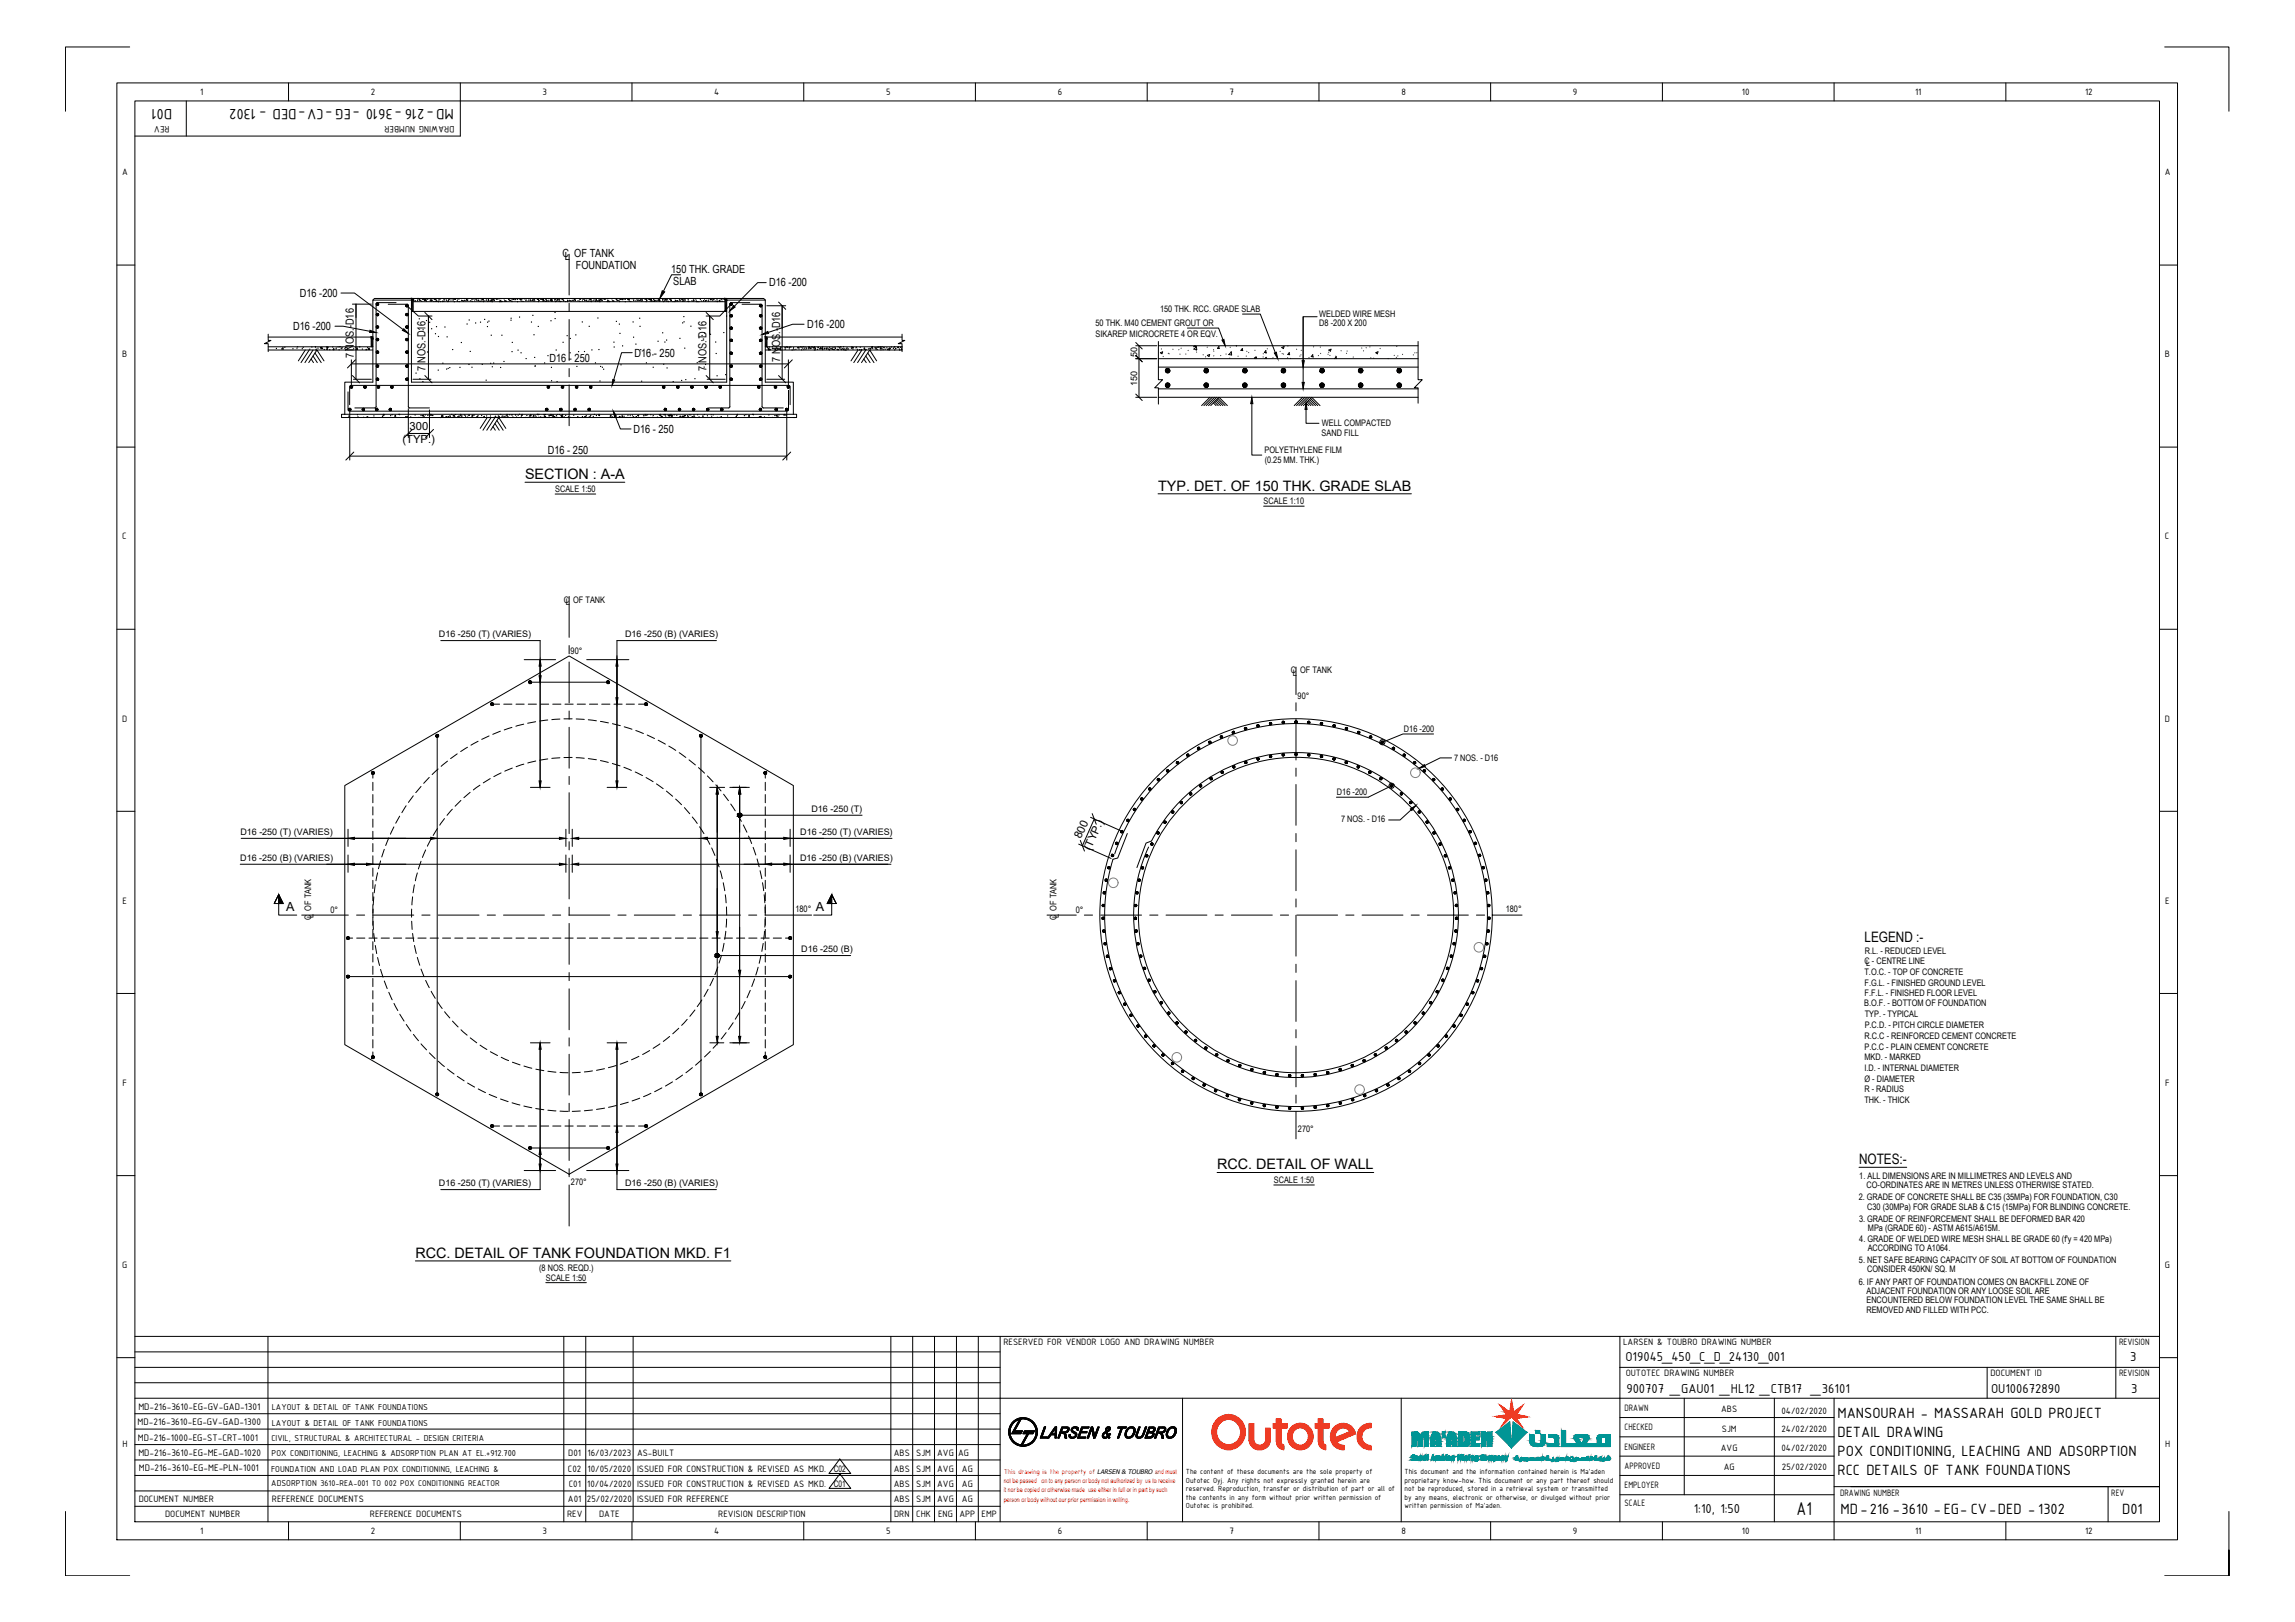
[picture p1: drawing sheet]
<svg xmlns="http://www.w3.org/2000/svg" width="841mm" height="594mm" viewBox="0 0 841 594" stroke-linecap="round" stroke-linejoin="round" font-family="sans-serif">
<defs><g id="words">
<text font-size="7.3" x="658.4" y="554.8">A1</text>
<g font-size="5.9">
<text x="63.1" y="39.8" transform="rotate(-180 63.1 39.8)">D01</text>
<text x="166.3" y="39.8" transform="rotate(-180 166.3 39.8)">MD-216 -3610 -EG -CV-DED - 1302</text>
<text x="673.3" y="519.2">MANSOURAH - MASSARAH GOLD PROJECT</text>
<text x="673.4" y="526.3">DETAIL DRAWING</text>
<text x="673.4" y="533.3">POX CONDITIONING, LEACHING AND ADSORPTION</text>
<text x="673.4" y="540.4">RCC DETAILS OF TANK FOUNDATIONS</text>
<text x="674.5" y="554.5">MD-216 -3610 -EG- CV-DED - 1302</text>
<text x="777.7" y="554.5">D01</text>
</g>
<g font-size="5.3">
<text x="192.4" y="175.5">SECTION : A-A</text>
<text x="424.4" y="179.8">TYP. DET. OF 150 THK. GRADE SLAB</text>
<text x="683.2" y="345.2">LEGEND :-</text>
<text x="446" y="428.3">RCC. DETAIL OF WALL</text>
<text x="681.3" y="426.4">NOTES:-</text>
<text x="152.2" y="460.7">RCC. DETAIL OF TANK FOUNDATION MKD. F1</text>
</g>
<g font-size="5.1">
<text x="595.7" y="498.4">O19045_450_C_D_24130_001</text>
<text x="780.7" y="498.4">3</text>
<text x="596" y="510.2">900707 _GAU01 _HL12 _CTB17 _36101</text>
<text x="729.6" y="510.2">OU100672890</text>
<text x="781" y="510.2">3</text>
<text x="620.7" y="554.1">1:10, 1:50</text>
</g>
<g font-size="4.6">
<text x="104.8" y="333.7">A</text>
<text x="299" y="333.7">A</text>
</g>
<g font-size="4.1">
<text x="206.1" y="94.2">C OF TANK</text>
<text x="207" y="95.3">L</text>
<text x="211" y="98.5">FOUNDATION</text>
<text x="245.9" y="99.9">150 THK. GRADE</text>
<text x="246.7" y="104.5">SLAB</text>
<text x="281.9" y="104.9">D16 -200</text>
<text x="109.9" y="108.7">D16 -200</text>
<text x="107.4" y="120.9">D16 -200</text>
<text x="295.8" y="120.1">D16 -200</text>
<text x="129.6" y="131.3" transform="rotate(-90 129.6 131.3)">7 NOS.-D16</text>
<text x="232.5" y="130.7">D16 - 250</text>
<text x="155.9" y="135.7" transform="rotate(-90 155.9 135.7)">7 NOS.-D16</text>
<text x="201.4" y="132.5">D16 - 250</text>
<text x="258.9" y="135.8" transform="rotate(-90 258.9 135.8)">7 NOS.-D16</text>
<text x="285.9" y="132.4" transform="rotate(-90 285.9 132.4)">7 NOS.-D16</text>
<text x="150.1" y="157.3">300</text>
<text x="232.1" y="158.5">D16 - 250</text>
<text x="147.5" y="162.3">(TYP.)</text>
<text x="200.8" y="166.3">D16 - 250</text>
<text x="396.1" y="307.4" transform="rotate(-66 396.1 307.4)">800</text>
<text x="399.6" y="311.8" transform="rotate(-66 399.6 311.8)">(TYP.)</text>
</g>
<g font-size="3.8">
<text x="50.7" y="516.4">MD-216-3610-EG-GV-GAD-1301</text>
<text x="50.4" y="522.1">MD-216-3610-EG-GV-GAD-1300</text>
<text x="50.5" y="527.7">MD-216-1000-EG-ST-CRT-1001</text>
<text x="50.7" y="533.4">MD-216-3610-EG-ME-GAD-1020</text>
<text x="50.9" y="538.8">MD-216-3610-EG-ME-PLN-1001</text>
</g>
<g font-size="3.7">
<text x="73.4" y="34.8">1</text>
<text x="135.9" y="34.8">2</text>
<text x="198.8" y="34.7">3</text>
<text x="261.7" y="34.8">4</text>
<text x="324.7" y="34.7">5</text>
<text x="387.7" y="34.8">6</text>
<text x="450.6" y="34.8">7</text>
<text x="513.5" y="34.8">8</text>
<text x="576.4" y="34.7">9</text>
<text x="638.3" y="34.8">10</text>
<text x="701.8" y="34.8">11</text>
<text x="764.1" y="34.8">12</text>
<text x="62.1" y="46.3" transform="rotate(-180 62.1 46.3)">REV</text>
<text x="166.5" y="46.3" transform="rotate(-180 166.5 46.3)">DRAWING NUMBER</text>
<text x="44.7" y="64.2">A</text>
<text x="793.3" y="64.2">A</text>
<text x="44.8" y="130.9">B</text>
<text x="793.4" y="130.9">B</text>
<text x="44.8" y="197.6">C</text>
<text x="793.4" y="197.6">C</text>
<text x="44.7" y="264.3">D</text>
<text x="793.3" y="264.3">D</text>
<text x="44.9" y="331">E</text>
<text x="793.4" y="331">E</text>
<text x="44.9" y="397.7">F</text>
<text x="793.5" y="397.7">F</text>
<text x="44.8" y="464.4">G</text>
<text x="793.4" y="464.4">G</text>
<text x="367.7" y="492.8">RESERVED FOR VENDOR LOGO AND DRAWING NUMBER</text>
<text x="594.8" y="492.8">LARSEN &amp; TOUBRO DRAWING NUMBER</text>
<text x="776.5" y="492.8">REVISION</text>
<text x="595.7" y="504.1">OUTOTEC DRAWING NUMBER</text>
<text x="729.4" y="504.1">DOCUMENT ID</text>
<text x="776.5" y="504.1">REVISION</text>
<text x="595.3" y="516.8">DRAWN</text>
<text x="630.8" y="517.3">ABS</text>
<text x="652.8" y="518">04/02/2020</text>
<text x="595.3" y="523.9">CHECKED</text>
<text x="631" y="524.4">SJM</text>
<text x="652.8" y="524.4">24/02/2020</text>
<text x="44.9" y="530.1">H</text>
<text x="208.3" y="533.3">D01</text>
<text x="215.3" y="533.3">16/03/2023</text>
<text x="233.5" y="533.3">AS-BUILT</text>
<text x="327.5" y="533.3">ABS</text>
<text x="335.8" y="533.3">SJM</text>
<text x="343.4" y="533.3">AVG</text>
<text x="351.1" y="533.3">AG</text>
<text x="595.3" y="531">ENGINEER</text>
<text x="630.6" y="531.3">AVG</text>
<text x="652.8" y="531.4">04/02/2020</text>
<text x="793.4" y="530.1">H</text>
<text x="208.1" y="539">C02</text>
<text x="215.3" y="539">10/05/2020</text>
<text x="233.5" y="539">ISSUED FOR CONSTRUCTION &amp; REVISED AS MKD.</text>
<text x="327.5" y="539">ABS</text>
<text x="335.8" y="539">SJM</text>
<text x="343.4" y="539">AVG</text>
<text x="352.5" y="539">AG</text>
<text x="595.3" y="538">APPROVED</text>
<text x="631.7" y="538.5">AG</text>
<text x="653" y="538.5">25/02/2020</text>
<text x="208.4" y="544.6">C01</text>
<text x="215.2" y="544.6">10/04/2020</text>
<text x="233.5" y="544.6">ISSUED FOR CONSTRUCTION &amp; REVISED AS MKD.</text>
<text x="327.5" y="544.6">ABS</text>
<text x="335.8" y="544.6">SJM</text>
<text x="343.4" y="544.6">AVG</text>
<text x="352.5" y="544.6">AG</text>
<text x="595.3" y="545.1">EMPLOYER</text>
<text x="50.8" y="550.3">DOCUMENT NUMBER</text>
<text x="99.6" y="550.3">REFERENCE DOCUMENTS</text>
<text x="208.1" y="550.3">A01</text>
<text x="215.1" y="550.3">25/02/2020</text>
<text x="233.5" y="550.3">ISSUED FOR REFERENCE</text>
<text x="327.5" y="550.3">ABS</text>
<text x="335.8" y="550.3">SJM</text>
<text x="343.4" y="550.3">AVG</text>
<text x="352.5" y="550.3">AG</text>
<text x="595.3" y="551.6">SCALE</text>
<text x="674.3" y="548">DRAWING NUMBER</text>
<text x="773.7" y="548">REV</text>
<text x="60.5" y="555.7">DOCUMENT NUMBER</text>
<text x="135.6" y="555.7">REFERENCE DOCUMENTS</text>
<text x="207.8" y="555.7">REV</text>
<text x="219.6" y="555.7">DATE</text>
<text x="263.2" y="555.7">REVISION DESCRIPTION</text>
<text x="327.6" y="555.7">DRN</text>
<text x="335.8" y="555.7">CHK</text>
<text x="343.8" y="555.7">ENG</text>
<text x="351.6" y="555.7">APP</text>
<text x="359.7" y="555.7">EMP</text>
<text x="73.4" y="561.7">1</text>
<text x="135.9" y="561.8">2</text>
<text x="198.8" y="561.7">3</text>
<text x="261.7" y="561.7">4</text>
<text x="324.7" y="561.7">5</text>
<text x="387.7" y="561.8">6</text>
<text x="450.6" y="561.7">7</text>
<text x="513.5" y="561.7">8</text>
<text x="576.4" y="561.9">9</text>
<text x="638.3" y="561.7">10</text>
<text x="701.8" y="561.7">11</text>
<text x="764.1" y="561.8">12</text>
</g>
<g font-size="3.4">
<text x="99.6" y="516.5">LAYOUT &amp; DETAIL OF TANK FOUNDATIONS</text>
<text x="99.5" y="527.6">CIVIL, STRUCTURAL &amp; ARCHITECTURAL - DESIGN CRITERIA</text>
<text x="99.6" y="522.2">LAYOUT &amp; DETAIL OF TANK FOUNDATIONS</text>
<text x="99.6" y="533.3">POX CONDITIONING, LEACHING &amp; ADSORPTION PLAN AT EL.+912.700</text>
<text x="99.3" y="539">FOUNDATION AND LOAD PLAN POX CONDITIONING, LEACHING &amp;</text>
<text x="99.4" y="544.3">ADSORPTION 3610-REA-001 TO 002 POX CONDITIONING REACTOR</text>
</g>
<g font-size="3.3">
<text x="401.5" y="119.5">50 THK. M40 CEMENT GROUT OR</text>
<text x="425.1" y="114.2">150 THK. RCC. GRADE SLAB</text>
<text x="483.5" y="116">WELDED WIRE MESH</text>
<text x="483.5" y="119.6">D8 -200 X 200</text>
<text x="401.5" y="123.3">SIKAREP MICROCRETE 4 OR EQV.</text>
<text x="416.8" y="130.8" transform="rotate(-90 416.8 130.8)">50</text>
<text x="416.8" y="141.3" transform="rotate(-90 416.8 141.3)">150</text>
<text x="484.3" y="159.6">SAND FILL</text>
<text x="484.4" y="156.1">WELL COMPACTED</text>
<text x="463.4" y="166">POLYETHYLENE FILM</text>
<text x="463.5" y="169.4">(0.25 MM. THK.)</text>
<text x="203.4" y="180.2">SCALE 1:50</text>
<text x="463.1" y="184.7">SCALE 1:10</text>
<text x="206.6" y="220.7">C OF TANK</text>
<text x="207.3" y="221.6">L</text>
<text x="160.9" y="233.5">D16 -250 (T) (VARIES)</text>
<text x="229.1" y="233.5">D16 -250 (B) (VARIES)</text>
<text x="209.1" y="239.5">90°</text>
<text x="473" y="246.6">C OF TANK</text>
<text x="473.7" y="247.5">L</text>
<text x="475.5" y="255.9">90°</text>
<text x="514.5" y="268">D16 -200</text>
<text x="532.9" y="278.7">7 NOS. - D16</text>
<text x="490" y="291.2">D16 -200</text>
<text x="297.3" y="297.4">D16 -250 (T)</text>
<text x="88.1" y="306">D16 -250 (T) (VARIES)</text>
<text x="293.3" y="305.8">D16 -250 (T) (VARIES)</text>
<text x="491.4" y="301.1">7 NOS. - D16</text>
<text x="88" y="315.4">D16 -250 (B) (VARIES)</text>
<text x="293.2" y="315.3">D16 -250 (B) (VARIES)</text>
<text x="121.1" y="334.5">0°</text>
<text x="291.5" y="334.2">180°</text>
<text x="394.2" y="334.5">0°</text>
<text x="551.8" y="334.2">180°</text>
<text x="114" y="337" transform="rotate(-90 114 337)">C OF TANK</text>
<text x="114.9" y="336.3" transform="rotate(-90 114.9 336.3)">L</text>
<text x="387.2" y="337" transform="rotate(-90 387.2 337)">C OF TANK</text>
<text x="388" y="336.3" transform="rotate(-90 388 336.3)">L</text>
<text x="293.7" y="348.8">D16 -250 (B)</text>
<text x="683.3" y="353.1">C - CENTRE LINE</text>
<text x="683.4" y="349.4">R.L. - REDUCED LEVEL</text>
<text x="683.9" y="353.8">L</text>
<text x="683.2" y="357.1">T.O.C. - TOP OF CONCRETE</text>
<text x="683.3" y="361.1">F.G.L. - FINISHED GROUND LEVEL</text>
<text x="683.3" y="364.7">F.F.L. - FINISHED FLOOR LEVEL</text>
<text x="683.2" y="368.6">B.O.F. - BOTTOM OF FOUNDATION</text>
<text x="683.3" y="372.5">TYP. - TYPICAL</text>
<text x="683.3" y="376.5">P.C.D. - PITCH CIRCLE DIAMETER</text>
<text x="683.3" y="380.6">R.C.C - REINFORCED CEMENT CONCRETE</text>
<text x="683.2" y="388.4">MKD. - MARKED</text>
<text x="683.3" y="384.5">P.C.C - PLAIN CEMENT CONCRETE</text>
<text x="683.2" y="392.4">I.D. - INTERNAL DIAMETER</text>
<text x="683.2" y="396.4">Ø - DIAMETER</text>
<text x="683.2" y="400.1">R - RADIUS</text>
<text x="683.2" y="404.1">THK. - THICK</text>
<text x="475.6" y="414.6">270°</text>
<text x="681.3" y="431.6">1. ALL DIMENSIONS ARE IN MILLIMETRES AND LEVELS AND</text>
<text x="160.9" y="434.4">D16 -250 (T) (VARIES)</text>
<text x="209.2" y="434.2">270°</text>
<text x="229.1" y="434.4">D16 -250 (B) (VARIES)</text>
<text x="466.8" y="433.3">SCALE 1:50</text>
<text x="684" y="435.2">CO-ORDINATES ARE IN METRES UNLESS OTHERWISE STATED.</text>
<text x="681.1" y="439.4">2. GRADE OF CONCRETE SHALL BE C35 (35MPa) FOR FOUNDATION, C30</text>
<text x="684.3" y="443.1">C30 (30MPa) FOR GRADE SLAB &amp; C15 (15MPa) FOR BLINDING CONCRETE.</text>
<text x="681.3" y="447.5">3. GRADE OF REINFORCEMENT SHALL BE DEFORMED BAR 420</text>
<text x="681.3" y="454.8">4. GRADE OF WELDED WIRE MESH SHALL BE GRADE 60 (f'y = 420 MPa)</text>
<text x="684.5" y="450.7">MPa (GRADE 60) - ASTM A615/A615M.</text>
<text x="684.4" y="458.1">ACCORDING TO A1064.</text>
<text x="197.6" y="465.4">(8 NOS. REQD.)</text>
<text x="681.2" y="462.5">5. NET SAFE BEARING CAPACITY OF SOIL AT BOTTOM OF FOUNDATION</text>
<text x="684.2" y="465.9">CONSIDER 450KN/ SQ. M</text>
<text x="200" y="469.1">SCALE 1:50</text>
<text x="681.2" y="470.6">6. IF ANY PART OF FOUNDATION COMES ON BACKFILL ZONE OF</text>
<text x="684" y="474">ADJACENT FOUNDATION OR ANY LOOSE SOIL ARE</text>
<text x="684" y="477.4">ENCOUNTERED BELOW FOUNDATION LEVEL THE SAME SHALL BE</text>
<text x="684" y="480.9">REMOVED AND FILLED WITH PCC.</text>
<text x="305.5" y="539.1">C02</text>
<text x="305.5" y="544.6">C01</text>
</g>
<g font-size="2.9">
<text x="434.6" y="539.9">The content of these documents are the sole property of</text>
<text x="514.7" y="539.9">This document and the information contained herein is Ma'aden</text>
<text x="434.6" y="543.1">Outotec Oyj. Any rights not expressly granted herein are</text>
<text x="514.7" y="543.1">proprietary know-how. This document or any part thereof should</text>
<text x="434.6" y="546.2">reserved. Reproduction, transfer or distribution of part or all of</text>
<text x="434.6" y="549.4">the contents in any form without prior written permission of</text>
<text x="514.7" y="546.2">not be reproduced, stored in a retrieval system or transmitted</text>
<text x="514.7" y="549.4">by any means, electronic or otherwise, or divulged without prior</text>
<text x="434.6" y="552.5">Outotec is prohibited.</text>
<text x="514.7" y="552.5">written permission of Ma'aden.</text>
</g>
<text font-size="2.6" fill="#f00" x="367.9" y="539.8">This drawing is the property of</text>
<g font-size="2.4" fill="#f00">
<text x="367.8" y="543.2">not be passed on to any person or body not authorized by us to receive</text>
<text x="367.8" y="546.6">it nor be copied or otherwise made use either in full or in part by such</text>
<text x="367.8" y="550">person or body without our prior permission in writing.</text>
</g>
<text font-size="2.3" x="402.1" y="539.8">LARSEN &amp; TOUBRO and must</text>
</g></defs>
<!-- layer: CI-CEN -->
<g fill="none" stroke="#000" stroke-width=".37">
<path d="M208.6 93.1v14.9M208.6 111.1v2.9M208.6 117v15M208.6 135v3M208.6 141v14.9M208.6 218.5v14.9M208.6 236.4v3.1M208.6 242.5v14.9M474.9 244.3v10.1M474.9 257.4v3M208.6 260.4v3M208.6 266.4v15"/>
<path d="M474.9 263.4v15M208.6 284.4v2.9M208.6 290.3v15M474.9 281.3v3M474.9 287.3v15M208.6 308.3v3M208.6 314.3v14.9M474.9 305.3v3M474.9 311.2v15M110.6 335.2h17.1M130.7 335.2h2.9M136.6 335.2h15"/>
<path d="M154.6 335.2h3M160.6 335.2h14.9M178.5 335.2h3.1M184.5 335.2h15M202.5 335.2h3M208.5 335.2h15M208.6 332.2v3.1M208.6 338.2v15M226.4 335.2h3M232.4 335.2h15M250.4 335.2h3M256.4 335.2h14.9"/>
<path d="M274.3 335.2h3M280.3 335.2h17.1M383.7 335.2h10.7M397.4 335.2h3M403.4 335.2h14.9M421.3 335.2h3M427.3 335.2h15M445.3 335.2h3M451.3 335.2h14.9M469.2 335.2h3M474.9 329.2v3M474.9 335.2v15"/>
<path d="M475.2 335.2h15M493.2 335.2h3M499.1 335.2h15M517.1 335.2h3M523.1 335.2h15M541 335.2h3.1M547.1 335.2h10.7M208.6 356.2v3M474.9 353.2v3M474.9 359.2v14.9M208.6 362.2v15M474.9 377.1v3"/>
<path d="M208.6 380.1v3M208.6 386.1v15M474.9 383.1v15M208.6 404.1v3M208.6 410.1v14.9M474.9 401.1v2.9M474.9 407v10.1M208.6 428v3M208.6 434v15"/>
</g>
<!-- layer: CI-NEWLINES -->
<g fill="none" stroke="#000" stroke-width=".37">
<path d="M150.8 109.3h.6v4.8M150.8 109.9h.6M265.7 109.9h.6M266.3 109.3h-.6v4.8M136 124.1h.6M136.6 123.5h-.6v3.5M280.4 123.5h.6v3.5M280.4 124.1h.6M164 278.8l-2.3 1.9M167.5 276.1l-2.4 1.7M171.3 273.7l-2.5 1.6M175.2 271.5l-2.6 1.4"/>
<path d="M179.2 269.6l-2.7 1.2M183.4 267.8l-2.8 1.2M187.6 266.4l-2.8 .9M191.9 265.2l-2.9 .8M192 279.9l-2.9 .9M196.3 264.3l-2.9 .6M196.3 278.7l-2.9 .8M200.7 278l-2.9 .4M200.7 263.7l-2.9 .4M205.2 277.6l-3 .2M205.2 263.4l-3 .2M206.7 263.3h3"/>
<path d="M209.7 277.4l-3 .1M211.1 277.5l3 .2M211.1 263.3l3 .2M215.6 263.6l3 .4M215.6 277.8l3 .5M220 278.6l2.9 .6M220 264.2l3 .6M224.4 279.6l2.8 .9M224.4 265.1l2.9 .7M228.8 266.2l2.8 .9M233 267.6l2.8 1.1M237.2 269.2l2.6 1.3"/>
<path d="M241.2 271.1l2.6 1.5M245.1 273.3l2.5 1.5M248.9 275.7l2.4 1.7M252.5 278.3l2.3 1.9M126.4 287.7l82.2-47.4 82.1 47.4v94.9l-82.1 47.5-82.2-47.5zM146.5 298.9l-1.5 2.6M148.8 295.1l-1.5 2.6M151.5 291.5l-1.8 2.4M154.3 288.1l-2 2.2M157.3 284.7l-2 2.2M160.6 281.7l-2.2 2M162.9 299.8l-1.8 2.4"/>
<path d="M165.8 296.4l-2 2.2M168.9 293.2l-2.1 2.1M172.3 290.2l-2.3 2M175.9 287.6l-2.4 1.7M179.6 285.2l-2.5 1.5M183.6 283.1l-2.6 1.4M187.7 281.3l-2.7 1.2M228.6 281l2.8 1.2M232.8 282.8l2.6 1.3M236.8 284.8l2.5 1.5M240.6 287.1l2.4 1.8M244.2 289.7l2.3 1.9"/>
<path d="M247.6 292.7l2.2 2M250.8 295.8l2 2.2M253.7 299.2l1.8 2.4M256 281.1l2.2 2.1M259.2 284.2l2.1 2.2M262.3 287.5l1.9 2.2M265.2 290.9l1.7 2.4M267.8 294.5l1.6 2.5M270.2 298.3l1.5 2.5M138.4 319.7l-.6 2.9M139.5 315.3l-.8 2.9M140.8 311.1l-.9 2.8"/>
<path d="M142.5 306.9l-1.2 2.8M144.3 302.9l-1.2 2.6M152.9 319.7l-.7 2.9M154.3 315.4l-1 2.9M156 311.3l-1.2 2.7M158 307.3l-1.4 2.6M160.3 303.5l-1.6 2.5M256.4 302.8l1.6 2.5M258.7 306.6l1.4 2.7M260.8 310.6l1.2 2.7M262.5 314.7l1 2.8M263.9 319l.8 2.8"/>
<path d="M272.4 302.1l1.3 2.7M274.3 306.2l1.1 2.8M276 310.4l1 2.8M277.4 314.6l.8 2.9M278.5 318.9l.7 2.9M136.7 333v2.9M136.7 337.4l.1 3M137 328.5l-.2 2.9M137.5 324l-.4 3M150.9 333l-.1 2.9M150.9 337.4l.1 3M151.2 328.5l-.3 2.9"/>
<path d="M151.9 324.1l-.5 2.9M265 323.3l.6 2.9M265.8 327.7l.3 3M266.2 332.2l.1 3M266.3 336.6l-.2 3M279.4 323.3l.5 2.9M280 327.7l.3 3M280.4 332.2v3M280.4 336.6l-.1 3M137 341.9l.3 3M137.5 346.3l.5 3M138.4 350.7l.7 2.9"/>
<path d="M139.5 355.1l.9 2.8M140.8 359.3l1.1 2.8M151.2 341.9l.4 3M151.9 346.3l.7 2.9M152.9 350.7l.9 2.8M154.3 354.9l1.1 2.8M156 359.1l1.3 2.7M261.4 358.3l-1.2 2.7M263 354.2l-1 2.8M264.4 349.9l-.9 2.8M265.3 345.5l-.6 2.9M266 341.1l-.4 3"/>
<path d="M276.5 358.5l-1 2.8M277.8 354.3l-.8 2.8M278.9 349.9l-.7 2.9M279.7 345.5l-.5 3M280.1 341.1l-.2 3M142.5 363.4l1.2 2.8M144.4 367.5l1.4 2.6M146.5 371.4l1.6 2.6M148.9 375.2l1.7 2.5M151.5 378.9l1.9 2.3M158 363.1l1.5 2.5M160.3 366.9l1.7 2.5"/>
<path d="M162.9 370.6l1.9 2.2M165.8 374l2.1 2.1M168.9 377.2l2.3 2M245.4 379.6l-2.3 1.8M248.7 376.6l-2.2 2M251.8 373.4l-2 2.2M254.7 369.9l-1.9 2.4M257.2 366.2l-1.7 2.5M259.5 362.3l-1.5 2.7M266.1 378.2l-1.8 2.3M268.7 374.6l-1.7 2.4M271 370.7l-1.6 2.6"/>
<path d="M273.1 366.8l-1.4 2.7M274.9 362.7l-1.1 2.7M154.3 382.3l2 2.2M157.3 385.6l2.2 2.1M160.6 388.7l2.2 1.9M164 391.6l2.4 1.8M167.6 394.2l2.5 1.7M171.4 396.7l2.5 1.5M172.3 380.1l2.4 1.8M175.2 398.8l2.7 1.4M175.9 382.8l2.5 1.6M179.7 385.2l2.6 1.4"/>
<path d="M183.7 387.2l2.7 1.3M187.8 389.1l2.8 .9M192 390.5l2.9 .8M196.4 391.6l2.9 .5M200.8 392.4l2.9 .3M205.2 392.8l3 .1M212.7 392.7l-3 .2M217.1 392.2l-2.9 .4M221.5 391.4l-2.9 .6M225.8 390.2l-2.8 .8M230.1 388.7l-2.8 1.1M234.1 386.9l-2.7 1.3"/>
<path d="M238.1 384.8l-2.6 1.4M241.8 382.3l-2.5 1.7M242.6 398.5l-2.7 1.4M246.5 396.3l-2.6 1.5M250.1 393.8l-2.4 1.6M253.7 391l-2.3 1.9M257.1 388.2l-2.2 1.9M260.3 385l-2.1 2.1M263.3 381.7l-2 2.2M179.3 400.8l2.7 1.2M183.4 402.5l2.8 1M187.6 403.9l2.9 .8"/>
<path d="M192 405.1l2.9 .6M196.3 406l3 .5M200.8 406.6l2.9 .3M205.2 407h3M212.7 406.9l-3 .1M217.1 406.5l-2.9 .3M221.6 405.9l-3 .4M225.9 404.9l-2.9 .7M230.2 403.7l-2.8 .9M234.4 402.2l-2.8 1M238.5 400.4l-2.7 1.3"/>
<circle cx="474.9" cy="335.1" r="71.9"/>
<circle cx="474.9" cy="335.1" r="57.8"/>
</g>
<!-- layer: CI-TEXT -->
<path d="M192.4 176.6h36.6M203.4 180.9h14.9M424.4 180.9h92.8M463.1 185.4h14.8M446 429.4h57.4M466.8 434h14.9M152.2 461.8h115.6M200 469.8h14.9" fill="none" stroke="#000" stroke-width=".37"/>
<!-- layer: 0 -->
<g fill="#000" stroke="#000" stroke-width=".37">
<path d="M102.1 327.6l1.7 3.3h-1.7zM304.8 327.6v3.3h-1.7z"/>
<circle cx="151.5" cy="109.7" r=".07"/>
<circle cx="152.2" cy="110.2" r=".07"/>
<circle cx="153.2" cy="109.3" r=".07"/>
<circle cx="153.7" cy="116.8" r=".07"/>
<circle cx="153.8" cy="109.9" r=".07"/>
<circle cx="154.6" cy="110.3" r=".07"/>
<circle cx="154.8" cy="109.4" r=".07"/>
<circle cx="156.1" cy="110.1" r=".07"/>
<circle cx="156.4" cy="109.5" r=".07"/>
<circle cx="157.9" cy="109.5" r=".07"/>
<circle cx="158" cy="109.5" r=".07"/>
<circle cx="158" cy="110" r=".07"/>
<circle cx="160" cy="119.6" r=".07"/>
<circle cx="160.7" cy="109.5" r=".07"/>
<circle cx="160.7" cy="110.5" r=".07"/>
<circle cx="161.2" cy="109.6" r=".07"/>
<circle cx="162.2" cy="110.3" r=".07"/>
<circle cx="162.8" cy="109.7" r=".07"/>
<circle cx="164.4" cy="109.8" r=".07"/>
<circle cx="165.3" cy="109.9" r=".07"/>
<circle cx="166.5" cy="110.5" r=".07"/>
<circle cx="166.8" cy="109.6" r=".07"/>
<circle cx="167.6" cy="110.3" r=".07"/>
<circle cx="167.9" cy="109.5" r=".07"/>
<circle cx="168.3" cy="110.5" r=".07"/>
<circle cx="169.2" cy="110" r=".07"/>
<circle cx="170.3" cy="110" r=".07"/>
<circle cx="170.8" cy="110.1" r=".07"/>
<circle cx="171.4" cy="110" r=".07"/>
<circle cx="171.4" cy="109.9" r=".07"/>
<circle cx="172" cy="117.2" r=".07"/>
<circle cx="172.4" cy="110.2" r=".07"/>
<circle cx="174.3" cy="118.3" r=".07"/>
<circle cx="174.5" cy="109.6" r=".07"/>
<circle cx="174.7" cy="110.1" r=".07"/>
<circle cx="176" cy="109.4" r=".07"/>
<circle cx="176.1" cy="118" r=".07"/>
<circle cx="177.2" cy="110.3" r=".07"/>
<circle cx="178.2" cy="110" r=".07"/>
<circle cx="178.3" cy="109.5" r=".07"/>
<circle cx="178.6" cy="119.6" r=".07"/>
<circle cx="178.7" cy="118" r=".07"/>
<circle cx="179" cy="109.9" r=".07"/>
<circle cx="180.5" cy="109.8" r=".07"/>
<circle cx="180.7" cy="109.9" r=".07"/>
<circle cx="181.9" cy="109.5" r=".07"/>
<circle cx="182.1" cy="109.6" r=".07"/>
<circle cx="183" cy="110.5" r=".07"/>
<circle cx="183.6" cy="110.3" r=".07"/>
<circle cx="183.6" cy="109.4" r=".07"/>
<circle cx="183.8" cy="110.4" r=".07"/>
<circle cx="184.8" cy="109.5" r=".07"/>
<circle cx="184.9" cy="110.2" r=".07"/>
<circle cx="185.1" cy="110.1" r=".07"/>
<circle cx="185.3" cy="110.3" r=".07"/>
<circle cx="186.4" cy="109.6" r=".07"/>
<circle cx="187.3" cy="116.5" r=".07"/>
<circle cx="188" cy="109.6" r=".07"/>
<circle cx="188.2" cy="109.7" r=".07"/>
<circle cx="188.7" cy="109.7" r=".07"/>
<circle cx="188.8" cy="109.7" r=".07"/>
<circle cx="189.6" cy="109.7" r=".07"/>
<circle cx="190.5" cy="109.4" r=".07"/>
<circle cx="190.6" cy="109.5" r=".07"/>
<circle cx="190.6" cy="109.4" r=".07"/>
<circle cx="191.2" cy="109.8" r=".07"/>
<circle cx="191.3" cy="109.4" r=".07"/>
<circle cx="191.7" cy="110.4" r=".07"/>
<circle cx="192.1" cy="109.4" r=".07"/>
<circle cx="192.8" cy="109.8" r=".07"/>
<circle cx="193.6" cy="110.2" r=".07"/>
<circle cx="193.8" cy="109.5" r=".07"/>
<circle cx="194.3" cy="110.1" r=".07"/>
<circle cx="194.4" cy="109.9" r=".07"/>
<circle cx="195.3" cy="115.5" r=".07"/>
<circle cx="195.4" cy="109.9" r=".07"/>
<circle cx="195.8" cy="109.7" r=".07"/>
<circle cx="196" cy="109.9" r=".07"/>
<circle cx="197.4" cy="109.6" r=".07"/>
<circle cx="197.6" cy="110" r=".07"/>
<circle cx="198.1" cy="109.6" r=".07"/>
<circle cx="198.5" cy="109.7" r=".07"/>
<circle cx="199.2" cy="109.4" r=".07"/>
<circle cx="199.9" cy="110.4" r=".07"/>
<circle cx="200.1" cy="109.8" r=".07"/>
<circle cx="200.4" cy="110" r=".07"/>
<circle cx="201" cy="109.4" r=".07"/>
<circle cx="201.7" cy="109.8" r=".07"/>
<circle cx="202.2" cy="110.1" r=".07"/>
<circle cx="202.3" cy="110.2" r=".07"/>
<circle cx="203.4" cy="109.8" r=".07"/>
<circle cx="203.5" cy="116.7" r=".07"/>
<circle cx="203.5" cy="109.6" r=".07"/>
<circle cx="204.1" cy="109.9" r=".07"/>
<circle cx="204.9" cy="110.4" r=".07"/>
<circle cx="204.9" cy="110" r=".07"/>
<circle cx="205" cy="109.4" r=".07"/>
<circle cx="206" cy="109.6" r=".07"/>
<circle cx="206.5" cy="110.2" r=".07"/>
<circle cx="206.5" cy="110" r=".07"/>
<circle cx="207.2" cy="110.5" r=".07"/>
<circle cx="207.9" cy="109.4" r=".07"/>
<circle cx="208" cy="110" r=".07"/>
<circle cx="208.1" cy="110.1" r=".07"/>
<circle cx="208.7" cy="110" r=".07"/>
<circle cx="209.8" cy="110" r=".07"/>
<circle cx="210.3" cy="110.1" r=".07"/>
<circle cx="210.9" cy="109.9" r=".07"/>
<circle cx="212.4" cy="109.8" r=".07"/>
<circle cx="212.5" cy="110.4" r=".07"/>
<circle cx="212.8" cy="109.6" r=".07"/>
<circle cx="213.4" cy="117.9" r=".07"/>
<circle cx="213.4" cy="110.2" r=".07"/>
<circle cx="214.7" cy="109.4" r=".07"/>
<circle cx="215.5" cy="109.4" r=".07"/>
<circle cx="216" cy="109.8" r=".07"/>
<circle cx="216.5" cy="110.2" r=".07"/>
<circle cx="216.7" cy="110.3" r=".07"/>
<circle cx="217.6" cy="110" r=".07"/>
<circle cx="218.4" cy="110.2" r=".07"/>
<circle cx="218.5" cy="109.9" r=".07"/>
<circle cx="219.8" cy="110.5" r=".07"/>
<circle cx="221.1" cy="109.4" r=".07"/>
<circle cx="221.4" cy="109.5" r=".07"/>
<circle cx="222.7" cy="109.4" r=".07"/>
<circle cx="223.1" cy="110.3" r=".07"/>
<circle cx="223.1" cy="109.4" r=".07"/>
<circle cx="223.3" cy="110.4" r=".07"/>
<circle cx="224.3" cy="109.5" r=".07"/>
<circle cx="224.4" cy="110.2" r=".07"/>
<circle cx="224.8" cy="110.3" r=".07"/>
<circle cx="225.8" cy="109.6" r=".07"/>
<circle cx="227.7" cy="109.7" r=".07"/>
<circle cx="228.2" cy="109.7" r=".07"/>
<circle cx="228.3" cy="109.7" r=".07"/>
<circle cx="229.1" cy="110.5" r=".07"/>
<circle cx="229.2" cy="109.5" r=".07"/>
<circle cx="230" cy="109.4" r=".07"/>
<circle cx="230.7" cy="110.3" r=".07"/>
<circle cx="230.7" cy="109.8" r=".07"/>
<circle cx="230.8" cy="109.4" r=".07"/>
<circle cx="231.6" cy="109.4" r=".07"/>
<circle cx="232.2" cy="109.8" r=".07"/>
<circle cx="233.2" cy="109.5" r=".07"/>
<circle cx="233.8" cy="109.9" r=".07"/>
<circle cx="234.4" cy="116.5" r=".07"/>
<circle cx="234.6" cy="119.5" r=".07"/>
<circle cx="235.2" cy="110.3" r=".07"/>
<circle cx="236.4" cy="109.6" r=".07"/>
<circle cx="236.8" cy="109.6" r=".07"/>
<circle cx="236.9" cy="109.4" r=".07"/>
<circle cx="237.6" cy="109.6" r=".07"/>
<circle cx="238" cy="109.7" r=".07"/>
<circle cx="238.3" cy="110.2" r=".07"/>
<circle cx="238.6" cy="110.1" r=".07"/>
<circle cx="238.7" cy="109.7" r=".07"/>
<circle cx="240.2" cy="110.2" r=".07"/>
<circle cx="240.4" cy="109.4" r=".07"/>
<circle cx="240.6" cy="110.2" r=".07"/>
<circle cx="241.1" cy="110.1" r=".07"/>
<circle cx="241.2" cy="109.8" r=".07"/>
<circle cx="241.4" cy="109.8" r=".07"/>
<circle cx="242.9" cy="109.8" r=".07"/>
<circle cx="243.5" cy="110.3" r=".07"/>
<circle cx="243.6" cy="109.9" r=".07"/>
<circle cx="244.4" cy="110.4" r=".07"/>
<circle cx="244.6" cy="109.5" r=".07"/>
<circle cx="245.5" cy="109.6" r=".07"/>
<circle cx="247.3" cy="110.5" r=".07"/>
<circle cx="247.5" cy="110.2" r=".07"/>
<circle cx="247.6" cy="110.1" r=".07"/>
<circle cx="250.2" cy="118.2" r=".07"/>
<circle cx="250.6" cy="109.6" r=".07"/>
<circle cx="250.7" cy="117.9" r=".07"/>
<circle cx="251" cy="109.6" r=".07"/>
<circle cx="251.1" cy="109.9" r=".07"/>
<circle cx="252.1" cy="109.4" r=".07"/>
<circle cx="252.1" cy="110.4" r=".07"/>
<circle cx="252.4" cy="110.3" r=".07"/>
<circle cx="253.2" cy="119.5" r=".07"/>
<circle cx="253.6" cy="110.2" r=".07"/>
<circle cx="254" cy="110.4" r=".07"/>
<circle cx="254.1" cy="109.5" r=".07"/>
<circle cx="255.2" cy="110.5" r=".07"/>
<circle cx="255.6" cy="110.5" r=".07"/>
<circle cx="256.1" cy="110.5" r=".07"/>
<circle cx="257.1" cy="110.2" r=".07"/>
<circle cx="257.8" cy="110.1" r=".07"/>
<circle cx="257.8" cy="110.2" r=".07"/>
<circle cx="259" cy="110" r=".07"/>
<circle cx="259.6" cy="109.9" r=".07"/>
<circle cx="261.4" cy="109.6" r=".07"/>
<circle cx="262.8" cy="109.5" r=".07"/>
<circle cx="262.8" cy="109.9" r=".07"/>
<circle cx="264.6" cy="110.3" r=".07"/>
<circle cx="265.6" cy="109.6" r=".07"/>
<circle cx="266.3" cy="115.7" r=".07"/>
<circle cx="101.3" cy="127.6" r=".07"/>
<circle cx="104.4" cy="127.2" r=".07"/>
<circle cx="107.4" cy="127.7" r=".07"/>
<circle cx="108.8" cy="127.5" r=".07"/>
<circle cx="111.1" cy="127.2" r=".07"/>
<circle cx="114.3" cy="127.1" r=".07"/>
<circle cx="115.7" cy="127.1" r=".07"/>
<circle cx="116.5" cy="127.5" r=".07"/>
<circle cx="119.7" cy="127.1" r=".07"/>
<circle cx="122" cy="127.1" r=".07"/>
<circle cx="123.2" cy="127.8" r=".07"/>
<circle cx="123.2" cy="127.5" r=".07"/>
<circle cx="123.9" cy="127" r=".07"/>
<circle cx="125.4" cy="127.4" r=".07"/>
<circle cx="126.7" cy="127.2" r=".07"/>
<circle cx="126.7" cy="127.3" r=".07"/>
<circle cx="127.1" cy="127.2" r=".07"/>
<circle cx="127.3" cy="127.7" r=".07"/>
<circle cx="129.6" cy="127.7" r=".07"/>
<circle cx="132.8" cy="127.9" r=".07"/>
<circle cx="134.2" cy="128.1" r=".07"/>
<circle cx="134.7" cy="127.3" r=".07"/>
<circle cx="152.5" cy="136.7" r=".07"/>
<circle cx="155.1" cy="120.8" r=".07"/>
<circle cx="156.7" cy="128.9" r=".07"/>
<circle cx="160.6" cy="135.6" r=".07"/>
<circle cx="160.7" cy="123.2" r=".07"/>
<circle cx="162.3" cy="133" r=".07"/>
<circle cx="168.6" cy="134.5" r=".07"/>
<circle cx="172.3" cy="128.7" r=".07"/>
<circle cx="178.2" cy="139.2" r=".07"/>
<circle cx="179.8" cy="133.1" r=".07"/>
<circle cx="183.5" cy="134.6" r=".07"/>
<circle cx="184.7" cy="132.4" r=".07"/>
<circle cx="187.7" cy="128.8" r=".07"/>
<circle cx="187.7" cy="125.4" r=".07"/>
<circle cx="191" cy="129.2" r=".07"/>
<circle cx="196.1" cy="134.1" r=".07"/>
<circle cx="199.6" cy="132.9" r=".07"/>
<circle cx="202.1" cy="134.5" r=".07"/>
<circle cx="202.1" cy="139.4" r=".07"/>
<circle cx="207.9" cy="122.9" r=".07"/>
<circle cx="209" cy="124" r=".07"/>
<circle cx="211.4" cy="134.2" r=".07"/>
<circle cx="212" cy="128.8" r=".07"/>
<circle cx="219.9" cy="139.5" r=".07"/>
<circle cx="220.1" cy="134.2" r=".07"/>
<circle cx="225.1" cy="127.1" r=".07"/>
<circle cx="227.2" cy="122.1" r=".07"/>
<circle cx="228.2" cy="126.7" r=".07"/>
<circle cx="232.2" cy="123.5" r=".07"/>
<circle cx="234.8" cy="128.1" r=".07"/>
<circle cx="239.3" cy="130" r=".07"/>
<circle cx="239.4" cy="134.5" r=".07"/>
<circle cx="241.2" cy="125" r=".07"/>
<circle cx="244.3" cy="124.5" r=".07"/>
<circle cx="244.5" cy="134.8" r=".07"/>
<circle cx="246.7" cy="139.7" r=".07"/>
<circle cx="250.9" cy="127.5" r=".07"/>
<circle cx="251.3" cy="139" r=".07"/>
<circle cx="255.5" cy="132.8" r=".07"/>
<circle cx="257.3" cy="124.7" r=".07"/>
<circle cx="262.3" cy="125.3" r=".07"/>
<circle cx="265.3" cy="121.8" r=".07"/>
<circle cx="284.4" cy="127" r=".07"/>
<circle cx="284.9" cy="127.8" r=".07"/>
<circle cx="286" cy="127.8" r=".07"/>
<circle cx="286" cy="127.1" r=".07"/>
<circle cx="287.7" cy="127.2" r=".07"/>
<circle cx="287.7" cy="127.9" r=".07"/>
<circle cx="287.7" cy="127.4" r=".07"/>
<circle cx="289.3" cy="127.8" r=".07"/>
<circle cx="290.8" cy="127.3" r=".07"/>
<circle cx="291.7" cy="127.9" r=".07"/>
<circle cx="292.4" cy="127.3" r=".07"/>
<circle cx="293.8" cy="127.1" r=".07"/>
<circle cx="294.4" cy="127" r=".07"/>
<circle cx="295.4" cy="127.9" r=".07"/>
<circle cx="295.5" cy="127.5" r=".07"/>
<circle cx="295.7" cy="127.5" r=".07"/>
<circle cx="296.3" cy="127.7" r=".07"/>
<circle cx="296.6" cy="127.2" r=".07"/>
<circle cx="296.9" cy="127.7" r=".07"/>
<circle cx="298.4" cy="128.1" r=".07"/>
<circle cx="298.8" cy="128.1" r=".07"/>
<circle cx="298.8" cy="127.7" r=".07"/>
<circle cx="299.8" cy="127.3" r=".07"/>
<circle cx="299.8" cy="127.1" r=".07"/>
<circle cx="300" cy="127.3" r=".07"/>
<circle cx="300.4" cy="127.7" r=".07"/>
<circle cx="301.4" cy="127.4" r=".07"/>
<circle cx="301.5" cy="128.1" r=".07"/>
<circle cx="301.5" cy="127.7" r=".07"/>
<circle cx="302" cy="127.8" r=".07"/>
<circle cx="302.2" cy="127.6" r=".07"/>
<circle cx="303.4" cy="127.5" r=".07"/>
<circle cx="304" cy="127.2" r=".07"/>
<circle cx="304.5" cy="127.6" r=".07"/>
<circle cx="304.6" cy="127.6" r=".07"/>
<circle cx="305.2" cy="127.9" r=".07"/>
<circle cx="306.1" cy="127.4" r=".07"/>
<circle cx="306.8" cy="128" r=".07"/>
<circle cx="306.9" cy="127.9" r=".07"/>
<circle cx="307.1" cy="127" r=".07"/>
<circle cx="307.6" cy="127.2" r=".07"/>
<circle cx="308.2" cy="127.9" r=".07"/>
<circle cx="308.4" cy="128.1" r=".07"/>
<circle cx="309" cy="127.8" r=".07"/>
<circle cx="309.1" cy="128" r=".07"/>
<circle cx="309.4" cy="127.7" r=".07"/>
<circle cx="310" cy="128.1" r=".07"/>
<circle cx="310.6" cy="127.8" r=".07"/>
<circle cx="311" cy="127.8" r=".07"/>
<circle cx="312" cy="127.4" r=".07"/>
<circle cx="312.2" cy="127.6" r=".07"/>
<circle cx="312.6" cy="127.9" r=".07"/>
<circle cx="313.7" cy="127.4" r=".07"/>
<circle cx="313.9" cy="127.2" r=".07"/>
<circle cx="314.2" cy="127.9" r=".07"/>
<circle cx="315" cy="128.1" r=".07"/>
<circle cx="315.2" cy="128.1" r=".07"/>
<circle cx="315.8" cy="128" r=".07"/>
<circle cx="316.9" cy="127.9" r=".07"/>
<circle cx="318.8" cy="127.6" r=".07"/>
<circle cx="319" cy="127.6" r=".07"/>
<circle cx="319.5" cy="127.5" r=".07"/>
<circle cx="319.8" cy="127.6" r=".07"/>
<circle cx="322.5" cy="127.1" r=".07"/>
<circle cx="322.8" cy="128.1" r=".07"/>
<circle cx="322.9" cy="127.1" r=".07"/>
<circle cx="325.5" cy="127.8" r=".07"/>
<circle cx="325.9" cy="127.7" r=".07"/>
<circle cx="326.3" cy="127.7" r=".07"/>
<circle cx="326.7" cy="127.1" r=".07"/>
<circle cx="327.4" cy="127.6" r=".07"/>
<circle cx="327.4" cy="127.5" r=".07"/>
<circle cx="327.9" cy="128.1" r=".07"/>
<circle cx="329" cy="127.3" r=".07"/>
<circle cx="329.1" cy="127" r=".07"/>
<circle cx="329.6" cy="127.9" r=".07"/>
<circle cx="330.1" cy="127.2" r=".07"/>
<circle cx="134.4" cy="152.8" r=".07"/>
<circle cx="134.7" cy="152.6" r=".07"/>
<circle cx="140.2" cy="152.5" r=".07"/>
<circle cx="146.3" cy="151.8" r=".07"/>
<circle cx="150.5" cy="152.7" r=".07"/>
<circle cx="154.3" cy="152.2" r=".07"/>
<circle cx="155.8" cy="152" r=".07"/>
<circle cx="156.8" cy="152.1" r=".07"/>
<circle cx="158.6" cy="152.2" r=".07"/>
<circle cx="165" cy="152.5" r=".07"/>
<circle cx="167.6" cy="152.8" r=".07"/>
<circle cx="167.8" cy="152.6" r=".07"/>
<circle cx="169" cy="152.4" r=".07"/>
<circle cx="170.1" cy="151.9" r=".07"/>
<circle cx="170.6" cy="152.4" r=".07"/>
<circle cx="171.4" cy="152.7" r=".07"/>
<circle cx="171.6" cy="152.1" r=".07"/>
<circle cx="172" cy="152.1" r=".07"/>
<circle cx="174.6" cy="152.9" r=".07"/>
<circle cx="175.2" cy="152.2" r=".07"/>
<circle cx="176.5" cy="152.2" r=".07"/>
<circle cx="178.3" cy="152.3" r=".07"/>
<circle cx="179.1" cy="152.9" r=".07"/>
<circle cx="181.2" cy="152.8" r=".07"/>
<circle cx="181.7" cy="152.7" r=".07"/>
<circle cx="182.6" cy="152.3" r=".07"/>
<circle cx="182.8" cy="152.7" r=".07"/>
<circle cx="182.9" cy="152.5" r=".07"/>
<circle cx="184" cy="152.4" r=".07"/>
<circle cx="184.7" cy="152.6" r=".07"/>
<circle cx="185.1" cy="152.4" r=".07"/>
<circle cx="185.6" cy="152.3" r=".07"/>
<circle cx="187.4" cy="151.9" r=".07"/>
<circle cx="187.7" cy="151.9" r=".07"/>
<circle cx="188" cy="152.7" r=".07"/>
<circle cx="189" cy="151.9" r=".07"/>
<circle cx="189.3" cy="152.7" r=".07"/>
<circle cx="191" cy="152.4" r=".07"/>
<circle cx="193.1" cy="152.2" r=".07"/>
<circle cx="194.5" cy="151.8" r=".07"/>
<circle cx="196.3" cy="152.3" r=".07"/>
<circle cx="196.9" cy="151.7" r=".07"/>
<circle cx="198.1" cy="152.7" r=".07"/>
<circle cx="199.5" cy="152.4" r=".07"/>
<circle cx="202.6" cy="151.9" r=".07"/>
<circle cx="202.7" cy="152.6" r=".07"/>
<circle cx="202.8" cy="152.1" r=".07"/>
<circle cx="203.9" cy="152.1" r=".07"/>
<circle cx="205" cy="151.8" r=".07"/>
<circle cx="206.2" cy="151.8" r=".07"/>
<circle cx="207.3" cy="152.1" r=".07"/>
<circle cx="209.1" cy="152.9" r=".07"/>
<circle cx="210.3" cy="152.1" r=".07"/>
<circle cx="211.7" cy="152.6" r=".07"/>
<circle cx="213.4" cy="152.6" r=".07"/>
<circle cx="214.8" cy="152.1" r=".07"/>
<circle cx="216.5" cy="152.1" r=".07"/>
<circle cx="217.8" cy="151.8" r=".07"/>
<circle cx="224.5" cy="152.7" r=".07"/>
<circle cx="225.6" cy="152.9" r=".07"/>
<circle cx="227" cy="152.5" r=".07"/>
<circle cx="227.5" cy="152.7" r=".07"/>
<circle cx="228" cy="152.1" r=".07"/>
<circle cx="229.8" cy="152.9" r=".07"/>
<circle cx="230.1" cy="152.1" r=".07"/>
<circle cx="231" cy="152.1" r=".07"/>
<circle cx="231.8" cy="152" r=".07"/>
<circle cx="232.9" cy="152.8" r=".07"/>
<circle cx="233.2" cy="152.6" r=".07"/>
<circle cx="235.8" cy="152.1" r=".07"/>
<circle cx="237.4" cy="151.9" r=".07"/>
<circle cx="238.5" cy="151.9" r=".07"/>
<circle cx="239.4" cy="152.2" r=".07"/>
<circle cx="242.3" cy="152.4" r=".07"/>
<circle cx="244.8" cy="152" r=".07"/>
<circle cx="247.1" cy="151.9" r=".07"/>
<circle cx="248" cy="152.1" r=".07"/>
<circle cx="250.9" cy="152.2" r=".07"/>
<circle cx="251.2" cy="152.2" r=".07"/>
<circle cx="252" cy="152.2" r=".07"/>
<circle cx="252.1" cy="152.5" r=".07"/>
<circle cx="252.6" cy="151.9" r=".07"/>
<circle cx="254.5" cy="152.7" r=".07"/>
<circle cx="258.1" cy="151.8" r=".07"/>
<circle cx="259.2" cy="152.3" r=".07"/>
<circle cx="260.6" cy="151.9" r=".07"/>
<circle cx="260.8" cy="152.7" r=".07"/>
<circle cx="261.4" cy="151.9" r=".07"/>
<circle cx="264.4" cy="152.6" r=".07"/>
<circle cx="266.7" cy="152.3" r=".07"/>
<circle cx="272.8" cy="152.2" r=".07"/>
<circle cx="273.3" cy="151.9" r=".07"/>
<circle cx="275.9" cy="151.8" r=".07"/>
<circle cx="281.8" cy="152" r=".07"/>
<circle cx="284" cy="152.2" r=".07"/>
<circle cx="288.1" cy="152.1" r=".07"/>
<circle cx="291" cy="152.9" r=".07"/>
</g>
<g fill="none" stroke="#000" stroke-width=".37">
<path d="M130.5 111.4v27.5M136.6 109.9l.6-.6h142.7l.5 .6M150.8 109.9h-14.2v30.1h-10.2v11.7M150.8 109.3v30.7h115.5v-30.7M151.2 109.9l-.4 .4M151.4 110.5h114.3M151.4 113.4l-.6 .7h115.5M151.4 110.1l-.6 .6M151.4 110.5l-.6 .6M151.4 110.9l-.6 .6M151.4 111.4l-.6 .5M151.4 111.8l-.6 .6"/>
<path d="M151.4 112.2l-.6 .6M151.4 112.6l-.6 .6M151.4 113l-.6 .6M151.4 113.8l-.2 .3M151.5 109.5l-.1 .2zM153.7 109.7l-.1 .2zM154.9 109.6l.2-.2v.3zM155.5 110l.2-.1zM155.7 114.4l2.6 2.7M155.9 110h.1M157 115.8v23.1M158 110v.3z"/>
<path d="M158.3 109.9l.1 .2h-.3zM159.8 110.3l.2-.1zM160.1 110.3l-.1 .1zM161.4 110.5h.1M162.3 110.4l-.1 .1M162.4 109.3h.1M164.1 110.5h.1M166.6 109.5l.2-.1zM170.9 109.7h.2zM174.7 109.3l-.1 .2zM175.2 110l.2-.1zM176.9 109.5v.2z"/>
<path d="M177.1 109.4l-.2 .3h.2v-.3M179.1 109.9h.1M179.7 110.2l-.2 .1 .2-.1M180.3 109.9v.3h-.2zM181.2 109.9l-.2 .1zM182.1 109.3h.1M183.3 110l.1 .3zM183.4 110.5h.1M183.8 110.5h.2M185.4 110.3v.1l.1-.1M186.5 109.4l-.2 .1M187.6 110.5h.1"/>
<path d="M190.6 109.7h.2zM194.9 110l.2-.1zM198.8 109.7l.3 .1v-.3l-.3 .2M199.2 110.2l.2-.1zM200.1 109.3l-.1 .2zM201.8 109.3h.1M202 110.2l.3-.2v.3zM202.2 109.5l.1 .2h-.2l.2-.2M203.5 110.5h.2M203.5 110.5h.1M204.4 109.7l-.2 .2zM205.4 110.5h.1"/>
<path d="M206.1 109.5l.1-.1zM206.6 110v.1M210.4 109.7h.2zM214.2 109.5h.1M214.9 109.9l-.2 .1 .2-.1M216.2 109.7l.2-.2zM216.6 109.4l-.2 .3M216.6 109.4v.3h-.2M218.5 109.7l-.1 .2zM219 110.3l.2-.1zM219.5 110.2l.3-.3v.3zM220.7 109.9l-.2 .1z"/>
<path d="M221.6 109.3v.1M222.8 110.3v-.3l-.1 .2 .2 .1M222.9 110.5h.1M223.3 110.5h.2M224.9 110.3l-.1 .1 .2-.1M226 109.4l-.2 .1M227.1 110.5h.1M230.1 109.7h.2zM234.4 110l.2-.1zM238.3 109.7l.3 .1-.1-.3-.2 .2M238.7 110.2l.2-.1zM239.6 109.5h.1"/>
<path d="M241.3 109.3h.1M241.7 109.5l.1 .2zM241.7 110l.1 .3-.3-.1 .3-.2M243 110.5h.2M243 110.5h.1M243.9 109.7l-.2 .2zM244.9 110.5h.1M245.5 109.5l.2-.1zM246.1 110l-.1 .1M248.2 110l-.2 .3 .1-.2M249.8 109.7h.2zM250.3 110.3l-.1 .1z"/>
<path d="M252.4 110.5h.1M254.1 110l.2-.1zM258.4 110.2l.2-.1zM258.8 114.4l2.6 2.7M260.1 115.8v23.1M260.3 109.8l.2-.3v.3zM261.1 109.3h.1M262.7 110.5h.2M262.7 110.5h.1M263.5 110.3h.2v-.3l-.2 .3M264.9 109.3l-.1 .2zM265.2 109.5l.3-.1z"/>
<path d="M266.1 109.9l-.4 .4M266.3 109.9h14.1M266.3 110.1l-.6 .6M266.3 110.5l-.6 .6M266.3 111l-.6 .6M266.3 111.4l-.6 .6M266.3 111.8l-.6 .6M266.3 112.2l-.6 .6M266.3 112.6l-.6 .6M266.3 113l-.6 .6M266.3 113.5l-.6 .6M266.3 113.9l-.2 .2"/>
<path d="M280.4 109.9v30.1h10.3v11.7M285.3 110.6l2.6 2.7M286.6 112v26.9M98.3 127h38.3M98.3 128.2h38.3M98.3 123.5h38.3M103.2 127.8l.5-.4 .1 .5zM109 127h.2M117.8 127.2v.4l-.3-.2 .4-.2M118 127.4l.1 .3h-.4zM119.6 127.9l.4-.2-.1 .4zM120.1 127l.1 .4-.3-.1z"/>
<path d="M122.3 127.7l.1 .4h-.4zM126.6 128.1v.1M126.6 128.1l-.1 .1M129.1 137.6l2.7 2.6M130.2 131.8l-2.9 3M130.9 127.4l.1 .6-.5-.1zM131.7 127h.2M135.3 127.4v.6l-.5-.1zM136.1 124.1h-.1M136.5 124.1l-.5 .4M136.6 126.8l-.1 .2M136.6 124.3l-.6 .6"/>
<path d="M136.6 124.8l-.6 .5M136.6 125.2l-.6 .5M136.6 125.6l-.6 .6M136.6 126l-.6 .6M136.6 126.4l-.6 .6M155.7 137.6l2.6 2.6M258.8 137.6l2.6 2.6M280.4 128.2h50.2M280.4 123.5h50.2M280.5 124.1h-.1M280.9 124.1l-.5 .4M281 126.4l-.6 .6h50.2"/>
<path d="M281 124.3l-.6 .6M281 124.8l-.6 .6M281 125.2l-.6 .6M281 125.6l-.6 .6M281 126l-.6 .6M281 126.8l-.1 .2M281.5 127.8l.2-.1zM281.9 127.9l-.2 .2h.4v-.3l-.3 .3M284 128.2h.1M285.3 137.6l2.6 2.6M286 127.9l-.2 .1 .2-.1M288.4 127h.1"/>
<path d="M290.3 128.2h-.1M290.4 131.8l-3 3M292.7 127.4l.1-.2-.2 .1 .2 .1M296.5 127.2h.1M296.9 127.5l.2-.1zM297.5 127h.2M298.6 127.2l-.1 .2 .1-.2M300.6 127.6h.3l-.1-.2-.2 .2M300.8 127.4l-.2 .2zM301.2 127.8l.2-.1zM303 127.7l-.1 .1M303.8 128.1l.3-.2v.3z"/>
<path d="M304.9 127.9h.2M305 127.8l.1 .1M305.1 127.7l-.2 .2M305.5 128l.2-.1zM307.2 127.9l-.1 .2zM308.2 127l-.2 .1M309.3 128.2h.1M310 128.2h.1M312.3 127.3l.2-.1zM316.6 127.5l.2-.1zM319.6 127l-.2 .2 .2-.2M320.9 127.7h.2l-.2 .1"/>
<path d="M321.8 127.2h.1M322.6 127.6l.3 .1-.1-.3-.2 .3M324 127.2v.2zM325.2 128l.2-.1zM325.8 128.2l.2-.3v.3M326.1 127.4l-.1 .2zM327.7 127h.2M328.3 127.7v.1M330.4 127.7l-.1 .2 .1-.1M416.2 130.2l2.4 2.3M416.2 125.4l2.4 2.4M424.5 125.1v14h1.5l-2.9 2.9h1.4v6"/>
<path d="M519.7 125.1v14h1.5l-2.9 2.9h1.4v5.7M126.4 151.7h-1.2v1.2h166.7v-1.2h-1.2M126.4 151.7h164.3M140.6 151.7l.1 .4h-.3zM145 152.5l-.1-.4-.3 .3 .4 .1M146.2 151.7l.3 .2v-.2M149.3 152.5v.3h-.3zM151.1 157.3l-2.9 2.9M153.4 152.9h.1M155.2 152l-.4 .2 .3 .2 .1-.3M157.5 151.7l.6 .4v-.4M158.9 157.3l-3 2.9"/>
<path d="M162.3 152.2v.6l-.5-.1zM163.4 152.7l.4-.2-.2 .4zM164 152.9l.5-.4v.4M166.1 152.2l.4-.1-.1 .4zM168.9 151.7l-.3 .3 .3 .1v-.4M173.2 152.1l.1 .4-.4-.1zM174.7 152.7l.4-.1-.2 .3zM177.5 152.5v.3h-.3zM181.7 152.9h.1M185.7 151.7h.3M191.3 151.7l.1 .4h-.3zM194.2 152.2l.4-.2-.1 .4z"/>
<path d="M195.6 152.1l.1 .4h-.3l.3-.4M197.3 151.7l-.1 .2-.3-.1M199.4 151.7h.5M199.9 152.5l.1 .3h-.4zM201.9 151.7l-.4 .4 .5 .1v-.5M202.8 152.7l.4-.2-.1 .4zM204.2 152.9h.1M205.5 152.2l.4-.1-.1 .4zM206.2 152.3l.1 .5h-.6zM208.1 152.9l.3-.3v.3M214.1 152.7l.4-.2-.1 .4zM219.5 151.7l-.2 .3 .4 .1-.1-.4"/>
<path d="M223.8 152.1l.1 .4-.3-.1 .3-.3M225.1 151.7h.3M228.2 152.5v.3h-.3zM232.4 152.8l.1 .1M232.5 152.8l-.1 .1M233.7 152.2l.4-.2-.1 .4zM236.3 151.7l.3 .2 .1-.2M242.1 152.1l-.1-.4-.2 .4h.3M242.3 152.7l.4-.2-.1 .4zM243.4 151.7l-.1 .2 .5 .1v-.3M244.9 152.2l.4 .2v-.3l-.3 .1M245.9 151.7l.1 .6-.6-.1z"/>
<path d="M246.3 152.1l.1 .4h-.3zM250 152.9h-.3l.4-.5 .1 .5M250.6 152.5l.1 .3h-.4l.3-.3M252.1 152.9h.2M253.6 152.7l.4-.2-.1 .4zM254.9 152.8v.1M270.3 151.8l-.3 .3h.3M274.6 152.1v.4l-.3-.1zM275.8 151.7l.3 .2v-.2M278.9 152.5v.3h-.3zM283.1 152.9h.1M284.8 152l-.4 .2 .3 .2 .1-.3"/>
<path d="M287.5 151.7l-.3 .3 .5 .1v-.4M416.2 144.3l2.4 2.4M129.7 165.6l-3 2.9M289.8 165.6l-3 2.9M525.3 268.8h-11.2l-6.7 2.7M400.2 298l1.5 3.9M509.1 288.2l-7.7 3.8M395.9 307.8l1.5 3.9M100.5 330.9l1.6-3.3 1.7 3.3h-3.3l1.6-3.3v7.6h6.6M306.4 330.9l-1.6-3.3-1.7 3.3h3.3l-1.6-3.3v7.6h-6.6M681.3 427.5h17.4"/>
<circle cx="506.6" cy="271.9" r=".95"/>
<circle cx="510" cy="287.8" r=".95"/>
</g>
<!-- layer: Rein. -->
<g fill="none" stroke="#000" stroke-width=".37">
<path d="M138.3 110.8h6.8M138.3 110.8l-.5 .5v37.6M142.3 111.4h6.8l.5 .5v37l.5 .5M267.4 111.4v37.5M271.9 111.4h6.9l.5 .5M274.8 110.8h-6.8l-.5 .5M279.3 111.9v37l.4 .5M424.5 134.5h95.2M127.5 143.5v6.7l.5 .4h160.4l.6-.4v-7.1v.4M128.1 148.2v-6.7l.5-.3h160.5l.4 .3v6.7M130 149.4h7.4M137.9 148.9l-.5 .5"/>
<path d="M150.1 149.4h7.3M267.5 148.9l-.5 .5h-7.3M279.7 149.4h7.3M424.5 142.4h95.2M180.3 257.9h2.8M184.6 257.9h3M189.1 257.9h3M193.6 257.9h3M194.3 249.9h28.5M198.1 257.9h3M202.6 257.9h3M207 257.9h3"/>
<path d="M211.5 257.9h3M216 257.9h3M220.5 257.9h3M225 257.9h3M229.5 257.9h3M234 257.9h2.8M160.2 269.5v131.3M256.9 269.5v131.3M136.6 283.1v1.9M136.6 286.5v3M136.6 291v3M136.6 295.5v3"/>
<path d="M136.6 300v3M280.4 283.1v1.9M280.4 286.5v3M280.4 291v3M280.4 295.5v3M280.4 300v3M136.6 304.5v3M136.6 309v3M136.6 313.5v3M136.6 317.9v3M280.4 304.5v3M280.4 309v3"/>
<path d="M280.4 313.5v3M280.4 317.9v3M413.1 305.3l-3.5 9-1.7 .4a70.1 70.1 0 0 0 80.7 89.2 70.1 70.1 0 0 0 40.6-113.2 70.1 70.1 0 0 0-119 17.6l-1.7 4.4M420.9 310.3a59.5 59.5 0 0 0 57.4 84.2 59.5 59.5 0 0 0 47.6-90.1 59.5 59.5 0 0 0-101.9 .1l-2 3.5-2 .8-3.4 9M136.6 322.4v3M136.6 326.9v3M136.6 331.4v3M136.6 335.9v3M280.4 322.4v3M280.4 326.9v3M280.4 331.4v3M280.4 335.9v3"/>
<path d="M127.5 357.7h162M127.5 343.6h1.7M130.7 343.6h3M135.2 343.6h3M136.6 340.4v3M136.6 344.9v3M136.6 349.4v3M136.6 353.9v3M136.6 358.4v3M139.7 343.6h3M144.2 343.6h3M148.7 343.6h3"/>
<path d="M153.1 343.6h3.1M157.6 343.6h3M162.2 343.6h2.9M166.7 343.6h2.9M171.1 343.6h3M175.6 343.6h3M180.1 343.6h3M184.6 343.6h3M189.1 343.6h3M193.6 343.6h3M198.1 343.6h3M202.6 343.6h3"/>
<path d="M207 343.6h3M211.5 343.6h3M216 343.6h3M220.5 343.6h3M225 343.6h3M229.5 343.6h3M234 343.6h3M238.5 343.6h3M243 343.6h2.9M247.5 343.6h2.9M252 343.6h3M256.4 343.6h3"/>
<path d="M260.9 343.6h3M265.4 343.6h3M269.9 343.6h3M274.4 343.6h3M278.9 343.6h3M280.4 340.4v3M280.4 344.9v3M280.4 349.4v3M280.4 353.9v3M280.4 358.4v3M283.4 343.6h3M287.9 343.6h1.6"/>
<path d="M136.6 362.9v3M136.6 367.3v3M136.6 371.8v3M136.6 376.3v3M280.4 362.9v3M280.4 367.3v3M280.4 371.8v3M280.4 376.3v3M136.6 380.8v3M136.6 385.3v1.9M280.4 380.8v3M280.4 385.3v1.9"/>
<path d="M180.3 412.4h2.8M184.6 412.4h3M189.1 412.4h3M193.6 412.4h3M198.1 412.4h3M202.6 412.4h3M207 412.4h3M211.5 412.4h3M216 412.4h3M220.5 412.4h3M225 412.4h3M229.5 412.4h3"/>
<path d="M234 412.4h2.8M194.3 420.5h28.5"/>
</g>
<g fill="#000" stroke="#000" stroke-width=".37">
<path d="M427.1 135.5l.8 .3h-.8zM441.3 135.5l.7 .3h-.8zM455.5 135.5l.7 .3h-.8zM469.6 135.5l.7 .3h-.8zM483.7 135.5l.8 .3h-.8zM497.9 135.5l.7 .3h-.8zM512 135.5l.8 .3h-.8zM427.9 141.1h.8l-.1 .3zM442 141.1h.8v.3zM456.2 141.1h.8l-.1 .3zM470.3 141.1h.8v.3zM484.5 141.1h.8l-.1 .3z"/>
<path d="M498.6 141.1h.8l-.1 .3zM512.8 141.1h.8l-.1 .3z"/>
<path d="M137.9 119.8l.1 .2 .3-.2zM138 120l.3-.2-.2 .3zM138.3 119.8l-.2 .3 .2 .1z"/>
<path d="M137.9 115.2l.1 .2 .3-.2zM138 115.4l.3-.2-.2 .3zM138.3 115.2l-.2 .3 .2 .1z"/>
<path d="M137.9 111.4l.1 .2 .3-.2zM138 111.6l.3-.2-.2 .3zM138.3 111.4l-.2 .3z"/>
<path d="M138.1 119.4l.2 .4v-.4zM138 119.6l.1-.2 .2 .4zM138 119.6l-.1 .2h.4z"/>
<path d="M138.1 114.9l.2 .3zM138.1 114.9l.2 .3-.3-.2zM138 115l.3 .2z"/>
<path d="M138.3 111.4v.4l.2-.1zM138.3 111.4l.4 .2-.2 .1zM138.3 111.4l.4 .2v-.2z"/>
<path d="M138.3 115.2v.4zM138.3 115.2l.4 .2-.2 .1zM138.3 115.2l.4 .2v-.2z"/>
<path d="M138.1 111l.2 .4v-.4zM138.1 111l.2 .4-.3-.2zM138 111.2l.3 .2z"/>
<path d="M138.3 119.8h.4v-.2zM138.5 119.4l.2 .2-.4 .2zM138.3 119.4v.4l.2-.4z"/>
<path d="M138.3 115.2h.4v-.2zM138.5 114.9l.2 .1-.4 .2zM138.3 114.8v.4l.2-.3z"/>
<path d="M138.3 111.4h.4v-.2zM138.5 111.1l.2 .1-.4 .2zM138.3 111v.4z"/>
<path d="M148.7 119.8h.4zM148.8 119.9l.3-.1-.2 .3zM149.1 119.8l-.2 .3 .2 .1z"/>
<path d="M148.7 115.2l.1 .2 .3-.2zM148.8 115.4l.3-.2zM149.1 115.2l-.2 .3 .2 .1z"/>
<path d="M148.7 112h.4zM148.8 112.2l.3-.2-.1 .3zM149.1 112v.4z"/>
<path d="M149 119.4l.1 .4v-.4zM148.8 119.6l.2-.2 .1 .4zM148.8 119.6l-.1 .2h.4z"/>
<path d="M149.1 115.2v.4l.2-.1zM149.1 115.2l.4 .2zM149.1 115.2l.4 .2v-.2z"/>
<path d="M149 114.9l.1 .3zM148.8 115l.2-.1 .1 .3zM148.8 115l-.1 .2h.4z"/>
<path d="M148.9 111.6l.2 .4v-.4zM148.9 111.6l.2 .4-.3-.2zM148.8 111.8l-.1 .2h.4z"/>
<path d="M149.1 112v.4l.2-.1zM149.1 112l.4 .2-.2 .1zM149.1 112l.4 .2v-.3z"/>
<path d="M149.1 119.8h.4v-.2zM149.3 119.4l.2 .2-.4 .2zM149.1 119.4v.4l.2-.4z"/>
<path d="M149.1 115.2h.4zM149.3 114.9l.2 .1-.4 .2zM149.1 114.8v.4l.2-.3z"/>
<path d="M149.1 112l.4-.1zM149.3 111.6l.2 .2-.4 .2zM149.1 111.6v.4l.2-.4z"/>
<path d="M267.5 111.4l.1 .2 .4-.2zM267.6 111.6l.4-.2-.3 .3zM268 111.4l-.3 .3 .3 .1z"/>
<path d="M267.5 115.7l.1 .2 .4-.2zM267.6 115.9l.4-.2zM268 115.7l-.3 .3h.3z"/>
<path d="M267.7 111l.3 .4v-.4zM267.7 111l.3 .4-.4-.2zM267.6 111.2l-.1 .2h.5z"/>
<path d="M268 111.4v.4zM268 111.4l.3 .2-.2 .1zM268 111.4l.3 .2v-.2z"/>
<path d="M267.7 119.9l.3 .3v-.4zM267.6 120l.4 .2zM267.6 120l-.1 .2h.5z"/>
<path d="M268 115.7v.3h.2zM268 115.7l.3 .1-.1 .2zM268 115.7h.3z"/>
<path d="M267.7 115.3l.3 .4v-.5zM267.6 115.5l.4 .2zM267.6 115.5l-.1 .2h.5z"/>
<path d="M268 111.4h.3v-.2zM268.2 111.1l-.2 .3zM268 111v.4l.2-.3z"/>
<path d="M268 115.7h.3v-.2zM268.1 115.3l.2 .2-.3 .2zM268 115.2v.5z"/>
<path d="M278.4 112h.4zM278.4 112.2l.4-.2-.2 .3zM278.8 112l-.2 .3 .2 .1z"/>
<path d="M278.4 115.7h.4zM278.4 115.8l.4-.1-.2 .3zM278.8 115.7v.3z"/>
<path d="M278.6 111.6l.2 .4zM278.6 111.6l.2 .4-.4-.2zM278.4 111.8v.2h.4z"/>
<path d="M278.8 115.7v.3h.2zM278.8 115.7l.3 .2-.1 .1zM278.8 115.7l.3 .2 .1-.2z"/>
<path d="M278.8 112l.2 .3zM278.8 112l.3 .2-.1 .1zM278.8 112l.3 .2 .1-.3z"/>
<path d="M278.6 119.8l.2 .4v-.4zM278.4 120l.2-.2 .2 .4zM278.4 120l.4 .2z"/>
<path d="M278.6 115.3l.2 .4v-.5zM278.4 115.5l.2-.2 .2 .4zM278.4 115.5v.2h.4z"/>
<path d="M278.8 112l.3-.2zM279 111.6l.1 .2-.3 .2zM278.8 111.6v.4l.2-.4z"/>
<path d="M278.8 115.7h.4l-.1-.2zM279 115.3l.1 .2-.3 .2zM278.8 115.2v.5z"/>
<path d="M137.9 124.3l.1 .3 .3-.3zM138 124.6l.3-.3-.2 .4zM138.3 124.3l-.2 .4 .2 .1z"/>
<path d="M137.9 134.1h.4zM138 134.3l.3-.2-.2 .3zM138.3 134.1l-.2 .3z"/>
<path d="M137.9 129l.1 .2 .3-.2zM138 129.2l.3-.2-.2 .3zM138.3 129v.4z"/>
<path d="M137.9 138.9l.1 .2 .3-.2zM138 139.1l.3-.2-.2 .3zM138.3 138.9l-.2 .3z"/>
<path d="M138.1 124l.2 .3zM138.1 124l.2 .3-.3-.1zM138 124.2l.3 .1z"/>
<path d="M138.3 134.1v.4l.2-.1zM138.3 134.1l.4 .2-.2 .1zM138.3 134.1l.4 .2v-.2z"/>
<path d="M138.3 129v.4l.2-.1zM138.3 129l.4 .2-.2 .1zM138.3 129l.4 .2z"/>
<path d="M138.3 138.9v.4l.2-.1zM138.3 138.9l.4 .2-.2 .1zM138.3 138.9l.4 .2v-.2z"/>
<path d="M138.3 119.8v.4zM138.3 119.8l.4 .1-.2 .2zM138.3 119.8h.4z"/>
<path d="M138.3 124.3v.5zM138.3 124.3l.4 .3-.2 .1zM138.3 124.3l.4 .3v-.3z"/>
<path d="M138.1 133.7l.2 .4v-.4zM138.1 133.7l.2 .4-.3-.2zM138 133.9l-.1 .2h.4z"/>
<path d="M138.1 128.6l.2 .4v-.4zM138.1 128.6l.2 .4-.3-.2zM138 128.8l.3 .2z"/>
<path d="M138.1 138.5l.2 .4v-.4zM138 138.7l.1-.2 .2 .4zM138 138.7l.3 .2z"/>
<path d="M138.3 124.3h.4v-.2zM138.5 124l.2 .1-.4 .2zM138.3 124v.3l.2-.3z"/>
<path d="M138.3 134.1h.4v-.2zM138.5 133.7l.2 .2-.4 .2zM138.3 133.7v.4z"/>
<path d="M138.3 129h.4v-.2zM138.5 128.6l.2 .2-.4 .2zM138.3 128.6v.4z"/>
<path d="M138.3 138.9h.4v-.2zM138.5 138.6l.2 .1-.4 .2zM138.3 138.5v.4z"/>
<path d="M148.7 124.3l.1 .3 .3-.3zM148.8 124.6l.3-.3zM149.1 124.3l-.2 .4 .2 .1z"/>
<path d="M148.7 134.1l.1 .2 .3-.2zM148.8 134.3l.3-.2-.1 .3zM149.1 134.1v.4z"/>
<path d="M148.7 129h.4zM148.8 129.2l.3-.2-.1 .3zM149.1 129v.4z"/>
<path d="M148.7 138.9l.1 .2 .3-.2zM148.8 139.1l.3-.2-.1 .3zM149.1 138.9v.4z"/>
<path d="M149.1 119.8v.4l.2-.1zM149.1 119.8l.2 .3zM149.1 119.8l.4 .2v-.2z"/>
<path d="M149.1 124.3v.5l.2-.1zM149.1 124.3l.4 .3zM149.1 124.3l.4 .3v-.3z"/>
<path d="M149 124l.1 .3zM148.8 124.1l.2-.1 .1 .3zM148.8 124.1l-.1 .2h.4z"/>
<path d="M148.9 133.7l.2 .4v-.4zM148.9 133.7l.2 .4zM148.8 133.9l-.1 .2h.4z"/>
<path d="M149.1 134.1v.4l.2-.1zM149.1 134.1l.4 .2-.2 .1zM149.1 134.1h.4z"/>
<path d="M148.9 128.6l.2 .4v-.4zM148.9 128.6l.2 .4-.3-.2zM148.8 128.8l-.1 .2h.4z"/>
<path d="M149.1 129v.4l.2-.1zM149.1 129l.4 .2-.2 .1zM149.1 129l.4 .2v-.2z"/>
<path d="M148.9 138.6l.2 .3v-.4zM148.8 138.7l.3 .2zM148.8 138.7l-.1 .2h.4z"/>
<path d="M149.1 138.9v.4l.2-.1zM149.1 138.9l.4 .2-.2 .1zM149.1 138.9l.4 .2v-.2z"/>
<path d="M149.1 124.3h.4zM149.3 124l.2 .2-.4 .1zM149.1 124v.3l.2-.3z"/>
<path d="M149.1 134.1h.4v-.2zM149.3 133.7l.2 .2-.4 .2zM149.1 133.7v.4l.2-.4z"/>
<path d="M149.1 129h.4zM149.3 128.6l.2 .2-.4 .2zM149.1 128.6v.4l.2-.4z"/>
<path d="M149.1 138.9h.4zM149.3 138.5l.2 .2-.4 .2zM149.1 138.5v.4l.2-.4z"/>
<path d="M267.5 120.2h.5zM267.6 120.4l.4-.2-.3 .3zM268 120.2l-.3 .3 .3 .1z"/>
<path d="M267.5 124.6l.1 .3 .4-.3zM267.6 124.9l.4-.3zM268 124.6l-.3 .4h.3z"/>
<path d="M267.5 134.1l.1 .2 .4-.2zM267.6 134.3l.4-.2zM268 134.1l-.3 .3 .3 .1z"/>
<path d="M267.5 129.4h.5zM267.6 129.6l.4-.2-.3 .3zM268 129.4l-.3 .3 .3 .1z"/>
<path d="M267.5 138.9l.1 .2 .4-.2zM267.6 139.1l.4-.2-.3 .3zM268 138.9l-.3 .3 .3 .1z"/>
<path d="M268 120.2v.4l.2-.1zM268 120.2l.3 .2-.1 .1zM268 120.2l.3 .2v-.2z"/>
<path d="M268 124.6v.4h.2zM268 124.6l.3 .3zM268 124.6l.3 .3v-.3z"/>
<path d="M267.7 124.3l.3 .3v-.3zM267.6 124.4l.4 .2zM267.6 124.4l-.1 .2h.5z"/>
<path d="M267.7 133.7l.3 .4v-.4zM267.6 133.9l.4 .2zM267.6 133.9l-.1 .2h.5z"/>
<path d="M268 134.1v.4zM268 134.1l.3 .2-.2 .1zM268 134.1l.3 .2v-.2z"/>
<path d="M267.7 129l.3 .4v-.4zM267.7 129l.3 .4-.4-.2zM267.6 129.2l-.1 .2h.5z"/>
<path d="M268 129.4v.4zM268 129.4l.3 .2-.2 .1zM268 129.4l.3 .2v-.2z"/>
<path d="M267.7 138.5l.3 .4v-.4zM267.7 138.5l.3 .4-.4-.2zM267.6 138.7l-.1 .2h.5z"/>
<path d="M268 138.9v.4zM268 138.9l.3 .2-.2 .1zM268 138.9l.3 .2v-.2z"/>
<path d="M268 120.2l.3-.2zM268.1 119.8l.2 .2-.3 .2zM268 119.8v.4z"/>
<path d="M268 124.6h.3v-.2zM268.1 124.3l.2 .1-.3 .2zM268 124.3v.3z"/>
<path d="M268 134.1h.3v-.2zM268.2 133.7l-.2 .4zM268 133.7v.4l.2-.4z"/>
<path d="M268 129.4h.3v-.2zM268.2 129l-.2 .4zM268 129v.4l.2-.4z"/>
<path d="M268 138.9h.3v-.2zM268.2 138.6l-.2 .3zM268 138.5v.4l.2-.3z"/>
<path d="M278.4 120.2v.2l.4-.2zM278.4 120.4l.4-.2-.2 .3zM278.8 120.2v.4z"/>
<path d="M278.4 124.6v.3l.4-.3zM278.4 124.9l.4-.3-.2 .4zM278.8 124.6v.4z"/>
<path d="M278.4 134.1v.2l.4-.2zM278.4 134.3l.4-.2-.2 .3zM278.8 134.1l-.2 .3 .2 .1z"/>
<path d="M278.4 129.4v.2l.4-.2zM278.4 129.6l.4-.2-.2 .3zM278.8 129.4l-.2 .3 .2 .1z"/>
<path d="M278.4 138.9v.2l.4-.2zM278.4 139.1l.4-.2-.2 .3zM278.8 138.9l-.2 .3 .2 .1z"/>
<path d="M278.8 120.2v.4l.2-.1zM278.8 120.2l.3 .2-.1 .1zM278.8 120.2h.4z"/>
<path d="M278.8 124.6v.4h.2zM278.8 124.6l.3 .3-.1 .1zM278.8 124.6l.3 .3 .1-.3z"/>
<path d="M278.6 133.7l.2 .4zM278.4 133.9l.2-.2 .2 .4zM278.4 133.9v.2h.4z"/>
<path d="M278.6 129l.2 .4v-.4zM278.4 129.2l.2-.2 .2 .4zM278.4 129.2v.2h.4z"/>
<path d="M278.6 138.6l.2 .3v-.4zM278.4 138.7l.2-.1 .2 .3zM278.4 138.7v.2h.4z"/>
<path d="M278.6 124.3l.2 .3v-.3zM278.4 124.4l.2-.1 .2 .3zM278.4 124.4v.2h.4z"/>
<path d="M278.8 134.1l.2 .3zM278.8 134.1l.3 .2-.1 .1zM278.8 134.1l.3 .2 .1-.2z"/>
<path d="M278.8 129.4l.2 .3zM278.8 129.4l.3 .2-.1 .1zM278.8 129.4h.4z"/>
<path d="M278.8 138.9l.2 .3zM278.8 138.9l.3 .2-.1 .1zM278.8 138.9l.3 .2 .1-.2z"/>
<path d="M278.8 120.2h.4l-.1-.2zM279 119.9l.1 .1-.3 .2zM278.8 119.8v.4z"/>
<path d="M278.8 124.6h.4l-.1-.2zM279 124.3l.1 .1-.3 .2zM278.8 124.3v.3z"/>
<path d="M278.8 134.1h.4l-.1-.2zM279 133.7l.1 .2-.3 .2zM278.8 133.7v.4l.2-.4z"/>
<path d="M278.8 129.4h.4l-.1-.2zM279 129l.1 .2-.3 .2zM278.8 129v.4l.2-.4z"/>
<path d="M278.8 138.9l.3-.2zM279 138.5l.1 .2-.3 .2zM278.8 138.5v.4l.2-.4z"/>
<path d="M427.1 135.8l.1 .3 .7-.3zM427.2 136.1l.7-.3-.6 .5zM427.9 135.8l-.6 .5 .3 .2z"/>
<path d="M427.9 135.8l-.3 .7h.3zM427.9 135.8l.3 .7h-.3zM427.9 135.8l.3 .7 .3-.2z"/>
<path d="M427.6 135l.3 .8v-.8zM427.3 135.2l.3-.2 .3 .8zM427.3 135.2l-.2 .3 .8 .3z"/>
<path d="M427.9 135.8l.6 .5 .2-.3zM427.9 135.8l.8-.1v.3zM427.9 135.8l.8-.1-.1-.3z"/>
<path d="M428.4 135.2l-.5 .6 .7-.4zM428.2 135l.2 .2-.5 .6zM427.9 135v.8l.3-.8z"/>
<path d="M441.2 135.8l.1 .3 .7-.3zM441.3 136.1l.7-.3-.5 .5zM442 135.8l-.5 .5 .2 .2z"/>
<path d="M442 135.8l-.3 .7h.4zM442 135.8l.4 .7h-.3zM442 135.8l.4 .7 .2-.2z"/>
<path d="M441.7 135l.3 .8v-.8zM441.5 135.2l.2-.2 .3 .8zM441.5 135.2l-.2 .3 .7 .3z"/>
<path d="M442 135.8l.6 .5 .2-.3zM442 135.8l.8-.1v.3zM442 135.8l.8-.1v-.3z"/>
<path d="M442.6 135.2l-.6 .6 .8-.4zM442.3 135l.3 .2-.6 .6zM442 135v.8l.3-.8z"/>
<path d="M455.4 135.8l.1 .3 .7-.3zM455.5 136.1l.7-.3-.6 .5zM456.2 135.8l-.6 .5 .3 .2z"/>
<path d="M456.2 135.8l-.3 .7h.3zM456.2 135.8l.3 .7h-.3zM456.2 135.8l.3 .7 .3-.2z"/>
<path d="M455.9 135l.3 .8v-.8zM455.6 135.2l.3-.2 .3 .8zM455.6 135.2l-.1 .3 .7 .3z"/>
<path d="M456.2 135.8l.6 .5 .1-.3zM456.2 135.8l.8-.1-.1 .3zM456.2 135.8l.8-.1-.1-.3z"/>
<path d="M456.7 135.2l-.5 .6 .7-.4zM456.5 135l.2 .2-.5 .6zM456.2 135v.8l.3-.8z"/>
<path d="M469.5 135.8l.1 .3 .7-.3zM469.6 136.1l.7-.3-.5 .5zM470.3 135.8l-.5 .5 .3 .2z"/>
<path d="M470.3 135.8l-.2 .7h.3zM470.3 135.8l.3 .7h-.2zM470.3 135.8l.3 .7 .3-.2z"/>
<path d="M470 135l.3 .8v-.8zM469.8 135.2l.2-.2 .3 .8zM469.8 135.2l-.2 .3 .7 .3z"/>
<path d="M470.3 135.8l.6 .5 .2-.3zM470.3 135.8l.8-.1v.3zM470.3 135.8l.8-.1v-.3z"/>
<path d="M470.9 135.2l-.6 .6 .8-.4zM470.6 135l.3 .2-.6 .6zM470.3 135v.8l.3-.8z"/>
<path d="M483.7 135.8v.3l.8-.3zM483.7 136.1l.8-.3-.6 .5zM483.9 136.3l.3 .2 .3-.7z"/>
<path d="M484.5 135.8l-.3 .7h.3zM484.5 135.8l.3 .7h-.3zM484.5 135.8l.3 .7 .2-.2z"/>
<path d="M484.2 135l.3 .8-.1-.8zM483.9 135.2l.3-.2 .3 .8zM483.9 135.2l-.2 .3 .8 .3z"/>
<path d="M484.5 135.8l.5 .5 .2-.3zM484.5 135.8l.8-.1-.1 .3zM484.5 135.8l.8-.1-.1-.3z"/>
<path d="M485 135.2l-.5 .6 .7-.4zM484.7 135l.3 .2-.5 .6zM484.4 135l.1 .8 .2-.8z"/>
<path d="M497.8 135.8l.1 .3 .7-.3zM497.9 136.1l.7-.3-.5 .5zM498.6 135.8l-.5 .5 .2 .2z"/>
<path d="M498.6 135.8l-.3 .7h.3zM498.6 135.8l.3 .7h-.3zM498.6 135.8l.3 .7 .3-.2z"/>
<path d="M498.3 135l.3 .8v-.8zM498 135.2l.3-.2 .3 .8zM498 135.2l-.1 .3 .7 .3z"/>
<path d="M498.6 135.8l.6 .5 .1-.3zM498.6 135.8l.8-.1-.1 .3zM498.6 135.8l.8-.1-.1-.3z"/>
<path d="M499.2 135.2l-.6 .6 .7-.4zM498.9 135l.3 .2-.6 .6zM498.6 135v.8l.3-.8z"/>
<path d="M512 135.8v.3l.8-.3zM512 136.1l.8-.3-.6 .5zM512.8 135.8l-.6 .5 .3 .2z"/>
<path d="M512.8 135.8l-.3 .7h.3zM512.8 135.8l.3 .7h-.3zM512.8 135.8l.3 .7 .2-.2z"/>
<path d="M512.4 135l.4 .8-.1-.8zM512.2 135.2l.2-.2 .4 .8zM512.2 135.2l-.2 .3 .8 .3z"/>
<path d="M512.8 135.8l.5 .5 .2-.3zM512.8 135.8l.8-.1-.1 .3zM512.8 135.8l.8-.1-.1-.3z"/>
<path d="M513.3 135.2l-.5 .6 .7-.4zM513.1 135l.2 .2-.5 .6zM512.7 135l.1 .8 .3-.8z"/>
<path d="M127.8 150v.2l.4-.2zM127.8 150.2l.4-.2-.2 .3zM128.2 150l-.2 .3 .2 .1z"/>
<path d="M128 149.7l.2 .3v-.4zM127.8 149.8l.2-.1 .2 .3zM127.8 149.8v.2h.4z"/>
<path d="M128.2 150l.2 .3zM128.2 150l.4 .2-.2 .1zM128.2 150h.4z"/>
<path d="M128.4 141.7h.4zM128.4 141.9l.4-.2-.2 .4zM128.8 141.7v.4z"/>
<path d="M128.2 150h.4v-.2zM128.4 149.6l.2 .2-.4 .2zM128.2 149.6v.4l.2-.4z"/>
<path d="M128.8 141.7v.4h.2zM128.8 141.7l.3 .3zM128.8 141.7l.3 .3 .1-.3z"/>
<path d="M128.6 141.4l.2 .3v-.4zM128.4 141.5l.2-.1 .2 .3zM128.4 141.5v.2h.4z"/>
<path d="M128.8 141.7h.4l-.1-.2zM129 141.4l.1 .1-.3 .2zM128.8 141.3v.4z"/>
<path d="M132.7 150l.1 .2 .4-.2zM132.8 150.2l.4-.2zM133.2 150l-.2 .3 .2 .1z"/>
<path d="M133.2 150v.4l.2-.1zM133.2 150l.3 .2-.1 .1zM133.2 150h.3z"/>
<path d="M133 149.7l.2 .3v-.4zM132.8 149.8l.2-.1 .2 .3zM132.8 149.8l-.1 .2h.5z"/>
<path d="M133.3 141.7h.5zM133.4 141.9l.4-.2-.3 .4zM133.8 141.7l-.3 .4z"/>
<path d="M133.2 150h.3v-.2zM133.3 149.6l.2 .2-.3 .2zM133.2 149.6v.4z"/>
<path d="M133.8 141.7l-.1 .4h.2zM133.8 141.7l.3 .3-.2 .1zM133.8 141.7l.3 .3v-.3z"/>
<path d="M133.5 141.4l.3 .3v-.4zM133.4 141.5l.4 .2zM133.4 141.5l-.1 .2h.5z"/>
<path d="M133.8 141.7h.3v-.2zM133.9 141.4l.2 .1-.3 .2zM133.8 141.3v.4z"/>
<path d="M137.7 150v.2l.4-.2zM137.7 150.2l.4-.2-.2 .3zM138.1 150v.4z"/>
<path d="M138.1 150v.4l.2-.1zM138.1 150l.4 .2-.2 .1zM138.1 150h.4z"/>
<path d="M137.9 149.7l.2 .3v-.4zM137.7 149.8l.4 .2zM137.7 149.8v.2h.4z"/>
<path d="M138.3 141.7h.4zM138.3 141.9l.4-.2-.2 .4zM138.7 141.7l-.2 .4h.2z"/>
<path d="M138.1 150h.4l-.1-.2zM138.3 149.6l.1 .2-.3 .2zM138.1 149.6v.4l.2-.4z"/>
<path d="M138.5 141.4l.2 .3v-.4zM138.3 141.5l.2-.1 .2 .3zM138.3 141.5v.2h.4z"/>
<path d="M138.7 141.7v.4h.2zM138.7 141.7l.3 .3zM138.7 141.7l.3 .3 .1-.3z"/>
<path d="M138.7 141.7h.4l-.1-.2zM138.9 141.4l-.2 .3zM138.7 141.3v.4l.2-.3z"/>
<path d="M142.6 150l.1 .2 .3-.2zM142.7 150.2l.3-.2zM143 150l-.2 .3 .2 .1z"/>
<path d="M143 150v.4l.2-.1zM143 150l.4 .2-.2 .1zM143 150h.4z"/>
<path d="M142.8 149.7l.2 .3v-.4zM142.8 149.7l.2 .3zM142.7 149.8l-.1 .2h.4z"/>
<path d="M143.2 141.7h.4zM143.3 141.9l.3-.2-.2 .4zM143.6 141.7l-.2 .4h.2z"/>
<path d="M143 150h.4v-.2zM143.2 149.6l.2 .2-.4 .2zM143 149.6v.4z"/>
<path d="M143.4 141.4l.2 .3v-.4zM143.4 141.4l.2 .3zM143.3 141.5l-.1 .2h.4z"/>
<path d="M143.6 141.7v.4zM143.6 141.7l.4 .3-.2 .1zM143.6 141.7l.4 .3v-.3z"/>
<path d="M143.6 141.7h.4v-.2zM143.8 141.4l-.2 .3zM143.6 141.3v.4l.2-.3z"/>
<path d="M200 150v.2l.3-.2zM200 150.2l.3-.2-.1 .3zM200.3 150l-.1 .3 .2 .1z"/>
<path d="M200.2 149.7l.1 .3v-.4zM200 149.8l.2-.1 .1 .3zM200 149.8v.2h.3z"/>
<path d="M200.3 150l.3 .3zM200.3 150l.4 .2-.1 .1zM200.3 150h.5z"/>
<path d="M200.6 141.7h.3zM200.6 141.9l.3-.2-.1 .4zM200.9 141.7v.4z"/>
<path d="M200.3 150h.5l-.1-.2zM200.6 149.6l.1 .2-.4 .2zM200.3 149.6v.4l.3-.4z"/>
<path d="M200.9 141.7v.4h.3zM200.9 141.7l.4 .3zM200.9 141.7l.4 .3 .1-.3z"/>
<path d="M200.8 141.4l.1 .3 .1-.4zM200.6 141.5l.2-.1 .1 .3zM200.6 141.5v.2h.3z"/>
<path d="M200.9 141.7h.5l-.1-.2zM201.2 141.4l.1 .1-.4 .2zM201 141.3l-.1 .4z"/>
<path d="M205.1 150l.1 .2 .4-.2zM205.2 150.2l.4-.2zM205.6 150l-.3 .3 .3 .1z"/>
<path d="M205.6 150v.4l.2-.1zM205.6 150l.3 .2-.1 .1zM205.6 150h.3z"/>
<path d="M205.3 149.7l.3 .3v-.4zM205.2 149.8l.1-.1 .3 .3zM205.2 149.8l-.1 .2h.5z"/>
<path d="M205.7 141.7h.4zM205.8 141.9l.3-.2-.2 .4zM206.1 141.7l-.2 .4z"/>
<path d="M205.6 150h.3v-.2zM205.7 149.6l.2 .2-.3 .2zM205.6 149.6v.4z"/>
<path d="M206.1 141.7v.4h.2zM206.1 141.7l.4 .3-.2 .1zM206.1 141.7l.4 .3v-.3z"/>
<path d="M205.9 141.4l.2 .3v-.4zM205.8 141.5l.3 .2zM205.8 141.5l-.1 .2h.4z"/>
<path d="M206.1 141.7h.4v-.2zM206.3 141.4l.2 .1-.4 .2zM206.1 141.3v.4z"/>
<path d="M210.3 150l.1 .2 .3-.2zM210.4 150.2l.3-.2zM210.7 150l-.2 .3 .2 .1z"/>
<path d="M210.7 150v.4l.2-.1zM210.7 150l.4 .2-.2 .1zM210.7 150h.4z"/>
<path d="M210.5 149.7l.2 .3v-.4zM210.5 149.7l.2 .3zM210.4 149.8l-.1 .2h.4z"/>
<path d="M210.9 141.7h.4zM211 141.9l.3-.2-.2 .4zM211.3 141.7l-.2 .4h.2z"/>
<path d="M210.7 150h.4v-.2zM210.9 149.6l.2 .2-.4 .2zM210.7 149.6v.4z"/>
<path d="M211.1 141.4l.2 .3v-.4zM211.1 141.4l.2 .3zM211 141.5l-.1 .2h.4z"/>
<path d="M211.3 141.7v.4zM211.3 141.7l.4 .3-.2 .1zM211.3 141.7l.4 .3v-.3z"/>
<path d="M211.3 141.7h.4v-.2zM211.5 141.4l-.2 .3zM211.3 141.3v.4l.2-.3z"/>
<path d="M215.5 150v.2l.4-.2zM215.5 150.2l.4-.2-.2 .3zM215.9 150v.4z"/>
<path d="M215.9 150v.4l.2-.1zM215.9 150l.3 .2-.1 .1zM215.9 150h.4z"/>
<path d="M215.7 149.7l.2 .3v-.4zM215.7 149.7l.2 .3zM215.5 149.8v.2h.4z"/>
<path d="M216.1 141.7h.4zM216.1 141.9l.4-.2-.2 .4zM216.5 141.7l-.2 .4h.2z"/>
<path d="M215.9 150h.4l-.1-.2zM216.1 149.6l.1 .2-.3 .2zM215.9 149.6v.4l.2-.4z"/>
<path d="M216.3 141.4l.2 .3v-.4zM216.3 141.4l.2 .3zM216.1 141.5v.2h.4z"/>
<path d="M216.5 141.7v.4h.2zM216.5 141.7l.3 .3zM216.5 141.7l.3 .3 .1-.3z"/>
<path d="M216.5 141.7h.4l-.1-.2zM216.7 141.4l-.2 .3zM216.5 141.3v.4l.2-.3z"/>
<path d="M242.8 141.7l.1 .3 .3-.3zM242.9 142l.3-.3zM243.2 141.7l-.2 .4h.2z"/>
<path d="M243 141.4l.2 .3v-.4zM243 141.4l.2 .3zM242.9 141.5l-.1 .2h.4z"/>
<path d="M243.2 141.7v.4h.2zM243.2 141.7l.4 .2-.2 .2zM243.2 141.7h.4z"/>
<path d="M243.4 150h.4zM243.5 150.2l.3-.2-.2 .3zM243.8 150l-.2 .3 .2 .1z"/>
<path d="M243.2 141.7h.4v-.2zM243.4 141.4l-.2 .3zM243.2 141.3v.4l.2-.3z"/>
<path d="M243.8 150v.4zM243.8 150l.4 .2-.2 .1zM243.8 150l.4 .2v-.2z"/>
<path d="M243.6 149.6l.2 .4v-.4zM243.6 149.6l.2 .4-.3-.2zM243.5 149.8l-.1 .2h.4z"/>
<path d="M243.8 150h.4v-.2zM244 149.7l-.2 .3zM243.8 149.6v.4l.2-.3z"/>
<path d="M248 141.7l.1 .3 .3-.3zM248.1 142l.3-.3-.2 .4zM248.4 141.7v.4z"/>
<path d="M248.2 141.4l.2 .3v-.4zM248.2 141.4l.2 .3zM248.1 141.5l-.1 .2h.4z"/>
<path d="M248.4 141.7v.4h.2zM248.4 141.7l.3 .2-.1 .2zM248.4 141.7h.4z"/>
<path d="M248.6 150h.4zM248.7 150.2l.3-.2-.2 .3zM249 150l-.2 .3 .2 .1z"/>
<path d="M248.4 141.7h.4l-.1-.2zM248.6 141.4l-.2 .3zM248.4 141.3v.4l.2-.3z"/>
<path d="M249 150v.4l.2-.1zM249 150l.3 .2zM249 150l.3 .2 .1-.2z"/>
<path d="M248.8 149.6l.2 .4zM248.8 149.6l.2 .4-.3-.2zM248.7 149.8l-.1 .2h.4z"/>
<path d="M249 150h.4l-.1-.2zM249.2 149.7l-.2 .3zM249 149.6v.4l.2-.3z"/>
<path d="M253.2 141.7v.3l.4-.3zM253.2 142l.4-.3-.2 .4zM253.6 141.7l-.2 .4h.2z"/>
<path d="M253.4 141.4l.2 .3v-.4zM253.2 141.5l.2-.1 .2 .3zM253.2 141.5v.2h.4z"/>
<path d="M253.6 141.7l.2 .4zM253.6 141.7l.3 .2-.1 .2zM253.6 141.7h.4z"/>
<path d="M253.8 150h.4zM253.8 150.2l.4-.2-.3 .3zM254.2 150l-.3 .3 .3 .1z"/>
<path d="M253.6 141.7h.4l-.1-.2zM253.8 141.4l-.2 .3zM253.6 141.3v.4l.2-.3z"/>
<path d="M254.2 150v.4l.2-.1zM254.2 150l.3 .2zM254.2 150l.3 .2 .1-.2z"/>
<path d="M254 149.6l.2 .4zM254 149.6l.2 .4-.4-.2zM253.8 149.8v.2h.4z"/>
<path d="M254.2 150h.4l-.1-.2zM254.4 149.7l.1 .1-.3 .2zM254.2 149.6v.4l.2-.3z"/>
<path d="M258.3 141.7l.1 .3 .4-.3zM258.4 142l.4-.3zM258.8 141.7l-.2 .4h.2z"/>
<path d="M258.6 141.4l.2 .3-.1-.4zM258.4 141.5l.2-.1 .2 .3zM258.4 141.5l-.1 .2h.5z"/>
<path d="M258.8 141.7v.4zM258.8 141.7l.3 .2-.2 .2zM258.8 141.7h.4z"/>
<path d="M258.9 150h.5zM259 150.2l.4-.2-.2 .3zM259.4 150l-.2 .3z"/>
<path d="M258.8 141.7h.4l-.1-.2zM258.9 141.4l.2 .1-.3 .2zM258.7 141.3l.1 .4 .1-.3z"/>
<path d="M259.4 150l-.1 .4 .2-.1zM259.4 150l.3 .2-.2 .1zM259.4 150l.3 .2v-.2z"/>
<path d="M259.2 149.6l.2 .4v-.4zM259 149.8l.2-.2 .2 .4zM259 149.8l-.1 .2h.5z"/>
<path d="M259.4 150h.3v-.2zM259.5 149.7l.2 .1-.3 .2zM259.4 149.6v.4z"/>
<path d="M263.5 141.7l.1 .3 .3-.3zM263.6 142l.3-.3zM263.9 141.7l-.2 .4h.2z"/>
<path d="M263.7 141.4l.2 .3v-.4zM263.6 141.5l.3 .2zM263.6 141.5l-.1 .2h.4z"/>
<path d="M263.9 141.7v.4h.2zM263.9 141.7l.4 .2-.2 .2zM263.9 141.7h.4z"/>
<path d="M264.1 150h.4zM264.2 150.2l.3-.2-.2 .3zM264.5 150l-.2 .3 .2 .1z"/>
<path d="M263.9 141.7h.4v-.2zM264.1 141.4l.2 .1-.4 .2zM263.9 141.3v.4z"/>
<path d="M264.5 150v.4zM264.5 150l.4 .2-.2 .1zM264.5 150l.4 .2v-.2z"/>
<path d="M264.3 149.6l.2 .4v-.4zM264.3 149.6l.2 .4-.3-.2zM264.2 149.8l-.1 .2h.4z"/>
<path d="M264.5 150h.4v-.2zM264.7 149.7l-.2 .3zM264.5 149.6v.4l.2-.3z"/>
<path d="M277.7 141.7v.3l.4-.3zM277.7 142l.4-.3zM278.1 141.7l-.2 .4h.2z"/>
<path d="M277.9 141.4l.2 .3v-.4zM277.9 141.4l.2 .3zM277.7 141.5v.2h.4z"/>
<path d="M278.1 141.7v.4h.2zM278.1 141.7l.3 .2-.1 .2zM278.1 141.7h.4z"/>
<path d="M278.2 150h.5zM278.3 150.2l.4-.2-.2 .3zM278.7 150l-.2 .3 .2 .1z"/>
<path d="M278.1 141.7h.4l-.1-.2zM278.2 141.4l.2 .1-.3 .2zM278.1 141.3v.4z"/>
<path d="M278.7 150v.4zM278.7 150l.3 .2-.2 .1zM278.7 150l.3 .2v-.2z"/>
<path d="M278.5 149.6l.2 .4v-.4zM278.5 149.6l.2 .4-.4-.2zM278.3 149.8l-.1 .2h.5z"/>
<path d="M278.7 150h.3v-.2zM278.9 149.7l-.2 .3zM278.7 149.6v.4l.2-.3z"/>
<path d="M283.8 141.7v.3l.4-.3zM283.8 142l.4-.3-.2 .4zM284.2 141.7v.4z"/>
<path d="M284 150h.4zM284.1 150.2l.3-.2-.2 .3zM284.4 150l-.2 .3 .2 .1z"/>
<path d="M284 141.4l.2 .3v-.4zM283.8 141.5l.4 .2zM283.8 141.5v.2h.4z"/>
<path d="M284.2 141.7v.4h.2zM284.2 141.7l.3 .2-.1 .2zM284.2 141.7h.4z"/>
<path d="M284.4 150v.4l.2-.1zM284.4 150l.4 .2zM284.4 150l.4 .2v-.2z"/>
<path d="M284.3 149.6l.1 .4zM284.1 149.8l.2-.2 .1 .4zM284.1 149.8l-.1 .2h.4z"/>
<path d="M284.2 141.7h.4l-.1-.2zM284.4 141.4l-.2 .3zM284.2 141.3v.4l.2-.3z"/>
<path d="M284.4 150h.4v-.2zM284.6 149.7l.2 .1-.4 .2zM284.4 149.6v.4l.2-.3z"/>
<path d="M287.9 150h.4zM287.9 150.2l.4-.2-.2 .3zM288.3 150l-.2 .3 .2 .1z"/>
<path d="M288.3 150v.4zM288.3 150l.4 .2-.2 .1zM288.3 150l.4 .2v-.2z"/>
<path d="M288.1 149.6l.2 .4v-.4zM288.1 149.6l.2 .4-.3-.2zM288 149.8l-.1 .2h.4z"/>
<path d="M288.5 141.7l.1 .3 .3-.3zM288.6 142l.3-.3zM288.9 141.7l-.2 .4h.2z"/>
<path d="M288.3 150h.4v-.2zM288.5 149.7l-.2 .3zM288.3 149.6v.4l.2-.3z"/>
<path d="M288.7 141.4l.2 .3v-.4zM288.5 141.5l.2-.1 .2 .3zM288.5 141.5v.2h.4z"/>
<path d="M288.9 141.7v.4zM288.9 141.7l.3 .2-.1 .2zM288.9 141.7h.4z"/>
<path d="M288.9 141.7h.4l-.1-.2zM289.1 141.4l.1 .1-.3 .2zM288.9 141.3v.4l.2-.3z"/>
<path d="M427.1 141.4l.2 .3 .6-.6zM427.3 141.7l.6-.6-.3 .7zM427.9 141.1l-.3 .7 .3 .1z"/>
<path d="M427.3 140.5l-.1 .3 .7 .3zM427.2 140.8l.7 .3h-.8zM427.1 141.1v.3l.8-.3z"/>
<path d="M427.9 141.1v.8l.3-.1zM427.9 141.1l.5 .6-.2 .1zM427.9 141.1l.5 .6 .2-.3z"/>
<path d="M427.9 140.3v.8l.3-.8zM427.6 140.3h.3v.8zM427.3 140.5l.6 .6-.3-.8z"/>
<path d="M427.9 141.1h.8v-.3zM427.9 141.1l.6-.5 .2 .2zM428.2 140.3l-.3 .8 .6-.5z"/>
<path d="M441.3 141.4l.2 .3 .5-.6zM442 141.1l-.3 .7-.2-.1zM442 141.1l-.3 .7 .3 .1z"/>
<path d="M441.5 140.5l-.2 .3 .7 .3zM441.3 140.8l.7 .3h-.8zM441.2 141.1l.1 .3 .7-.3z"/>
<path d="M442 141.1v.8l.3-.1zM442 141.1l.6 .6-.3 .1zM442 141.1l.6 .6 .2-.3z"/>
<path d="M442.1 140.3l-.1 .8 .4-.8zM441.7 140.3h.4l-.1 .8zM441.5 140.5l.5 .6-.3-.8z"/>
<path d="M442 141.1h.8v-.3zM442 141.1l.6-.5 .2 .2zM442.4 140.3l-.4 .8 .6-.5z"/>
<path d="M455.5 141.4l.1 .3 .6-.6zM455.6 141.7l.6-.6-.3 .7zM456.2 141.1l-.3 .7 .3 .1z"/>
<path d="M455.6 140.5l-.1 .3 .7 .3zM455.5 140.8l.7 .3h-.8zM455.4 141.1l.1 .3 .7-.3z"/>
<path d="M456.2 141.1v.8l.3-.1zM456.2 141.1l.5 .6-.2 .1zM456.2 141.1l.5 .6 .2-.3z"/>
<path d="M456.2 140.3v.8l.3-.8zM455.9 140.3h.3v.8zM455.6 140.5l.6 .6-.3-.8z"/>
<path d="M456.2 141.1h.8l-.1-.3zM456.2 141.1l.6-.5 .1 .2zM456.5 140.3l-.3 .8 .6-.5z"/>
<path d="M469.6 141.4l.2 .3 .5-.6zM470.3 141.1l-.3 .7-.2-.1zM470.3 141.1l-.3 .7 .3 .1z"/>
<path d="M469.8 140.5l-.2 .3 .7 .3zM469.6 140.8l.7 .3h-.8zM469.5 141.1l.1 .3 .7-.3z"/>
<path d="M470.3 141.1v.8l.3-.1zM470.3 141.1l.6 .6-.3 .1zM470.3 141.1l.6 .6 .2-.3z"/>
<path d="M470.4 140.3l-.1 .8 .3-.8zM470.1 140.3h.3l-.1 .8zM469.8 140.5l.5 .6-.2-.8z"/>
<path d="M470.3 141.1h.8v-.3zM470.3 141.1l.6-.5 .2 .2zM470.6 140.3l-.3 .8 .6-.5z"/>
<path d="M483.7 141.4l.2 .3 .6-.6zM483.9 141.7l.6-.6-.3 .7zM484.5 141.1l-.3 .7 .2 .1z"/>
<path d="M483.9 140.5l-.2 .3 .8 .3zM483.7 140.8l.8 .3h-.8zM483.7 141.1v.3l.8-.3z"/>
<path d="M484.5 141.1l-.1 .8 .3-.1zM484.5 141.1l.5 .6-.3 .1zM484.5 141.1l.5 .6 .2-.3z"/>
<path d="M484.5 140.3v.8l.3-.8zM484.2 140.3h.3v.8zM483.9 140.5l.6 .6-.3-.8z"/>
<path d="M484.5 141.1h.8l-.1-.3zM484.5 141.1l.5-.5 .2 .2zM484.8 140.3l-.3 .8 .5-.5z"/>
<path d="M497.9 141.4l.1 .3 .6-.6zM498 141.7l.6-.6-.3 .7zM498.6 141.1l-.3 .7 .3 .1z"/>
<path d="M498.1 140.5l-.2 .3 .7 .3zM497.9 140.8l.7 .3h-.8zM497.8 141.1l.1 .3 .7-.3z"/>
<path d="M498.6 141.1v.8l.3-.1zM498.6 141.1l.6 .6-.3 .1zM498.6 141.1l.6 .6 .1-.3z"/>
<path d="M498.6 140.3v.8l.3-.8zM498.3 140.3h.3v.8zM498.1 140.5l.5 .6-.3-.8z"/>
<path d="M498.6 141.1h.8l-.1-.3zM499.2 140.6l.1 .2-.7 .3zM498.9 140.3l-.3 .8 .6-.5z"/>
<path d="M512 141.4l.2 .3 .6-.6zM512.2 141.7l.6-.6-.4 .7zM512.8 141.1l-.4 .7 .3 .1z"/>
<path d="M512.2 140.5l-.2 .3 .8 .3zM512 140.8l.8 .3h-.8zM512 141.1v.3l.8-.3z"/>
<path d="M512.8 141.1l-.1 .8 .4-.1zM512.8 141.1l.5 .6-.2 .1zM512.8 141.1l.5 .6 .2-.3z"/>
<path d="M512.8 140.3v.8l.3-.8zM512.5 140.3h.3v.8zM512.2 140.5l.6 .6-.3-.8z"/>
<path d="M512.8 141.1h.8l-.1-.3zM512.8 141.1l.5-.5 .2 .2zM513.1 140.3l-.3 .8 .5-.5z"/>
<path d="M179.8 257.9l.1 .2 .4-.2zM179.9 258.1l.4-.2-.2 .4zM180.3 257.9l-.2 .4 .2 .1z"/>
<path d="M180.1 257.4l.2 .5v-.5zM180.1 257.4l.2 .5-.4-.2zM179.9 257.7l-.1 .2h.5z"/>
<path d="M180.3 257.9v.5l.3-.1zM180.3 257.9l.4 .3-.1 .1zM180.3 257.9l.4 .3 .1-.3z"/>
<path d="M180.3 257.9h.5l-.1-.2zM180.6 257.5l.1 .2-.4 .2zM180.3 257.4v.5l.3-.4z"/>
<path d="M193.7 249.8l.1 .3 .5-.2zM193.8 250.1l.5-.2-.3 .4zM194.3 249.9l-.3 .4 .3 .1z"/>
<path d="M194 249.4l.3 .5v-.5zM194 249.4l.3 .5-.5-.3zM193.8 249.6l-.1 .2 .6 .1z"/>
<path d="M194.3 249.9v.5l.2-.1zM194.3 249.9l.4 .2-.2 .2zM194.3 249.9l.4 .2 .1-.2z"/>
<path d="M194.3 249.9h.5l-.1-.3zM194.5 249.4l.2 .2-.4 .3zM194.3 249.4v.5l.2-.5z"/>
<path d="M222.3 249.8l.1 .3 .4-.2zM222.4 250.1l.4-.2-.2 .4zM222.8 249.9l-.2 .4 .2 .1z"/>
<path d="M222.6 249.4l.2 .5v-.5zM222.6 249.4l.2 .5-.4-.3zM222.4 249.6l-.1 .2 .5 .1z"/>
<path d="M222.8 249.9v.5l.3-.1zM222.8 249.9l.5 .2-.2 .2zM222.8 249.9l.5 .2v-.2z"/>
<path d="M222.8 249.9h.5v-.3zM223.1 249.4l.2 .2-.5 .3zM222.8 249.4v.5l.3-.5z"/>
<path d="M236.2 257.9l.1 .2 .5-.2zM236.3 258.1l.5-.2-.3 .4zM236.8 257.9l-.3 .4 .3 .1z"/>
<path d="M236.5 257.4l.3 .5v-.5zM236.5 257.4l.3 .5-.5-.2zM236.3 257.7l-.1 .2h.6z"/>
<path d="M236.8 257.9v.5l.2-.1zM236.8 257.9l.4 .3-.2 .1zM236.8 257.9l.4 .3 .1-.3z"/>
<path d="M236.8 257.9h.5l-.1-.2zM237 257.5l.2 .2-.4 .2zM236.8 257.4v.5l.2-.4z"/>
<path d="M159.7 269.5l.1 .3 .4-.3zM159.8 269.8l.4-.3-.2 .4zM160.2 269.5l-.2 .4 .2 .1z"/>
<path d="M160 269.1l.2 .4v-.5zM160 269.1l.2 .4-.4-.2zM159.8 269.3l-.1 .2h.5z"/>
<path d="M160.2 269.5v.5l.3-.1zM160.2 269.5l.4 .3-.1 .1zM160.2 269.5l.4 .3 .1-.3z"/>
<path d="M160.2 269.5h.5l-.1-.2zM160.5 269.1l.1 .2-.4 .2zM160.2 269v.5l.3-.4z"/>
<path d="M256.4 269.5v.3l.5-.3zM256.4 269.8l.5-.3-.3 .4zM256.9 269.5l-.3 .4 .3 .1z"/>
<path d="M256.6 269.1l.3 .4v-.5zM256.6 269.1l.3 .4-.5-.2zM256.4 269.3v.2h.5z"/>
<path d="M256.9 269.5v.5l.2-.1zM256.9 269.5l.4 .3-.2 .1zM256.9 269.5l.4 .3 .1-.3z"/>
<path d="M256.9 269.5h.5l-.1-.2zM257.1 269.1l.2 .2-.4 .2zM256.9 269v.5l.2-.4z"/>
<path d="M431.2 279.6l.2 .1 .1-.3zM431.5 279.4l.1 .4-.2-.1zM431.5 279.4l.1 .4 .1-.1z"/>
<path d="M431.2 279l.3 .4zM431.2 279.2l.3 .2h-.4zM431.1 279.4h.4z"/>
<path d="M431.5 279.4l.2 .3 .2-.2zM431.5 279.4l.4-.1v.2zM431.5 279.4l.4-.1z"/>
<path d="M431.7 279l-.2 .4 .3-.3zM431.4 278.9l.3 .1-.2 .4zM431.2 279l.3 .4-.1-.5z"/>
<path d="M435 276.8l.1 .2 .2-.4zM435.3 276.6v.4h-.2zM435.3 276.6v.4z"/>
<path d="M435 276.3l-.1 .2 .4 .1zM434.9 276.5l.4 .1zM434.9 276.6l.1 .2 .3-.2z"/>
<path d="M435.3 276.6l.3 .2zM435.3 276.6h.4l-.1 .2zM435.3 276.6h.4l-.1-.2z"/>
<path d="M435.5 276.2l-.2 .4zM435.3 276.2h.2l-.2 .4zM435 276.3l.3 .3v-.4z"/>
<path d="M438.9 274.3l.2 .2 .1-.4zM439.2 274.1v.4zM439.2 274.1v.4h.2z"/>
<path d="M439 273.8l.2 .3zM438.9 273.9l.3 .2h-.3zM438.9 274.1v.2l.3-.2z"/>
<path d="M439.2 274.1l.2 .4 .2-.2zM439.2 274.1h.5l-.1 .2zM439.2 274.1h.5z"/>
<path d="M439.4 273.7l-.2 .4 .4-.2zM439.2 273.7h.2l-.2 .4zM439 273.8l.2 .3v-.4z"/>
<path d="M443 272l.1 .2 .2-.3zM443.3 271.9v.4l-.2-.1zM443.3 271.9v.4l.3-.1z"/>
<path d="M443 271.7l.3 .2-.1-.4zM443 271.7l.3 .2h-.3zM443 271.9h.3z"/>
<path d="M443.3 271.9l.4 .2zM443.3 271.9h.5zM443.3 271.9h.5l-.1-.2z"/>
<path d="M443.6 271.5l-.3 .4 .4-.2zM443.4 271.5l-.1 .4zM443.2 271.5l.1 .4 .1-.4z"/>
<path d="M447.2 270.1l.2 .2 .2-.4zM447.6 269.9v.4h-.2zM447.6 269.9v.4h.2z"/>
<path d="M447.3 269.7l.3 .2-.2-.3zM447.3 269.7l.3 .2h-.4zM447.2 269.9v.2l.4-.2z"/>
<path d="M447.6 269.9l.2 .4zM447.6 269.9l.4 .1-.1 .2zM447.6 269.9l.4 .1v-.2z"/>
<path d="M447.8 269.6l-.2 .3 .4-.1zM447.7 269.6l-.1 .3zM447.4 269.6l.2 .3 .1-.3z"/>
<path d="M451.6 268.4l.1 .2 .3-.3zM452 268.3l-.1 .4-.2-.1zM452 268.3l-.1 .4h.2z"/>
<path d="M451.7 268l.3 .3-.1-.4zM451.7 268l.3 .3-.4-.1zM451.6 268.2v.2l.4-.1z"/>
<path d="M452 268.3l.1 .4 .2-.2zM452 268.3h.4l-.1 .2zM452 268.3l.4-.1z"/>
<path d="M452.2 268l-.2 .3 .4-.1zM452.1 267.9l.1 .1-.2 .3zM451.9 267.9l.1 .4 .1-.4z"/>
<path d="M456.1 267l.1 .2 .3-.3zM456.2 267.2l.3-.3-.2 .4zM456.5 266.9l-.2 .4h.3z"/>
<path d="M456.1 279.4l.2 .1 .2-.3zM456.5 279.2v.4l-.2-.1zM456.5 279.2l.1 .4z"/>
<path d="M456.2 266.6l.3 .3-.2-.4zM456.2 266.6l.3 .3-.5-.1zM456 266.8l.1 .2 .4-.1z"/>
<path d="M456.2 279l.3 .2-.1-.3zM456.2 279l.3 .2h-.4zM456.1 279.2v.2l.4-.2z"/>
<path d="M456.5 266.9l.1 .4 .1-.1zM456.5 266.9l.3 .1-.1 .2zM456.5 266.9l.3 .1v-.2z"/>
<path d="M456.5 279.2l.1 .4 .2-.1zM456.5 279.2l.4 .1zM456.5 279.2l.4 .1v-.2z"/>
<path d="M456.7 266.6l-.2 .3 .3-.1zM456.6 266.5l.1 .1-.2 .3zM456.3 266.5l.2 .4 .1-.4z"/>
<path d="M456.8 278.9l-.3 .3zM456.6 278.9h.2l-.3 .3zM456.4 278.9l.1 .3 .1-.3z"/>
<path d="M460.6 265.9l.1 .2 .3-.3zM460.7 266.1l.3-.3-.1 .4zM461 265.8l-.1 .4h.2z"/>
<path d="M460.7 278.1v.1l.3-.2zM460.7 278.2l.3-.2-.1 .4zM461 278l-.1 .4h.2z"/>
<path d="M460.7 277.7l.3 .3-.1-.4zM460.7 277.7l.3 .3zM460.7 277.8v.3l.3-.1z"/>
<path d="M460.7 265.5l.3 .3-.1-.4zM460.7 265.5l.3 .3-.4-.1zM460.6 265.7v.2l.4-.1z"/>
<path d="M461 265.8l.1 .4 .2-.1zM461 265.8l.3 .3zM461 265.8l.4 .2v-.3z"/>
<path d="M461 278l.1 .4 .2-.2zM461 278l.4 .1-.1 .1zM461 278l.4 .1v-.3z"/>
<path d="M461 265.8l.4-.1-.1-.1zM461.1 265.4l.2 .2-.3 .2zM460.9 265.4l.1 .4 .1-.4z"/>
<path d="M461.3 277.7l-.3 .3 .4-.2zM461.1 277.6l.2 .1-.3 .3zM460.9 277.6l.1 .4 .1-.4z"/>
<path d="M465.2 277.1l.1 .2 .3-.3zM465.3 277.3l.3-.3-.1 .4zM465.6 277l-.1 .4h.2z"/>
<path d="M465.2 265.1l.1 .2 .3-.2zM465.3 265.3l.3-.2-.1 .3zM465.6 265.1l-.1 .3h.2z"/>
<path d="M465.4 276.7l.2 .3-.1-.4zM465.4 276.7l.2 .3-.4-.1zM465.2 276.9l.4 .1z"/>
<path d="M465.4 264.7l.2 .4v-.5zM465.4 264.7l.2 .4-.4-.2zM465.2 264.9v.2h.4z"/>
<path d="M465.6 277l.1 .4 .2-.1zM465.6 277l.4 .2-.1 .1zM465.6 277l.4 .2v-.2z"/>
<path d="M465.6 265.1l.1 .3h.2zM465.6 265.1l.4 .1-.1 .2zM465.6 265.1l.4 .1v-.2z"/>
<path d="M465.6 277h.4l-.1-.2zM465.7 276.7l.2 .1-.3 .2zM465.5 276.6l.1 .4 .1-.3z"/>
<path d="M465.6 265.1l.4-.1-.1-.2zM465.8 264.7l-.2 .4zM465.6 264.6v.5l.2-.4z"/>
<path d="M469.8 276.5l.1 .2 .4-.2zM469.9 276.7l.4-.2-.2 .3zM470.3 276.5l-.2 .3 .2 .1z"/>
<path d="M469.9 264.6h.4zM469.9 264.8l.4-.2-.2 .3zM470.3 264.6l-.2 .3 .2 .1z"/>
<path d="M470 276.2l.3 .3-.1-.4zM470 276.2l.3 .3-.4-.2zM469.9 276.3l.4 .2z"/>
<path d="M470.1 264.3l.2 .3-.1-.4zM470.1 264.3l.2 .3-.4-.2zM469.9 264.4v.2h.4z"/>
<path d="M470.3 276.5v.4zM470.3 276.5l.3 .1-.1 .2zM470.3 276.5h.3z"/>
<path d="M470.3 264.6l.2 .3zM470.3 264.6l.3 .2-.1 .1zM470.3 264.6l.3 .2v-.2z"/>
<path d="M470.3 276.5h.3v-.3zM470.4 276.1l.2 .1-.3 .3zM470.2 276.1l.1 .4 .1-.4z"/>
<path d="M470.3 264.6h.3v-.3zM470.4 264.2l.2 .1-.3 .3zM470.2 264.2l.1 .4 .1-.4z"/>
<path d="M474.5 276.3l.1 .2 .3-.2zM474.6 276.5l.3-.2-.1 .3zM474.9 276.3l-.1 .3 .2 .1z"/>
<path d="M474.5 264.4l.1 .2 .3-.2zM474.6 264.6l.3-.2-.1 .4zM474.9 264.4l-.1 .4 .2 .1z"/>
<path d="M474.8 275.9l.1 .4zM474.8 275.9l.1 .4-.3-.2zM474.6 276.1l.3 .2z"/>
<path d="M474.8 264.1l.1 .3zM474.8 264.1l.1 .3-.3-.1zM474.6 264.3l.3 .1z"/>
<path d="M474.9 276.3l.1 .4zM474.9 276.3l.4 .2-.2 .1zM474.9 276.3l.4 .2v-.2z"/>
<path d="M474.9 264.4l.1 .5zM474.9 264.4l.4 .2-.2 .2zM474.9 264.4l.4 .2v-.2z"/>
<path d="M474.9 276.3h.4v-.2zM475.1 275.9l-.2 .4zM474.9 275.9v.4l.2-.4z"/>
<path d="M474.9 264.4h.4v-.2zM475.1 264.1l.2 .1-.4 .2zM474.9 264v.4l.2-.3z"/>
<path d="M479.2 276.5v.2l.4-.2zM479.2 276.7l.4-.2-.2 .3zM479.6 276.5v.4z"/>
<path d="M479.2 264.6v.2l.4-.2zM479.2 264.8l.4-.2-.2 .3zM479.6 264.6l-.2 .3z"/>
<path d="M479.6 276.5v.4l.2-.1zM479.6 276.5l.4 .2-.2 .1zM479.6 276.5l.4 .2v-.2z"/>
<path d="M479.6 264.6v.4l.2-.1zM479.6 264.6l.4 .2-.2 .1zM479.6 264.6l.4 .2v-.2z"/>
<path d="M479.5 276.1l.1 .4zM479.3 276.2l.2-.1 .1 .4zM479.3 276.2l-.1 .3h.4z"/>
<path d="M479.5 264.2l.1 .4zM479.5 264.2l.1 .4-.3-.2zM479.3 264.4l-.1 .2h.4z"/>
<path d="M479.6 276.5h.4v-.2zM479.8 276.2l-.2 .3zM479.6 276.1v.4l.2-.3z"/>
<path d="M479.6 264.6h.4zM479.8 264.3l.2 .1-.4 .2zM479.6 264.2v.4l.2-.3z"/>
<path d="M483.9 277v.2l.4-.2zM483.9 277.2l.4-.2-.3 .3zM484.3 277l-.3 .3 .2 .1z"/>
<path d="M483.9 265v.2l.4-.1zM483.9 265.2l.4-.1zM484.3 265.1l-.3 .3h.2z"/>
<path d="M484.3 277l-.1 .4h.2zM484.3 277l.3 .3zM484.3 277l.3 .3 .1-.2z"/>
<path d="M484.3 265.1l-.1 .3h.2zM484.3 265.1l.1 .3zM484.3 265.1h.4z"/>
<path d="M484.1 276.7l.2 .3v-.4zM483.9 276.8l.2-.1 .2 .3zM483.9 276.8v.2h.4z"/>
<path d="M484.1 264.7l.2 .4v-.5zM483.9 264.8l.2-.1 .2 .4zM483.9 264.8v.2l.4 .1z"/>
<path d="M484.3 277l.4 .1-.1-.2zM484.5 276.7l.1 .2-.3 .1zM484.3 276.6v.4z"/>
<path d="M484.3 265.1h.4l-.1-.2zM484.5 264.7l.1 .2-.3 .2zM484.3 264.6v.5z"/>
<path d="M488.5 277.8v.3l.4-.1zM488.5 278.1l.4-.1-.3 .2zM488.9 278l-.3 .2 .2 .2z"/>
<path d="M488.5 265.7v.3l.4-.2zM488.5 266l.4-.2-.3 .3zM488.9 265.8l-.3 .3 .2 .1z"/>
<path d="M488.9 278l-.1 .4h.2zM488.9 278l.2 .2-.1 .2zM488.9 278l.2 .2 .1-.1z"/>
<path d="M488.9 265.8l-.1 .4h.2zM488.9 265.8l.3 .3-.2 .1zM488.9 265.8l.3 .3 .1-.2z"/>
<path d="M488.7 277.6l.2 .4v-.4zM488.6 277.7l.3 .3zM488.6 277.7l.3 .3z"/>
<path d="M488.8 265.4l.1 .4zM488.6 265.6l.2-.2 .1 .4zM488.6 265.6l-.1 .1 .4 .1z"/>
<path d="M488.9 278l.3 .1v-.3zM489.1 277.7l.1 .1-.3 .2zM488.9 277.6v.4l.2-.3z"/>
<path d="M488.9 265.8l.4 .1v-.2zM489.1 265.5l.2 .2-.4 .1zM488.9 265.4v.4l.2-.3z"/>
<path d="M493 279.1v.2l.3-.1zM493 279.3l.3-.1-.3 .3zM493 279.5l.3 .1v-.4z"/>
<path d="M493 266.8v.2l.4-.1zM493 267l.4-.1-.2 .3zM493.4 266.9l-.2 .3 .1 .1z"/>
<path d="M493.3 279.2v.4zM493.3 279.2l.3 .3-.2 .1zM493.3 279.2l.3 .3z"/>
<path d="M493.4 266.9l-.1 .4h.3zM493.4 266.9l.3 .3zM493.4 266.9l.3 .3z"/>
<path d="M493.3 278.9v.3l.2-.3zM493.1 278.9h.2v.3zM493.1 278.9l-.1 .2 .3 .1z"/>
<path d="M493.3 266.5l.1 .4 .2-.4zM493.1 266.6l.2-.1 .1 .4zM493.1 266.6l-.1 .2 .4 .1z"/>
<path d="M493.3 279.2l.4 .2 .1-.2zM493.3 279.2l.3-.3 .2 .3zM493.5 278.9l-.2 .3 .3-.3z"/>
<path d="M493.4 266.9l.4 .1v-.2zM493.4 266.9l.3-.3 .1 .2zM493.6 266.5l-.2 .4 .3-.3z"/>
<path d="M497.5 268.2v.2l.4-.1zM497.5 268.4l.4-.1-.3 .2zM497.6 268.5l.2 .2 .1-.4z"/>
<path d="M497.9 268.3l-.1 .4h.2zM497.9 268.3l.3 .3-.2 .1zM497.9 268.3l.3 .3 .1-.2z"/>
<path d="M497.8 267.9l.1 .4 .1-.4zM497.7 268l.1-.1 .1 .4zM497.7 268l-.2 .2 .4 .1z"/>
<path d="M497.9 268.3l.4 .1v-.2zM497.9 268.3l.3-.3 .1 .2zM498 267.9l-.1 .4 .3-.3z"/>
<path d="M501.9 269.8l.4 .1zM501.9 270l.4-.1-.3 .3zM502 270.2l.1 .1 .2-.4z"/>
<path d="M502.3 269.9l-.2 .4zM502.3 269.9l.2 .3-.2 .1zM502.3 269.9l.4 .2z"/>
<path d="M502.2 269.6l.1 .3 .1-.3zM502 269.6h.2l.1 .3zM502 269.6l-.1 .2 .4 .1z"/>
<path d="M502.3 269.9l.4 .2v-.2zM502.3 269.9l.3-.2 .1 .2zM502.4 269.6l-.1 .3 .3-.2z"/>
<path d="M506.2 271.7l-.1 .2h.4zM506.1 271.9h.4zM506.2 272.1l.1 .2 .2-.4z"/>
<path d="M506.5 271.9l-.2 .4h.2zM506.5 271.9l.3 .3-.3 .1zM506.5 271.9l.3 .3 .1-.2z"/>
<path d="M506.5 271.5v.4l.2-.4zM506.3 271.5h.2v.4zM506.3 271.5l-.1 .2 .3 .2z"/>
<path d="M506.5 271.9l.4 .1v-.2zM506.5 271.9l.4-.1zM506.7 271.5l-.2 .4z"/>
<path d="M510.3 273.9l-.1 .2h.5zM510.2 274.1h.5l-.4 .2zM510.3 274.3l.4-.2z"/>
<path d="M510.7 274.1l-.3 .4h.3zM510.7 274.1l.2 .4h-.2zM510.7 274.1l.2 .4 .1-.2z"/>
<path d="M510.7 273.7v.4zM510.4 273.8l.3-.1v.4zM510.3 273.9l.4 .2-.3-.3z"/>
<path d="M510.7 274.1h.3zM510.7 274.1l.3-.2v.2zM510.8 273.7l-.1 .4 .3-.2z"/>
<path d="M514.3 276.4l-.1 .2h.4zM514.2 276.6h.4l-.3 .2zM514.3 276.8l.3-.2z"/>
<path d="M514.6 276.6l-.2 .3 .2 .1zM514.6 276.6v.4zM514.6 276.6l.2 .4 .1-.2z"/>
<path d="M514.6 276.2v.4zM514.4 276.2h.2v.4zM514.3 276.4l.3 .2-.2-.4z"/>
<path d="M514.6 276.6l.3 .2 .1-.2zM514.6 276.6l.4-.2v.2zM514.8 276.3l-.2 .3 .4-.2z"/>
<path d="M518.1 279.1l-.1 .2 .4 .1zM518 279.3l.4 .1-.4 .1zM518 279.5l.1 .2 .3-.3z"/>
<path d="M518.4 279.4l-.3 .3 .2 .1zM518.4 279.4l.1 .3-.2 .1zM518.4 279.4l.1 .3 .2-.1z"/>
<path d="M518.4 278.9v.5zM518.2 279l.2-.1v.5zM518.1 279.1l.3 .3-.2-.4z"/>
<path d="M518.4 279.4h.4zM518.4 279.4l.3-.2 .1 .2zM518.6 279l-.2 .4 .3-.2z"/>
<path d="M136.2 283.1v.3l.5-.3zM136.2 283.4l.5-.3-.3 .4zM136.7 283.1l-.3 .4 .2 .1z"/>
<path d="M136.7 283.1l-.1 .5h.3zM136.7 283.1l.4 .3-.2 .2zM136.7 283.1l.4 .3v-.3z"/>
<path d="M136.4 282.7l.3 .4v-.5zM136.2 282.8l.2-.1 .3 .4zM136.2 282.8v.3h.5z"/>
<path d="M136.7 283.1h.4v-.2zM136.9 282.7l.2 .2-.4 .2zM136.7 282.6v.5l.2-.4z"/>
<path d="M279.9 283.1l.1 .3 .4-.3zM280 283.4l.4-.3-.2 .5zM280.4 283.1l-.2 .5h.2z"/>
<path d="M280.2 282.7l.2 .4v-.5zM280.2 282.7l.2 .4-.4-.2zM280 282.9l-.1 .2h.5z"/>
<path d="M280.4 283.1v.5l.3-.1zM280.4 283.1l.5 .3-.2 .1zM280.4 283.1l.5 .3v-.3z"/>
<path d="M280.4 283.1h.5v-.3zM280.7 282.7l.2 .1-.5 .3zM280.4 282.6v.5l.3-.4z"/>
<path d="M415.4 296.3l-.1 .2h.4zM415.3 296.5h.4l-.3 .2zM415.4 296.7l.3-.2z"/>
<path d="M415.7 296.5l-.2 .3 .2 .1zM415.7 296.5v.4zM415.7 296.5l.2 .3 .2-.1z"/>
<path d="M415.7 296.1v.4l.3-.4zM415.5 296.1h.2v.4zM415.5 296.1l.2 .4z"/>
<path d="M415.7 296.5l.4 .2v-.2zM415.7 296.5h.4zM416 296.1l-.3 .4 .4-.2z"/>
<path d="M418.1 292.4l-.1 .2 .4 .1zM418 292.6l.4 .1-.3 .1zM418.1 292.8l.3-.1z"/>
<path d="M418.4 292.7v.3zM418.4 292.7l.2 .3h-.2zM418.4 292.7l.2 .3 .1-.1z"/>
<path d="M418.5 292.2l-.1 .5 .3-.4zM418.2 292.3l.3-.1-.1 .5zM418.2 292.3l.2 .4z"/>
<path d="M418.4 292.7h.4zM418.4 292.7l.4-.2v.2zM418.7 292.3l-.3 .4 .4-.2z"/>
<path d="M421 288.8l-.1 .1 .5 .1zM420.9 288.9l.5 .1-.4 .2zM421 289.2l.1 .1 .3-.3z"/>
<path d="M421.4 289l-.3 .3 .2 .1zM421.4 289l.1 .4h-.2zM421.4 289l.3 .3z"/>
<path d="M421.4 288.6v.4l.2-.3zM421.2 288.6h.2v.4zM421 288.8l.4 .2-.2-.4z"/>
<path d="M421.4 289l.3 .3 .1-.2zM421.4 289l.3-.1 .1 .2zM421.6 288.7l-.2 .3z"/>
<path d="M424.5 285.6l-.2 .2 .1 .2zM424.5 285.6l.1 .3-.2 .1zM424.5 285.6l.3 .2z"/>
<path d="M424.3 285.3l-.2 .2 .4 .1zM424.1 285.5l.4 .1-.4 .1zM424.1 285.7l.2 .1 .2-.2z"/>
<path d="M424.5 285.6l.3 .2 .1-.1zM424.5 285.6l.4-.1v.2zM424.5 285.6l.4-.1-.1-.2z"/>
<path d="M424.6 285.2l-.1 .4 .3-.3zM424.4 285.2h.2l-.1 .4zM424.3 285.3l.2 .3-.1-.4z"/>
<path d="M427.9 282.3l-.3 .3 .2 .1zM427.9 282.3l.1 .4h-.2zM427.9 282.3l.3 .3z"/>
<path d="M427.6 282l-.1 .2 .4 .1zM427.5 282.2l.4 .1-.4 .1zM427.5 282.4l.1 .2 .3-.3z"/>
<path d="M427.9 282.3l.3 .3zM427.9 282.3h.4v.2zM427.9 282.3h.4l-.1-.2z"/>
<path d="M428 282l-.1 .3 .3-.2zM427.8 282h.2l-.1 .3zM427.6 282l.3 .3-.1-.3z"/>
<path d="M429.5 297.2l-.1 .2h.4zM429.4 297.4h.4l-.4 .2zM429.4 297.6l.1 .1 .3-.3z"/>
<path d="M429.8 297.4l-.3 .3 .2 .1zM429.8 297.4l-.1 .4zM429.8 297.4l.1 .4 .2-.1z"/>
<path d="M429.8 297v.4l.2-.3zM429.6 297.1l.2-.1v.4zM429.5 297.2l.3 .2z"/>
<path d="M429.8 297.4l.3 .3v-.2zM429.8 297.4l.3-.1v.2zM430 297.1l-.2 .3 .3-.1z"/>
<path d="M432.6 293.7l-.1 .1 .4 .1zM432.5 293.8l.4 .1-.4 .2zM432.5 294.1l.1 .1 .3-.3z"/>
<path d="M432.9 293.9l-.3 .3 .2 .2zM432.9 293.9l.1 .4-.2 .1zM432.9 293.9l.3 .3z"/>
<path d="M432.9 293.9l.3 .3zM432.9 293.9l.4-.1v.3zM433.2 293.6l-.3 .3 .4-.1z"/>
<path d="M433 293.6l-.1 .3 .3-.3zM432.8 293.6l.1 .3zM432.6 293.7l.3 .2-.1-.3z"/>
<path d="M436 291l.2 .1 .1-.3zM436.3 290.8l.1 .3h-.2zM436.3 290.8l.1 .3h.2z"/>
<path d="M436 290.5l.3 .3zM435.9 290.6l.4 .2zM435.9 290.8l.1 .2 .3-.2z"/>
<path d="M436.3 290.8l.3 .3 .1-.3zM436.3 290.8l.4-.1zM436.3 290.8l.4-.1-.1-.2z"/>
<path d="M436.4 290.4l-.1 .4 .3-.3zM436.2 290.3l.2 .1-.1 .4zM436 290.5l.3 .3-.1-.5z"/>
<path d="M439.7 288.1l.3-.3zM440 287.8v.4h-.2zM440 287.8v.4l.2-.1z"/>
<path d="M439.7 287.5l-.1 .2 .4 .1zM439.6 287.7l.4 .1-.4 .1zM439.6 287.9l.1 .2 .3-.3z"/>
<path d="M440 287.8l.2 .3 .1-.1zM440 287.8h.3v.2zM440 287.8l.3-.2z"/>
<path d="M440.1 287.5l-.1 .3 .3-.2zM439.9 287.4l.2 .1-.1 .3zM439.7 287.5l.3 .3-.1-.4z"/>
<path d="M443.5 285.4l.1 .2 .3-.4zM443.9 285.2v.4h-.3zM443.9 285.2v.4l.2-.1z"/>
<path d="M443.6 284.8l-.1 .2 .4 .2zM443.5 285l.4 .2h-.5zM443.4 285.2h.5z"/>
<path d="M443.9 285.2l.2 .3 .1-.2zM443.9 285.2h.3zM443.9 285.2h.3l-.1-.2z"/>
<path d="M444 284.8l-.1 .4zM443.8 284.8h.2l-.1 .4zM443.6 284.8l.3 .4-.1-.4z"/>
<path d="M447.5 283.1l.2 .1 .2-.3zM447.9 282.9l-.2 .3zM447.9 282.9v.4l.2-.1z"/>
<path d="M447.7 282.5l-.1 .2 .3 .2zM447.6 282.7l.3 .2-.4-.1zM447.5 282.8v.3l.4-.2z"/>
<path d="M447.9 282.9l.2 .3 .2-.1zM447.9 282.9h.4zM447.9 282.9h.4v-.2z"/>
<path d="M448.1 282.5l-.2 .4zM447.9 282.5h.2l-.2 .4zM447.7 282.5l.2 .4v-.4z"/>
<path d="M451.8 281.1l.3-.2zM452.1 280.9v.4l-.2-.1zM452.1 280.9v.4l.2-.1z"/>
<path d="M451.8 280.6l.3 .3-.1-.4zM451.8 280.6l.3 .3h-.4zM451.7 280.9l.1 .2 .3-.2z"/>
<path d="M452.1 280.9l.2 .3zM452.1 280.9h.4zM452.1 280.9h.4v-.2z"/>
<path d="M452.4 280.6l-.3 .3 .4-.2zM452.2 280.5l-.1 .4zM452 280.5l.1 .4 .1-.4z"/>
<path d="M497.4 280.7v.2h.3zM497.4 280.9h.3zM497.4 281.1l.3-.2z"/>
<path d="M497.7 280.9l-.1 .3 .2 .1zM497.7 280.9l.3 .3-.2 .1zM497.7 280.9l.3 .3 .1-.2z"/>
<path d="M497.7 280.5v.4zM497.5 280.6l.2-.1v.4zM497.5 280.6l-.1 .1 .3 .2z"/>
<path d="M497.7 280.9l.4 .1v-.2zM497.7 280.9l.3-.3 .1 .2zM497.9 280.5l-.2 .4 .3-.3z"/>
<path d="M501.6 282.7v.2l.4-.1zM501.6 282.9l.4-.1-.4 .3zM501.6 283.1l.2 .1 .2-.4z"/>
<path d="M502 282.8l-.2 .4 .2 .1zM502 282.8v.5zM502 282.8l.2 .4 .2-.1z"/>
<path d="M502 282.5v.3zM501.8 282.5h.2v.3zM501.8 282.5l.2 .3z"/>
<path d="M502 282.8l.4 .3v-.3zM502 282.8l.3-.2 .1 .2zM502.1 282.5l-.1 .3 .3-.2z"/>
<path d="M505.7 285v.2h.3zM505.7 285.2h.3l-.3 .2zM505.7 285.4l.3-.2z"/>
<path d="M506 285.2l-.2 .3 .2 .1zM506 285.2l.3 .3-.3 .1zM506 285.2l.3 .3z"/>
<path d="M506 284.8v.4l.3-.4zM505.9 284.8l.1 .4zM505.7 285l.3 .2-.1-.4z"/>
<path d="M506 285.2l.4 .2 .1-.2zM506 285.2h.5zM506.3 284.8l-.3 .4 .4-.2z"/>
<path d="M509.6 287.6l-.1 .2h.4zM509.5 287.8h.4l-.3 .2zM509.6 288l.1 .1 .2-.3z"/>
<path d="M509.9 287.8l-.2 .3 .2 .1zM509.9 287.8l.2 .4h-.2zM509.9 287.8l.2 .4z"/>
<path d="M510 287.4l-.1 .4zM509.8 287.5l.2-.1-.1 .4zM509.6 287.6l.3 .2-.1-.3z"/>
<path d="M509.9 287.8l.3 .3 .1-.3zM509.9 287.8l.4-.2v.2zM510.1 287.5l-.2 .3z"/>
<path d="M513.3 290.5l-.1 .2h.4zM513.2 290.7h.4l-.4 .2zM513.2 290.9l.1 .2 .3-.4z"/>
<path d="M513.6 290.7l-.1 .4zM513.6 290.7l.1 .4h-.2zM513.6 290.7l.1 .4 .2-.1z"/>
<path d="M513.7 290.3l-.1 .4 .2-.3zM513.4 290.4l.3-.1-.1 .4zM513.3 290.5l.3 .2z"/>
<path d="M513.6 290.7l.3 .3 .1-.2zM513.6 290.7l.4-.1v.2zM513.8 290.4l-.2 .3 .4-.1z"/>
<path d="M516.7 293.7l-.1 .1 .4 .1zM516.6 293.8l.4 .1-.4 .2zM516.6 294.1l.1 .1 .3-.3z"/>
<path d="M517 293.9l-.3 .3 .2 .1zM517 293.9l.1 .4h-.2zM517 293.9l.3 .3z"/>
<path d="M517 293.9l.3 .3 .1-.1zM517 293.9l.4-.1v.3zM517 293.9l.4-.1-.1-.1z"/>
<path d="M517.1 293.6l-.1 .3 .3-.2zM516.9 293.6h.2l-.1 .3zM516.7 293.7l.3 .2-.1-.3z"/>
<path d="M519.8 297.7l.2 .1 .1-.4zM520.1 297.4l.1 .4h-.2zM520.1 297.4l.1 .4 .2-.1z"/>
<path d="M519.9 297.1l-.1 .2 .3 .1zM519.8 297.3l.3 .1-.4 .1zM519.7 297.5l.1 .2 .3-.3z"/>
<path d="M520.1 297.4l.3 .3 .1-.2zM520.1 297.4l.4-.1v.2zM520.1 297.4l.4-.1-.1-.1z"/>
<path d="M520.3 297l-.2 .4 .3-.2zM520.1 297h.2l-.2 .4zM519.9 297.1l.2 .3v-.4z"/>
<path d="M521.7 282.1l-.1 .2h.4zM521.6 282.3h.4l-.4 .2zM521.6 282.5l.1 .1 .3-.3z"/>
<path d="M522 282.3l-.3 .3 .2 .1zM522 282.3l.1 .4h-.2zM522 282.3l.1 .4 .2-.1z"/>
<path d="M522 282v.3l.3-.3zM521.8 282h.2v.3zM521.7 282.1l.3 .2-.2-.3z"/>
<path d="M522 282.3l.4 .1zM522 282.3l.3-.1 .1 .2zM522.3 282l-.3 .3z"/>
<path d="M525.1 285.3l-.1 .2 .3 .1zM525 285.5l.3 .1-.3 .1zM525 285.7l.1 .1 .2-.2z"/>
<path d="M525.3 285.6l-.2 .2 .2 .2zM525.3 285.6l.2 .3-.2 .1zM525.3 285.6l.3 .2z"/>
<path d="M525.3 285.6l.3 .2 .2-.1zM525.3 285.6l.5-.1v.2zM525.3 285.6l.5-.1-.2-.2z"/>
<path d="M525.5 285.2l-.2 .4 .3-.3zM525.3 285.2h.2l-.2 .4zM525.1 285.3l.2 .3v-.4z"/>
<path d="M528.2 289.3l.2 .1 .1-.4zM528.5 289l.1 .4h-.2zM528.5 289l.1 .4 .2-.1z"/>
<path d="M528.3 288.7l-.2 .2 .4 .1zM528.1 288.9l.4 .1-.4 .1zM528.1 289.1l.1 .2 .3-.3z"/>
<path d="M528.5 289l.3 .3zM528.5 289l.4-.1v.3zM528.5 289l.4-.1-.1-.2z"/>
<path d="M528.6 288.6l-.1 .4 .3-.3zM528.4 288.6h.2l-.1 .4zM528.3 288.7l.2 .3-.1-.4z"/>
<path d="M531.1 292.9l.4-.2zM531.5 292.7v.3h-.2zM531.5 292.7v.3z"/>
<path d="M531.2 292.3l-.1 .2 .4 .2zM531.1 292.5l.4 .2h-.4zM531.1 292.7v.2l.4-.2z"/>
<path d="M531.5 292.7l.2 .3 .1-.2zM531.5 292.7l.4-.1-.1 .2zM531.5 292.7l.4-.1-.1-.2z"/>
<path d="M531.6 292.3l-.1 .4 .3-.3zM531.4 292.2l.2 .1-.1 .4zM531.2 292.3l.3 .4-.1-.5z"/>
<path d="M533.8 296.7l.2 .2 .1-.4zM534.1 296.5l.1 .4h-.2zM534.1 296.5l.1 .4z"/>
<path d="M533.9 296.1l-.1 .2 .3 .2zM533.8 296.3l.3 .2h-.3zM533.8 296.5h.3z"/>
<path d="M534.1 296.5l.3 .3 .1-.2zM534.1 296.5l.4-.1v.2zM534.1 296.5l.4-.2z"/>
<path d="M534.3 296.1l-.2 .4 .4-.2zM534.1 296.1h.2l-.2 .4zM533.9 296.1l.2 .4z"/>
<path d="M406 317.7v.2l.4-.1zM406 317.9l.4-.1-.3 .3zM406.4 317.8l-.3 .3 .2 .1z"/>
<path d="M406.4 317.8l-.1 .4h.2zM406.4 317.8l.3 .3-.2 .1zM406.4 317.8l.3 .3 .1-.2z"/>
<path d="M406.3 317.4l.1 .4 .1-.4zM406.1 317.5l.3 .3zM406.1 317.5l-.1 .2 .4 .1z"/>
<path d="M406.4 317.8l.4 .1v-.2zM406.6 317.5l.2 .2-.4 .1zM406.5 317.4l-.1 .4 .2-.3z"/>
<path d="M407.3 313.2v.2l.4-.1zM407.3 313.4l.4-.1-.3 .3zM407.4 313.6l.2 .1 .1-.4z"/>
<path d="M407.7 313.3l-.1 .4h.2zM407.7 313.3l.3 .3-.2 .1zM407.7 313.3l.3 .3 .1-.2z"/>
<path d="M407.6 312.9l.1 .4 .1-.4zM407.4 313l.2-.1 .1 .4zM407.4 313l.3 .3z"/>
<path d="M407.7 313.3l.4 .1v-.2zM407.7 313.3l.3-.3zM407.8 312.9l-.1 .4 .3-.3z"/>
<path d="M408.9 308.8v.2l.4-.1zM408.9 309l.4-.1-.3 .3zM409 309.2l.1 .1 .2-.4z"/>
<path d="M409.3 308.9l-.2 .4h.2zM409.3 308.9l.2 .3-.2 .1zM409.3 308.9l.2 .3 .1-.2z"/>
<path d="M409.2 308.5l.1 .4 .1-.4zM409 308.6l.2-.1 .1 .4zM409 308.6l-.1 .2 .4 .1z"/>
<path d="M409.3 308.9l.3 .1 .1-.2zM409.3 308.9l.4-.1zM409.4 308.5l-.1 .4 .3-.2z"/>
<path d="M410.8 304.5l.4 .1zM410.7 304.6h.5l-.4 .3zM410.8 304.9l.2 .1 .2-.4z"/>
<path d="M411.2 304.6v.4zM411.2 304.6l.2 .3-.2 .1zM411.2 304.6l.2 .3 .1-.1z"/>
<path d="M411.1 304.2l.1 .4 .1-.3zM410.9 304.3l.2-.1 .1 .4zM410.9 304.3l-.1 .2 .4 .1z"/>
<path d="M411.2 304.6h.4zM411.2 304.6l.3-.2 .1 .2zM411.3 304.3l-.1 .3z"/>
<path d="M412.9 300.3v.2h.4zM412.9 300.5h.4l-.3 .2zM413 300.7l.3-.2z"/>
<path d="M413.3 300.5l-.2 .3 .2 .1zM413.3 300.5l.2 .3-.2 .1zM413.3 300.5l.2 .3 .2-.1z"/>
<path d="M413.3 300.1v.4l.2-.4zM413.1 300.2l.2-.1v.4zM412.9 300.3l.4 .2-.2-.3z"/>
<path d="M413.3 300.5l.4 .2v-.2zM413.3 300.5l.4-.2zM413.5 300.1l-.2 .4 .4-.2z"/>
<path d="M418.3 317.8v.2l.4-.1zM418.3 318l.4-.1-.3 .2zM418.4 318.1l.2 .1 .1-.3z"/>
<path d="M418.7 317.9l-.1 .3zM418.7 317.9l.3 .2-.3 .1zM418.7 317.9l.3 .2z"/>
<path d="M418.6 317.5l.1 .4 .1-.4zM418.4 317.6l.2-.1 .1 .4zM418.4 317.6l-.1 .2 .4 .1z"/>
<path d="M418.7 317.9l.3 .1v-.2zM418.7 317.9l.3-.3v.2zM418.8 317.5l-.1 .4 .3-.3z"/>
<path d="M419.8 313.3v.2h.4zM419.8 313.5h.4zM419.9 313.7l.2 .1 .1-.3z"/>
<path d="M420.2 313.5l-.1 .3h.2zM420.2 313.5l.3 .2-.2 .1zM420.2 313.5l.3 .2 .1-.1z"/>
<path d="M420.1 313.1l.1 .4 .2-.4zM420 313.2l.1-.1 .1 .4zM420 313.2l-.2 .1 .4 .2z"/>
<path d="M420.2 313.5l.4 .1v-.2zM420.2 313.5l.3-.3 .1 .2zM420.4 313.1l-.2 .4 .3-.3z"/>
<path d="M421.8 309l-.1 .2h.4zM421.7 309.2h.4zM421.8 309.4l.2 .1 .1-.3z"/>
<path d="M422.1 309.2v.4zM422.1 309.2l.2 .3-.2 .1zM422.1 309.2l.2 .3 .2-.2z"/>
<path d="M422.1 308.8v.4l.2-.4zM421.9 308.8h.2v.4zM421.9 308.8l-.1 .2 .3 .2z"/>
<path d="M422.1 309.2l.4 .1v-.2zM422.1 309.2l.3-.3 .1 .2zM422.3 308.8l-.2 .4z"/>
<path d="M424 304.9v.2h.3zM424 305.1h.3zM424 305.2l.2 .2 .1-.3z"/>
<path d="M424.3 305.1v.3zM424.3 305.1l.2 .3h-.2zM424.3 305.1l.2 .3 .2-.2z"/>
<path d="M424.3 304.6v.5l.2-.4zM424.2 304.7l.1-.1v.5zM424 304.9l.3 .2-.1-.4z"/>
<path d="M424.3 305.1h.5zM424.3 305.1l.4-.2 .1 .2zM424.5 304.7l-.2 .4 .4-.2z"/>
<path d="M426.6 300.9l-.1 .2h.4zM426.5 301.1h.4l-.4 .2zM426.5 301.3l.2 .2 .2-.4z"/>
<path d="M426.9 301.1l-.2 .4h.2zM426.9 301.1l.2 .4h-.2zM426.9 301.1l.2 .4z"/>
<path d="M426.9 300.8v.3l.2-.3zM426.7 300.8l.2 .3zM426.7 300.8l-.1 .1 .3 .2z"/>
<path d="M426.9 301.1l.4 .1zM426.9 301.1l.4-.1v.2zM427.1 300.8l-.2 .3 .4-.1z"/>
<path d="M522.7 301.3l.3-.2zM523 301.1v.4h-.2zM523 301.1v.4l.2-.1z"/>
<path d="M522.8 300.8l-.2 .2 .4 .1zM522.6 301l.4 .1-.4 .1zM522.6 301.2l.4-.1z"/>
<path d="M523 301.1l.4 .2zM523 301.1h.4v.2zM523 301.1h.4l-.1-.2z"/>
<path d="M523.1 300.8l-.1 .3 .3-.2zM522.9 300.7l.2 .1-.1 .3zM522.8 300.8l.2 .3-.1-.4z"/>
<path d="M525.2 305.3l.1 .1 .2-.3zM525.5 305.1l.1 .3h-.3zM525.5 305.1l.2 .3z"/>
<path d="M525.3 304.7l.2 .4zM525.2 304.9l.3 .2h-.4zM525.1 305.1l.1 .2 .3-.2z"/>
<path d="M525.5 305.1l.2 .3 .2-.2zM525.5 305.1l.4-.1v.2zM525.5 305.1l.4-.1z"/>
<path d="M525.7 304.7l-.2 .4 .4-.2zM525.5 304.6l.2 .1-.2 .4zM525.3 304.7l.2 .4v-.5z"/>
<path d="M527.4 309.3l.1 .2 .3-.3zM527.8 309.2v.4l-.3-.1zM527.8 309.2v.4l.2-.1z"/>
<path d="M527.6 308.8l-.2 .2 .4 .2zM527.4 309l.4 .2zM527.4 309.1v.2l.4-.1z"/>
<path d="M527.8 309.2l.3 .2zM527.8 309.2h.4l-.1 .2zM527.8 309.2h.4l-.1-.2z"/>
<path d="M528 308.8l-.2 .4 .3-.2zM527.8 308.8v.4zM527.6 308.8l.2 .4v-.4z"/>
<path d="M529.3 313.6l.1 .1 .3-.2zM529.7 313.5l-.1 .3-.2-.1zM529.7 313.5l-.1 .3h.2z"/>
<path d="M529.5 313.1l.2 .4zM529.4 313.2l.3 .3-.4-.1zM529.3 313.4l.4 .1z"/>
<path d="M529.7 313.5l.1 .3 .2-.1zM529.7 313.5h.3v.2zM529.7 313.5h.3v-.2z"/>
<path d="M529.9 313.1l-.2 .4 .3-.2zM529.7 313l.2 .1-.2 .4zM529.5 313.1l.2 .4v-.5z"/>
<path d="M530.8 318l.1 .1 .3-.2zM530.9 318.1l.3-.2-.1 .3zM531.2 317.9l-.1 .3h.3z"/>
<path d="M530.9 317.6l.3 .3-.1-.4zM530.9 317.6l.3 .3-.4-.1zM530.8 317.8v.2l.4-.1z"/>
<path d="M531.2 317.9l.2 .3 .1-.1zM531.2 317.9h.4l-.1 .2zM531.2 317.9h.4v-.2z"/>
<path d="M531.5 317.6l-.3 .3 .4-.2zM531.3 317.5l.2 .1-.3 .3zM531.1 317.5l.1 .4 .1-.4z"/>
<path d="M536.2 300.7l.2 .1 .2-.3zM536.6 300.5v.4zM536.6 300.5v.4l.2-.1z"/>
<path d="M536.2 300.3l.4 .2-.2-.4zM536.2 300.3l.4 .2h-.4zM536.2 300.5h.4z"/>
<path d="M536.6 300.5l.2 .3 .1-.1zM536.6 300.5h.4l-.1 .2zM536.6 300.5h.4z"/>
<path d="M536.8 300.1l-.2 .4 .3-.2zM536.6 300.1h.2l-.2 .4zM536.4 300.1l.2 .4z"/>
<path d="M538.4 304.8l.3-.2zM538.7 304.6v.4l-.2-.1zM538.7 304.6v.4h.2z"/>
<path d="M538.4 304.4l.3 .2-.1-.3zM538.4 304.4l.3 .2h-.4zM538.3 304.6l.1 .2 .3-.2z"/>
<path d="M538.7 304.6l.4 .3zM538.7 304.6h.4v.3zM538.7 304.6h.4v-.2z"/>
<path d="M539 304.3l-.3 .3zM538.8 304.2l.2 .1-.3 .3zM538.6 304.3l.1 .3 .1-.4z"/>
<path d="M540.2 309l.2 .2 .2-.3zM540.6 308.9v.4l-.2-.1zM540.6 308.9v.4z"/>
<path d="M540.3 308.7l.3 .2-.1-.4zM540.3 308.7l.3 .2h-.4zM540.2 308.9h.4z"/>
<path d="M540.6 308.9l.2 .4 .1-.2zM540.6 308.9l.4 .1zM540.6 308.9l.4 .1v-.2z"/>
<path d="M540.8 308.6l-.2 .3 .4-.1zM540.7 308.5l-.1 .4zM540.5 308.5l.1 .4 .1-.4z"/>
<path d="M541.8 313.5l.1 .1 .3-.3zM542.2 313.3l-.1 .4-.2-.1zM542.2 313.3l-.1 .4h.2z"/>
<path d="M541.9 313l.3 .3zM541.9 313l.3 .3-.4-.1zM541.8 313.2v.3l.4-.2z"/>
<path d="M542.2 313.3l.1 .4 .2-.1zM542.2 313.3l.4 .1-.1 .2zM542.2 313.3l.4 .1z"/>
<path d="M542.4 313l-.2 .3 .4-.1zM542.3 312.9l-.1 .4zM542.1 312.9l.1 .4 .1-.4z"/>
<path d="M543.1 317.9l.1 .2 .3-.3zM543.2 318.1l.3-.3-.1 .4zM543.5 317.8l-.1 .4z"/>
<path d="M543.2 317.5l.3 .3zM543.2 317.5l.3 .3zM543.1 317.7v.2l.4-.1z"/>
<path d="M543.5 317.8l.1 .4 .2-.1zM543.5 317.8l.4 .1-.1 .2zM543.5 317.8l.4 .1v-.2z"/>
<path d="M543.8 317.5l-.3 .3zM543.6 317.4l.2 .1-.3 .3zM543.4 317.4l.1 .4 .1-.4z"/>
<path d="M403.8 336.4l.1 .2 .3-.2zM403.9 336.6l.3-.2-.1 .3zM404.2 336.4v.3z"/>
<path d="M403.9 331.7l.1 .2 .3-.2zM404 331.9l.3-.2zM404.3 331.7l-.2 .3h.2z"/>
<path d="M404.2 336.4v.3h.2zM404.2 336.4l.4 .1-.2 .2zM404.2 336.4l.4 .1 .1-.2z"/>
<path d="M404 336l.2 .4v-.5zM404 336l.2 .4zM403.9 336.1l-.1 .3h.4z"/>
<path d="M404.3 327v.2l.4-.2zM404.3 327.2l.4-.2-.2 .3zM404.7 327l-.2 .3z"/>
<path d="M404.3 331.7v.3zM404.3 331.7l.4 .2-.2 .1zM404.3 331.7l.4 .2v-.2z"/>
<path d="M404.1 331.3l.2 .4v-.4zM404 331.4l.3 .3zM404 331.4l-.1 .3h.4z"/>
<path d="M404.7 327v.4h.2zM404.7 327l.3 .2-.1 .2zM404.7 327l.3 .2z"/>
<path d="M404.2 336.4l.5-.1zM404.4 336l.2 .1-.4 .3zM404.2 335.9v.5l.2-.4z"/>
<path d="M404.3 331.7h.4zM404.5 331.3l.2 .2-.4 .2zM404.3 331.3v.4l.2-.4z"/>
<path d="M404.5 326.6l.2 .4v-.4zM404.4 326.7l.1-.1 .2 .4zM404.4 326.7l-.1 .3h.4z"/>
<path d="M405 322.3v.2l.4-.1zM405 322.5l.4-.1-.3 .3zM405.4 322.4l-.3 .3 .2 .1z"/>
<path d="M404.7 327h.4v-.2zM404.9 326.7l.2 .1-.4 .2zM404.7 326.6v.4l.2-.3z"/>
<path d="M405.4 322.4l-.1 .4h.2zM405.4 322.4l.3 .2-.2 .2zM405.4 322.4l.3 .2 .1-.2z"/>
<path d="M405.2 322l.2 .4 .1-.4zM405.1 322.1l.1-.1 .2 .4zM405.1 322.1l-.1 .2 .4 .1z"/>
<path d="M405.4 322.4h.4v-.2zM405.6 322l.2 .2-.4 .2zM405.5 322l-.1 .4z"/>
<path d="M415.7 336.4v.2l.4-.2zM415.7 336.6l.4-.2-.2 .3zM416.1 336.4v.3z"/>
<path d="M415.8 331.7h.4zM415.8 331.8l.4-.1-.2 .3zM416.2 331.7l-.2 .3h.2z"/>
<path d="M416.1 336.4v.3h.2zM416.1 336.4l.3 .1-.1 .2zM416.1 336.4l.3 .1 .1-.2z"/>
<path d="M415.9 336l.2 .4v-.5zM415.9 336l.2 .4zM415.7 336.1v.3h.4z"/>
<path d="M416.2 331.7v.3h.2zM416.2 331.7l.3 .2zM416.2 331.7l.3 .2 .1-.2z"/>
<path d="M416 331.3l.2 .4v-.4zM415.8 331.4l.2-.1 .2 .4zM415.8 331.4v.3h.4z"/>
<path d="M416.2 327v.2l.4-.2zM416.2 327.2l.4-.2-.2 .3zM416.6 327l-.2 .3z"/>
<path d="M416.1 336.4l.3-.3zM416.2 336l.2 .1-.3 .3zM416.1 335.9v.5z"/>
<path d="M416.6 327v.4h.2zM416.6 327l.4 .3-.2 .1zM416.6 327l.4 .3 .1-.3z"/>
<path d="M416.2 331.7h.4zM416.4 331.3l.1 .2-.3 .2zM416.2 331.3v.4z"/>
<path d="M416.5 326.6l.1 .4 .1-.4zM416.5 326.6l.1 .4zM416.3 326.7l-.1 .3h.4z"/>
<path d="M416.6 327h.5l-.1-.2zM416.9 326.7l.1 .1-.4 .2zM416.7 326.6l-.1 .4 .3-.3z"/>
<path d="M417.1 322.3v.2l.4-.1zM417.1 322.5l.4-.1-.3 .3zM417.5 322.4l-.3 .3 .2 .1z"/>
<path d="M417.5 322.4l-.1 .4h.2zM417.5 322.4l.3 .2-.2 .2zM417.5 322.4l.3 .2 .1-.1z"/>
<path d="M417.4 322l.1 .4 .1-.4zM417.2 322.1l.2-.1 .1 .4zM417.2 322.1l-.1 .2 .4 .1z"/>
<path d="M417.5 322.4l.4 .1v-.2zM417.7 322.1l.2 .2-.4 .1zM417.6 322l-.1 .4 .2-.3z"/>
<path d="M532 322.5l.1 .2 .3-.3zM532.1 322.7l.3-.3zM532.4 322.4l-.1 .4h.2z"/>
<path d="M532.1 322.1l.3 .3-.1-.4zM532.1 322.1l.3 .3zM532 322.3v.2l.4-.1z"/>
<path d="M532.4 322.4l.1 .4 .2-.1zM532.4 322.4l.3 .3zM532.4 322.4l.4 .1v-.2z"/>
<path d="M532.4 322.4l.4-.1-.1-.2zM532.5 322l.2 .1-.3 .3zM532.3 322l.1 .4 .1-.4z"/>
<path d="M532.8 327l.1 .3 .4-.3zM532.9 327.3l.4-.3-.2 .4zM533.3 327l-.2 .4h.2z"/>
<path d="M533 326.7l.3 .3-.1-.4zM533 326.7l.3 .3zM532.9 326.8l-.1 .2h.5z"/>
<path d="M533.3 331.7h.4zM533.4 331.9l.3-.2-.1 .3zM533.7 331.7v.3z"/>
<path d="M533.3 327v.4l.2-.1zM533.3 327l.3 .1-.1 .2zM533.3 327l.3 .1v-.2z"/>
<path d="M533.4 336.3l.1 .2 .3-.2zM533.5 336.5l.3-.2-.2 .4zM533.8 336.3l-.2 .4h.2z"/>
<path d="M533.3 327l.3-.1v-.2zM533.4 326.6l.2 .1-.3 .3zM533.2 326.6l.1 .4 .1-.4z"/>
<path d="M533.5 331.3l.2 .4v-.5zM533.5 331.3l.2 .4-.4-.2zM533.3 331.5v.2h.4z"/>
<path d="M533.7 331.7v.3h.2zM533.7 331.7l.4 .1-.2 .2zM533.7 331.7l.4 .1v-.2z"/>
<path d="M533.6 336l.2 .3v-.4zM533.6 336l.2 .3-.3-.2zM533.5 336.1l-.1 .2h.4z"/>
<path d="M533.8 336.3v.4h.2zM533.8 336.3l.3 .2-.1 .2zM533.8 336.3l.3 .2 .1-.2z"/>
<path d="M533.7 331.7l.4-.1zM533.9 331.3l.1 .1-.3 .3zM533.7 331.2v.5l.2-.4z"/>
<path d="M533.8 336.3h.4zM534 336l.1 .1-.3 .2zM533.8 335.9v.4l.2-.3z"/>
<path d="M544.1 322.5l.1 .1 .3-.2zM544.2 322.6l.3-.2-.1 .4zM544.5 322.4l-.1 .4h.2z"/>
<path d="M544.2 322.1l.3 .3-.1-.4zM544.2 322.1l.3 .3zM544.1 322.3v.2l.4-.1z"/>
<path d="M544.5 322.4l.1 .4 .2-.1zM544.5 322.4l.3 .3zM544.5 322.4l.4 .1v-.2z"/>
<path d="M544.8 327l.1 .3 .3-.3zM544.9 327.3l.3-.3-.2 .4zM545.2 327l-.2 .4h.2z"/>
<path d="M544.5 322.4l.4-.1-.1-.2zM544.6 322l.2 .1-.3 .3zM544.4 322l.1 .4z"/>
<path d="M544.9 326.7l.3 .3v-.4zM544.9 326.7l.3 .3-.4-.2zM544.8 326.8v.2h.4z"/>
<path d="M545.2 331.7h.4zM545.2 331.9l.4-.2-.2 .3zM545.6 331.7l-.2 .3h.2z"/>
<path d="M545.2 336.4h.5zM545.3 336.5l.4-.1-.2 .3zM545.7 336.4l-.2 .3h.2z"/>
<path d="M545.2 327v.4l.3-.1zM545.2 327l.4 .2zM545.2 327l.4 .2v-.2z"/>
<path d="M545.4 331.3l.2 .4zM545.4 331.3l.2 .4-.4-.2zM545.2 331.5v.2h.4z"/>
<path d="M545.2 327h.4l-.1-.3zM545.3 326.6l.2 .1-.3 .3zM545.2 326.6v.4z"/>
<path d="M545.6 331.7l.2 .3zM545.6 331.7l.3 .1-.1 .2zM545.6 331.7l.3 .1 .1-.2z"/>
<path d="M545.5 336l.2 .4v-.5zM545.5 336l.2 .4-.4-.3zM545.3 336.1l-.1 .3h.5z"/>
<path d="M545.7 336.4v.3h.2zM545.7 336.4l.3 .1-.1 .2zM545.7 336.4l.3 .1v-.2z"/>
<path d="M545.6 331.7l.3-.3zM545.7 331.3l.2 .1-.3 .3zM545.5 331.3l.1 .4 .1-.4z"/>
<path d="M545.7 336.4l.3-.3zM545.9 336l.1 .1-.3 .3zM545.7 335.9v.5l.2-.4z"/>
<path d="M127 357.7l.1 .2 .4-.2zM127.1 357.9l.4-.2-.2 .5zM127.5 357.7l-.2 .5h.2z"/>
<path d="M127 343.6l.1 .2 .4-.2zM127.1 343.8l.4-.2-.2 .4zM127.5 343.6l-.2 .4 .2 .1z"/>
<path d="M127.3 357.3l.2 .4v-.5zM127.1 357.5l.2-.2 .2 .4zM127.1 357.5l-.1 .2h.5z"/>
<path d="M127.3 343.2l.2 .4v-.5zM127.1 343.3l.2-.1 .2 .4zM127.1 343.3l-.1 .3h.5z"/>
<path d="M127.5 357.7v.5l.3-.1zM127.5 357.7l.5 .2-.2 .2zM127.5 357.7l.5 .2v-.2z"/>
<path d="M127.5 343.6v.5l.3-.1zM127.5 343.6l.5 .2-.2 .2zM127.5 343.6l.5 .2v-.3z"/>
<path d="M127.5 357.7h.5v-.3zM127.7 357.3l.3 .1-.5 .3zM127.5 357.2v.5l.2-.4z"/>
<path d="M127.5 343.6l.5-.1v-.2zM127.7 343.1l.3 .2-.5 .3zM127.5 343.1v.5l.2-.5z"/>
<path d="M289.1 357.7v.2l.4-.2zM289.1 357.9l.4-.2-.2 .5zM289.5 357.7l-.2 .5h.3z"/>
<path d="M289.1 343.6v.2l.4-.2zM289.1 343.8l.4-.2-.2 .4zM289.5 343.6l-.2 .4 .3 .1z"/>
<path d="M289.3 357.3l.2 .4v-.5zM289.3 357.3l.2 .4-.4-.2zM289.1 357.5v.2h.4z"/>
<path d="M289.3 343.2l.2 .4v-.5zM289.3 343.2l.2 .4-.4-.3zM289.1 343.3v.3h.4z"/>
<path d="M289.5 357.7l.1 .5 .2-.1zM289.5 357.7l.5 .2-.2 .2zM289.5 357.7l.5 .2 .1-.2z"/>
<path d="M289.5 343.6l.1 .5 .2-.1zM289.5 343.6l.5 .2-.2 .2zM289.5 343.6l.5 .2 .1-.3z"/>
<path d="M289.5 357.7h.6l-.1-.3zM289.8 357.3l.2 .1-.5 .3zM289.5 357.2v.5l.3-.4z"/>
<path d="M289.5 343.6l.6-.1-.1-.2zM289.8 343.1l.2 .2-.5 .3zM289.5 343.1v.5l.3-.5z"/>
<path d="M404.1 341.1l.4-.1zM404.1 341.2l.4-.2-.2 .3zM404.5 341l-.2 .3 .2 .1z"/>
<path d="M404.2 340.7l.3 .3-.1-.4zM404.2 340.7l.3 .3-.4-.2zM404.1 340.8v.3l.4-.1z"/>
<path d="M404.5 341l.2 .3zM404.5 341l.3 .2-.1 .1zM404.5 341l.3 .2 .1-.2z"/>
<path d="M404.6 345.7l.1 .2 .3-.2zM404.7 345.9l.3-.2zM405 345.7l-.1 .3h.2z"/>
<path d="M404.5 341h.4l-.1-.2zM404.6 340.6l.2 .2-.3 .2zM404.4 340.6l.1 .4z"/>
<path d="M404.7 345.3l.3 .4-.1-.5zM404.7 345.3l.3 .4-.4-.2zM404.6 345.5v.2h.4z"/>
<path d="M405 345.7l.1 .3h.1zM405 345.7l.4 .1-.2 .2zM405 345.7l.4 .1v-.2z"/>
<path d="M405 345.7l.4-.1zM405.2 345.3l.1 .1-.3 .3zM404.9 345.2l.1 .5 .2-.4z"/>
<path d="M405.5 350.3v.2l.3-.3zM405.5 350.5l.3-.3v.4zM405.8 350.2l.1 .4z"/>
<path d="M405.6 349.9l.2 .3v-.3zM405.6 349.9l.2 .3h-.3zM405.5 350.2h.3z"/>
<path d="M405.8 350.2l.1 .4 .2-.1zM405.8 350.2l.3 .3zM405.8 350.2l.4 .2v-.2z"/>
<path d="M405.8 350.2h.4l-.1-.2zM406 349.9l.1 .1-.3 .2zM405.8 349.9v.3l.2-.3z"/>
<path d="M406.6 354.9l.1 .2 .3-.3zM407 354.8l-.1 .4-.2-.1zM407 354.8l-.1 .4 .2-.1z"/>
<path d="M406.7 354.5l.3 .3-.1-.4zM406.7 354.5l.3 .3-.4-.1zM406.6 354.7v.2l.4-.1z"/>
<path d="M407 354.8l.3 .3zM407 354.8l.4 .1-.1 .2zM407 354.8l.4 .1z"/>
<path d="M407.3 354.5l-.3 .3 .4-.1zM407.1 354.4l.2 .1-.3 .3zM406.9 354.4l.1 .4 .1-.4z"/>
<path d="M408.1 359.4l.1 .2 .3-.4zM408.5 359.2l-.1 .4zM408.5 359.2l-.1 .4h.2z"/>
<path d="M408.1 359l.4 .2zM408.1 359l.4 .2h-.5zM408 359.2l.1 .2 .4-.2z"/>
<path d="M408.5 359.2l.1 .4 .2-.1zM408.5 359.2l.3 .1v.2zM408.5 359.2l.3 .1v-.2z"/>
<path d="M408.7 358.9l-.2 .3zM408.5 358.8l.2 .1-.2 .3zM408.3 358.9l.2 .3v-.4z"/>
<path d="M416 341.1v.2l.4-.3zM416 341.3l.4-.3-.2 .4zM416.4 341l-.2 .4h.2z"/>
<path d="M416.1 340.7l.3 .3-.1-.4zM416.1 340.7l.3 .3-.4-.2zM416 340.8v.3l.4-.1z"/>
<path d="M416.4 341l.2 .3zM416.4 341l.3 .2-.1 .1zM416.4 341l.3 .2 .1-.2z"/>
<path d="M416.6 345.7l.1 .2 .3-.2zM416.7 345.9l.3-.2zM417 345.7l-.1 .3h.2z"/>
<path d="M416.4 341h.4l-.1-.2zM416.5 340.6l.2 .2-.3 .2zM416.3 340.6l.1 .4z"/>
<path d="M416.8 345.3l.2 .4-.1-.5zM416.8 345.3l.2 .4-.4-.2zM416.6 345.5v.2h.4z"/>
<path d="M417 345.7l.1 .3h.2zM417 345.7l.4 .1-.1 .2zM417 345.7l.4 .1v-.2z"/>
<path d="M417.3 345.4l-.3 .3 .4-.1zM417.1 345.3l.2 .1-.3 .3zM416.9 345.2l.1 .5 .1-.4z"/>
<path d="M417.6 350.3l.1 .2 .3-.3zM417.7 350.5l.3-.3-.1 .4zM418 350.2l-.1 .4h.3z"/>
<path d="M417.7 349.9l.3 .3-.1-.4zM417.7 349.9l.3 .3-.4-.1zM417.6 350.1v.2l.4-.1z"/>
<path d="M418 350.2l.2 .4 .1-.1zM418 350.2l.3 .3zM418 350.2l.4 .1v-.2z"/>
<path d="M418 350.2l.4-.1-.1-.2zM418.1 349.8l.2 .1-.3 .3zM417.9 349.8l.1 .4 .1-.4z"/>
<path d="M419 354.8l.1 .2 .3-.3zM419.4 354.7l-.1 .4-.2-.1zM419.4 354.7l-.1 .4h.3z"/>
<path d="M419.1 354.4l.3 .3-.1-.4zM419.1 354.4l.3 .3-.4-.1zM419 354.6l.4 .1z"/>
<path d="M419.4 354.7l.2 .4 .1-.2zM419.4 354.7l.4 .1zM419.4 354.7l.4 .1v-.2z"/>
<path d="M419.6 354.4l-.2 .3 .4-.1zM419.5 354.3l.1 .1-.2 .3zM419.3 354.3l.1 .4 .1-.4z"/>
<path d="M420.8 359.2l.1 .2 .2-.4zM421.1 359l-.2 .4zM421.1 359v.4h.2z"/>
<path d="M420.9 358.7l-.1 .1 .3 .2zM420.8 358.8l.3 .2h-.4zM420.7 359l.1 .2 .3-.2z"/>
<path d="M421.1 359l.2 .4 .2-.1zM421.1 359l.4 .1zM421.1 359l.4 .1v-.2z"/>
<path d="M421.4 358.7l-.3 .3 .4-.1zM421.2 358.7h.2l-.3 .3zM420.9 358.7l.2 .3 .1-.3z"/>
<path d="M528.4 358.9l-.1 .2 .5-.1zM528.3 359.1l.5-.1-.4 .3zM528.4 359.3l.2 .1 .2-.4z"/>
<path d="M528.8 359l-.2 .4h.2zM528.8 359v.4zM528.8 359l.2 .3 .1-.1z"/>
<path d="M528.7 358.6l.1 .4zM528.5 358.7l.2-.1 .1 .4zM528.5 358.7l-.1 .2 .4 .1z"/>
<path d="M528.8 359h.4zM528.8 359l.3-.2 .1 .2zM528.9 358.7l-.1 .3 .3-.2z"/>
<path d="M530.1 354.6v.2l.4-.1zM530.1 354.8l.4-.1-.3 .2zM530.2 354.9l.2 .2 .1-.4z"/>
<path d="M530.5 354.7v.4zM530.5 354.7l.3 .3-.3 .1zM530.5 354.7l.3 .3z"/>
<path d="M530.4 354.3l.1 .4zM530.2 354.4l.2-.1 .1 .4zM530.2 354.4l.3 .3z"/>
<path d="M530.5 354.7l.3 .1 .1-.2zM530.5 354.7l.4-.1zM530.6 354.3l-.1 .4 .3-.3z"/>
<path d="M531.5 350.1v.2l.4-.1zM531.5 350.3l.4-.1-.3 .3zM531.6 350.5l.2 .1 .1-.4z"/>
<path d="M531.9 350.2l-.1 .4h.2zM531.9 350.2l.3 .3zM531.9 350.2l.3 .3z"/>
<path d="M531.7 349.8l.2 .4v-.4zM531.6 349.9l.1-.1 .2 .4zM531.6 349.9l-.1 .2 .4 .1z"/>
<path d="M531.9 350.2l.3 .1v-.2zM532.1 349.9l.1 .2-.3 .1zM531.9 349.8v.4l.2-.3z"/>
<path d="M532.5 345.6v.2l.4-.2zM532.5 345.8l.4-.2-.3 .4zM532.9 345.6l-.1 .4z"/>
<path d="M532.9 345.6l-.1 .4h.2zM532.9 345.6l.3 .3-.2 .1zM532.9 345.6l.3 .3 .1-.2z"/>
<path d="M532.8 345.3l.1 .3zM532.6 345.4l.3 .2zM532.6 345.4l-.1 .2h.4z"/>
<path d="M533.1 341l.1 .2 .3-.2zM533.2 341.2l.3-.2-.2 .3zM533.5 341l-.2 .3 .2 .1z"/>
<path d="M532.9 345.6l.4 .1v-.2zM533.1 345.3l.2 .2-.4 .1zM532.9 345.2v.4l.2-.3z"/>
<path d="M533.5 341v.4zM533.5 341l.4 .2-.2 .1zM533.5 341l.4 .1z"/>
<path d="M533.3 340.6l.2 .4 .1-.4zM533.3 340.6l.2 .4zM533.2 340.8l-.1 .2h.4z"/>
<path d="M533.5 341l.4 .1v-.3zM533.8 340.7l.1 .1-.4 .2zM533.6 340.6l-.1 .4 .3-.3z"/>
<path d="M541 359.1v.2l.4-.1zM541 359.3l.4-.1-.3 .3zM541.1 359.5l.3-.3z"/>
<path d="M541.4 359.2l-.1 .4h.2zM541.4 359.2l.3 .4h-.2zM541.4 359.2l.3 .4 .1-.3z"/>
<path d="M541.4 358.8v.4zM541.2 358.9l.2-.1v.4zM541.2 358.9l-.2 .2 .4 .1z"/>
<path d="M541.4 359.2h.5zM541.4 359.2l.3-.2 .2 .2zM541.6 358.8l-.2 .4 .3-.2z"/>
<path d="M542.5 354.7v.2l.4-.1zM542.5 354.9l.4-.1-.3 .3zM542.9 354.8l-.3 .3h.2z"/>
<path d="M542.9 354.8l-.1 .3h.2zM542.9 354.8l.3 .3zM542.9 354.8l.3 .3 .1-.2z"/>
<path d="M542.8 354.4l.1 .4 .1-.4zM542.6 354.5l.2-.1 .1 .4zM542.6 354.5l-.1 .2 .4 .1z"/>
<path d="M542.9 354.8l.4 .1v-.2zM542.9 354.8l.3-.3 .1 .2zM543 354.4l-.1 .4 .3-.3z"/>
<path d="M543.6 350.2l.1 .2 .4-.2zM543.7 350.4l.4-.2-.3 .3zM543.8 350.5l.2 .1 .1-.4z"/>
<path d="M544.1 350.2l-.1 .4h.2zM544.1 350.2l.3 .3-.2 .1zM544.1 350.2l.3 .3v-.2z"/>
<path d="M543.9 349.9l.2 .3zM543.8 350l.1-.1 .2 .3zM543.8 350l-.2 .2h.5z"/>
<path d="M544.1 350.2l.3 .1v-.2zM544.3 349.9l.1 .2-.3 .1zM544.1 349.9v.3l.2-.3z"/>
<path d="M544.5 345.6v.2l.4-.1zM544.5 345.8l.4-.1-.3 .3zM544.9 345.7l-.3 .3h.2z"/>
<path d="M544.9 345.7l-.1 .3h.2zM544.9 345.7l.3 .2-.2 .1zM544.9 345.7h.4z"/>
<path d="M544.7 345.3l.2 .4v-.5zM544.6 345.4l.1-.1 .2 .4zM544.6 345.4l-.1 .2 .4 .1z"/>
<path d="M545 341l.1 .2 .3-.2zM545.1 341.2l.3-.2-.2 .3zM545.4 341l-.2 .3 .2 .1z"/>
<path d="M544.9 345.7h.4l-.1-.2zM545.1 345.3l.1 .2-.3 .2zM544.9 345.2v.5z"/>
<path d="M545.4 341v.4l.2-.1zM545.4 341l.2 .3zM545.4 341l.3 .2 .1-.2z"/>
<path d="M545.2 340.6l.2 .4 .1-.4zM545.2 340.6l.2 .4-.3-.2zM545.1 340.8l.3 .2z"/>
<path d="M545.4 341h.4zM545.7 340.7l.1 .1-.4 .2zM545.5 340.6l-.1 .4 .3-.3z"/>
<path d="M409.8 363.7l.1 .2 .3-.3zM410.2 363.6v.4l-.3-.1zM410.2 363.6v.4h.2z"/>
<path d="M410 363.2l-.1 .2 .3 .2zM409.9 363.4l.3 .2-.4-.1zM409.8 363.5v.2l.4-.1z"/>
<path d="M410.2 363.6l.2 .4 .1-.2zM410.2 363.6h.4zM410.2 363.6h.4l-.1-.2z"/>
<path d="M410.4 363.2l-.2 .4 .3-.2zM410.2 363.2h.2l-.2 .4zM410 363.2l.2 .4z"/>
<path d="M411.8 368l.2 .1 .2-.3zM412.2 367.8v.4l-.2-.1zM412.2 367.8v.4l.2-.1z"/>
<path d="M411.8 367.6l.4 .2-.2-.4zM411.8 367.6l.4 .2zM411.8 367.8v.2l.4-.2z"/>
<path d="M412.2 367.8l.2 .3zM412.2 367.8h.4l-.1 .2zM412.2 367.8h.4v-.2z"/>
<path d="M412.4 367.5l-.2 .3 .4-.2zM412.2 367.4l.2 .1-.2 .3zM412 367.4l.2 .4z"/>
<path d="M414.1 372.1l.2 .1 .2-.3zM414.5 371.9v.4l-.2-.1zM414.5 371.9l.2 .3z"/>
<path d="M414.3 371.5l-.2 .2 .4 .2zM414.1 371.7l.4 .2zM414.1 371.9v.2l.4-.2z"/>
<path d="M414.5 371.9l.2 .3 .2-.2zM414.5 371.9h.4zM414.5 371.9h.4l-.1-.2z"/>
<path d="M414.7 371.5l-.2 .4zM414.5 371.4l.2 .1-.2 .4zM414.3 371.5l.2 .4v-.5z"/>
<path d="M416.7 376l.2 .1 .2-.3zM417.1 375.8v.4l-.2-.1zM417.1 375.8v.4z"/>
<path d="M416.8 375.5l-.1 .1 .4 .2zM416.7 375.6l.4 .2zM416.6 375.8l.1 .2 .4-.2z"/>
<path d="M417.1 375.8l.2 .3 .1-.2zM417.1 375.8l.3-.1v.2zM417.1 375.8l.3-.1z"/>
<path d="M417.2 375.4l-.1 .4zM417 375.4h.2l-.1 .4zM416.8 375.5l.3 .3-.1-.4z"/>
<path d="M419.6 379.8l.1 .1 .1-.4zM419.8 379.5l.1 .4h-.2zM419.8 379.5l.1 .4 .2-.1z"/>
<path d="M419.6 379.2l-.1 .2 .3 .1zM419.5 379.4l.3 .1-.3 .1zM419.5 379.6l.1 .2 .2-.3z"/>
<path d="M419.8 379.5l.3 .3 .1-.1zM419.8 379.5l.5-.1-.1 .3zM419.8 379.5l.5-.1-.2-.1z"/>
<path d="M420 379.2l-.2 .3zM419.8 379.1l.2 .1-.2 .3zM419.6 379.2l.2 .3v-.4z"/>
<path d="M422.9 363.4l.3-.2zM423.2 363.2v.5l-.2-.1zM423.2 363.2v.5l.2-.1z"/>
<path d="M423 362.9l.2 .3zM422.9 363l.3 .2h-.4zM422.8 363.2l.1 .2 .3-.2z"/>
<path d="M423.2 363.2l.2 .4zM423.2 363.2h.4l-.1 .2zM423.2 363.2h.4z"/>
<path d="M423.4 362.9l-.2 .3 .3-.1zM423.2 362.9h.2l-.2 .3zM423 362.9l.2 .3v-.3z"/>
<path d="M425.3 367.5l.1 .1 .2-.3zM425.6 367.3v.4zM425.6 367.3v.4l.2-.1z"/>
<path d="M425.4 366.9l-.2 .2 .4 .2zM425.2 367.1l.4 .2h-.4zM425.2 367.3h.4z"/>
<path d="M425.6 367.3l.2 .3 .1-.2zM425.6 367.3h.4zM425.6 367.3h.4l-.1-.3z"/>
<path d="M425.8 366.9l-.2 .4zM425.6 366.9h.2l-.2 .4zM425.4 366.9l.2 .4v-.4z"/>
<path d="M428 371.3l.1 .1 .2-.3zM428.3 371.1l.1 .4-.3-.1zM428.3 371.1l.1 .4z"/>
<path d="M428.1 370.8l-.2 .1 .4 .2zM427.9 370.9l.4 .2-.4 .1zM427.9 371.2l.4-.1z"/>
<path d="M428.3 371.1l.2 .3 .2-.2zM428.3 371.1l.4-.1v.2zM428.3 371.1l.4-.1z"/>
<path d="M428.4 370.7l-.1 .4 .3-.2zM428.2 370.7h.2l-.1 .4zM428.1 370.8l.2 .3-.1-.4z"/>
<path d="M431 374.4l-.1 .2 .4 .1zM430.9 374.6l.4 .1zM430.9 374.7l.1 .3 .3-.3z"/>
<path d="M431.3 374.7l-.3 .3h.2zM431.3 374.7l.1 .3h-.2zM431.3 374.7l.3 .3z"/>
<path d="M431.3 374.7l.3 .3 .1-.2zM431.3 374.7l.4-.1v.2zM431.3 374.7l.4-.1-.1-.2z"/>
<path d="M431.4 374.3l-.1 .4 .3-.3zM431.2 374.3h.2l-.1 .4zM431 374.4l.3 .3-.1-.4z"/>
<path d="M434.3 377.8l-.1 .1 .4 .1zM434.2 377.9l.4 .1-.4 .1zM434.2 378.1l.1 .2 .3-.3z"/>
<path d="M434.6 378l-.3 .3 .2 .1zM434.6 378l.1 .4h-.2zM434.6 378l.3 .3z"/>
<path d="M434.7 377.6l-.1 .4 .2-.3zM434.5 377.6h.2l-.1 .4zM434.3 377.8l.3 .2-.1-.4z"/>
<path d="M434.6 378l.3 .3 .1-.2zM434.6 378l.4-.1v.2zM434.8 377.7l-.2 .3 .4-.1z"/>
<path d="M515 378.3l.2 .1 .1-.4zM515.3 378l.1 .4zM515.3 378l.1 .4 .2-.1z"/>
<path d="M515.1 377.7l-.2 .2 .4 .1zM514.9 377.9l.4 .1zM514.9 378.1l.1 .2 .3-.3z"/>
<path d="M515.4 377.6l-.1 .4 .3-.2zM515.2 377.6h.2l-.1 .4zM515.1 377.7l.2 .3-.1-.4z"/>
<path d="M515.3 378l.3 .3zM515.3 378l.4-.1v.2zM515.3 378l.4-.1-.1-.1z"/>
<path d="M518.3 374.4l-.1 .2 .4 .1zM518.2 374.6l.4 .1-.4 .1zM518.2 374.8l.1 .2 .3-.3z"/>
<path d="M518.3 375h.2l.1-.3zM518.6 374.7l.1 .3h-.2zM518.6 374.7l.1 .3 .2-.1z"/>
<path d="M518.7 374.3l-.1 .4 .3-.3zM518.4 374.3h.3l-.1 .4zM518.3 374.4l.3 .3-.2-.4z"/>
<path d="M518.6 374.7l.3 .2 .1-.2zM518.6 374.7l.4-.2v.2zM518.9 374.4l-.3 .3z"/>
<path d="M521.3 370.9l-.1 .1 .4 .1zM521.2 371l.4 .1-.4 .1zM521.2 371.2l.2 .2 .2-.3z"/>
<path d="M521.6 371.1l-.1 .4zM521.6 371.1l.1 .3-.2 .1zM521.6 371.1l.1 .3 .2-.1z"/>
<path d="M521.6 370.7v.4l.2-.3zM521.4 370.7l.2 .4zM521.3 370.9l.3 .2-.2-.4z"/>
<path d="M521.6 371.1l.3 .2 .1-.2zM521.6 371.1h.4zM521.8 370.8l-.2 .3 .4-.2z"/>
<path d="M523.9 367v.3h.4zM523.9 367.3h.4zM523.9 367.4l.2 .2 .2-.3z"/>
<path d="M524.3 367.3l-.2 .3h.2zM524.3 367.3l.2 .3h-.2zM524.3 367.3l.2 .3z"/>
<path d="M524.3 366.9v.4zM524.1 366.9h.2v.4zM523.9 367l.4 .3-.2-.4z"/>
<path d="M524.3 367.3l.3 .2 .1-.2zM524.3 367.3h.4zM524.5 366.9l-.2 .4 .4-.2z"/>
<path d="M526.3 363.1l.4 .1zM526.3 363.2h.4l-.3 .2zM526.4 363.4l.1 .2 .2-.4z"/>
<path d="M526.7 363.2v.4zM526.7 363.2l.2 .4h-.2zM526.7 363.2l.2 .4 .1-.2z"/>
<path d="M526.7 362.9v.3l.2-.3zM526.5 362.9l.2 .3zM526.5 362.9l-.2 .2 .4 .1z"/>
<path d="M526.7 363.2h.4zM526.7 363.2l.3-.2 .1 .2zM526.9 362.9l-.2 .3 .3-.2z"/>
<path d="M529.7 379.3l-.1 .1 .4 .1zM529.6 379.4l.4 .1-.3 .2zM529.7 379.7l.1 .1 .2-.3z"/>
<path d="M530 379.5l-.2 .3 .2 .1zM530 379.5l.2 .4h-.2zM530 379.5l.2 .4 .1-.2z"/>
<path d="M530.1 379.1l-.1 .4zM529.9 379.2l.2-.1-.1 .4zM529.7 379.3l.3 .2-.1-.3z"/>
<path d="M530 379.5l.4 .1zM530 379.5l.4-.1v.2zM530.3 379.2l-.3 .3 .4-.1z"/>
<path d="M532.5 375.6v.2h.3zM532.5 375.8h.3l-.3 .2zM532.5 376l.3-.2z"/>
<path d="M532.8 375.8v.4zM532.8 375.8l.2 .3-.2 .1zM532.8 375.8l.2 .3 .2-.1z"/>
<path d="M532.9 375.4l-.1 .4zM532.7 375.4h.2l-.1 .4zM532.5 375.6l.3 .2-.1-.4z"/>
<path d="M532.8 375.8l.4 .2v-.2zM532.8 375.8l.4-.2v.2zM533 375.5l-.2 .3 .4-.2z"/>
<path d="M535 371.7v.2h.4zM535 371.9h.4l-.4 .2zM535 372.1l.2 .1 .2-.3z"/>
<path d="M535.4 371.9v.4zM535.4 371.9l.2 .3-.2 .1zM535.4 371.9l.2 .3 .2-.1z"/>
<path d="M535.4 371.4v.5l.2-.4zM535.2 371.5l.2-.1v.5zM535 371.7l.4 .2-.2-.4z"/>
<path d="M535.4 371.9l.4 .2v-.2zM535.4 371.9l.4-.2v.2zM535.6 371.5l-.2 .4 .4-.2z"/>
<path d="M537.3 367.6v.2h.4zM537.3 367.8h.4l-.3 .2zM537.4 368l.3-.2z"/>
<path d="M537.7 367.8l-.2 .3 .2 .1zM537.7 367.8l.2 .3-.2 .1zM537.7 367.8l.3 .2z"/>
<path d="M537.7 367.4v.4l.2-.4zM537.4 367.5l.3-.1v.4zM537.4 367.5l.3 .3z"/>
<path d="M537.7 367.8l.3 .2 .1-.2zM537.7 367.8l.3-.2 .1 .2zM537.9 367.4l-.2 .4 .3-.2z"/>
<path d="M539.4 363.4l-.1 .2h.4zM539.3 363.6h.4l-.3 .2zM539.4 363.8l.2 .2 .1-.4z"/>
<path d="M539.7 363.6l-.1 .4h.2zM539.7 363.6l.2 .3-.1 .1zM539.7 363.6l.4 .1z"/>
<path d="M539.7 363.2v.4l.2-.4zM539.5 363.2l.2 .4zM539.5 363.2l-.1 .2 .3 .2z"/>
<path d="M539.7 363.6l.4 .1v-.2zM539.7 363.6l.3-.3 .1 .2zM539.9 363.2l-.2 .4 .3-.3z"/>
<path d="M136.2 387.2v.2l.4-.2zM136.2 387.4l.4-.2-.2 .5zM136.6 387.2l-.2 .5h.2z"/>
<path d="M136.6 387.2v.5h.3zM136.6 387.2l.5 .3-.2 .2zM136.6 387.2l.5 .3v-.3z"/>
<path d="M136.4 386.8l.2 .4 .1-.5zM136.2 386.9l.2-.1 .2 .4zM136.2 386.9v.3h.4z"/>
<path d="M136.6 387.2h.5v-.2zM136.9 386.8l.2 .2-.5 .2zM136.7 386.7l-.1 .5 .3-.4z"/>
<path d="M279.9 387.2l.1 .3 .4-.3zM280 387.5l.4-.3-.2 .5zM280.4 387.2l-.2 .5h.2z"/>
<path d="M280.2 386.8l.2 .4v-.5zM280.2 386.8l.2 .4-.4-.2zM280 387l-.1 .2h.5z"/>
<path d="M280.4 387.2v.5h.3zM280.4 387.2l.5 .2-.2 .3zM280.4 387.2l.5 .2v-.2z"/>
<path d="M280.4 387.2h.5v-.3zM280.7 386.8l.2 .1-.5 .3zM280.4 386.7v.5l.3-.4z"/>
<path d="M422.6 382.8l-.1 .2h.4zM422.5 383h.4l-.4 .2zM422.5 383.2l.1 .1 .3-.3z"/>
<path d="M422.9 383l-.3 .3 .2 .1zM422.9 383l.1 .5-.2-.1zM422.9 383l.1 .5 .2-.2z"/>
<path d="M422.9 383l.3 .3zM422.9 383h.4v.2zM422.9 383h.4l-.1-.2z"/>
<path d="M423 382.7l-.1 .3 .3-.2zM422.8 382.7h.2l-.1 .3zM422.6 382.8l.3 .2-.1-.3z"/>
<path d="M425.9 386.1l-.1 .2 .4 .1zM425.8 386.3l.4 .1-.4 .1zM425.8 386.5l.1 .2 .3-.3z"/>
<path d="M425.9 386.7l.2 .1 .1-.4zM426.2 386.4l.1 .4h-.2zM426.2 386.4l.3 .3z"/>
<path d="M426.3 386l-.1 .4 .3-.3zM426.1 386h.2l-.1 .4zM425.9 386.1l.3 .3-.1-.4z"/>
<path d="M426.2 386.4l.3 .3 .1-.2zM426.2 386.4l.4-.1v.2zM426.5 386.1l-.3 .3 .4-.1z"/>
<path d="M429.4 389.3l-.1 .1 .4 .1zM429.3 389.4l.4 .1-.4 .2zM429.3 389.7l.1 .1 .3-.3z"/>
<path d="M429.7 389.5l-.3 .3 .2 .1zM429.7 389.5l.1 .4h-.2zM429.7 389.5l.3 .3z"/>
<path d="M429.8 389.1l-.1 .4zM429.5 389.1h.3l-.1 .4zM429.4 389.3l.3 .2-.2-.4z"/>
<path d="M429.7 389.5l.3 .3 .1-.2zM429.7 389.5l.4-.1v.2zM429.9 389.2l-.2 .3 .4-.1z"/>
<path d="M433.1 392.1l-.1 .3h.4zM433 392.4h.4zM433 392.5l.1 .2 .3-.3z"/>
<path d="M433.4 392.4l-.3 .3 .3 .1zM433.4 392.4v.4zM433.4 392.4l.1 .3 .2-.1z"/>
<path d="M433.4 392v.4l.2-.3zM433.2 392h.2v.4zM433.2 392l.2 .4z"/>
<path d="M433.4 392.4l.3 .2 .1-.2zM433.4 392.4l.3-.2 .1 .2zM433.6 392.1l-.2 .3z"/>
<path d="M436.9 394.8l.3 .2zM436.9 395h.3l-.3 .2zM436.9 395.2l.3-.2z"/>
<path d="M437.2 395l-.2 .3 .2 .1zM437.2 395l.3 .4h-.3zM437.2 395l.3 .4 .1-.2z"/>
<path d="M437.2 394.6v.4l.3-.4zM437 394.6h.2v.4zM437 394.6l-.1 .2 .3 .2z"/>
<path d="M437.2 395l.4 .2zM437.2 395l.4-.2v.2zM437.5 394.6l-.3 .4 .4-.2z"/>
<path d="M437.8 380.8l-.1 .3h.4zM437.7 381.1h.4zM437.8 381.2l.1 .2 .2-.3z"/>
<path d="M438.1 381.1v.4zM438.1 381.1l.2 .4h-.2zM438.1 381.1l.2 .4 .1-.1z"/>
<path d="M438.2 380.7l-.1 .4zM438 380.7h.2l-.1 .4zM437.8 380.8l.3 .3-.1-.4z"/>
<path d="M438.1 381.1l.3 .3 .1-.3zM438.1 381.1l.4-.2v.2zM438.3 380.8l-.2 .3 .4-.2z"/>
<path d="M440.9 397.2v.2h.4zM440.9 397.4h.4zM440.9 397.6l.2 .1 .2-.3z"/>
<path d="M441.3 397.4l-.2 .3 .2 .1zM441.3 397.4v.4zM441.3 397.4l.2 .3 .1-.1z"/>
<path d="M441.3 397v.4l.2-.4zM441.1 397h.2v.4zM441.1 397l-.2 .2 .4 .2z"/>
<path d="M441.5 383.6v.3h.4zM441.5 383.9h.4l-.4 .2zM441.5 384.1l.4-.2z"/>
<path d="M441.9 383.9l-.3 .3 .3 .1zM441.9 383.9l.2 .3-.2 .1zM441.9 383.9l.3 .2z"/>
<path d="M441.3 397.4l.3 .2 .1-.2zM441.3 397.4l.3-.3 .1 .3zM441.5 397l-.2 .4z"/>
<path d="M441.9 383.5v.4zM441.7 383.5h.2v.4zM441.5 383.6l.4 .3-.2-.4z"/>
<path d="M441.9 383.9l.3 .2 .1-.2zM441.9 383.9l.3-.2 .1 .2zM442.1 383.6l-.2 .3 .3-.2z"/>
<path d="M445.1 399.3v.2h.4zM445.1 399.5h.4zM445.2 399.7l.3-.2z"/>
<path d="M445.5 399.5l-.2 .3 .2 .1zM445.5 399.5l.2 .3-.2 .1zM445.5 399.5l.2 .3 .1-.2z"/>
<path d="M445.5 386.1v.2h.3zM445.5 386.3h.3l-.3 .3zM445.5 386.6l.2 .1 .1-.4z"/>
<path d="M445.4 399l.1 .5 .1-.4zM445.2 399.1l.2-.1 .1 .5zM445.2 399.1l-.1 .2 .4 .2z"/>
<path d="M445.8 386.3v.4zM445.8 386.3l.3 .4h-.3zM445.8 386.3l.3 .4 .1-.2z"/>
<path d="M445.5 399.5l.3 .1 .1-.2zM445.5 399.5l.4-.1zM445.6 399.1l-.1 .4 .3-.3z"/>
<path d="M445.8 385.9v.4l.3-.3zM445.6 386l.2-.1v.4zM445.6 386l.2 .3z"/>
<path d="M445.8 386.3h.5zM445.8 386.3l.4-.2 .1 .2zM446.1 386l-.3 .3z"/>
<path d="M449.7 388.3l-.1 .2h.4zM449.6 388.5h.4zM449.7 388.7l.2 .1 .1-.3z"/>
<path d="M450 388.5v.4zM450 388.5l.2 .3-.2 .1zM450 388.5l.4 .2z"/>
<path d="M449.9 388.1l.1 .4 .2-.4zM449.8 388.2l.1-.1 .1 .4zM449.8 388.2l-.1 .1 .3 .2z"/>
<path d="M450 388.5l.4 .2v-.2zM450 388.5l.3-.2 .1 .2zM450.2 388.1l-.2 .4 .3-.2z"/>
<path d="M453.9 390.2v.2l.4-.1zM453.9 390.4l.4-.1-.3 .3zM454 390.6l.3-.3z"/>
<path d="M454.3 390.3l-.1 .4h.2zM454.3 390.3l.3 .3-.2 .1zM454.3 390.3l.3 .3 .1-.1z"/>
<path d="M454.3 389.9v.4zM454.1 390l.2-.1v.4zM454.1 390l-.2 .2 .4 .1z"/>
<path d="M454.3 390.3l.4 .2v-.3zM454.3 390.3l.3-.3 .1 .2zM454.4 389.9l-.1 .4 .3-.3z"/>
<path d="M458.4 391.7v.2l.4-.1zM458.4 391.9l.4-.1-.3 .3zM458.8 391.8l-.3 .3h.2z"/>
<path d="M458.8 391.8l-.1 .3h.2zM458.8 391.8l.2 .3zM458.8 391.8l.2 .3z"/>
<path d="M458.7 391.4l.1 .4 .1-.4zM458.5 391.5l.2-.1 .1 .4zM458.5 391.5l-.1 .2 .4 .1z"/>
<path d="M458.8 391.8l.3 .1v-.2zM458.8 391.8l.2-.3 .1 .2zM458.9 391.4l-.1 .4 .2-.3z"/>
<path d="M462.9 392.8l.4 .1zM462.9 393l.4-.1-.2 .3zM463.3 392.9l-.2 .3 .1 .1z"/>
<path d="M463.3 392.9l-.1 .4 .3-.1zM463.3 392.9l.3 .2-.1 .1zM463.3 392.9l.3 .2 .1-.1z"/>
<path d="M463.2 392.5l.1 .4 .1-.4zM463 392.6l.2-.1 .1 .4zM463 392.6l-.1 .2 .4 .1z"/>
<path d="M463.3 392.9l.4 .1v-.3zM463.6 392.6l.1 .1-.4 .2zM463.4 392.5l-.1 .4 .3-.3z"/>
<path d="M467.6 393.6v.2l.3-.2zM467.6 393.8l.3-.2zM467.9 393.6l-.2 .3 .2 .1z"/>
<path d="M467.9 393.6v.4h.2zM467.9 393.6l.4 .2-.2 .2zM467.9 393.6l.4 .2z"/>
<path d="M467.8 393.2l.1 .4 .1-.4zM467.6 393.4l.2-.2 .1 .4zM467.6 393.4v.2h.3z"/>
<path d="M467.9 393.6l.4 .1v-.2zM468.2 393.3l.1 .2-.4 .1zM468 393.2l-.1 .4 .3-.3z"/>
<path d="M472.2 394l.1 .2 .3-.2zM472.3 394.2l.3-.2-.2 .3zM472.6 394l-.2 .3 .2 .1z"/>
<path d="M472.4 393.6l.2 .4zM472.4 393.6l.2 .4-.3-.2zM472.3 393.8l.3 .2z"/>
<path d="M472.6 394v.4l.2-.1zM472.6 394l.3 .2-.1 .1zM472.6 394h.4z"/>
<path d="M472.6 394h.4v-.2zM472.8 393.6l.2 .2-.4 .2zM472.6 393.6v.4l.2-.4z"/>
<path d="M476.9 394l.1 .2 .3-.2zM477 394.2l.3-.2-.2 .3zM477.3 394v.4z"/>
<path d="M477.1 393.7l.2 .3v-.4zM476.9 393.8l.2-.1 .2 .3zM476.9 393.8v.2h.4z"/>
<path d="M477.3 394v.4l.2-.1zM477.3 394l.3 .2zM477.3 394l.3 .2 .1-.2z"/>
<path d="M477.3 394h.4l-.1-.2zM477.5 393.6l.1 .2-.3 .2zM477.3 393.6v.4l.2-.4z"/>
<path d="M481.6 393.7l.1 .2 .3-.3zM481.7 393.9l.3-.3zM482 393.6l-.2 .4h.2z"/>
<path d="M481.7 393.3l.3 .3-.1-.4zM481.7 393.3l.3 .3-.4-.1zM481.6 393.5v.2l.4-.1z"/>
<path d="M482 393.6v.4l.2-.1zM482 393.6l.3 .2-.1 .1zM482 393.6l.3 .2v-.3z"/>
<path d="M482 393.6l.3-.1-.1-.1zM482.1 393.2l-.1 .4zM481.9 393.2l.1 .4 .1-.4z"/>
<path d="M486.2 393l.1 .2 .3-.3zM486.3 393.2l.3-.3zM486.6 392.9l-.2 .3h.2z"/>
<path d="M486.3 392.6l.3 .3-.1-.4zM486.3 392.6l.3 .3-.4-.2zM486.2 392.7v.3l.4-.1z"/>
<path d="M486.6 392.9v.3h.3zM486.6 392.9l.3 .3zM486.6 392.9l.3 .1v-.2z"/>
<path d="M486.6 392.9l.3-.1v-.2zM486.7 392.5l.2 .1-.3 .3zM486.5 392.5l.1 .4 .1-.4z"/>
<path d="M490.8 391.9v.2l.3-.3zM490.8 392.1l.3-.3v.3zM491.1 391.8v.3z"/>
<path d="M490.8 391.5l.3 .3-.1-.4zM490.8 391.5l.3 .3-.4-.1zM490.7 391.7l.1 .2 .3-.1z"/>
<path d="M491.1 391.8l.1 .3h.2zM491.1 391.8l.4 .1-.1 .2zM491.1 391.8l.4 .1v-.3z"/>
<path d="M491.4 391.5l-.3 .3 .4-.2zM491.2 391.4l.2 .1-.3 .3zM491 391.4l.1 .4 .1-.4z"/>
<path d="M495.2 390.5l.1 .1 .3-.3zM495.6 390.3l-.1 .4zM495.6 390.3l-.1 .4h.2z"/>
<path d="M495.2 390.1l.4 .2-.2-.4zM495.2 390.1l.4 .2-.4-.1zM495.2 390.2v.3l.4-.2z"/>
<path d="M495.6 390.3l.1 .4 .2-.2zM495.6 390.3l.4 .1-.1 .1zM495.6 390.3l.4 .1-.1-.2z"/>
<path d="M495.8 390l-.2 .3zM495.6 389.9l.2 .1-.2 .3zM495.4 389.9l.2 .4v-.4z"/>
<path d="M499.5 388.7l.4-.2zM499.9 388.5v.4l-.3-.1zM499.9 388.5v.4l.2-.1z"/>
<path d="M499.6 388.3l.3 .2zM499.6 388.3l.3 .2h-.4zM499.5 388.5v.2l.4-.2z"/>
<path d="M499.9 388.5l.2 .3zM499.9 388.5h.4l-.1 .2zM499.9 388.5h.4l-.1-.2z"/>
<path d="M500.1 388.2l-.2 .3zM499.9 388.1l.2 .1-.2 .3zM499.7 388.1l.2 .4v-.4z"/>
<path d="M503.7 386.6l.3-.3zM504 386.3v.4h-.2zM504 386.3v.4h.3z"/>
<path d="M503.8 386l.2 .3zM503.7 386.1l.3 .2h-.4zM503.6 386.3l.1 .3 .3-.3z"/>
<path d="M504 399.6l.4-.1zM504.4 399.5v.4l-.2-.1zM504.4 399.5v.4l.2-.1z"/>
<path d="M504 386.3l.3 .4 .1-.2zM504 386.3h.4zM504 386.3h.4v-.2z"/>
<path d="M504.1 399.2l.3 .3-.1-.4zM504.1 399.2l.3 .3-.4-.1zM504 399.4v.2l.4-.1z"/>
<path d="M504.2 386l-.2 .3 .4-.2zM504 385.9v.4zM503.8 386l.2 .3v-.4z"/>
<path d="M504.4 399.5l.2 .3 .2-.1zM504.4 399.5h.4v.2zM504.4 399.5h.4v-.2z"/>
<path d="M504.6 399.1l-.2 .4zM504.4 399l.2 .1-.2 .4zM504.3 399.1l.1 .4z"/>
<path d="M507.7 384.1l.2 .1 .1-.3zM508 383.9l.1 .4-.2-.1zM508 383.9l.1 .4z"/>
<path d="M507.8 383.6l.2 .3zM507.6 383.7l.4 .2h-.4zM507.6 383.9l.1 .2 .3-.2z"/>
<path d="M508 383.9l.2 .3 .2-.2zM508 383.9h.4zM508 383.9h.4l-.1-.3z"/>
<path d="M508.2 397.6l.2 .1 .2-.3zM508.6 397.4v.4zM508.6 397.4v.4l.2-.1z"/>
<path d="M508.2 383.5l-.2 .4zM508 383.5h.2l-.2 .4zM507.8 383.6l.2 .3v-.4z"/>
<path d="M508.2 397.1l.4 .3-.2-.4zM508.2 397.1l.4 .3h-.4zM508.2 397.4v.2l.4-.2z"/>
<path d="M508.6 397.4l.2 .3 .2-.1zM508.6 397.4h.4v.2zM508.6 397.4h.4z"/>
<path d="M508.8 397l-.2 .4 .4-.2zM508.6 397v.4zM508.4 397l.2 .4v-.4z"/>
<path d="M511.5 381.4l.1 .1 .2-.4zM511.8 381.1v.4h-.2zM511.8 381.1v.4l.2-.1z"/>
<path d="M511.5 380.8l-.1 .1 .4 .2zM511.4 380.9l.4 .2h-.4zM511.4 381.1l.1 .3 .3-.3z"/>
<path d="M511.8 381.1l.2 .3 .2-.2zM511.8 381.1l.4-.1v.2zM511.8 381.1l.4-.1-.1-.2z"/>
<path d="M511.9 380.7l-.1 .4 .3-.3zM511.7 380.7h.2l-.1 .4zM511.5 380.8l.3 .3-.1-.4z"/>
<path d="M512.3 395.2l.2 .2 .1-.4zM512.6 395v.4zM512.6 395v.4l.3-.1z"/>
<path d="M512.3 394.8l.3 .2-.2-.3zM512.3 394.8l.3 .2h-.3zM512.3 395v.2l.3-.2z"/>
<path d="M512.6 395l.3 .3zM512.6 395h.4v.2zM512.6 395h.4v-.2z"/>
<path d="M512.8 394.6l-.2 .4 .4-.2zM512.6 394.6h.2l-.2 .4zM512.4 394.7l.2 .3v-.4z"/>
<path d="M516.2 392.6l.2 .1 .1-.3zM516.5 392.4l.1 .4-.2-.1zM516.5 392.4l.1 .4z"/>
<path d="M516.3 392.1l-.1 .1 .3 .2zM516.2 392.2l.3 .2h-.4zM516.1 392.4l.1 .2 .3-.2z"/>
<path d="M516.5 392.4l.2 .3 .2-.2zM516.5 392.4l.4-.1v.2zM516.5 392.4l.4-.1z"/>
<path d="M516.7 392l-.2 .4 .3-.3zM516.5 392h.2l-.2 .4zM516.3 392.1l.2 .3v-.4z"/>
<path d="M519.9 389.8l.2 .1 .1-.4zM520.2 389.5l.1 .4h-.2zM520.2 389.5l.1 .4 .2-.1z"/>
<path d="M519.9 389.2l-.1 .2 .4 .1zM519.8 389.4l.4 .1zM519.8 389.6l.1 .2 .3-.3z"/>
<path d="M520.2 389.5l.3 .3zM520.2 389.5l.4-.1v.3zM520.2 389.5l.4-.1-.1-.2z"/>
<path d="M520.3 389.1l-.1 .4 .3-.3zM520.1 389.1h.2l-.1 .4zM519.9 389.2l.3 .3-.1-.4z"/>
<path d="M523.4 386.1l-.1 .2 .4 .1zM523.3 386.3l.4 .1-.4 .1zM523.3 386.5l.1 .2 .3-.3z"/>
<path d="M523.4 386.7l.2 .1 .1-.4zM523.7 386.4l.1 .4zM523.7 386.4l.1 .4 .2-.1z"/>
<path d="M523.8 386l-.1 .4 .3-.3zM523.6 386h.2l-.1 .4zM523.4 386.1l.3 .3-.1-.4z"/>
<path d="M523.7 386.4l.3 .3zM523.7 386.4l.4-.1v.2zM523.7 386.4l.4-.1-.1-.2z"/>
<path d="M526.7 382.8l-.1 .2h.4zM526.6 383h.4l-.4 .2zM526.6 383.2l.1 .1 .3-.3z"/>
<path d="M526.7 383.3l.2 .2 .1-.5zM527 383l.1 .4-.2 .1zM527 383l.3 .3z"/>
<path d="M527 382.7v.3l.2-.3zM526.9 382.7l.1 .3zM526.7 382.8l.3 .2-.1-.3z"/>
<path d="M527 383l.3 .3 .1-.2zM527 383l.4-.1v.2zM527.2 382.7l-.2 .3 .4-.1z"/>
<path d="M159.7 400.8l.1 .3 .4-.3zM159.8 401.1l.4-.3-.2 .4zM160.2 400.8l-.2 .4 .2 .1z"/>
<path d="M160 400.4l.2 .4v-.5zM160 400.4l.2 .4-.4-.2zM159.8 400.6l-.1 .2h.5z"/>
<path d="M160.2 400.8v.5l.3-.1zM160.2 400.8l.4 .3-.1 .1zM160.2 400.8l.4 .3 .1-.3z"/>
<path d="M160.2 400.8h.5l-.1-.2zM160.5 400.4l.1 .2-.4 .2zM160.2 400.3v.5l.3-.4z"/>
<path d="M179.8 412.4l.1 .3 .4-.3zM179.9 412.7l.4-.3-.2 .4zM180.3 412.4l-.2 .4 .2 .1z"/>
<path d="M180.3 412.4v.5l.3-.1zM180.3 412.4l.4 .3-.1 .1zM180.3 412.4l.4 .3 .1-.3z"/>
<path d="M180.1 412l.2 .4v-.5zM180.1 412l.2 .4-.4-.2zM179.9 412.2l-.1 .2h.5z"/>
<path d="M180.3 412.4h.5l-.1-.2zM180.6 412l.1 .2-.4 .2zM180.3 411.9v.5l.3-.4z"/>
<path d="M194 420l.3 .5v-.5zM194 420l.3 .5-.5-.3zM193.8 420.2l-.1 .3h.6z"/>
<path d="M222.6 420l.2 .5v-.5zM222.6 420l.2 .5-.4-.3zM222.4 420.2l-.1 .3h.5z"/>
<path d="M236.2 412.4l.1 .3 .5-.3zM236.3 412.7l.5-.3-.3 .4zM236.8 412.4l-.3 .4 .3 .1z"/>
<path d="M236.8 412.4v.5l.2-.1zM236.8 412.4l.4 .3-.2 .1zM236.8 412.4l.4 .3 .1-.3z"/>
<path d="M236.5 412l.3 .4v-.5zM236.5 412l.3 .4-.5-.2zM236.3 412.2l-.1 .2h.6z"/>
<path d="M236.8 412.4h.5l-.1-.2zM237 412l.2 .2-.4 .2zM236.8 411.9v.5l.2-.4z"/>
<path d="M256.4 400.8v.3l.5-.3zM256.4 401.1l.5-.3-.3 .4zM256.9 400.8l-.3 .4 .3 .1z"/>
<path d="M256.6 400.4l.3 .4v-.5zM256.6 400.4l.3 .4-.5-.2zM256.4 400.6v.2h.5z"/>
<path d="M256.9 400.8v.5l.2-.1zM256.9 400.8l.4 .3-.2 .1zM256.9 400.8l.4 .3 .1-.3z"/>
<path d="M256.9 400.8h.5l-.1-.2zM257.1 400.4l.2 .2-.4 .2zM256.9 400.3v.5l.2-.4z"/>
<path d="M449.4 401.1v.2l.4-.1zM449.4 401.3l.4-.1-.3 .3zM449.5 401.5l.2 .1 .1-.4z"/>
<path d="M449.8 401.2l-.1 .4 .2 .1zM449.8 401.2l.2 .3-.1 .2zM449.8 401.2l.2 .3 .2-.1z"/>
<path d="M449.7 400.9l.1 .3 .1-.3zM449.5 401l.2-.1 .1 .3zM449.5 401l-.1 .1 .4 .1z"/>
<path d="M449.8 401.2l.4 .2zM449.8 401.2l.3-.2 .1 .2zM449.9 400.9l-.1 .3 .3-.2z"/>
<path d="M453.8 402.6v.3l.4-.1zM453.8 402.9l.4-.1-.3 .3zM454.2 402.8l-.3 .3z"/>
<path d="M454.2 402.8l-.1 .4h.2zM454.2 402.8l.3 .3-.2 .1zM454.2 402.8l.3 .3 .1-.2z"/>
<path d="M454.1 402.4l.1 .4 .1-.4zM453.9 402.5l.3 .3zM453.9 402.5l-.1 .1 .4 .2z"/>
<path d="M454.2 402.8l.4 .1v-.2zM454.2 402.8l.3-.3 .1 .2zM454.3 402.4l-.1 .4 .3-.3z"/>
<path d="M458.3 403.9v.2l.4-.1zM458.3 404.1l.4-.1-.2 .3zM458.7 404l-.2 .3 .1 .1z"/>
<path d="M458.7 404l-.1 .4h.2zM458.7 404l.3 .3-.2 .1zM458.7 404l.3 .3 .1-.2z"/>
<path d="M458.6 403.6l.1 .4 .1-.4zM458.4 403.7l.2-.1 .1 .4zM458.4 403.7l-.1 .2 .4 .1z"/>
<path d="M458.7 404l.4 .1v-.2zM458.7 404l.3-.3zM458.8 403.6l-.1 .4 .3-.3z"/>
<path d="M462.9 404.8v.3l.4-.2zM462.9 405.1l.4-.2-.2 .3zM463.3 404.9l-.1 .4z"/>
<path d="M463.3 404.9l-.1 .4h.3zM463.3 404.9l.3 .3-.1 .1zM463.3 404.9l.3 .3 .1-.2z"/>
<path d="M463.2 404.6l.1 .3 .1-.4zM463 404.7l.2-.1 .1 .3zM463 404.7l-.1 .1 .4 .1z"/>
<path d="M463.3 404.9l.4 .1v-.2zM463.5 404.6l.2 .2-.4 .1zM463.4 404.5l-.1 .4z"/>
<path d="M467.6 405.5h.3zM467.6 405.7l.3-.2-.2 .4zM467.9 405.5v.4z"/>
<path d="M467.9 405.5v.4h.2zM467.9 405.5l.4 .3-.2 .1zM467.9 405.5l.4 .3v-.2z"/>
<path d="M467.8 405.2l.1 .3 .1-.4zM467.6 405.3l.2-.1 .1 .3zM467.6 405.3v.2h.3z"/>
<path d="M467.9 405.5l.4 .1v-.2zM468.2 405.2l.1 .2-.4 .1zM468 405.1l-.1 .4z"/>
<path d="M472.2 405.8l.1 .2 .3-.1zM472.3 406l.3-.1-.2 .3zM472.6 405.9l-.2 .3h.2z"/>
<path d="M472.4 405.5l.2 .4zM472.4 405.5l.2 .4-.3-.2zM472.3 405.7l.3 .2z"/>
<path d="M472.6 405.9v.3h.2zM472.6 405.9l.3 .1-.1 .2zM472.6 405.9h.4z"/>
<path d="M472.6 405.9h.4l-.1-.2zM472.8 405.5l-.2 .4zM472.6 405.4v.5l.2-.4z"/>
<path d="M476.9 405.9l.1 .2 .3-.2zM477 406.1l.3-.2zM477.3 405.9l-.2 .3h.2z"/>
<path d="M477.1 405.5l.2 .4v-.5zM476.9 405.7l.2-.2 .2 .4zM476.9 405.7v.2h.4z"/>
<path d="M477.3 405.9v.3h.2zM477.3 405.9l.3 .1-.1 .2zM477.3 405.9l.3 .1 .1-.2z"/>
<path d="M477.3 405.9l.4-.1-.1-.2zM477.5 405.5l.1 .1-.3 .3zM477.3 405.4v.5l.2-.4z"/>
<path d="M481.6 405.6v.2l.4-.3zM481.6 405.8l.4-.3-.2 .4zM482 405.5l-.2 .4h.2z"/>
<path d="M481.7 405.2l.3 .3-.1-.4zM481.7 405.2l.3 .3-.4-.1zM481.6 405.4l.4 .1z"/>
<path d="M482 405.5v.4h.2zM482 405.5l.3 .2-.1 .2zM482 405.5l.3 .2v-.2z"/>
<path d="M482 405.5h.3zM482.1 405.2l-.1 .3zM481.9 405.1l.1 .4 .1-.3z"/>
<path d="M486.2 405l.1 .2 .3-.3zM486.3 405.2l.3-.3-.2 .4zM486.6 404.9l-.2 .4h.2z"/>
<path d="M486.3 404.6l.3 .3-.1-.4zM486.3 404.6l.3 .3zM486.2 404.8l.4 .1z"/>
<path d="M486.6 404.9v.4l.3-.1zM486.6 404.9l.3 .3zM486.6 404.9l.3 .2 .1-.3z"/>
<path d="M486.6 404.9l.4-.1zM486.7 404.6l.2 .1-.3 .2zM486.5 404.5l.1 .4 .1-.3z"/>
<path d="M490.8 404.1l.1 .2 .3-.3zM490.9 404.3l.3-.3zM491.2 404l-.1 .4h.2z"/>
<path d="M490.9 403.7l.3 .3zM490.9 403.7l.3 .3zM490.8 403.9v.2l.4-.1z"/>
<path d="M491.2 404l.1 .4 .1-.1zM491.2 404l.4 .1-.2 .2zM491.2 404l.4 .1v-.2z"/>
<path d="M491.4 403.7l-.2 .3 .4-.1zM491.3 403.6l.1 .1-.2 .3zM491.1 403.6l.1 .4 .1-.4z"/>
<path d="M495.3 402.9l.1 .2 .3-.3zM495.7 402.8l-.1 .4-.2-.1zM495.7 402.8l-.1 .4h.2z"/>
<path d="M495.4 402.5l.3 .3-.2-.4zM495.4 402.5l.3 .3-.4-.1zM495.3 402.7v.2l.4-.1z"/>
<path d="M495.7 402.8l.1 .4 .2-.2zM495.7 402.8l.4 .1-.1 .1zM495.7 402.8l.4 .1-.1-.3z"/>
<path d="M496 402.5l-.3 .3zM495.8 402.4l.2 .1-.3 .3zM495.5 402.4l.2 .4 .1-.4z"/>
<path d="M499.7 401.4l.2 .2 .2-.4zM500.1 401.2v.5l-.2-.1zM500.1 401.2v.5z"/>
<path d="M499.8 401l.3 .2-.2-.3zM499.8 401l.3 .2h-.4zM499.7 401.2v.2l.4-.2z"/>
<path d="M500.1 401.2l.1 .4 .2-.1zM500.1 401.2l.4 .1-.1 .2zM500.1 401.2l.4 .1v-.2z"/>
<path d="M500.4 401l-.3 .2 .4-.1zM500.2 400.9l.2 .1-.3 .2zM499.9 400.9l.2 .3 .1-.3z"/>
<path d="M193.7 420.5l.1 .2 .5-.2zM193.8 420.7l.5-.2-.3 .4zM194.3 420.5l-.3 .4 .3 .1z"/>
<path d="M194.3 420.5v.5l.2-.1zM194.3 420.5l.4 .2-.2 .2zM194.3 420.5l.4 .2 .1-.2z"/>
<path d="M194.3 420.5h.5l-.1-.3zM194.5 420l.2 .2-.4 .3zM194.3 420v.5l.2-.5z"/>
<path d="M222.3 420.5l.1 .2 .4-.2zM222.4 420.7l.4-.2-.2 .4zM222.8 420.5l-.2 .4 .2 .1z"/>
<path d="M222.8 420.5v.5l.3-.1zM222.8 420.5l.5 .2-.2 .2zM222.8 420.5l.5 .2v-.2z"/>
<path d="M222.8 420.5h.5v-.3zM223.1 420l.2 .2-.5 .3zM222.8 420v.5l.3-.5z"/>
</g>
<!-- layer: CI-DIM -->
<g fill="#000" stroke="#000" stroke-width=".37">
<path d="M242.7 106.5l.9 .4-1.8 2.4zM268.8 111.9l.6 .6-2 1.4zM135.6 121l2.2 .8h-2.3zM148 120.4l1.6 1.7-2.1-1.1zM224.6 139l.6 .2-.9 2zM279.3 122.5l2.1-1.1 .2 .7zM447.8 124.6l.7-.3 .5 2.3zM467 129.3l.7-.3 .5 2.4zM477.2 132.1h.8l-.5 2.4zM224.7 150.6l1.2 1.8-.7 .3zM458.8 145.5l.3 2.3h-.8zM477.2 140.1h.8l-.5 2.3z"/>
<path d="M478.6 147.6l.4 2.4h-.8zM197.9 241.6l.4 2.4h-.7zM197.6 247.5h.7l-.4 2.4zM226.1 241.6l.4 2.4h-.8zM225.7 255.5h.8l-.4 2.4zM197.6 286h.7l-.4 2.4zM225.7 286h.8l-.4 2.4zM262.8 288.4l.4 2.4h-.7zM262.8 288.5l.4 2.4h-.7zM271 288.4l.5 2.4h-.8zM271 288.5l.5 2.4h-.8zM270.9 299.3h.2z"/>
<path d="M270.9 299.3h.3zM516.8 296.3l2.1-1.3-1.5 1.9zM520 281.4l2-1.4 .3 .7zM127.5 307.1l2.4-.4v.7zM127.5 316.5l2.4-.3v.8zM134.3 316.2l2.3 .3-2.3 .5zM157.8 306.7l2.4 .4-2.4 .3zM205 306.7l2.4 .4-2.4 .3zM205 316.2l2.4 .3-2.4 .5zM209.7 307.1l2.4-.4v.7zM209.7 316.5l2.4-.4v.8zM256.9 307.1l2.3-.4v.7z"/>
<path d="M280.4 316.5l2.4-.4v.8zM287.2 316.1l2.3 .4-2.3 .4zM287.2 306.7l2.3 .4-2.3 .3zM262.7 350.7h.2zM262.7 350.7h.3zM262.5 341.2h.7l-.4 2.4zM270.7 355.4h.8l-.5 2.3zM262.5 379.6h.7l-.4 2.3zM270.7 379.6h.8l-.5 2.3zM197.9 381.9l.4 2.4h-.7zM226.1 381.9l.4 2.4h-.8zM226.1 412.4l.4 2.4h-.8z"/>
<path d="M197.9 420.5l.4 2.3h-.7zM197.6 426.4h.7l-.4 2.3zM225.7 426.4h.8l-.4 2.3z"/>
<path d="M150.8 109.3l.6 .6v-.6zM150.8 109.3l.6 .6h-.6z"/>
<path d="M265.7 109.3l.6 .6v-.6zM265.7 109.3l.6 .6h-.6z"/>
<path d="M136 123.5l.6 .6v-.6zM136 123.5l.6 .6h-.6z"/>
<path d="M280.4 123.5l.6 .6v-.6zM280.4 123.5l.6 .6h-.6z"/>
<path d="M271 297.9h.2zM270.9 297.9h.3z"/>
<path d="M270.9 297.9h.4zM270.8 297.9h.5z"/>
<path d="M270.8 297.9h.5zM270.8 297.9h.5z"/>
<path d="M270.8 299.2h.5zM270.8 299.2l.4 .1z"/>
<path d="M270.8 297.9l.6 .1zM270.7 298h.7z"/>
<path d="M270.8 299.2h.5zM270.8 299.2h.5z"/>
<path d="M270.7 298h.8zM270.7 298h.8z"/>
<path d="M270.7 299.2h.7zM270.7 299.2h.6z"/>
<path d="M270.7 298h.8zM270.6 298h.9z"/>
<path d="M270.7 299.1h.8zM270.7 299.1l.7 .1z"/>
<path d="M270.6 298l1 .1zM270.6 298l1 .1z"/>
<path d="M270.6 299.1h.9zM270.6 299.1h.9z"/>
<path d="M270.5 298.1h1.1zM270.5 298.1h1.1z"/>
<path d="M270.5 299.1h1.1zM270.5 299.1h1z"/>
<path d="M270.5 298.1l1.1 .1zM270.5 298.1l1.1 .1z"/>
<path d="M270.5 299h1.1zM270.5 299l1.1 .1z"/>
<path d="M270.5 298.2l1.2 .1zM270.5 298.2l1.2 .1z"/>
<path d="M270.5 299h1.1zM270.5 299h1.1z"/>
<path d="M270.5 298.3h1.2zM270.5 298.3h1.2z"/>
<path d="M270.5 298.9h1.2zM270.5 298.9l1.1 .1z"/>
<path d="M270.4 298.3l1.3 .1zM270.4 298.3l1.3 .1z"/>
<path d="M270.4 298.4h1.4zM270.4 298.4h1.4z"/>
<path d="M270.4 298.8h1.3zM270.4 298.8h1.3z"/>
<path d="M270.4 298.8h1.3zM270.4 298.8l1.3 .1z"/>
<path d="M270.4 298.4l1.4 .1zM270.4 298.4l1.4 .1z"/>
<path d="M270.4 298.5l1.4 .1zM270.4 298.5l1.4 .1z"/>
<path d="M270.4 298.6h1.4zM270.4 298.6h1.4z"/>
<path d="M270.4 298.6l1.4 .1zM270.4 298.6l1.4 .1z"/>
<path d="M270.4 298.7h1.4zM270.4 298.7l1.3 .1z"/>
<path d="M262.7 349.3h.3zM262.7 349.3h.3z"/>
<path d="M262.7 349.3h.3zM262.6 349.3h.4z"/>
<path d="M262.6 349.3h.5zM262.5 349.3h.6z"/>
<path d="M262.6 350.7h.4zM262.6 350.7h.4z"/>
<path d="M262.5 349.3l.7 .1zM262.5 349.3l.7 .1z"/>
<path d="M262.5 350.6h.6zM262.5 350.6l.5 .1z"/>
<path d="M262.5 349.4h.8zM262.5 349.4h.8z"/>
<path d="M262.5 350.6h.7zM262.5 350.6h.6z"/>
<path d="M262.5 349.4h.8zM262.4 349.4h.9z"/>
<path d="M262.5 350.6h.8zM262.5 350.6h.7z"/>
<path d="M262.4 349.4l.9 .1zM262.4 349.4l.9 .1z"/>
<path d="M262.4 350.5h.9zM262.4 350.5l.9 .1z"/>
<path d="M262.3 349.5l1.1 .1zM262.3 349.5l1.1 .1z"/>
<path d="M262.3 350.4h1zM262.3 350.4l1 .1z"/>
<path d="M262.3 349.6h1.1zM262.3 349.6h1.1z"/>
<path d="M262.3 350.4h1.1zM262.3 350.4h1z"/>
<path d="M262.2 349.6h1.3zM262.2 349.6h1.3z"/>
<path d="M262.2 350.4h1.2zM262.2 350.4h1.2z"/>
<path d="M262.2 349.6l1.3 .1zM262.2 349.6l1.3 .1z"/>
<path d="M262.2 349.7l1.3 .1zM262.2 349.7l1.3 .1z"/>
<path d="M262.2 350.2l1.3 .1zM262.2 350.2l1.3 .1z"/>
<path d="M262.2 350.3h1.3zM262.2 350.3l1.2 .1z"/>
<path d="M262.2 349.8l1.3 .1zM262.2 349.8l1.3 .1z"/>
<path d="M262.2 349.9h1.4zM262.2 349.9h1.4z"/>
<path d="M262.2 350.1l1.3 .1zM262.2 350.1l1.3 .1z"/>
<path d="M262.2 350.2h1.3zM262.2 350.2h1.3z"/>
<path d="M262.2 349.9l1.4 .1zM262.2 349.9l1.4 .1z"/>
<path d="M262.2 350l1.4 .1zM262.2 350l1.4 .1z"/>
<path d="M262.2 350.1h1.4zM262.2 350.1h1.3z"/>
</g>
<g fill="none" stroke="#000" stroke-width=".37">
<path d="M122.8 119.5h2.9l9.8 1.8M125 107.3h4.9l17.8 13.4M129.1 111.4h7M130.5 111.4v4.9M149.1 112l4.2 3.8h5M249.4 100.6h-3.3l-3 6.1M268 111.4l-4.2 4.4h-5M280.8 103.5h-3.1l-8.6 8.7M281 112h6.9M294.7 118.8h-4.2l-9 3M455.3 115h6.5l5.5 14.2M477.5 116v16.1"/>
<path d="M482.7 116h-5.2v24.1M98.3 122.4v2.3h1l-2.4 1.2h1.4v2.9M128.8 131.8v9.2M128.8 133.3h160.1M129.5 138.9h6.6M151.3 138.9h6.6M231.7 129.2h-3.9l-2.9 9.9M259.2 138.9h6.6M281 138.9h6.6M288.9 131.8v9.2M330.6 122.4v2.3h1l-2.4 1.2h1.4v2.9M416.2 126.6h7.7"/>
<path d="M416.2 131.4h7.7M417.4 126.6v4.8M425.2 129.2l.9-.3-.3 .7zM435.1 120.2h11.5l1.6 4.2M437.7 126.6l-.1 .2 .7 .1M438.1 126.6l.1 .3M438.6 128l-1.1-.1 .9-1 .2 1.2M442.5 130.1l.8-.2-.3 .7zM446.1 127.6h.8M446.6 126.9l.2 .7M446.7 126.9l-.6 .7M450.3 129.9l1 .1-.1-1.1-.9 1"/>
<path d="M453 126.6h.1M455.2 127.6l.2 .8M455.3 127.6l-.6 .7 .8 .1M459.6 131.1l.4 .3M459.7 131.1l.8-.3-.2 .6M463.5 131.4l.5-.5v.5M463.8 128.4l.2 .8M463.9 128.4l-.6 .7h.7M469.7 127.3l.9-.4-.3 .8zM472.4 129.2l.2 .7M472.5 129.1l-.6 .8h.7M480.5 130.6l.7 .1"/>
<path d="M481 129.9l.1 .8M481.1 129.9l-.6 .7M486.9 128.2l.9-.3-.3 .7-.6-.4M489.6 130.7l.1 .7M489.7 130.7l-.4 .7M505 128.8l-.9 .4 .6 .4 .3-.7M128.2 150.7v17.8M149.6 149.7v10.5M149.6 158.8h7.8M157.4 150.1v10.1M225.5 152.5l1.9 4.6h3.9M288.3 150.7v17.8"/>
<path d="M458.8 147.8v18.9h3.6M478.6 150v5h4.7M128.2 167.1h160.1M161.5 234.6h36.4v53.8M262.5 234.6h-36.4v53.8M192.1 241.6h11.5M215 241.6h15.4M531.9 277.6h-4.1l-5.7 2.8M194.4 288.4h7.2M222.5 288.4h7.1M260.1 288.4h5.4M262.8 290.8v59.2h48.9"/>
<path d="M262.8 288.4v91.2M267.4 288.4h7.2M271 290.8v7.8h44.9M271 288.4v91.2M399.7 299.4l11.9 5.2M401 299.9l-4.4 9.9M489.7 292h11.7M517.1 296.6l-4 3.7h-4.2M88 316.5h117M88.4 307.1h116.6M127.5 303.7v6.3M127.5 313.2v6.3"/>
<path d="M207.4 303.7v6.3M207.4 313.2v6.3M209.7 303.7v6.3M209.7 313.2v6.3M212.1 307.1h114.8M212.1 316.5h114.4M259.2 307.1h42.6M272.6 316.5h52.8M289.5 303.7v6.3M289.5 313.2v6.3M395.3 309.2l11.9 5.2M194.4 381.9h7.2"/>
<path d="M197.9 381.9v53.8h-36.4M222.5 381.9h7.1M226.1 381.9v53.8h36.4M260.1 381.9h5.1M267.4 381.9h7.2M192.1 428.7h11.5M215 428.7h15.4M307.7 534.4l4.1 5.3h-8zM307.8 539.8l4 5.3h-8z"/>
<circle cx="271.1" cy="298.6" r=".7"/>
<circle cx="262.9" cy="350" r=".7"/>
</g>
<!-- layer: CIVIL_STRUCTURE-AM_5 -->
<g fill="none" stroke="#000" stroke-width=".37">
<path d="M111.9 128.2l-2.6 4M113.3 128.2l-3 4.6M114 131.5l.9 1.3M114.7 128.2l-3 4.6M114.7 130.4l1.6 2.4M115.4 129.3l2.3 3.5M118.7 132.2l-2.6-4-3 4.6M314.4 128.2l-2.5 4M315.8 128.2l-2.9 4.6M316.6 131.5l.8 1.3M317.3 128.2l-3 4.6M317.3 130.4l1.5 2.4"/>
<path d="M318 129.3l2.3 3.5M321.3 132.2l-2.6-4-3 4.6M178.5 152.9l-2.5 4M179.9 152.9l-2.9 4.7M180.7 156.2l.8 1.4M181.4 152.9l-3 4.7M181.4 155.1l1.6 2.5M182.1 154l2.3 3.6M185.4 156.9l-2.6-4-3 4.7"/>
</g>
<!-- layer: CI-NEWLINES -->
<g fill="none" stroke="#808080" stroke-width=".37">
<circle cx="451.7" cy="271.2" r="1.76"/>
<circle cx="518.7" cy="283" r="1.76"/>
<circle cx="408" cy="323.3" r="1.76"/>
<circle cx="542" cy="347" r="1.76"/>
<circle cx="431.3" cy="387.3" r="1.76"/>
<circle cx="498.2" cy="399.1" r="1.76"/>
</g>
<!-- layer: PAVING -->
<path d="M424.5 126.6h95.2M424.5 131.4h95.2M424.5 145.5h95.2" fill="none" stroke="#000" stroke-width=".37"/>
<!-- layer: DIM -->
<path d="M416.2 131.4h7.7M417.4 131.4v14.1M416.2 145.5h7.7" fill="none" stroke="#000" stroke-width=".37"/>
<!-- layer: TEXT -->
<g fill="none" stroke="#000" stroke-width=".37">
<path d="M443.4 145.5l-3.1 3.1M443.7 148.6l3-3.1 3.1 3.1M444.2 145.5l-3 3.1M444.7 147.6l.9 1M445.1 147.2l1.3 1.4M445.1 145.5l-3.1 3.1M445.5 146.7l1.8 1.9M445.9 146.3l2.2 2.3M445.9 145.5l-3 3.1M446.3 145.9l2.6 2.7M477.3 145.5l-3 3.1M477.6 148.6l3.1-3.1 3 3.1"/>
<path d="M478.2 145.5l-3.1 3.1M478.6 147.6l.9 1M479 147.2l1.4 1.4M479 145.5l-3 3.1M479.4 146.7l1.8 1.9M479.8 146.3l2.3 2.3M479.8 145.5l-3 3.1M480.3 145.9l2.6 2.7"/>
</g>
<!-- layer: _TITLEBLOCK -->
<g fill="none" stroke="#ee3a23" stroke-width=".37">
<path d="M467.7 519.7h1.7v1.7h2.3v1.7h-2.3v4.4a1.67 1.67 0 0 0 1.1 1.8v1.7a2.96 2.96 0 0 1-2.8-3.5v-4.4h-1.1v-1.7h1.1zM467.8 519.8h1.6v1.7h2.3v1.5h-2.3v4.5a1.39 1.39 0 0 0 1 1.8v1.6a2.9 2.9 0 0 1-2.6-3.4v-4.5h-1.2v-1.5h1.2zM467.9 519.8h1.4v1.8h2.3v1.3h-2.3v4.6a1.62 1.62 0 0 0 1.1 1.9v1.4a2.66 2.66 0 0 1-2.5-3.3v-4.6h-1.2v-1.3h1.2zM467.9 519.9h1.3v1.7h2.4v1.3h-2.4v4.6a1.59 1.59 0 0 0 1.2 1.9v1.3a2.82 2.82 0 0 1-2.5-3.2v-4.6h-1.1v-1.3h1.1zM468 520h1.1v1.7h2.4v1.1h-2.4v4.7a1.91 1.91 0 0 0 1.2 2v1.2l-1.5-.6-.7-1.6-.1-5.7h-1.2v-1.1h1.2zM483.1 519.7h1.7v1.7h2.3v1.7h-2.3v4.4a1.67 1.67 0 0 0 1.1 1.8v1.7a2.96 2.96 0 0 1-2.8-3.5v-4.4h-1.1v-1.7h1.1zM483.2 519.8h1.6v1.7h2.2v1.5h-2.2v4.5a1.39 1.39 0 0 0 1 1.8v1.6a2.9 2.9 0 0 1-2.6-3.4v-4.5h-1.2v-1.5h1.2zM483.3 519.8h1.4v1.8h2.2v1.3h-2.2v4.6a1.62 1.62 0 0 0 1 1.9v1.4a2.85 2.85 0 0 1-2.4-3.3v-4.6h-1.3v-1.3h1.3zM483.3 519.9h1.3v1.7h2.3v1.3h-2.3v4.6a1.59 1.59 0 0 0 1.1 1.9v1.3a2.82 2.82 0 0 1-2.4-3.2v-4.6h-1.2v-1.3h1.2zM483.3 520h1.2v1.7h2.4v1.1h-2.4v4.7a1.91 1.91 0 0 0 1.1 2v1.2l-1.1-.5a2.68 2.68 0 0 1-1.2-2.7v-4.7h-1.1v-1.1h1.1zM444.5 524.5a5.7 5.7 0 0 1 6.1-5.9 5.7 5.7 0 0 1 5.3 6.6M444.5 524.5a5.7 5.7 0 0 0 5.4 6 5.7 5.7 0 0 0 6-5.3"/>
<path d="M444.5 524.5a5.7 5.7 0 0 0 5.4 6.1 5.7 5.7 0 0 0 6-5.4M444.8 524.5a5.4 5.4 0 0 1 5.8-5.6 5.4 5.4 0 0 1 5 6.3M444.8 524.5a5.5 5.5 0 0 1 5.8-5.6 5.5 5.5 0 0 1 5 6.3M444.8 524.5a5.4 5.4 0 0 0 5.1 5.7 5.4 5.4 0 0 0 5.7-5M444.8 524.5a5.4 5.4 0 0 0 5.1 5.8 5.4 5.4 0 0 0 5.7-5.1M445.1 524.5a5.2 5.2 0 0 1 5.4-5.3 5.2 5.2 0 0 1 4.9 5.9M445.1 524.5a5.2 5.2 0 0 0 4.8 5.4 5.2 5.2 0 0 0 5.5-4.8M445.1 524.5a5.2 5.2 0 0 0 4.8 5.5 5.2 5.2 0 0 0 5.5-4.9M445.4 524.5a4.9 4.9 0 0 1 5.1-5 4.9 4.9 0 0 1 4.6 5.6M445.4 524.5a4.9 4.9 0 0 1 5.2-5.1 4.9 4.9 0 0 1 4.5 5.7M445.4 524.5a4.9 4.9 0 0 0 4.5 5.1 4.9 4.9 0 0 0 5.2-4.5M445.4 524.5a4.9 4.9 0 0 0 4.5 5.2 4.9 4.9 0 0 0 5.2-4.6"/>
<path d="M445.5 520.3a6.3 6.3 0 0 1 8.4-1 6.3 6.3 0 0 1 1.7 8.3 6.1 6.1 0 0 1-7.6 3 6.1 6.1 0 0 1-3.8-7.3l.6-1.9zM445.5 520.5a6.2 6.2 0 0 1 10 1 6.2 6.2 0 0 1-4 9.1 6.2 6.2 0 0 1-6.6-2.9 6.2 6.2 0 0 1 .6-7.2zM445.6 524.5a4.6 4.6 0 0 1 4.9-4.7 4.6 4.6 0 0 1 4.3 5.3M445.6 524.5a4.6 4.6 0 0 1 4.9-4.8 4.6 4.6 0 0 1 4.3 5.4M445.6 520.6a6 6 0 0 1 9.7 .7 6 6 0 0 1-3.3 9.1 6.1 6.1 0 0 1-6.7-2.6 6.1 6.1 0 0 1 .3-7.2zM445.6 524.5a4.6 4.6 0 0 0 4.3 4.8 4.6 4.6 0 0 0 4.9-4.2M445.8 524.5a4.5 4.5 0 0 1 4.7-4.7 4.5 4.5 0 0 1 4.2 5.2M445.8 520.1a6.2 6.2 0 0 1 9.4 .8 6.2 6.2 0 0 1-2 9.2 6.3 6.3 0 0 1-7.9-1.9 6.3 6.3 0 0 1 .5-8.1zM446 520.2a6 6 0 0 1 8.6 .3 6 6 0 0 1-.4 8.6 6 6 0 0 1-8.7-.6 6.4 6.4 0 0 1 .5-8.3zM446.1 520.2a5.9 5.9 0 0 1 8.2 0 5.9 5.9 0 0 1 .4 8.2 5.9 5.9 0 0 1-8.6 .4 5.9 5.9 0 0 1 0-8.6zM446.2 520.5a5.7 5.7 0 0 1 8-.1 5.7 5.7 0 0 1 .3 7.9 5.7 5.7 0 0 1-8.2 .4 5.7 5.7 0 0 1-.1-8.2zM446.3 521.2a5.1 5.1 0 0 1 7.1-.8 5.1 5.1 0 0 1 1 7 5.1 5.1 0 0 1-7.2 1.4 5.1 5.1 0 0 1-1.2-7.2z"/>
<path d="M446.4 520.6a5.4 5.4 0 0 1 6.7-.8 5.4 5.4 0 0 1 2.1 6.4 5.4 5.4 0 0 1-7.7 3.1 5.4 5.4 0 0 1-1.4-8.3zM446.5 520.6a5.4 5.4 0 0 1 8 .8 5.4 5.4 0 0 1-1.8 7.9 5.4 5.4 0 0 1-6.8-1.7 5.4 5.4 0 0 1 .6-7zM446.7 520.8a5.1 5.1 0 0 1 7.8 1 5.1 5.1 0 0 1-2.4 7.5 5.1 5.1 0 0 1-6.1-2 5.1 5.1 0 0 1 .7-6.5zM446.7 520.1a5.7 5.7 0 0 1 9 3.5 5.7 5.7 0 0 1-7.2 6.5 5.9 5.9 0 0 1-1.8-10zM446.9 521a4.8 4.8 0 0 1 6.7 0 4.8 4.8 0 0 1 .2 6.7 4.8 4.8 0 0 1-7 .3 4.8 4.8 0 0 1 .1-7zM447.1 521.3a4.5 4.5 0 0 1 6.5 .3 4.5 4.5 0 0 1-.6 6.5 4.5 4.5 0 0 1-6.2-.6 4.5 4.5 0 0 1 .3-6.2zM447.1 521.2a4.6 4.6 0 0 1 6.3 0 4.6 4.6 0 0 1 .3 6.3 4.6 4.6 0 0 1-6.6 .3 4.6 4.6 0 0 1 0-6.6zM447.2 520.7a4.8 4.8 0 0 1 7.2 1.4 4.8 4.8 0 0 1-2.3 6.9 4.9 4.9 0 0 1-6-2.1 4.9 4.9 0 0 1 1.1-6.2zM457.7 521.4h1.8v5.7a2.12 2.12 0 0 0 2.1 2.2 2.12 2.12 0 0 0 2.1-2.2v-4h1.8v4a3.9 3.9 0 0 1-3.9 3.9 3.9 3.9 0 0 1-3.9-3.9zM457.8 521.5h1.6v5.6a2.22 2.22 0 0 0 2.2 2.3 2.22 2.22 0 0 0 2.2-2.3v-3.9h1.6v3.9a3.8 3.8 0 0 1-3.8 3.8 3.8 3.8 0 0 1-3.8-3.8zM457.9 521.6h1.4v5.5a2.31 2.31 0 0 0 2.3 2.4 2.31 2.31 0 0 0 2.3-2.4v-3.9h1.5v3.9a3.8 3.8 0 0 1-3.7 3.8 3.8 3.8 0 0 1-3.8-3.8zM457.9 521.6h1.3v5.7l.5 1.3 .5 .5a2.29 2.29 0 0 0 2.4 .2l.8-.5 .5-1 .1-4.5h1.4v3.8a3.7 3.7 0 0 1-3.8 3.8 3.7 3.7 0 0 1-3.7-3.8z"/>
<path d="M458.1 521.8h1v5.3a2.44 2.44 0 0 0 2.9 2.6l1.3-.6 .6-.7 .2-4.9h1v3.6a3.5 3.5 0 0 1-3.5 3.5 3.5 3.5 0 0 1-3.5-3.5zM458.2 521.9h.8v5.2a2.57 2.57 0 0 0 1.8 2.5 2.57 2.57 0 0 0 2.9-.8l.5-1.4v-3.9h.9v3.6a3.5 3.5 0 0 1-3.4 3.5 3.5 3.5 0 0 1-3.5-3.5zM458.2 521.9h.7v5.2a2.72 2.72 0 0 0 1.8 2.6 2.72 2.72 0 0 0 3-.9l.6-1.7v-3.5h.8v3.5a3.4 3.4 0 0 1-3.5 3.5 3.4 3.4 0 0 1-3.4-3.5zM458.4 522.1h.4v5a2.77 2.77 0 0 0 2.8 2.9 2.77 2.77 0 0 0 2.8-2.9v-3.3h.5v3.3a3.3 3.3 0 0 1-3.3 3.3 3.3 3.3 0 0 1-3.2-3.3zM458.5 522.2h.3v4.9a2.88 2.88 0 0 0 2.8 3 2.88 2.88 0 0 0 2.9-3v-3.3h.4v3.3a3.2 3.2 0 0 1-3.2 3.3 3.2 3.2 0 0 1-3.2-3.3zM458.5 522.2h.2v4.9a2.96 2.96 0 0 0 2.9 3 2.96 2.96 0 0 0 3-3v-3.3l.2 3.3a3.2 3.2 0 0 1-3.2 3.2 3.2 3.2 0 0 1-3.1-3.2zM468.1 520.1h1v1.7h2.3v.9h-2.3v5.3l.5 1.2 .5 .3v1.1l-1.2-.6-.8-1.7v-5.6h-1.3v-.9h1.3zM468.2 520.1h.8v1.8h2.3v.7h-2.3v5.4l.2 .8 .9 .8v.9l-.7-.3a2.74 2.74 0 0 1-1.2-2.7v-4.9h-1.2v-.7h1.2zM468.2 520.2h.7v1.7h2.4v.7h-2.4v5.4l.2 .8 .9 .8v.9l-1.2-.8-.5-1.2-.1-5.9h-1.2v-.7h1.2zM468.3 520.2h.5v1.7h2.4v.6h-2.4v5.5l1.2 2.2-1.3-.7-.3-1-.1-6h-1.2v-.6h1.2zM468.4 520.3h.4v1.8h2.3v.3h-2.3v5.6l.4 1.1 .7 .6v.5l-1.2-1-.3-1v-5.8h-1.3v-.3h1.3zM468.4 520.3h.3v1.9h2.3l-2.3 .1v5.7l.2 .8 .9 1.3-.8-.5-.5-.8-.1-6.5h-1.2l1.2-.1z"/>
<path d="M468.4 520.5h.3v1.7h2.3l-2.3 .1v5.7l.1 .8 .9 1.2-.8-.7-.4-.8-.1-6.2h-1.1l1.1-.1zM468.5 520.5v7.6l.5 1.2 .6 .6-.8-.8-.3-.9zM473.3 522.9a4.5 4.5 0 0 1 6.4 .2 4.5 4.5 0 0 1-.2 6.4 4.5 4.5 0 0 1-6.4-.3 5 5 0 0 1 .2-6.3zM473.3 523.5a4.2 4.2 0 0 1 5.8-.7 4.2 4.2 0 0 1 .9 5.7 4.2 4.2 0 0 1-6.1 1 4.2 4.2 0 0 1-.6-6zM473.4 523.6a4.1 4.1 0 0 1 6-.4 4.1 4.1 0 0 1-.3 6.1 4.1 4.1 0 0 1-5.5-.3 4.1 4.1 0 0 1-.2-5.4zM473.4 523.1a4.3 4.3 0 0 1 6.2-.1 4.3 4.3 0 0 1 0 6.2 4.3 4.3 0 0 1-6 .1 4.3 4.3 0 0 1-.4-5.9zM473.4 523.1a4.3 4.3 0 0 1 6-.1 4.3 4.3 0 0 1 .4 5.9 4.3 4.3 0 0 1-5.9 .7 4.6 4.6 0 0 1-.5-6.5zM473.6 522.5a4.7 4.7 0 0 1 7.4 2.3 4.7 4.7 0 0 1-4.8 6.1 4.8 4.8 0 0 1-4-3.3 4.8 4.8 0 0 1 1.4-5.1zM473.7 523.3a4 4 0 0 1 6.5 1.3 4 4 0 0 1-3.4 5.6 4.1 4.1 0 0 1-3.8-2.4 4.1 4.1 0 0 1 .7-4.5zM473.8 523.5a3.8 3.8 0 0 1 6.2 1.2 3.8 3.8 0 0 1-3.2 5.4 4 4 0 0 1-3.6-2.4 4 4 0 0 1 .6-4.2zM473.9 522.4a4.6 4.6 0 0 1 6.6 1.8 4.6 4.6 0 0 1-2.6 6.3 4.6 4.6 0 0 1-5.3-2.4 4.6 4.6 0 0 1 1.3-5.7zM473.9 523.5a3.7 3.7 0 0 1 4.9-.4 3.7 3.7 0 0 1 .9 4.8 3.7 3.7 0 0 1-5.5 1.2 3.7 3.7 0 0 1-.3-5.6z"/>
<path d="M473.9 523.6a3.7 3.7 0 0 1 5.6 .4 3.7 3.7 0 0 1-1.2 5.4 3.7 3.7 0 0 1-4.7-1.1 3.7 3.7 0 0 1 .3-4.7zM474.1 523.6a3.4 3.4 0 0 1 5.7 1.8 3.4 3.4 0 0 1-4.5 4 3.6 3.6 0 0 1-1.2-5.8zM474.3 523.4a3.5 3.5 0 0 1 4.9 .5 3.5 3.5 0 0 1-.5 5 3.5 3.5 0 0 1-5-.6l-.3-.7a3.9 3.9 0 0 1 .9-4.2zM474.3 523.9a3.2 3.2 0 0 1 5.1 1 3.2 3.2 0 0 1-2.7 4.5 3.3 3.3 0 0 1-3-1.9 3.3 3.3 0 0 1 .6-3.6zM474.4 523.9a3 3 0 0 1 4-.2 3 3 0 0 1 .7 3.9 2.93 2.93 0 0 1-3.7 1.5 2.93 2.93 0 0 1-1.7-3.6zM474.4 523.5a3.3 3.3 0 0 1 4.5 .1 3.3 3.3 0 0 1 .3 4.5 3.3 3.3 0 0 1-4.5 .9 3.3 3.3 0 0 1-1-4.5zM474.5 523.6a3.2 3.2 0 0 1 5.1 2.2 3.2 3.2 0 0 1-4.5 3.3 3.5 3.5 0 0 1-.6-5.5zM476.5 521.3a4.8 4.8 0 0 0-4.5 5 4.8 4.8 0 0 0 5 4.6M476.5 521.6a4.5 4.5 0 0 0-4.3 4.7 4.5 4.5 0 0 0 4.6 4.3M476.5 521.9a4.3 4.3 0 0 0-4 4.4 4.3 4.3 0 0 0 4.3 4.1M476.5 522.2a4 4 0 0 0-3.7 4.1 4 4 0 0 0 4 3.8M476.5 522.4a3.7 3.7 0 0 0-3.4 3.9 3.7 3.7 0 0 0 3.7 3.5"/>
<path d="M476.5 522.7a3.4 3.4 0 0 0-3.1 3.5 3.4 3.4 0 0 0 3.3 3.3M476.5 521.3a4.8 4.8 0 0 1 4.6 4.6 4.8 4.8 0 0 1-4.1 5M476.5 521.6a4.5 4.5 0 0 1 4.3 4.3 4.5 4.5 0 0 1-4 4.7M476.5 521.9a4.3 4.3 0 0 1 4 4.1 4.3 4.3 0 0 1-3.7 4.4M476.5 522.2a4 4 0 0 1 3.8 3.8 4 4 0 0 1-3.5 4.1M476.5 522.4a3.7 3.7 0 0 1 3.5 3.5 3.7 3.7 0 0 1-3.2 3.9M476.5 522.7a3.4 3.4 0 0 1 3.2 3.3 3.4 3.4 0 0 1-3 3.5M483.4 520.1h1.1v1.7h2.2v.9h-2.2v5.3l.5 1.2 .5 .3v1.1l-1-.4-.7-.8-.4-1.1v-5.6h-1.1v-.9h1.1zM483.6 520.1h.8v1.8h2.2v.7h-2.2v5.4l.2 .8 .8 .8v.9l-.6-.3a2.74 2.74 0 0 1-1.2-2.7v-4.9h-1.3v-.7h1.3zM483.6 520.2h.7v1.7h2.3v.7h-2.3v5.4l.2 .8 .8 .8 .1 .9-1.2-.8-.6-1.2v-5.9h-1.2v-.7h1.2zM483.6 520.2h.6v1.7h2.4v.6h-2.4v5.5l1.1 2.2-1-.5-.6-1.2-.1-6h-1.1v-.6h1.1zM483.7 520.3h.5v1.8h2.3v.3h-2.3v5.6l.4 1.1 .7 .6v.5l-1.1-.8-.5-1.2v-5.8h-1.1v-.3h1.1z"/>
<path d="M483.8 520.3h.3v1.9h2.3l-2.3 .1v5.7l.2 .8 .8 1.3-.7-.5-.5-.8-.1-6.5h-1.2l1.2-.1zM483.8 520.5h.2v1.7h2.4l-2.4 .1v5.7l1 2-.7-.7-.4-.8-.1-6.2h-1.1l1.1-.1zM483.9 520.5v7.6l.5 1.2 .6 .6-.7-.8-.4-1.2zM488.8 522.8a4.7 4.7 0 0 1 4.8-1.3 4.7 4.7 0 0 1 3.3 3.7l-7 2.9 .5 .7 2.2 .6v1.6a4.9 4.9 0 0 1-4.7-2.8 4.9 4.9 0 0 1 .9-5.4zM489.3 527.1l6-2.7a3.6 3.6 0 0 0-5.7-.8 3.6 3.6 0 0 0 .9 5.8l2.1 .6a3.8 3.8 0 0 1-4-4.5 3.8 3.8 0 0 1 5.3-2.7l1.5 1.7-6.1 2.7M489.3 525.4l-.1 1.3 1.5-.7M489.5 527.7l6.6-2.9a4.1 4.1 0 0 0-5.1-2.8 4.1 4.1 0 0 0-2.8 5.1l.1 .4a4.7 4.7 0 0 0 4.3 3 4.3 4.3 0 0 1-4.6-5 4.3 4.3 0 0 1 5.9-3.3l1.4 1.1 .9 1.5-6.6 2.9M489.7 527.9l6.8-2.9a4.5 4.5 0 0 0-6.1-3.1 4.5 4.5 0 0 0-2.1 6.5 4.7 4.7 0 0 0 4.3 2.4 4.6 4.6 0 0 1-4.9-5.3 4.6 4.6 0 0 1 6.3-3.6l.7 .4a4.3 4.3 0 0 1 1.9 2.8l-6.9 2.9M490.1 523.9a2.74 2.74 0 0 1 4.5 .5l-5.3 2.2v-1.1zM491.6 525.6l-2.4 1.2M492.2 521.4a4.8 4.8 0 0 0-4.6 5 4.8 4.8 0 0 0 5 4.6M492.2 521.4a4.8 4.8 0 0 0-4.5 4.9 4.8 4.8 0 0 0 4.9 4.6"/>
<path d="M492.2 521.7a4.5 4.5 0 0 0-4.3 4.7 4.5 4.5 0 0 0 4.7 4.3M492.2 521.7a4.5 4.5 0 0 0-4.2 4.6 4.5 4.5 0 0 0 4.6 4.3M492.2 521.9a4.3 4.3 0 0 0-4 4.5 4.3 4.3 0 0 0 4.4 4.1M492.2 521.9a4.2 4.2 0 0 0-3.9 4.4 4.2 4.2 0 0 0 4.3 4.1M492.2 522.1a4.1 4.1 0 0 0-3.9 4.2 4.1 4.1 0 0 0 4.3 3.9M492.2 522.2a4 4 0 0 0-3.8 4.2 4 4 0 0 0 4.2 3.8M492.2 522.2a3.9 3.9 0 0 0-3.6 4.1 3.9 3.9 0 0 0 4 3.8M492.2 522.5a3.7 3.7 0 0 0-3.5 3.9 3.7 3.7 0 0 0 3.9 3.5M492.2 522.5a3.6 3.6 0 0 0-3.4 3.8 3.6 3.6 0 0 0 3.8 3.5M492.2 522.6a3.5 3.5 0 0 0-3.3 3.7 3.5 3.5 0 0 0 3.7 3.4M492.2 522.8a3.4 3.4 0 0 0-3.2 3.6 3.4 3.4 0 0 0 3.6 3.2M492.2 522.8a3.4 3.4 0 0 0-3.1 3.5 3.4 3.4 0 0 0 3.5 3.2"/>
<path d="M492.2 522.8l1.7 .6 1 1M492.2 522.7l1.4 .3 1.3 1.3-1.2-1.1-1.5-.4M492.2 522.6l1.8 .6 1 1.1-5.8 2.6M492.2 522.5l1.9 .7 1 1.1-5.9 2.8M492.2 522.5l1.4 .3 1.6 1.6-5.9 2.7M492.2 522.2l2.1 .7 1.2 1.6-6.2 2.8M492.2 522.2l1.8 .5 1.6 1.8-6.2 2.8M492.2 522.2a3.8 3.8 0 0 1 3.5 2.4l-6.3 2.8M492.2 522.1l2.2 .7 .9 .8 .5 1.1-6.4 2.8M492.2 521.9l.3 .2a3.8 3.8 0 0 1 3.4 2.6l-6.4 2.8M492.2 521.9a3.8 3.8 0 0 1 3.8 2.9l-6.5 2.8M492.2 521.7a4.1 4.1 0 0 1 4.1 3.2l-6.7 2.9"/>
<path d="M492.2 521.7a4.2 4.2 0 0 1 4.1 3.3l-6.7 2.9M492.2 521.4a4.7 4.7 0 0 1 4.4 3.7l-6.9 3M492.2 521.4a4.6 4.6 0 0 1 4.4 3.7l-6.8 3 .5 .5M494.5 524.4l-5.3 2.5M494.8 524.4a3.2 3.2 0 0 0-5.1-.1 3.2 3.2 0 0 0 1.3 4.8l.5 .2M498.4 523.3a4.9 4.9 0 0 1 3.8-1.8v1.2a3.5 3.5 0 0 0-3.4 3.5 3.5 3.5 0 0 0 3.4 3.5v1.1a4.7 4.7 0 0 1-4.2-2.6 4.7 4.7 0 0 1 .4-4.9zM498.5 522.8l1.7-1.1 2.3-.4v1.6a3.3 3.3 0 0 0-3.4 3.3 3.3 3.3 0 0 0 3.4 3.3v1.6a5 5 0 0 1-4.7-2.9 5 5 0 0 1 .7-5.4zM499 522.8l1.3-.9 1.3-.3h.6v1a3.5 3.5 0 0 0-3.4 3.6 3.5 3.5 0 0 0 3.4 3.5v1a4.5 4.5 0 0 1-4.4-2.8 4.5 4.5 0 0 1 1.2-5.1zM499.1 522.8l.3-.2a3.6 3.6 0 0 1 2.7-.9v.8a3.6 3.6 0 0 0-3.4 3.6 3.6 3.6 0 0 0 3.3 3.7l.1 .9a4.5 4.5 0 0 1-4.2-2.9 4.5 4.5 0 0 1 1.2-5zM499.3 523l1.5-.8 1.3-.3a4.2 4.2 0 0 0-4.1 4.2 4.2 4.2 0 0 0 4 4.3 4.2 4.2 0 0 1-3.8-2.8 4.2 4.2 0 0 1 1.1-4.6zM499.9 523.4a3.7 3.7 0 0 0-1.1 3.9 3.7 3.7 0 0 0 3.2 2.6M502 521.4h.4v1.4a3.4 3.4 0 0 0-3.4 3.4 3.4 3.4 0 0 0 3.4 3.3v1.5l-.5-.1"/>
<path d="M502 521.4h.3v1.3a3.5 3.5 0 0 0-3.4 3.5 3.5 3.5 0 0 0 3.4 3.4v1.3h-.4M502 521.4a4.8 4.8 0 0 0-4.7 4.7 4.8 4.8 0 0 0 4.6 4.8M502 521.4a4.8 4.8 0 0 0-4.6 4.7 4.8 4.8 0 0 0 4.5 4.8M502 530.2a4 4 0 0 1-3.8-4.1 4 4 0 0 1 3.9-4 4.1 4.1 0 0 0-4 4 4.1 4.1 0 0 0 3.9 4.1M502.1 521.7a4.5 4.5 0 0 0-4.4 4.4 4.5 4.5 0 0 0 4.3 4.5v-.7a3.7 3.7 0 0 1-3.3-3.4 3.7 3.7 0 0 1 2.8-3.9M502.1 521.8a4.4 4.4 0 0 0-4.3 4.3 4.4 4.4 0 0 0 4.2 4.4M502.1 521.9a4.3 4.3 0 0 0-4.2 4.2 4.3 4.3 0 0 0 4.1 4.4M502.1 522.2a3.9 3.9 0 0 0-3.9 3.9 3.9 3.9 0 0 0 3.8 4M502.1 522.3a3.8 3.8 0 0 0-3.7 3.8 3.8 3.8 0 0 0 3.6 3.9M502.1 522.4a3.7 3.7 0 0 0-3.6 2.9 3.7 3.7 0 0 0 2 4.2M502.1 522.5a3.7 3.7 0 0 0-3.4 2.5 3.7 3.7 0 0 0 1.1 4"/>
<circle cx="476.5" cy="526.1" r="3.9"/>
<circle cx="476.5" cy="526.1" r="4.8"/>
</g>
<!-- layer: AN-TITLEBLK -->
<g fill="none" stroke="#000" stroke-width=".37">
<path d="M47.5 17.2h-23.5v23.5M793.3 17.2h23.5v23.5M42.8 30.4h755.2v533.6h-755.2zM49.4 37h742v520.4h-742zM68.3 37v12.8M105.7 30.4v6.6M168.7 30.4v19.4h-119.3M231.6 30.4v6.6M294.5 30.4v6.6M357.4 30.4v6.6M420.4 30.4v6.6M483.3 30.4v6.6"/>
<path d="M546.3 30.4v6.6M609.2 30.4v6.6M672.1 30.4v6.6M735.1 30.4v6.6M42.8 97.1h6.6M791.4 97.1h6.6M42.8 163.8h6.6M791.4 163.8h6.6M42.8 230.5h6.6M791.4 230.5h6.6M42.8 297.2h6.6M791.4 297.2h6.6"/>
<path d="M42.8 363.9h6.6M791.4 363.9h6.6M42.8 430.6h6.6M791.4 430.6h6.6M42.8 497.3h6.6M49.4 489.5h544.2v11.3h197.8M49.4 495.1h317.1M98.2 489.5v67.9M206.6 489.5v67.9M214.7 489.5v67.9M232 489.5v67.9M326.5 489.5v67.9"/>
<path d="M334.5 489.5v67.9M342.5 489.5v67.9M350.5 489.5v67.9M358.5 489.5v67.9M366.5 489.5v67.9M593.6 489.5h197.8M775.4 489.5v22.6M791.4 497.3h6.6M49.4 512.1h742M49.4 517.8h317.1M49.4 506.4h317.1M49.4 500.8h317.1"/>
<path d="M372.2 520h1M372.4 519.9h1.7M372.6 519.8h1.6M372.8 519.7h1.8M373 519.6h3.8M373.2 519.5h3.4M373.6 520h.5M373.6 519.4h2.6M374 519.4h1.8M375.3 519.7h1.7M375.9 519.8h1.4M376.3 519.9h1.1"/>
<path d="M376.5 520h1.1M433.4 512.1v45.3M513.5 512.1v45.3M593.6 512.1v45.3M593.6 519.2h78.5M617.2 512.1v35.4M650.2 512.1v45.3M672.1 512.1v51.9M728.2 500.8v11.3M49.4 523.4h317.1M49.4 529.1h317.1M49.4 534.7h317.1"/>
<path d="M369.7 525.1h.4M369.7 525h.4M369.7 524.8l.4 .1M369.7 524.7h.4M369.7 524.6h.4M369.7 524.5h.4M369.7 524.3h.4M369.7 524.1h.4M369.7 524h.4M369.7 524.4h.4M369.7 525.4h.5M369.7 525.3h.5"/>
<path d="M369.7 525.2h.4M369.7 523.9h.4M369.7 523.8h.4M369.7 523.7h.5M369.8 523.4h.4M369.8 525.6h.4M369.8 525.5h.4M369.8 523.6h.4M369.8 523.5h.4M369.8 525.8h.5M369.8 525.7h.5M369.8 523.3h.5"/>
<path d="M369.8 523.2h.5M369.9 526h.4M369.9 525.8h.4M369.9 523.1h.4M369.9 526h.5M369.9 523h.5M369.9 522.9h.5M369.9 526.1h.5M369.9 522.8h.5M370 526.2h.4M370 526.3h.5M370 522.7h.4"/>
<path d="M370 526.4h.5M370 522.7h.5M370.1 522.5h.4M370.1 526.5h.5M370.1 522.4h.5M370.1 526.6h.5M370.1 526.7h.6M370.1 522.3h.6M370.2 526.8h.5M370.2 526.9h.5M370.2 522.2h.5M370.3 527h.5"/>
<path d="M370.3 522.1h.5M370.3 522h.5M370.4 527.1h.5M370.4 521.9h.5M370.4 527.2h.5M370.4 521.8h.6M370.4 527.3h.6M370.5 521.7h.5M370.5 527.4h.6M370.6 527.4h.5M370.7 527.5h.5M370.7 521.4h.5"/>
<path d="M370.7 527.7h.7M370.7 525.1h3.4M370.7 521.3h.6M370.8 525h3.4M370.8 521.2h.6M370.9 527.8h.6M370.9 521.1h.6M371 524.7h3.3M371 527.9h.5M371 524.6h3.4M371 528h.7M371.1 524.5h3.3"/>
<path d="M371.1 524.4h3.4M371.1 528.1h.7M371.2 521.5l-.7 .1M371.2 520.8h.6M371.2 528.2l.8 .1M371.2 520.8h.7M371.3 524.1h3.3M371.3 524.1h3.4M371.3 520.7h.7M371.4 524h.5M371.4 523.9h.5M371.4 528.4h.7"/>
<path d="M371.5 520.6h.7M371.5 523.8h.5M371.5 528.5h.8M371.5 523.7h.6M371.5 520.5h.8M371.6 523.6h.5M371.6 523.5h.5M371.6 528.6h.8M371.7 523.4h.5M371.7 521l-.7 .1M371.7 520.4h.7M371.8 523.3h.5"/>
<path d="M371.8 528.7h.8M371.8 523.2h.5M371.8 520.3h.8M371.8 523.1h.5M371.9 523h.5M371.9 528.8h.8M371.9 520.2h.9M372 522.9h.5M372 522.8h.5M372 528.9h.9M372.1 522.7h.5M372.1 520.1h.9"/>
<path d="M372.2 522.5h.5M372.2 529h1M372.2 522.4h.5M372.3 522.4h.5M372.3 529.1h1.1M372.3 522.3h.5M372.4 522.2h.5M372.4 522.1h.5M372.5 522h.5M372.5 529.1h1.2M372.5 521.9h.5M372.6 521.8h.5"/>
<path d="M372.6 521.7h.6M372.7 529.3h2M372.8 521.4h.5M372.9 521.3h.5M372.9 529.4h4M372.9 521.2h.5M372.9 521.1h.6M373.1 520.8h.5M373.2 529.4h3.5M373.2 520.8h.5M373.2 520.7h.5M373.2 521.5l-.5 .1"/>
<path d="M373.3 520.6h.5M373.3 520.5h.5M373.4 520.4h.5M373.4 520.3h.5M373.5 529.5h2.9M373.5 520.2h.5M373.5 520.1h.5M373.6 521l-.6 .1M373.8 529.6h2.2M374.2 529.1h.5M374.3 529.1h.5M374.3 524.8l-3.4 .1"/>
<path d="M374.3 529h.5M374.4 528.9h.5M374.4 528.8h.5M374.5 529.7h.9M374.5 528.7h.5M374.5 528.6h.5M374.6 524.3l-3.4 .1M374.6 528.5h.5M374.6 528.4h.5M374.8 528.1h.5M374.8 528h.6M374.9 525.1h3.6"/>
<path d="M374.9 527.9h.5M374.9 525h3.7M374.9 527.8h.5M375.1 524.7h3.6M375.1 527.5h.5M375.1 524.6h3.7M375.1 527.4h.6M375.2 524.5h3.7M375.2 527.4h.5M375.2 524.4h3.7M375.2 528.2l-.5 .1M375.3 527.3h.5"/>
<path d="M375.3 527.2h.5M375.4 527.1h.5M375.4 524.1h3.7M375.4 527h.5M375.5 526.9h.5M375.5 526.8h.5M375.6 526.7h.5M375.6 529.3h1.5M375.6 527.7h-.6M375.6 526.6h.5M375.7 526.5h.5M375.7 526.4h.5"/>
<path d="M375.8 526.3h.5M375.8 526.2h.5M375.9 526.1h.5M375.9 526h.6M376 526h.5M376 525.8h.5M376 529.1h1.3M376.1 525.8h.5M376.2 525.7h.5M376.2 525.6h.5M376.2 525.5h.6M376.3 525.4h.5"/>
<path d="M376.4 529.1h1.1M376.4 525.3h.5M376.4 525.2h.5M376.6 529h1M376.8 520.1h.9M376.9 528.9h.9M377 520.2h.9M377 528.8h.9M377.2 520.3h.8M377.3 528.7h.8M377.3 520.4h.8M377.4 528.6h.8"/>
<path d="M377.5 520.5h.7M377.6 528.5h.7M377.6 520.6h.8M377.7 528.4h.7M377.8 520.7h.7M377.9 520.8h.7M378 520.8h.7M378.1 528.1h.6M378.1 521l.7 .1M378.1 528h.7M378.2 527.9h.7M378.3 521.1h.6"/>
<path d="M378.4 527.8h.6M378.4 521.2h.6M378.5 521.3h.6M378.6 521.4h.5M378.6 528.2l-.8 .1M378.6 527.5h.6M378.7 527.4h.5M378.7 521.5l.6 .1M378.7 524.8l-3.7 .1M378.7 527.4h.6M378.8 521.7h.5M378.8 527.3h.5"/>
<path d="M378.9 527.2h.5M378.9 521.8h.5M378.9 521.9h.6M379 527.1h.5M379 524.3l-3.7 .1M379 527h.5M379 522h.5M379 526.9h.5M379 522.1h.5M379.1 527.7h-.7M379.1 522.2h.5M379.1 526.8h.5"/>
<path d="M379.1 522.3h.5M379.2 526.7h.5M379.2 526.6h.5M379.2 522.4h.5M379.3 526.5h.4M379.3 522.4h.4M379.3 526.4h.5M379.3 522.5h.5M379.3 526.3h.5M379.3 522.7h.5M379.4 526.2h.4M379.4 522.8h.5"/>
<path d="M379.4 522.7h.4M379.4 526.1h.5M379.4 526h.5M379.4 522.9h.5M379.5 526h.4M379.5 523h.4M379.5 525.8h.5M379.5 523.2h.5M379.5 523.1h.5M379.5 523.4h.5M379.5 525.7h.5M379.5 523.3h.5"/>
<path d="M379.6 525.6h.4M379.6 525.5h.5M379.6 523.6h.5M379.6 523.5h.5M379.6 525.4h.5M379.6 525.3h.5M379.6 525.2h.5M379.6 523.9h.5M379.6 523.8h.5M379.6 523.7h.5M379.7 525.1h.4M379.7 525h.4"/>
<path d="M379.7 524.8h.4M379.7 524.7h.4M379.7 524.6h.4M379.7 524.5h.4M379.7 524.3h.4M379.7 524.1h.4M379.7 524h.4M379.7 524.4h.4M381.2 526.7h2.5M381.2 526.6h2.5M381.3 526.5h2.4M381.3 526.4h2.5"/>
<path d="M381.4 526.3h2.4M381.4 526.2h.5M381.5 525.9h.5M381.5 525.8h.5M381.6 525.7h.5M381.6 525.6h.5M381.6 525.5h.5M381.7 525.5h.5M381.7 525.3h.5M381.7 525.2h.6M381.8 525.2h.5M381.8 525.1h.5"/>
<path d="M381.8 525h.5M381.9 524.9h.5M381.9 524.8h.5M382 526l-.6 .1M382 524.7h.4M382 524.6h.5M382 524.5h.5M382 524.4h.6M382.1 524.3h.5M382.1 524.2h.5M382.1 524.1h.5M382.2 524h.5"/>
<path d="M382.2 523.9h.5M382.3 523.8h.5M382.3 523.6h.5M382.4 523.5h.5M382.4 523.4h.5M382.5 523.3h.5M382.5 523.1h.5M382.6 523h.5M382.6 522.9h.5M382.6 522.8h.5M383.2 522.6l-.5 .1M383.8 526.7h.6"/>
<path d="M383.9 526.6h.6M383.9 526.5h.6M384 526.4h.6M384.1 526.3h.5M384.2 526.2h.5M384.2 526.1h.6M384.3 526h.5M384.3 525.9h.6M384.4 525.8h.6M384.5 525.8h.5M384.5 525.7h.6M384.6 525.6h.5"/>
<path d="M384.7 525.5h2.5M384.8 525.3h2.4M384.9 525.2h2.3M384.9 525.1h.6M385 525h.5M385.2 524.7h.5M385.3 524.6h.5M385.3 524.5h.6M385.4 524.4h.5M385.4 524.4h.6M385.5 524.2h.5M385.6 524.1h.5"/>
<path d="M385.6 524.8l-.6 .1M385.6 524.1h.6M385.7 524h.5M385.8 523.8h.5M385.9 523.8h.5M385.9 523.7h.5M386 523.6h.5M386 523.5h.5M386.1 523.4h.5M386.2 523.3h1M386.2 523.2h1M386.3 523.1h.9"/>
<path d="M386.4 523h.8M386.4 522.9h.8M386.5 522.8h.7M386.5 522.7h.7M386.6 526.7h.5M386.6 526.6h.5M386.6 526.4h.5M386.6 522.6h.6M386.6 526.5h.5M386.7 526.2h.4M386.7 526.3h.4M386.7 526.1h.4"/>
<path d="M386.7 526h.4M386.7 525.9h.4M386.7 525.8h.4M386.7 525.7h.4M386.7 525.6h.5M386.7 525.1h.5M386.7 525h.5M386.7 524.8h.5M386.7 524.7h.5M386.7 524.6h.5M386.7 524.5h.5M386.7 524.4h.5"/>
<path d="M386.7 524.2h.5M386.7 524.1h.5M386.7 524h.5M386.7 523.4h.5M386.7 523.8h.5M386.7 523.6h.5M386.7 523.5h.5M386.7 523.7h.5M387.6 526.7h.5M387.7 526.6h.5M387.7 526.5h.5M387.8 526.4h.5"/>
<path d="M387.8 526.3h.5M387.8 526.2h.5M387.8 526.1h.6M387.9 526h.5M388 525.8h.4M388 525.8h.5M388 525.7h.5M388.1 525.6h.5M388.1 525.5h.5M388.1 525.4h.5M388.1 525.3h.5M388.2 525.2h.5"/>
<path d="M388.2 525.1h.5M388.3 525h.5M388.4 524.7h2.5M388.4 524.6h2.7M388.4 524.5h2.8M388.5 524.4h.5M388.6 524.1h.5M388.6 524h.6M388.7 523.9h.5M388.7 523.8h.5M388.7 523.7h.5M388.8 523.6h.5"/>
<path d="M388.8 523.5h.5M388.9 523.4h.4M388.9 523.3h.5M388.9 523.2h.5M388.9 523.1h.6M389 523h2.7M389 524.3l-.5 .1M389 522.9h2.7M389.1 522.8h2.5M389.1 522.7h2.4M389.1 522.7h2.2M389.8 525h.6"/>
<path d="M389.9 525.1h.5M390 525.2h.5M390 525.3h.6M390 525.4h.6M390.1 525.5h.5M390.1 525.7h.6M390.1 525.6h.5M390.2 525.8h.5M390.2 526h.6M390.3 526.2h.5M390.3 526.3h.5M390.3 526.1h.5"/>
<path d="M390.3 526.6h.6M390.3 526.4h.5M390.3 526.5h.5M390.3 524.4h1M390.3 526.7h.6M390.6 524.8l-2.3 .1M391 524.1h.5M391.1 524.1h.5M391.1 524h.6M391.1 523.1h.6M391.2 523.9h.5M391.2 523.2h.6"/>
<path d="M391.2 523.8h.5M391.2 523.7h.5M391.3 523.4h.5M391.3 523.6h.4M391.3 523.5h.5M391.3 523.3h.5M391.5 524.3l-.8 .1M391.7 526.1h.7M391.7 526h.6M391.7 526h.5M391.7 525.8h.5M391.7 525.7h.5"/>
<path d="M391.7 525.6h.5M391.7 525.5h.5M391.8 526.2h.7M391.8 526.3h.9M391.9 526.4h2.3M392 526.5h2M392.1 526.6h1.8M392.1 525.4h.1M392.2 526.7h1.4M392.5 523.8h.5M392.5 524h.6M392.5 523.9h.6"/>
<path d="M392.5 523.6h.5M392.5 524.1h.7M392.5 523.7h.5M392.6 523.4h.5M392.6 526.8h.7M392.6 524.1h.7M392.6 523.5h.5M392.6 524.3l1 .1M392.6 523.3h.6M392.7 523.2h.6M392.8 523.1h.6M392.8 524.4h1"/>
<path d="M392.8 523h.8M392.9 524.5h1.1M392.9 522.9h2.1M393 524.6h1.2M393 522.8h2M393.2 524.7h1.1M393.2 522.7h1.6M393.3 524.8l1.2 .1M393.3 522.7h1.4M393.4 526.3h.8M393.6 526.2h.7M393.7 525h.8"/>
<path d="M393.7 522.5h.7M393.8 526.1h.6M393.8 525.1h.8M393.9 526h.5M393.9 525.2h.7M394 526h.5M394 525.8h.5M394 525.3h.6M394.1 525.8h.5M394.1 525.4h.5M394.1 525.7h.5M394.1 525.6h.5"/>
<path d="M394.1 525.5h.5M394.2 523h.9M394.4 523.1h.8M394.6 523.2h.6M394.7 523.3h.5M394.7 523.4h.5M394.7 523.8h.5M394.7 523.6h.5M394.7 523.5h.5M394.7 523.7h.5M394.9 526.7h2.8M395 526.4h2.8"/>
<path d="M395 526.3h.5M395 526.3h2.9M395.1 526.2h.5M395.1 526h.5M395.2 526h.5M395.2 525.9h.5M395.3 525.8h.4M395.3 525.7h.5M395.3 525.6h.5M395.3 525.5h.5M395.4 525.4h.5M395.4 525.3h.5"/>
<path d="M395.4 525.2h.5M395.5 525.1h.5M395.5 525h.5M395.5 524.9h.6M395.6 524.8h.5M395.6 524.7h2.7M395.7 524.6h2.6M395.7 524.5h2.6M395.8 524.4h2.6M395.8 524.2h.5M395.8 524.1h.6M395.9 524h.5"/>
<path d="M395.9 523.9h.5M396 523.6h.5M396.1 523.5h.5M396.1 523.4h.5M396.1 523.3h.5M396.2 523.1h.5M396.2 523h2.7M396.3 523h2.7M396.3 522.9h2.7M396.4 522.7h2.6M396.4 522.7h2.7M396.5 523.7l-.5 .1"/>
<path d="M397.8 526.6h-2.9M398.4 526.7h.5M398.4 526.6h.5M398.5 526.5h.5M398.5 526.4h.5M398.6 526.2h.5M398.6 526.3h.4M398.6 526.1h.5M398.6 526h.5M398.7 526h.4M398.7 525.9h.5M398.8 525.8h.4"/>
<path d="M398.8 525.7h.5M398.8 525.6h.5M398.9 525.5h.5M398.9 525.4h.5M398.9 525.3h.5M398.9 525.2h.5M399 525.1h.5M399 525h.5M399.1 524.7h.5M399.1 524.7h.6M399.2 524.5h.5M399.2 524.4h.5"/>
<path d="M399.3 524.1h.5M399.4 524.1h.5M399.4 524h.5M399.4 523.9h.5M399.5 523.8h.5M399.5 523.7h.5M399.5 523.6h.5M399.6 524.8l-.5 .1M399.6 523.5h.4M399.6 523.4h1M399.7 523.3h.8M399.7 523.2h.8"/>
<path d="M399.7 523.1h.8M399.7 523h.8M399.8 524.3l-.5 .1M399.8 523h.7M399.8 522.8h.7M399.9 522.7h.5M400.2 523.6h.4M400.2 523.5h.4M400.2 523.7h.4M400.2 523.9h.5M400.2 523.8h.5M400.2 524.1h.6"/>
<path d="M400.2 524h.5M400.2 524.1h.5M400.3 524.3l.5 .1M400.3 524.5h.5M400.3 524.4h.5M400.4 524.7h.5M400.4 524.7h.4M400.4 524.8l.5 .1M400.5 525.1h.4M400.5 525h.4M400.5 525.3h.5M400.5 525.2h.5"/>
<path d="M400.5 525.6h.5M400.5 525.5h.5M400.5 525.4h.5M400.6 525.8h.5M400.6 525.7h.5M400.6 526h1M400.6 525.9h.5M400.7 526.1h.8M400.7 526h.9M400.7 526.2h.8M400.7 526.3h.8M400.8 526.4h.6"/>
<path d="M400.8 526.5h.6M400.8 526.7h.5M400.8 526.6h.5M401.2 525.9h.4M401.2 525.8h.5M401.2 525.7h.5M401.3 525.6h.4M401.3 525.5h.5M401.3 525.4h.5M401.3 525.3h.6M401.4 525.2h.5M401.4 525.1h.5"/>
<path d="M401.5 525h.4M401.6 524.7h.4M401.6 524.7h.5M401.6 524.5h.5M401.6 524.4h.6M401.8 524.1h.4M401.8 524h.5M401.8 524.1h.5M401.9 523.9h.5M401.9 523.8h.5M401.9 523.7h.5M402 523.6h.4"/>
<path d="M402 523.5h.5M402 523.4h.5M402 524.8l-.5 .1M402.1 523.3h.5M402.1 523.2h.5M402.2 523.1h.4M402.2 523h.5M402.2 524.3l-.5 .1M402.2 522.8h.5M402.3 522.7h.4M402.3 522.7h.5M403.9 526l.6 .1"/>
<path d="M403.9 525.9h.5M403.9 525.8h.5M404 526.2h.6M404 525.7h.4M404 525.6h.4M404 526.3h.7M404 526.4h.9M404 525.5h.5M404 525.4h.5M404.1 525.3h.5M404.1 525.2h.5M404.1 526.5h1.8"/>
<path d="M404.1 526.6h1.7M404.1 525.2h.6M404.2 525h.6M404.3 524.9h.6M404.4 524.9h.6M404.4 526.7h1M404.5 524.8h.7M404.6 524.7h1.2M404.7 524.6h1.1M404.7 526.9h.4M404.9 524.5h.9M405 524.4h.9"/>
<path d="M405.1 523.9h.5M405.1 523.7h.5M405.1 523.6h.5M405.1 524h.6M405.2 523.4h.4M405.2 526.4h1.4M405.2 524.2h1M405.2 524.1h1.2M405.2 523.3h.5M405.2 524.3h.9M405.3 524.8h.6M405.3 523.1h.6"/>
<path d="M405.4 524.9h.5M405.4 526.3h1.2M405.4 525h.6M405.4 523h.6M405.5 525.2h.5M405.5 522.9h1.4M405.5 526.2h1.1M405.5 525.3h.6M405.6 525.4h.5M405.6 522.8h1.2M405.6 525.5h1.3M405.7 526.1h.8"/>
<path d="M405.7 525.6h1.1M405.7 525.7h1M405.7 522.7h1M405.8 525.8h.8M405.8 523.2l-.6 .1M405.8 525.9h.7M405.8 524h.7M405.9 522.6h.7M406 523.9h.6M406.1 526.5h.6M406.1 526.6h.7M406.3 526.7h.2"/>
<path d="M406.3 523h.6M406.3 523.6h.5M406.3 525.4h.6M406.3 523.6h.6M406.3 526.9h.1M406.4 523.1h.5M406.4 523.4h.5M406.4 525.3h.6M406.4 523.3h.5M406.4 523.2h.5M406.5 525.2h.5M406.6 525.2h.3"/>
<path d="M406.6 525h.2M406.7 523.7l-.6 .1M409.5 526.7h.5M409.6 523.1h3M409.6 526.5h.5M409.6 526.3h.6M409.6 526.4h.5M409.6 523h3M409.7 526.2h.5M409.7 522.9h2.9M409.7 522.8h3M409.8 525.9h.5"/>
<path d="M409.9 525.8h.4M409.9 525.7h.5M409.9 525.6h.5M409.9 525.5h.5M410 525.4h.5M410 525.3h.5M410 525.2h.5M410.1 526.6h-.6M410.1 525.2h.5M410.1 525h.5M410.2 524.9h.5M410.2 524.8h.5"/>
<path d="M410.2 524.7h.5M410.3 526l-.6 .1M410.3 524.6h.5M410.3 524.5h.5M410.4 524.3h.5M410.4 524.4h.5M410.4 524.2h.5M410.4 524.1h.6M410.5 524h.5M410.5 523.9h.5M410.6 523.6h.5M410.7 523.6h.5"/>
<path d="M410.7 523.5h.5M410.7 523.3h.5M411.1 523.7l-.5 .1M411.3 523.2l-.6 .1M412.2 525.4h.5M412.2 525.3h.5M412.3 525.8h.5M412.3 525.7h.5M412.3 525.6h.5M412.3 525.5h.4M412.3 525.2h.4M412.3 525h.5"/>
<path d="M412.3 525.9h.6M412.3 524.9h.5M412.4 526l.6 .1M412.4 524.8h.4M412.4 524.7h.5M412.4 526.2h.7M412.4 524.6h.5M412.4 524.5h.5M412.4 524.4h.5M412.5 526.3h.7M412.5 524.3h.5M412.5 526.4h2.3"/>
<path d="M412.5 524.2h.5M412.6 524.1h.5M412.6 526.5h2M412.6 524h.5M412.7 523.9h.5M412.7 526.6h1.8M412.7 522.6l-3 .1M412.8 523.6h.6M412.9 523.6h.6M412.9 523.5h.7M413 526.7h1.1M413 523.3h.7"/>
<path d="M413.3 523.7l-.6 .1M413.3 523.1h.9M413.5 523h2.2M413.6 522.9h2M413.8 522.8h1.7M413.9 522.7h1.5M414 523.2l-.9 .1M414.1 526.3h.8M414.3 526.2h.7M414.7 525.9h.6M414.8 525.8h.6M414.9 525.7h.5"/>
<path d="M414.9 525.6h.6M415 525.5h.5M415 523.1h.8M415.1 525.4h.5M415.1 525.3h.6M415.1 525.2h.6M415.1 523.2l.8 .1M415.2 526l-.8 .1M415.2 525.2h.5M415.2 525h.6M415.3 524.9h.5M415.3 523.3h.6"/>
<path d="M415.4 524.8h.5M415.4 523.5h.6M415.4 524.7h.5M415.4 524.6h.5M415.4 523.6h.6M415.4 524.5h.6M415.4 524.4h.6M415.5 524.3h.5M415.5 524.2h.5M415.5 524.1h.5M415.5 523.9h.5M415.5 523.7h.5"/>
<path d="M415.5 524h.5M416.2 526l.6 .1M416.2 525.9h.6M416.2 525.8h.6M416.2 525.7h.6M416.3 526.2h.6M416.3 525.6h.5M416.3 525.5h.5M416.3 526.3h.8M416.3 525.4h.5M416.3 525.3h.5M416.4 526.4h2.2"/>
<path d="M416.4 525.2h.5M416.5 525h.4M416.5 524.9h.5M416.5 526.5h2M416.5 526.6h1.8M416.5 524.8h.6M416.6 524.7h.5M416.6 524.6h.5M416.6 524.5h.5M416.7 524.4h.5M416.7 524.3h.5M416.8 524.2h.5"/>
<path d="M416.8 524.1h.5M416.8 524h.5M416.8 526.7h1.1M416.8 523.9h.6M417 523.6h.5M417 523.5h.5M417.1 523.3h.5M417.2 523.1h.4M417.2 523h.5M417.2 522.9h.5M417.3 522.8h.5M417.3 522.7h.5"/>
<path d="M417.4 523.7l-.5 .1M417.6 523.2l-.5 .1M417.9 526.3h.8M418.1 526.2h.6M418.4 525.9h.6M418.5 525.8h.5M418.5 525.7h.5M418.6 525.6h.5M418.7 525.5h.5M418.7 525.4h.5M418.7 525.3h.6M418.8 525.2h.5"/>
<path d="M418.8 525h.5M418.9 524.9h.5M418.9 526l-.7 .1M419 524.8h.5M419 524.7h.5M419 524.6h.5M419 524.5h.6M419.1 524.4h.5M419.1 524.3h.5M419.2 524.2h.5M419.2 524.1h.5M419.2 524h.5"/>
<path d="M419.3 523.9h.5M419.4 523.6h.5M419.4 523.6h.4M419.4 523.5h.5M419.5 523.3h.5M419.6 523.1h.5M419.6 526.7h2M419.6 523h.5M419.6 522.9h.5M419.7 522.8h.5M419.7 526.5h2.6M419.7 526.3h2.7"/>
<path d="M419.7 522.7h.5M419.8 526.3h.5M419.8 526.2h.5M419.8 526.1h.5M419.8 526h.6M419.8 523.7l-.5 .1M419.9 525.9h.5M419.9 525.8h.5M420 525.7h.4M420 525.6h.5M420 525.5h.5M420.1 525.4h.5"/>
<path d="M420.1 525.3h.5M420.1 525.2h.5M420.1 525.1h.6M420.2 525h.5M420.2 524.9h.5M420.3 524.9h.5M420.3 524.7h2.4M420.3 524.7h2.3M420.4 524.6h2.1M420.4 524.5h2.3M420.4 524.4h2.5M420.5 524.3h.5"/>
<path d="M420.5 524.2h.5M420.5 524.1h.5M420.6 524h.5M420.6 523.9h.5M420.7 523.8h.5M420.7 523.6h.5M420.8 523.4h.5M420.8 523.3h.5M420.9 523h2.4M420.9 523h2.3M421 522.9h2.2M421 522.8h2.1"/>
<path d="M421.1 522.7h1.8M421.4 523.2l-.5 .1M421.5 526.3h1M421.7 524.9h1.1M421.8 526.2h.8M422 526.1h.6M422.1 526.6h-2.5M422.1 526h.6M422.2 525.9h.6M422.3 525.8h.5M422.3 524.9h.6M422.3 525.7h.6"/>
<path d="M422.3 524.3h.6M422.3 525.6h.6M422.3 525h.6M422.4 525.5h.5M422.4 525.4h.5M422.4 525.1h.5M422.4 525.3h.5M422.4 525.2h.5M422.5 524.2h.6M422.6 524.1h.5M422.7 523.2h.6M422.7 524h.5"/>
<path d="M422.8 523.9h.4M422.8 523.7h.5M422.9 523.4h.4M422.9 523.6h.4M422.9 523.3h.5M423.1 526.7h.5M423.2 526.4h.5M423.2 526.3h.5M423.3 526.3h.4M423.3 526.2h.5M423.3 526h.5M423.4 526h.5"/>
<path d="M423.4 525.9h.5M423.4 525.8h.5M423.4 525.7h.6M423.5 525.6h.5M423.5 525.5h.5M423.6 525.4h.5M423.6 525.3h.5M423.7 526.6h-.6M423.7 525.2h.4M423.7 525.1h.5M423.7 525h.5M423.7 524.9h.6"/>
<path d="M423.8 524.8h2.2M423.8 524.7h2.5M423.8 524.7h2.7M423.9 524.6h2.7M423.9 524.5h2.8M424 524.4h.5M424 524.2h.5M424 524.1h.5M424.1 524h.5M424.1 523.9h.5M424.2 523.8h.5M424.2 523.6h.5"/>
<path d="M424.3 523.5h.5M424.3 523.4h.5M424.3 523.3h.5M424.4 523.3h.4M424.4 523.1h.5M424.4 523h2.8M424.5 523h2.6M424.5 522.9h2.6M424.5 522.7h2.5M424.5 522.7h2.3M425.1 524.9h.7M425.3 525h.6"/>
<path d="M425.4 525.1h.5M425.4 525.2h.5M425.5 525.3h.5M425.5 525.4h.5M425.6 525.6h.5M425.6 525.5h.5M425.6 525.8h.6M425.6 525.7h.6M425.6 526h.6M425.6 525.9h.6M425.7 526.2h.5M425.7 526h.5"/>
<path d="M425.7 526.3h.5M425.7 526.4h.6M425.7 526.3h.6M425.8 526.7h.6M425.8 526.6h.5M426.4 524.2h.6M426.5 524.1h.5M426.6 524h.5M426.6 523.9h.5M426.6 523.1h.6M426.7 523.8h.5M426.7 523.3h.5"/>
<path d="M426.7 523.6h.5M426.7 523.4h.5M426.7 523.5h.5M426.9 524.3l-.8 .1M427.3 525.5h.5M427.3 525.4h.5M427.3 525.3h.5M427.4 525.8h.5M427.4 525.7h.5M427.4 525.6h.5M427.4 525.2h.4M427.4 525.1h.5"/>
<path d="M427.4 525h.5M427.4 526h.6M427.4 525.9h.6M427.4 524.9h.5M427.4 524.8h.5M427.5 526h.6M427.5 524.7h.4M427.5 524.7h.5M427.5 526.2h.7M427.5 524.6h.5M427.5 524.5h.5M427.6 526.3h.7"/>
<path d="M427.6 526.3h1M427.6 524.2h.5M427.7 526.4h2.1M427.7 524.1h.5M427.7 524h.6M427.8 523.9h.5M427.8 526.6h1.9M427.9 523.6h.6M428 523.5h.6M428.1 523.4h.6M428.1 526.7h1.1M428.1 524.3l-.5 .1"/>
<path d="M428.2 523.3h.6M428.3 523.3h.6M428.4 523.1h.7M428.4 526.8h.5M428.4 523.7l-.6 .1M428.5 523h.9M428.6 523h2.2M428.7 522.9h2M428.9 522.7h1.7M429 526.3h.9M429.1 522.7h1.4M429.2 526.3h.9"/>
<path d="M429.4 522.6h.8M429.4 526.2h.7M429.6 526h.6M429.7 526h.6M429.8 525.9h.6M429.9 525.8h.6M430 525.7h.5M430.1 525.6h.5M430.1 523h.8M430.1 525.5h.5M430.2 525.4h.5M430.2 525.3h.6"/>
<path d="M430.2 523.1h.7M430.3 525.2h.5M430.3 525.1h.6M430.3 525h.6M430.3 523.3h.7M430.4 524.9h.5M430.4 524.8h.5M430.4 523.3h.6M430.5 523.4h.5M430.5 524.7h.5M430.5 524.6h.5M430.5 523.5h.6"/>
<path d="M430.6 524.5h.5M430.6 524.4h.5M430.6 523.7h.5M430.6 523.6h.5M430.6 524.2h.5M430.6 524.1h.5M430.6 524h.5M430.6 523.9h.5M593.6 533.3h78.5M593.6 526.3h78.5M24 553.6v23.5h23.5M49.4 551.7h317.1"/>
<path d="M49.4 540.4h317.1M49.4 546.1h317.1M105.7 557.4v6.6M168.7 557.4v6.6M231.6 557.4v6.6M294.5 557.4v6.6M357.4 557.4v6.6M420.4 557.4v6.6M483.3 557.4v6.6M546.3 557.4v6.6M593.6 540.4h78.5M593.6 547.5h78.5"/>
<path d="M609.2 557.4v6.6M672.1 544.5h119.3M735.1 557.4v6.6M772.5 544.5v12.9M816.8 553.6v23.5h-23.5M816.8 567.7v9.4"/>
</g>
<!-- layer: Default -->
<g fill="none" stroke="#000" stroke-width=".37">
<path d="M374.2 519.7l-2.4 4.4h2.9l-.6 1.1h-3.4l3-5.3M593.6 500.8v11.3M791.4 500.8v11.3M374.2 529.2l2.2-4h-1.6l.6-1.1h3.7l-.6 1.1h-1.6l-2.3 4.1M382.7 522.6h.5l-1.3 3.7h1.9l-.1 .5h-2.5zM386.7 522.6h.5l-.1 4.2h-.5l.1-1.2h-1.6l-.8 1.2h-.5zM386.8 523l-.1 2.1h-1.3zM389.4 524.9l.5 .2 .4 1.7h.6l-.5-1.8 .5 1.8h-.6l-.4-1.7zM389.4 524.9h-.6l-.7 1.9h-.5l1.6-4.2h1.5a1.08 1.08 0 0 1 1.1 1.1 1.08 1.08 0 0 1-1.1 1.1l-.4 .1M389.5 523h1.2a.74 .74 0 0 1 .5 1 .74 .74 0 0 1-1 .4l-1.3 .1zM395 522.9l.2 .8-.5 .1a.64 .64 0 0 0-.8-.8h.1a.62 .62 0 0 1 .7 .8h.5a1.3 1.3 0 0 0-1.4-1.3 1.3 1.3 0 0 0-1.2 1.3 1.3 1.3 0 0 0 1.3 1.3 .86 .86 0 0 1-.7 1.3 .86 .86 0 0 1-1-1h-.5a1.41 1.41 0 0 0 1.2 1.5 1.41 1.41 0 0 0 1.6-.9 1.57 1.57 0 0 0-1.4-2 .7 .7 0 0 1 .1-.8 .7 .7 0 0 1 .7-.2M396.4 522.6h2.7l-.2 .5h-2.2l-.4 1.3h2.1l-.2 .4h-2.1l-.6 1.5h2.4l-.2 .5h-2.8z"/>
<path d="M400.4 522.6l.7 3.5-.7-3.5h-.5l-1.5 4.2h.5l1.2-3.6 .7 3.6-.7-3.6M401.1 526.1l1.2-3.5h.5l-1.5 4.2h-.5M404.6 525.2l.2-.2a.45 .45 0 0 1 .6-.2 .45 .45 0 0 1 .2 .7 .61 .61 0 0 1-.1 .7 .61 .61 0 0 1-.7 .1l-.4-.3zM405.5 522.9a.84 .84 0 0 1 1.4 0 .84 .84 0 0 1-.7 1.3 .72 .72 0 0 0 0 1.3l.5-.5 .3 .2a.87 .87 0 0 0-.2 1.4l-.4 .3-.4-.6a1.2 1.2 0 0 1-2 .1 1.2 1.2 0 0 1 .7-1.8l.5-.3-.1-.7zM405.8 524.7l.4 .9M405.8 523.1a.37 .37 0 0 1 .6 0 .37 .37 0 0 1-.1 .5l-.6 .5zM409.8 522.6h2.9l-.1 .5h-1.3l-1.3 3.7h-.5l1.3-3.7h-1.2zM413 523.4a1.67 1.67 0 0 1 2.5-.6 1.67 1.67 0 0 1 .1 2.5 1.8 1.8 0 0 1-1.4 1.5 1.8 1.8 0 0 1-1.9-.9v-1.1zM413.6 523.4a1.14 1.14 0 0 1 1.7-.1 1.14 1.14 0 0 1 0 1.6 1.34 1.34 0 0 1-1 1.4 1.34 1.34 0 0 1-1.5-.7l.2-1.5zM417.4 522.6h.4l-.9 2.6a.92 .92 0 0 0 .7 1.2 .92 .92 0 0 0 1.1-.9l1.1-2.9h.4l-.9 2.4a1.71 1.71 0 0 1-1.1 1.7 1.71 1.71 0 0 1-2-.6zM420.8 524.9h.9a.71 .71 0 0 1 .7 .8 .71 .71 0 0 1-.9 .6h-1.3zM421.1 522.6h1.2a1 1 0 0 1 1.1 .9 1 1 0 0 1-.9 1.1 1.3 1.3 0 0 1 .2 1.5 1.3 1.3 0 0 1-1.3 .7h-1.8z"/>
<path d="M421.4 523.1h.8a.7 .7 0 0 1 .6 .9 .7 .7 0 0 1-1.1 .4h-.8zM424.8 524.9l.7 .3 .3 1.6h.6l-.5-1.8 .5 1.8h-.6l-.3-1.6zM424.8 524.9h-.5l-.7 1.9h-.5l1.5-4.2h1.6a1.08 1.08 0 0 1 1.1 1.1 1.08 1.08 0 0 1-1.1 1.1l-.5 .1M424.9 523h1.3a.74 .74 0 0 1 .5 1 .74 .74 0 0 1-1 .4l-1.3 .1zM428.1 523.4a1.67 1.67 0 0 1 2.5-.6 1.67 1.67 0 0 1 .1 2.5 1.8 1.8 0 0 1-1.4 1.4 1.8 1.8 0 0 1-1.9-.8l.1-1.3zM428.7 523.4a1.14 1.14 0 0 1 1.7-.1 1.14 1.14 0 0 1 0 1.6 1.34 1.34 0 0 1-1 1.4 1.34 1.34 0 0 1-1.5-.7l.2-1.2zM816.8 567.7v9.4v-9.4"/>
<circle cx="374.9" cy="524.5" r="4.8"/>
<circle cx="374.9" cy="524.5" r="5.2"/>
</g>
<!-- layer: AN-TITLEBLK -->
<g fill="none" stroke="#009595" stroke-width=".37">
<path d="M517.4 524.5h.1a2.17 2.17 0 0 1 2.7 .9l.3 .4a1.56 1.56 0 0 1 1.3-1.3h1.7v5.3h-1.5v-4l-.7 1-.1 3h-1.5v-.3a5.4 5.4 0 0 0-.7-3.7v4h-1.6zM517.6 533l.6-.1v.3l-.4-.1v.4a.67 .67 0 0 1 .5 .7 .67 .67 0 0 1-.5 .7l-.3-.4 .4 .1 .1-.3-.5-.8zM518.8 533.4a.89 .89 0 0 1 .9 .4 .89 .89 0 0 1-.1 1l-.3-.2a.4 .4 0 0 1-.6-.3 .4 .4 0 0 1 .7-.3zM520.1 533.3l.3 .1a.8 .8 0 0 0 .3 1.2l.1-1.3h.3v1.5h-.5a1.02 1.02 0 0 1-.5-1.5zM521.9 533.6l.3 .4-.2 .6zM522.2 532.9h.3v1.9l-.3-.2-.1 .2a.75 .75 0 0 1-.6-.7 .75 .75 0 0 1 .6-.7l.1 .1zM523 533.3h.3v1.5h-.3zM523 532.9h.3v.3h-.3zM525 532.9h.3l.4 1.9h-.3l-.1-.4h-.4l-.1 .4h-.3zM525.1 533.4l.2 .7h-.3zM525.3 524.6l.3-.1a1.36 1.36 0 0 1 1.9 1l.4 1.2 .2 3.1h-1.6v-.9h-.7v.9h-1.6v-.9a7.1 7.1 0 0 1 1.1-4.3zM526.1 525.6l.4 2.3h-.7z"/>
<path d="M526.1 533.3l.3 .2 .3-.2-.3 1.5h-.3zM527.2 533.4a.79 .79 0 0 1 .8 .5 .79 .79 0 0 1-.3 .9v-.2a.4 .4 0 0 1-.6-.3 .4 .4 0 0 1 .6-.3zM527.5 534.1h.2l-.1 .5-.3-.2zM528.5 532.9h.3v.6a.53 .53 0 0 1 .6 .2 .53 .53 0 0 1 0 .6l-.3 .6-.3-.3-.3 .2zM528.6 524.3h.9v2.1h-.9zM528.8 533.6l.3 .2-.2 .8zM529.9 533.3h.3v1.5h-.3zM529.9 532.9h.3v.3h-.3zM530.8 533.4a.79 .79 0 0 1 .8 .5 .79 .79 0 0 1-.3 .9v-.2a.39 .39 0 0 1-.6-.3 .39 .39 0 0 1 .6-.3l-.1-.4h-.4zM531.1 534.1h.2l-.1 .5-.2-.1zM531.3 524.5h.1a1.36 1.36 0 0 1 1.9 1l.4 1.2 .2 3.1h-1.5v-.9h-.8v.9h-1.5v-.9a6.7 6.7 0 0 1 1.2-4.4zM531.9 525.6l.5 2.3h-.8z"/>
<path d="M532.1 533.3l.4 .1a.74 .74 0 0 1 .5 1.2v.2a.73 .73 0 0 1-.3-1.1l-.3-.1v1.2h-.3zM534.3 532.9h.3l.3 .8 .3-.8h.3v1.9h-.3v-1.3l-.3 .8-.3-.8v1.3h-.3zM534.6 524.5a5.2 5.2 0 0 1 3.7 .6l.1 2.5a1.72 1.72 0 0 1-.4 1.8 1.72 1.72 0 0 1-1.8 .4h-1.6zM536.1 533.3h.2v1.5h-.2zM536.1 532.9h.2v.3h-.2zM536.1 525.5a.62 .62 0 0 1 .7 .2 .62 .62 0 0 1 .1 .7v1.1a.96 .96 0 0 1-.5 1.3h-.3zM536.9 533.3l.3 .1a.74 .74 0 0 1 .6 1.2v.2a.73 .73 0 0 1-.3-1.1l-.3-.1v1.2h-.3zM538.3 533.3h.3v1.5h-.3zM538.3 532.9h.3v.3h-.3zM539.1 524.5h3.1v1h-1.6v.9h1.5v1h-1.5v1.4h1.7v1h-3.2zM539.1 533.3l.9 .2v1.3h-.3l-.1-1.3-.2 1.3h-.3zM540.6 533.5l.9-.2v1.4a.46 .46 0 0 1-.4 .5 .46 .46 0 0 1-.5-.3l.6-.1v-.3l-.4 .2-.2-.2z"/>
<path d="M540.9 533.6l.3 .2-.2 .7-.2-.5zM542.9 524.5h.1a1.51 1.51 0 0 1 2.2 1.3v-1.3h1.5v5a1.19 1.19 0 0 1-1.5 .3l-.1-2-.6-1.5v3.5h-1.6zM543 533l.5-.1 .1 .2a.77 .77 0 0 0-.6 .8 .77 .77 0 0 0 .6 .7l-.1 .2a1.06 1.06 0 0 1-.8-.7 1.06 1.06 0 0 1 .3-1.1zM544.2 533.5a.61 .61 0 0 1 .6 .2 .61 .61 0 0 1 .1 .6 .49 .49 0 0 1-.5 .5 .49 .49 0 0 1-.4-.7zM544.4 533.6l.3 .4-.1 .6-.3-.2zM545.5 533.3l.8 .2a.39 .39 0 0 1 .5-.1 .39 .39 0 0 1 .2 .5v.9h-.3l-.1-1.3-.2 1.3h-.3v-1l-.3-.2-.1 1.2h-.2zM547.5 533.3l.4 .1a.69 .69 0 0 1 .6 .7 .69 .69 0 0 1-.6 .7l-.1-.2v.5l-.3 .1zM547.9 533.6l.3 .2-.2 .8zM548.3 524.6l4.9-3.8 .7 9.5zM549 533.4a.79 .79 0 0 1 .8 .5 .79 .79 0 0 1-.3 .9v-.2a.39 .39 0 0 1-.6-.3 .39 .39 0 0 1 .6-.3zM549.3 534.1h.2l-.1 .5-.2-.1zM550.3 533.3l.4 .1a.74 .74 0 0 1 .5 1.2v.2h-.3l-.2-1.3-.1 1.3h-.3z"/>
<path d="M551.6 533.3h.3l.2 1 .2-1h.3l-.5 1.9h-.3zM554.5 520.8l5 3.8-5.6 5.7zM555.3 533.9a.49 .49 0 0 1 .6-.2 .49 .49 0 0 1 .3 .5l.3 .6-1.2-.2zM555.4 534l.5-.1a.3 .3 0 0 1-.1 .5 .3 .3 0 0 1-.4-.2zM555.5 533.3l.2 .2zM555.9 533.3l.2 .2zM556.5 534.6h.5v.2h-.5zM556.9 535.1l.2 .2zM557.3 535.1l.2 .2zM557.3 533.9l.3 .2a.5 .5 0 0 1-.1 .6 .5 .5 0 0 1-.6 .1l.4-.3zM558 533.9l.5 .1 .3 .8h-1.1l.1-.2h.7zM559 534.1a.65 .65 0 0 1 1 .5l.2 .2-.8 .3 .3-.3a.5 .5 0 0 1-.6-.1 .5 .5 0 0 1-.1-.6z"/>
<path d="M560.2 534.6h.4v.2h-.4zM560.6 525.4h1.6v1.6a1.34 1.34 0 0 0 .9 1.8 1.34 1.34 0 0 0 1.7-1.1v-2.3h1.5v1.6a2.4 2.4 0 0 1-3.2 2.8 2.18 2.18 0 0 1-2.5-2.8zM560.8 534h1.1l-.3 .6h.6v.2h-1.6v-.2h.6zM561.1 534.2h.6l-.2 .2zM562.2 534.6h.4v.2h-.4zM562.7 523.9h1.5v1.1h-1.5zM562.9 533.9h.3l-.1 .7 .5-.1v-.6h.2l-.1 .7h.4l.1-.7h.2v.7l.3 .2h-2.1l.3-.3zM565.1 533.5h.2v.8a.33 .33 0 0 1-.2 .5 .33 .33 0 0 1-.4-.2l.4-.1zM565.5 533.5h.2v1.3h-.2zM566.5 533.9a.49 .49 0 0 1 .6-.2 .49 .49 0 0 1 .3 .5l.4 .6-1.3-.2zM566.7 534l.4-.1a.3 .3 0 0 1 0 .5 .3 .3 0 0 1-.5-.2zM566.7 533.3l.3 .2z"/>
<path d="M567.1 533.3l.2 .2zM567.5 525.4h.5a4 4 0 0 1 3 .7l.2 3.7h-4.2v-1h2.7l-.2-2.2-1.9-.2zM567.7 534.6h.5v.2h-.5zM568.1 534.6h.5v.2h-.5zM568.6 535.1l.2 .2zM568.9 535.1l.3 .2zM568.9 533.9h.3v.7h.3v.2h-.9l.3-.3zM569.5 534.6h.5v.2h-.5zM570.3 535.1l.2 .2zM570.3 533.9l.2 .2a.47 .47 0 0 1 0 .6 .47 .47 0 0 1-.6 .1l.4-.3zM571 533.9h.2v.7h.4v.2l-.9 .3 .3-.3zM571.8 534h1l-.2 .6h.5v.2h-1.6v-.2h.7z"/>
<path d="M572 534.2h.7l-.3 .2zM572.2 523.9l1.5 .1v4.8h4.3l-.8-1.3a1.3 1.3 0 0 1-.2-1.6 1.3 1.3 0 0 1 1.6-.5h1.9a1.3 1.3 0 0 1 1.6 .4 1.3 1.3 0 0 1-.2 1.7l-.7 1.3h4.1v-1.2a1.68 1.68 0 0 1 .4-1.8 1.68 1.68 0 0 1 1.8-.4h2.5v4.4h-17.8zM573.1 534.6h.5v.2h-.5zM573.9 533.5h.2v.8a.34 .34 0 0 1-.1 .5 .34 .34 0 0 1-.5-.2l.4-.1zM574.4 533.5h.2v1.3h-.2zM575.3 533.9h.2a.54 .54 0 0 0 .1 .8 .54 .54 0 0 0 .8-.2v-.6h.2v.7h.3l-.2 .2a.83 .83 0 0 1-1.2 .2 .83 .83 0 0 1-.2-1.1zM575.8 533.5l.3 .2zM576.9 535.1l.2 .2zM577.2 535.1l.3 .2zM577.2 533.9l.3 .2a.5 .5 0 0 1-.1 .6 .5 .5 0 0 1-.5 .1l.3-.3zM577.9 533.9l.6 .1 .6 .8a.97 .97 0 0 1-1.4-.2h.8zM578.2 526.4h2.7l-1.3 2.4z"/>
<path d="M579 534.6h.5v.2h-.5zM579.7 534h1.1l-.3 .6h.6v.2h-1.7v-.2h.7zM579.9 534.2h.6l-.2 .2zM581 534.6h.5v.2h-.5zM581.4 533.5l.2 .2zM581.8 533.5l.2 .2zM581.8 533.9h.2v.7h.4v.2h-1l.4-.3zM582.7 533.5h.3v.8a.35 .35 0 0 1-.2 .5 .35 .35 0 0 1-.5-.2l.4-.1zM583.2 533.5h.2v1.3h-.2zM584.2 533.9a.52 .52 0 0 1 .7-.2 .52 .52 0 0 1 .2 .7l.4 .4-1.3-.2zM584.4 534l.4-.1-.1 .5-.3 .1zM584.4 533.3l.2 .2z"/>
<path d="M584.8 533.3l.2 .2zM585.4 534.6h.4v.2h-.4zM586.4 533.5h.3l-.2 .4a.66 .66 0 0 1 .7 .9h-1.4v-.2h1.2l-.4-.5h-.6zM587 526.5l1.5-.1v2.4h-1.6zM587.7 533.9h.3v.7h.3v.2l-.9 .3 .3-.3zM588.6 533.9h.2v.7l.4-.1v-.6h.3l-.1 .7h.4v-.7l.3 .1a.67 .67 0 0 1-.2 .8 .67 .67 0 0 1-.8 0h-.9l.4-.3zM589 533.5l.3 .2zM589.2 533.2l.2 .2zM589.4 533.5l.2 .2z"/>
<circle cx="519.2" cy="534.3" r=".24"/>
<circle cx="559.5" cy="534.4" r=".25"/>
</g>
<g fill="#009595" stroke="#009595" stroke-width=".37">
<path d="M536.6 528.8h1.8z"/>
<path d="M572.2 528.8h17.8v1z"/>
<path d="M555.4 534.6h.4z"/>
<path d="M556.9 534.8h.4z"/>
<path d="M558 533.9h.2z"/>
<path d="M558 534h.3z"/>
<path d="M559.3 534h.3z"/>
<path d="M559.4 535.1h.4z"/>
<path d="M561.1 533.9h.6z"/>
<path d="M560.6 534.8h.6z"/>
<path d="M564.7 534.8h.4z"/>
<path d="M566.6 534.6h.4z"/>
<path d="M568.9 534.5h.3z"/>
<path d="M569.9 534.8h.4z"/>
<path d="M570.7 535.1h.4z"/>
<path d="M572 533.9h.6z"/>
<path d="M571.5 534.8h.6z"/>
<path d="M573.5 534.8h.4z"/>
<path d="M575.7 535.1h.5z"/>
<path d="M576.9 534.8h.4z"/>
<path d="M577.9 533.9h.2z"/>
<path d="M577.9 534h.4z"/>
<path d="M580 533.9h.5z"/>
<path d="M579.4 534.8h.6z"/>
<path d="M582.3 534.8h.4z"/>
<path d="M584.8 534.6h.4z"/>
<path d="M584.4 534.7h.2z"/>
<path d="M587.4 535.1h.4z"/>
<path d="M588.2 534.8h1.6z"/>
<path d="M517.8 532.9h.3z"/>
<path d="M518 533.1h.2z"/>
<path d="M517.5 534.6h.2z"/>
<path d="M517.6 534.8h.4z"/>
<path d="M519 533.4h.4z"/>
<path d="M519 533.9h.2z"/>
<path d="M520.2 534.6h.4z"/>
<path d="M521.8 533.4h.2z"/>
<path d="M521.8 534.8h.2z"/>
<path d="M527.3 533.4h.4z"/>
<path d="M527.3 533.9h.2z"/>
<path d="M527.1 534.2h.3z"/>
<path d="M527.2 534.8h.3z"/>
<path d="M527.3 534.8h.2z"/>
<path d="M528.9 533.4h.3z"/>
<path d="M529.1 534.5h.3z"/>
<path d="M530.9 533.4h.4z"/>
<path d="M530.9 533.9h.3z"/>
<path d="M540.8 533.4l.2-.1z"/>
<path d="M540.8 534.7h.2z"/>
<path d="M540.6 534.9h.2z"/>
<path d="M540.6 535.1h.6z"/>
<path d="M543.2 532.9h.4z"/>
<path d="M543.4 533.1h.2z"/>
<path d="M543.1 534.8h.5z"/>
<path d="M544.3 533.4h.4z"/>
<path d="M544.1 534.6h.7z"/>
<path d="M546.6 533.3h.2z"/>
<path d="M548 533.4h.2z"/>
<path d="M547.9 534.8h.3z"/>
<path d="M549.1 533.4h.4z"/>
<path d="M549.1 533.9h.3z"/>
<path d="M517.4 524.5h2.1l-2.1 .2zM517.4 524.7h2.4l-.3-.2z"/>
<path d="M521.2 524.7l.2-.2h2.1zM521.2 524.7h2.3v-.2z"/>
<path d="M517.4 524.7h2.4l-2.4 .4zM517.4 525.1h2.6l-.2-.4z"/>
<path d="M521.2 524.7h2.3l-2.6 .4zM520.9 525.1h2.6v-.4z"/>
<path d="M517.4 525.1h2.6l-2.6 .4zM517.4 525.5h2.9l-.3-.4z"/>
<path d="M520.9 525.1h2.6l-2.9 .4zM520.6 525.5h2.9v-.4z"/>
<path d="M517.4 525.5h2.9l-2.9 .3zM517.4 525.8h3l-.1-.3z"/>
<path d="M520.6 525.5h2.9l-3 .3zM520.5 525.8h3v-.3z"/>
<path d="M519 525.8h1.4zM519.1 525.9h1.3z"/>
<path d="M520.5 525.8h1.5zM520.4 525.9l1.6-.1z"/>
<path d="M522 525.8h1.5zM522 525.9l1.5-.1z"/>
<path d="M519.1 525.9h2.7zM519.2 526l2.6-.1z"/>
<path d="M519.2 526h2.5l-2.3 .2zM519.4 526.2h2.1l.2-.2z"/>
<path d="M519.4 526.2h2.1l-1.9 .5zM519.6 526.7h1.7l.2-.5z"/>
<path d="M519.6 526.7h1.7l-1.6 .4zM519.7 527.1h1.5l.1-.4z"/>
<path d="M519.7 527.1h1.5l-1.5 .6zM519.7 527.7h1.5v-.6z"/>
<path d="M517.4 525.8h1.6l-1.6 4zM519 525.8l-1.6 4h1.6z"/>
<path d="M519.7 527.7h1.5l-1.5 2.1zM521.2 527.7l-1.5 2.1h1.5z"/>
<path d="M522 525.9h1.5l-1.5 3.9zM523.5 525.9l-1.5 3.9h1.5z"/>
<path d="M525.4 524.5l1.7 .4-.3-.4zM525.4 524.5l1.7 .4h-2z"/>
<path d="M525.1 524.9h2.1zM525.1 524.9h2.1z"/>
<path d="M525.1 524.9l2.3 .4-.2-.4zM525.1 524.9l2.3 .4h-2.5zM524.9 525.3h2.5zM524.9 525.3h2.5z"/>
<path d="M524.9 525.3l2.6 .3-.1-.3zM524.9 525.3l2.6 .3h-2.8z"/>
<path d="M524.7 525.6l1.4 .2v-.2zM524.7 525.6l1.4 .2h-1.4z"/>
<path d="M526.1 525.6l1.5 .2-.1-.2zM526.1 525.6l1.5 .2h-1.4z"/>
<path d="M526.2 525.8l1.5 .2-.1-.2zM526.2 525.8l1.5 .2h-1.4z"/>
<path d="M524.7 525.8l1.3 .2 .1-.2zM524.7 525.8l1.3 .2h-1.4z"/>
<path d="M524.6 526l1.3 .3 .1-.3zM524.6 526l1.3 .3h-1.4z"/>
<path d="M526.3 526l1.5 .3-.1-.3zM526.3 526l1.5 .3h-1.4z"/>
<path d="M526.4 526.3l1.4 .3v-.3zM526.4 526.3l1.4 .3h-1.4z"/>
<path d="M524.5 526.3l1.4 .3v-.3zM524.5 526.3l1.4 .3h-1.4z"/>
<path d="M524.5 526.6l1.3 .3 .1-.3zM524.5 526.6l1.3 .3h-1.4z"/>
<path d="M526.4 526.6l1.5 .3-.1-.3zM526.4 526.6l1.5 .3h-1.5z"/>
<path d="M526.4 526.9l1.6 .3-.1-.3zM526.4 526.9l1.6 .3h-1.5z"/>
<path d="M524.4 526.9l1.4 .3v-.3zM524.4 526.9l1.4 .3h-1.5z"/>
<path d="M524.3 527.2l1.5 .2v-.2zM524.3 527.2l1.5 .2h-1.5z"/>
<path d="M526.5 527.2l1.5 .2v-.2zM526.5 527.2l1.5 .2h-1.5z"/>
<path d="M526.5 527.4l1.5 .5v-.5zM526.5 527.4l1.5 .5h-1.5z"/>
<path d="M524.3 527.4l1.5 .5v-.5zM524.3 527.4l1.5 .5h-1.6z"/>
<path d="M524.2 527.9l3.9 .2zM524.2 527.9l3.9 .2zM524.2 528.1h3.9zM524.2 528.1h3.9z"/>
<path d="M524.2 528.1l3.9 .7v-.7zM524.2 528.1l3.9 .7h-3.9z"/>
<path d="M524.2 528.8l3.9 .1zM524.2 528.8l3.9 .1z"/>
<path d="M526.5 528.9l1.6 .9v-.9zM526.5 528.9l1.6 .9h-1.6z"/>
<path d="M524.2 528.9l1.6 .9v-.9zM524.2 528.9l1.6 .9h-1.6z"/>
<path d="M528.6 524.3h.9l-.9 2.1zM529.5 524.3l-.9 2.1h.9z"/>
<path d="M531.3 524.5l1.7 .4-.3-.4zM531.3 524.5l1.7 .4h-2zM531 524.9h2zM531 524.9h2z"/>
<path d="M531 524.9l2.3 .4-.3-.4zM531 524.9l2.3 .4h-2.6zM530.7 525.3h2.6zM530.7 525.3h2.6z"/>
<path d="M530.7 525.3l2.6 .3v-.3zM530.7 525.3l2.6 .3h-2.7z"/>
<path d="M530.6 525.6l1.3 .2 .1-.2zM530.6 525.6l1.3 .2h-1.4z"/>
<path d="M532 525.6l1.5 .2-.2-.2zM532 525.6l1.5 .2h-1.4z"/>
<path d="M532.1 525.8l1.4 .2v-.2zM532.1 525.8l1.4 .2h-1.4z"/>
<path d="M530.5 525.8l1.3 .2 .1-.2zM530.5 525.8l1.3 .2h-1.4z"/>
<path d="M530.4 526l1.3 .3 .1-.3zM530.4 526l1.3 .3h-1.4z"/>
<path d="M532.1 526l1.5 .3-.1-.3zM532.1 526l1.5 .3h-1.4z"/>
<path d="M532.2 526.3l1.5 .3-.1-.3zM532.2 526.3l1.5 .3h-1.5z"/>
<path d="M530.3 526.3l1.4 .3v-.3zM530.3 526.3l1.4 .3h-1.4z"/>
<path d="M530.3 526.6l1.4 .3v-.3zM530.3 526.6l1.4 .3h-1.5z"/>
<path d="M532.2 526.6l1.6 .3-.1-.3zM532.2 526.6l1.6 .3h-1.5z"/>
<path d="M532.3 526.9l1.5 .3v-.3zM532.3 526.9l1.5 .3h-1.5z"/>
<path d="M530.2 526.9l1.4 .3 .1-.3zM530.2 526.9l1.4 .3h-1.4z"/>
<path d="M530.2 527.2l1.4 .2v-.2zM530.2 527.2l1.4 .2h-1.5z"/>
<path d="M532.3 527.2l1.5 .2v-.2zM532.3 527.2l1.5 .2h-1.5z"/>
<path d="M532.3 527.4l1.6 .5-.1-.5zM532.3 527.4l1.6 .5h-1.5z"/>
<path d="M530.1 527.4l1.5 .5v-.5zM530.1 527.4l1.5 .5h-1.5z"/>
<path d="M530.1 527.9l3.8 .2zM530.1 527.9l3.8 .2zM530.1 528.1h3.8zM530.1 528.1h3.8z"/>
<path d="M530.1 528.1l3.8 .7v-.7zM530.1 528.1l3.8 .7h-3.8z"/>
<path d="M530.1 528.8l3.8 .1zM530.1 528.8l3.8 .1z"/>
<path d="M532.4 528.9l1.5 .9v-.9zM532.4 528.9l1.5 .9h-1.5z"/>
<path d="M530.1 528.9l1.5 .9v-.9zM530.1 528.9l1.5 .9h-1.5z"/>
<path d="M534.6 524.5h2.5zM534.6 524.5h2.5z"/>
<path d="M534.6 524.5l2.8 .1zM534.6 524.5l2.8 .1z"/>
<path d="M534.6 524.6l3.1 .1zM534.6 524.6l3.1 .1z"/>
<path d="M534.6 524.7l3.4 .1zM534.6 524.7l3.4 .1z"/>
<path d="M534.6 524.8l3.6 .2zM534.6 524.8l3.6 .2z"/>
<path d="M534.6 525l3.7 .2-.1-.2zM534.6 525l3.7 .2h-3.7z"/>
<path d="M534.6 525.2l3.8 .3-.1-.3zM534.6 525.2l3.8 .3h-3.8z"/>
<path d="M536.4 525.5h2zM536.4 525.5h2z"/>
<path d="M536.6 525.5h1.8zM536.6 525.5h1.8z"/>
<path d="M536.7 525.5l1.7 .1zM536.7 525.5l1.7 .1z"/>
<path d="M536.8 525.6l1.6 .2zM536.8 525.6l1.6 .2z"/>
<path d="M536.9 525.8l1.5 .1zM536.9 525.8l1.5 .1z"/>
<path d="M536.9 525.9l1.5 .1zM536.9 525.9l1.5 .1z"/>
<path d="M536.9 526l1.5 .1zM536.9 526l1.5 .1z"/>
<path d="M536.9 526.1l1.5 2.1v-2.1zM536.9 526.1l1.5 2.1h-1.5z"/>
<path d="M536.9 528.2l1.5 .1zM536.9 528.2l1.5 .1z"/>
<path d="M536.9 528.3h1.5zM536.9 528.3h1.5z"/>
<path d="M536.9 528.3l1.5 .2zM536.9 528.3l1.5 .2z"/>
<path d="M536.9 528.5h1.5zM536.9 528.5l1.5 .2z"/>
<path d="M536.8 528.7h1.6zM536.7 528.7h1.7z"/>
<path d="M536.7 528.7l1.7 .1zM536.6 528.8h1.8zM536.4 528.8h2z"/>
<path d="M534.6 525.5l1.5 3.3v-3.3zM534.6 525.5l1.5 3.3h-1.5z"/>
<path d="M534.6 528.8l3.7 .2 .1-.2zM534.6 528.8l3.7 .2h-3.7z"/>
<path d="M534.6 529l3.6 .3 .1-.3zM534.6 529l3.6 .3h-3.6z"/>
<path d="M534.6 529.3h3.6zM534.6 529.3l3.4 .1z"/>
<path d="M534.6 529.4h3.4zM534.6 529.4l3.1 .2z"/>
<path d="M534.6 529.6h3.1zM534.6 529.6l2.8 .1z"/>
<path d="M534.6 529.7h2.8zM534.6 529.7l2.5 .1z"/>
<path d="M534.6 529.8h2zM534.6 529.8h2.5z"/>
<path d="M539.1 524.5h3.1l-3.1 1zM539.1 525.5h3.1v-1z"/>
<path d="M539.1 525.5h1.5l-1.5 .9zM539.1 526.4h1.5v-.9z"/>
<path d="M539.1 526.4h3l-3 1zM539.1 527.4h3v-1z"/>
<path d="M539.1 527.4h1.5l-1.5 1.4zM539.1 528.8h1.5v-1.4z"/>
<path d="M539.1 528.8h3.2l-3.2 1zM539.1 529.8h3.2v-1z"/>
<path d="M542.9 524.5h1.5l-1.5 .2zM542.9 524.7h1.7l-.2-.2z"/>
<path d="M542.9 524.7h1.7l-1.7 .4zM542.9 525.1h1.9l-.2-.4z"/>
<path d="M542.9 525.1h1.9l-1.9 .4zM542.9 525.5h2.1l-.2-.4z"/>
<path d="M542.9 525.5h2.1l-2.1 .4zM542.9 525.9h2.3l-.2-.4z"/>
<path d="M545.2 524.5h1.5l-1.5 1.4zM545.2 525.9h1.5v-1.4z"/>
<path d="M542.9 525.9h3.8l-3.8 .4zM542.9 526.3h3.8v-.4z"/>
<path d="M544.5 526.3h2.2l-1.9 .6zM544.8 526.9h1.9v-.6z"/>
<path d="M544.8 526.9h1.9l-1.7 .5zM545 527.4h1.7v-.5z"/>
<path d="M545 527.4h1.7l-1.5 .7zM545.2 528.1h1.5v-.7z"/>
<path d="M545.2 528.1h1.5l-1.5 .7zM545.2 528.8h1.5v-.7z"/>
<path d="M542.9 526.3h1.6l-1.6 3.5zM544.5 526.3l-1.6 3.5h1.6z"/>
<path d="M545.2 528.8h1.5l-1.5 1zM545.2 529.8h1.5v-1z"/>
<path d="M587.1 525.4l2.9 .1zM586.7 525.5h3.3z"/>
<path d="M578.2 525.4l3.2 .1zM577.8 525.5h3.6z"/>
<path d="M586.7 525.5h3.3zM586.3 525.5h3.7z"/>
<path d="M577.8 525.5l3.9 .1zM577.4 525.6h4.3z"/>
<path d="M586.3 525.5l3.7 .1zM586 525.6h4z"/>
<path d="M577.4 525.6l4.6 .2zM577.1 525.8h4.9z"/>
<path d="M586 525.6l4 .2zM585.8 525.8h4.2z"/>
<path d="M585.8 525.8l4.2 .2v-.2zM585.8 525.8l4.2 .2h-4.5z"/>
<path d="M577.1 525.8l5.1 .2-.2-.2zM577.1 525.8l5.1 .2h-5.3z"/>
<path d="M585.5 526l4.5 .2v-.2zM585.5 526l4.5 .2h-4.6z"/>
<path d="M576.9 526l5.4 .3-.1-.3zM576.9 526l5.4 .3h-5.4z"/>
<path d="M576.9 526.3l5.4 .1zM576.9 526.3l5.4 .1z"/>
<path d="M585.4 526.2l4.6 .2v-.2zM585.4 526.2l4.6 .2h-4.6z"/>
<path d="M585.4 526.4h2zM585.4 526.4l1.7 .1z"/>
<path d="M585.4 526.5h1.7zM585.4 526.5h1.6z"/>
<path d="M585.3 526.5h1.7zM585.3 526.5l1.6 .1z"/>
<path d="M580.9 526.4l1.4 .2zM580.9 526.4l1.4 .2z"/>
<path d="M576.9 526.4l1.4 .2zM576.9 526.4l1.4 .2z"/>
<path d="M585.3 526.6h1.6zM585.3 526.6l1.6 .1z"/>
<path d="M585.3 526.7h1.6zM585.3 526.7l1.6 .2z"/>
<path d="M580.8 526.6l1.4 .3 .1-.3zM580.8 526.6l1.4 .3h-1.6z"/>
<path d="M576.8 526.6l1.7 .3-.2-.3zM576.8 526.6l1.7 .3h-1.6z"/>
<path d="M585.3 526.9h1.6zM585.3 526.9h1.6z"/>
<path d="M585.3 526.9l1.6 .2zM585.3 526.9l1.6 .2z"/>
<path d="M580.6 526.9l1.5 .4 .1-.4zM580.6 526.9l1.5 .4h-1.7z"/>
<path d="M576.9 526.9l1.8 .4-.2-.4zM576.9 526.9l1.8 .4h-1.6z"/>
<path d="M585.3 527.1l1.6 1.7v-1.7zM585.3 527.1l1.6 1.7h-1.6z"/>
<path d="M580.4 527.3l.8 1.5 .9-1.5zM580.4 527.3l.8 1.5h-1.6z"/>
<path d="M577.1 527.3l2.5 1.5-.9-1.5zM577.1 527.3l2.5 1.5h-1.6z"/>
<path d="M572.2 523.9l1.5 4.9v-4.9zM572.2 523.9l1.5 4.9h-1.5z"/>
<path d="M588.5 526.4l1.5 2.4v-2.4zM588.5 526.4l1.5 2.4h-1.5z"/>
<path d="M572.2 528.8h14.7zM572.2 528.8h14.7z"/>
<path d="M572.2 529.8h17.8zM572.2 528.8l17.8 1h-17.8z"/>
<path d="M567.5 525.4l2.3 .1zM567.5 525.4l2.3 .1z"/>
<path d="M567.5 525.5h2.7zM567.5 525.5h2.7z"/>
<path d="M567.5 525.5l3 .1zM567.5 525.5l3 .1z"/>
<path d="M567.5 525.6l3.3 .2zM567.5 525.6l3.3 .2z"/>
<path d="M567.5 525.8l3.5 .2-.2-.2zM567.5 525.8l3.5 .2h-3.5z"/>
<path d="M567.5 526l3.6 .2-.1-.2zM567.5 526l3.6 .2h-3.6z"/>
<path d="M567.5 526.2l3.6 .2v-.2zM567.5 526.2l3.6 .2h-3.6z"/>
<path d="M569.2 526.4l1.9 .1zM569.2 526.4l1.9 .1z"/>
<path d="M569.3 526.5h1.9zM569.3 526.5h1.9zM569.4 526.5h1.8zM569.4 526.5h1.8z"/>
<path d="M569.4 526.5l1.8 .2zM569.4 526.5l1.8 .2z"/>
<path d="M569.6 526.7l1.6 .2zM569.6 526.7l1.6 .2zM569.6 526.9h1.6zM569.6 526.9h1.6z"/>
<path d="M569.6 526.9h1.6zM569.6 526.9h1.6z"/>
<path d="M569.7 526.9l1.5 1.9v-1.9zM569.7 526.9l1.5 1.9h-1.5z"/>
<path d="M567 528.8l4.2 1v-1zM567 528.8l4.2 1h-4.2z"/>
<path d="M564.8 525.4l1.5 2.4v-2.4zM564.8 525.4l1.5 2.4h-1.5z"/>
<path d="M560.6 525.4l1.6 2.4v-2.4zM560.6 525.4l1.6 2.4h-1.6z"/>
<path d="M564.8 527.8l1.5 .4v-.4zM564.8 527.8l1.5 .4h-1.6z"/>
<path d="M560.6 527.8l1.6 .4v-.4zM560.6 527.8l1.6 .4h-1.5z"/>
<path d="M564.7 528.2h1.6zM564.7 528.2h1.6z"/>
<path d="M560.7 528.2h1.5zM560.7 528.2h1.5z"/>
<path d="M564.7 528.2h1.6zM564.7 528.2l1.5 .2h-1.6z"/>
<path d="M560.7 528.2l1.6 .2zM560.7 528.2l1.6 .2z"/>
<path d="M564.6 528.4h1.6zM564.6 528.4l1.6 .1h-1.7z"/>
<path d="M560.7 528.4l1.7 .1zM560.7 528.4l1.7 .1z"/>
<path d="M564.5 528.5l1.7 .1zM564.5 528.6h1.7z"/>
<path d="M560.8 528.5l1.7 .1zM560.8 528.5l1.7 .1z"/>
<path d="M564.5 528.6h1.7zM564.5 528.6h1.7z"/>
<path d="M560.8 528.6h1.8zM560.8 528.6h1.8z"/>
<path d="M564.4 528.6h1.8zM564.2 528.7h1.9z"/>
<path d="M560.8 528.6l1.9 .1zM560.8 528.6l1.9 .1z"/>
<path d="M564.2 528.7h1.9zM564 528.8h2.1z"/>
<path d="M560.8 528.7l2.1 .1zM560.8 528.7l2.1 .1z"/>
<path d="M564 528.8h2.1zM563.8 528.8h2.3z"/>
<path d="M560.9 528.8h2.2zM560.9 528.8h2.2z"/>
<path d="M560.9 528.8h5.2zM560.9 528.8l5.1 .1z"/>
<path d="M560.9 528.9l4.9 .3 .2-.3zM560.9 528.9l4.9 .3h-4.6z"/>
<path d="M561.2 529.2l4.2 .3 .4-.3zM561.2 529.2l4.2 .3h-3.9z"/>
<path d="M561.5 529.5h3.9zM561.5 529.5l3.5 .1z"/>
<path d="M562 529.6h3zM562 529.6l2.4 .2z"/>
<path d="M562.6 529.8h1.8zM562.6 529.8h1.1z"/>
<path d="M562.7 523.9l1.5 1.1v-1.1zM562.7 523.9l1.5 1.1h-1.5z"/>
<path d="M555.5 533.3h.2l-.2 .2zM555.5 533.5l.2-.2z"/>
<path d="M555.9 533.3h.2l-.2 .2zM555.9 533.5l.2-.2z"/>
<path d="M555.5 533.8l.7-.1zM555.5 533.8l.7-.1z"/>
<path d="M555.4 533.8h.8zM555.4 533.8h.8z"/>
<path d="M555.3 533.9l.9-.1zM555.3 533.9l.9-.1zM555.3 533.9h.9zM555.3 533.9h.9z"/>
<path d="M555.3 533.9h.4zM555.2 534l.5-.1z"/>
<path d="M555.2 534h.3zM555.2 534h.3z"/>
<path d="M555.2 534h.3zM555.2 534.1l.3-.1z"/>
<path d="M555.9 533.9h.3l-.3 .3zM556.2 533.9l-.3 .3h.3z"/>
<path d="M555.2 534.1h.2zM555.2 534.3l.2-.2z"/>
<path d="M555.2 534.3h.2zM555.2 534.3h.2z"/>
<path d="M555.9 534.2h.3zM555.9 534.3l.3-.1zM555.9 534.3h.3zM555.9 534.3h.3z"/>
<path d="M555.2 534.3h.2zM555.2 534.4h.3z"/>
<path d="M555.2 534.4h.3zM555.3 534.5h.3z"/>
<path d="M555.9 534.3h.3zM555.7 534.5h.5z"/>
<path d="M555.3 534.5h.3zM555.3 534.5h.3z"/>
<path d="M555.6 534.5h.6zM555.6 534.5h.6z"/>
<path d="M555.3 534.5h.9zM555.3 534.5h.9z"/>
<path d="M555.3 534.5h.6zM555.3 534.6l.6-.1z"/>
<path d="M555.9 534.5h.3zM555.9 534.6l.3-.1z"/>
<path d="M555.3 534.6h.6zM555.3 534.6h.6z"/>
<path d="M555.9 534.6h.3zM555.9 534.6h.4z"/>
<path d="M555.9 534.6h.4zM555.9 534.6h.5z"/>
<path d="M555.3 534.6h.6zM555.4 534.6h.5zM555.4 534.6h.4z"/>
<path d="M555.9 534.6h.6zM555.9 534.6h.6z"/>
<path d="M555.4 534.6h.4zM555.5 534.7l.3-.1z"/>
<path d="M555.9 534.6h.6zM556 534.8l.5-.2z"/>
<path d="M556 534.8h.5zM556.2 534.8h.3z"/>
<path d="M556.3 534.8h.2zM556.2 534.8h.3z"/>
<path d="M556.5 534.6h.5l-.5 .2zM556.5 534.8h.5v-.2z"/>
<path d="M557.3 533.9h.3l-.3 .5zM557.6 533.9l-.3 .5h.3z"/>
<path d="M557.3 534.4h.3zM557.3 534.5l.3-.1z"/>
<path d="M557.3 534.5h.3zM557.3 534.5h.3z"/>
<path d="M557.3 534.5h.2zM557.2 534.6l.3-.1z"/>
<path d="M557.1 534.6h.4zM557.1 534.6h.4z"/>
<path d="M556.9 534.6h.6zM556.9 534.6h.6z"/>
<path d="M556.9 534.6h.6zM556.9 534.7l.6-.1z"/>
<path d="M556.9 534.7h.6zM556.9 534.8l.6-.1zM556.9 534.8h.4z"/>
<path d="M556.9 535.1h.2l-.2 .2zM556.9 535.3l.2-.2z"/>
<path d="M557.3 535.1h.2l-.2 .2zM557.5 535.1l-.2 .2z"/>
<path d="M558 533.9h.2zM558 533.9h.3z"/>
<path d="M558 533.9h.3zM558 533.9h.3z"/>
<path d="M558 533.9h.3zM558 534l.3-.1zM558 534h.4z"/>
<path d="M558 534h.4zM558 534h.5z"/>
<path d="M558 534h.5zM558 534.1h.6z"/>
<path d="M558 534.1h.6zM558.2 534.1h.4z"/>
<path d="M558.2 534.1h.4zM558.4 534.2h.3z"/>
<path d="M558.4 534.2h.3zM558.4 534.3h.3z"/>
<path d="M558.4 534.3h.3zM558.4 534.3h.3z"/>
<path d="M558.4 534.3h.3zM558.5 534.4h.2z"/>
<path d="M558.5 534.4h.2zM558.5 534.6l.2-.2z"/>
<path d="M557.7 534.6h1.1l-1.1 .2zM557.7 534.8h1.1v-.2z"/>
<path d="M559.1 534h.5zM559.1 534h.7z"/>
<path d="M559.1 534h.7zM559.1 534.1h.7z"/>
<path d="M559.1 534.1h.7zM559.1 534.1h.7z"/>
<path d="M559.5 534.1h.3zM559.4 534.1h.4z"/>
<path d="M559.1 534.1h.3zM559 534.2l.4-.1z"/>
<path d="M559.5 534.1h.3zM559.6 534.2l.2-.1z"/>
<path d="M559 534.2h.3zM559 534.3l.3-.1z"/>
<path d="M559 534.3h.3zM559 534.3h.3z"/>
<path d="M559.6 534.2h.2zM559.7 534.3h.2z"/>
<path d="M559.7 534.3h.2zM559.7 534.4l.2-.1z"/>
<path d="M559 534.3h.2zM559 534.4h.3z"/>
<path d="M559 534.4h.3zM559 534.4h.3z"/>
<path d="M559 534.4h.3zM559 534.6h.3z"/>
<path d="M559 534.6h.3zM559 534.6h.3z"/>
<path d="M559 534.6h.3zM559 534.6h.5z"/>
<path d="M559.7 534.4h.2l-.2 .2zM559.9 534.4l-.2 .2z"/>
<path d="M559 534.6h1.2zM559.2 534.8l1-.2z"/>
<path d="M559.2 534.8h1zM559.5 534.8h.7z"/>
<path d="M559.7 534.8h.2zM559.6 534.9l.3-.1z"/>
<path d="M559.5 535l.4-.1zM559.5 535l.4-.1z"/>
<path d="M559.4 535h.4zM559.4 535h.4z"/>
<path d="M559.4 535h.4zM559.4 535.1l.4-.1z"/>
<path d="M559.4 535.1h.2zM559.4 535.1h.4z"/>
<path d="M560.2 534.6h.4l-.4 .2zM560.2 534.8h.4v-.2z"/>
<path d="M561.1 533.9h.6zM561.1 533.9h.6z"/>
<path d="M560.8 534l.9-.1zM560.8 534h1.1z"/>
<path d="M560.8 534h1.1zM560.8 534.1h1.2z"/>
<path d="M561.5 534.1h.5zM561.4 534.1h.6z"/>
<path d="M561.6 534.1h.4zM561.5 534.1h.5z"/>
<path d="M561.6 534.1h.4zM561.7 534.2l.3-.1z"/>
<path d="M560.8 534.1h.6zM560.8 534.2l.6-.1z"/>
<path d="M561.7 534.2h.3zM561.7 534.2h.3z"/>
<path d="M560.8 534.2h.3zM560.8 534.3h.5zM560.8 534.3h.5zM560.8 534.3h.5z"/>
<path d="M561.7 534.2h.3zM561.6 534.3l.4-.1zM561.6 534.3h.3zM561.6 534.3h.3z"/>
<path d="M560.8 534.3h.5zM561.1 534.4h.3z"/>
<path d="M561.6 534.3h.3zM561.5 534.4l.4-.1z"/>
<path d="M561.1 534.4h.3zM561.1 534.4h.4z"/>
<path d="M561.5 534.4h.3zM561.5 534.4h.3z"/>
<path d="M561.1 534.4h.6zM561.2 534.5l.5-.1z"/>
<path d="M561.2 534.5h.5zM561.2 534.5h.5z"/>
<path d="M561.2 534.5h.4zM561.2 534.6l.4-.1z"/>
<path d="M561.1 534.6h.5zM561.1 534.6h.6z"/>
<path d="M561 534.6h.7zM561 534.6h.7z"/>
<path d="M560.9 534.6h.8zM560.9 534.6h.9z"/>
<path d="M560.6 534.6h1.6zM560.6 534.7l1.6-.1z"/>
<path d="M560.6 534.7h.8zM560.6 534.8l.8-.1z"/>
<path d="M561.4 534.7h.8zM561.5 534.8l.7-.1z"/>
<path d="M560.6 534.8h.6zM560.6 534.8h.6zM560.6 534.8h.6z"/>
<path d="M561.5 534.8h.7zM561.7 534.8h.5z"/>
<path d="M562.2 534.6h.4l-.4 .2zM562.2 534.8h.4v-.2z"/>
<path d="M564.2 533.9h.2l-.2 .4zM564.4 533.9l-.2 .4h.2z"/>
<path d="M562.9 533.9h.3l-.3 .4zM563.2 533.9l-.3 .4h.3z"/>
<path d="M563.6 533.9h.2l-.2 .4zM563.8 533.9l-.2 .4h.2z"/>
<path d="M562.9 534.3h.3zM562.9 534.3h.3z"/>
<path d="M563.6 534.3h.2zM563.6 534.4l.2-.1z"/>
<path d="M564.2 534.3h.2zM564.2 534.4l.2-.1z"/>
<path d="M562.9 534.3h.3zM562.9 534.5l.3-.2z"/>
<path d="M563.6 534.4h.2zM563.5 534.5l.3-.1z"/>
<path d="M562.9 534.5h.3zM562.9 534.6l.3-.1z"/>
<path d="M563.5 534.5h.3zM563.5 534.6l.3-.1z"/>
<path d="M564.2 534.4h.2zM564.1 534.6l.3-.2z"/>
<path d="M562.8 534.6h.4zM562.8 534.6h.4z"/>
<path d="M562.8 534.6h.3zM562.8 534.6h.3z"/>
<path d="M563.4 534.6h.4zM563.4 534.6h.4z"/>
<path d="M564 534.6h.4zM564 534.6h.4z"/>
<path d="M562.6 534.6h2.1l-2.1 .2zM562.6 534.8h2.1v-.2z"/>
<path d="M565.1 533.5h.2l-.2 .9zM565.3 533.5l-.2 .9h.2z"/>
<path d="M565.1 534.4h.2zM565 534.5l.3-.1z"/>
<path d="M565 534.5h.3zM565 534.5h.3z"/>
<path d="M565 534.5h.3zM565 534.6l.3-.1z"/>
<path d="M564.9 534.6h.4zM564.9 534.6h.4z"/>
<path d="M564.7 534.6h.6zM564.7 534.6h.6z"/>
<path d="M564.7 534.6h.6zM564.7 534.7l.6-.1z"/>
<path d="M564.7 534.7h.5zM564.7 534.8l.5-.1zM564.7 534.8h.4z"/>
<path d="M565.5 533.5h.2l-.2 1.3zM565.7 533.5l-.2 1.3h.2z"/>
<path d="M566.7 533.3h.3l-.3 .2zM566.7 533.5l.3-.2z"/>
<path d="M567.1 533.3h.2l-.2 .2zM567.3 533.3l-.2 .2z"/>
<path d="M566.7 533.8l.7-.1zM566.7 533.8l.7-.1z"/>
<path d="M566.6 533.8h.8zM566.6 533.8h.8z"/>
<path d="M566.6 533.8h.8zM566.5 533.9l.9-.1zM566.5 533.9h.9zM566.5 533.9h.9z"/>
<path d="M566.5 533.9h.4zM566.4 534l.5-.1z"/>
<path d="M566.4 534h.3zM566.4 534h.3z"/>
<path d="M566.4 534h.3zM566.4 534.1l.3-.1z"/>
<path d="M567.1 533.9h.3l-.3 .3zM567.4 533.9l-.3 .3h.3z"/>
<path d="M566.4 534.1h.3zM566.4 534.3l.3-.2z"/>
<path d="M566.4 534.3h.2zM566.4 534.3h.3z"/>
<path d="M567.1 534.2h.3zM567.1 534.3l.3-.1zM567.1 534.3h.3zM567.1 534.3h.3z"/>
<path d="M566.4 534.3h.3zM566.4 534.4h.3z"/>
<path d="M566.4 534.4h.3zM566.5 534.5h.3z"/>
<path d="M567.1 534.3h.3zM567 534.5h.4z"/>
<path d="M566.5 534.5h.3zM566.5 534.5h.3z"/>
<path d="M566.8 534.5h.6zM566.8 534.5h.6z"/>
<path d="M566.5 534.5h.9zM566.5 534.5h.9z"/>
<path d="M566.5 534.5h.6zM566.5 534.6l.6-.1z"/>
<path d="M567.1 534.5h.3zM567.1 534.6l.3-.1z"/>
<path d="M566.5 534.6h.6zM566.5 534.6h.6z"/>
<path d="M567.1 534.6h.3zM567.1 534.6h.4z"/>
<path d="M567.1 534.6h.4zM567.2 534.6h.4z"/>
<path d="M566.5 534.6h.6zM566.6 534.6h.5zM566.6 534.6h.4z"/>
<path d="M567.2 534.6h.6zM567.2 534.6h.6z"/>
<path d="M566.6 534.6h.4zM566.7 534.7l.3-.1z"/>
<path d="M567.2 534.6h.6zM567.3 534.8l.5-.2z"/>
<path d="M567.3 534.8h.5zM567.4 534.8h.4z"/>
<path d="M567.5 534.8h.3zM567.4 534.8h.4z"/>
<path d="M567.7 534.6h.5l-.5 .2zM567.7 534.8h.5v-.2z"/>
<path d="M568.1 534.6h.5l-.5 .2zM568.1 534.8h.5v-.2z"/>
<path d="M568.9 533.9h.3l-.3 .5zM569.2 533.9l-.3 .5h.3zM568.9 534.4h.3zM568.9 534.4h.3z"/>
<path d="M568.9 534.4h.3zM568.9 534.5l.3-.1zM568.9 534.5h.3z"/>
<path d="M568.9 534.5h.3zM568.9 534.6l.3-.1z"/>
<path d="M568.8 534.6h.4zM568.8 534.6h.4z"/>
<path d="M568.6 534.6h.9l-.9 .2zM568.6 534.8h.9v-.2z"/>
<path d="M568.6 535.1h.2l-.2 .2zM568.8 535.1l-.2 .2z"/>
<path d="M568.9 535.1h.3l-.3 .2zM568.9 535.3l.3-.2z"/>
<path d="M569.5 534.6h.5l-.5 .2zM569.5 534.8h.5v-.2z"/>
<path d="M570.3 533.9h.2l-.2 .5zM570.5 533.9l-.2 .5h.2z"/>
<path d="M570.3 534.4h.2zM570.3 534.5l.2-.1z"/>
<path d="M570.3 534.5h.2zM570.3 534.5h.2z"/>
<path d="M570.3 534.5h.2zM570.2 534.6l.3-.1z"/>
<path d="M570.1 534.6h.4zM570.1 534.6h.4z"/>
<path d="M569.9 534.6h.6zM569.9 534.6h.6z"/>
<path d="M569.9 534.6h.6zM569.9 534.7l.6-.1z"/>
<path d="M569.9 534.7h.5zM569.9 534.8l.5-.1zM569.9 534.8h.4z"/>
<path d="M570.3 535.1h.2l-.2 .2zM570.5 535.1l-.2 .2z"/>
<path d="M571 533.9h.2l-.2 .7zM571.2 533.9l-.2 .7h.2z"/>
<path d="M571 534.6h.6zM571 534.7l.6-.1z"/>
<path d="M571 534.7h.6zM571 534.8l.6-.1zM571 534.8h.6zM571 534.8h.6z"/>
<path d="M571 534.8h.2zM570.9 534.9l.3-.1z"/>
<path d="M570.8 534.9h.4zM570.8 534.9h.4z"/>
<path d="M570.7 535l.5-.1zM570.7 535l.5-.1zM570.7 535h.4zM570.7 535h.4z"/>
<path d="M570.7 535h.4zM570.7 535.1l.4-.1z"/>
<path d="M570.7 535.1h.2zM570.7 535.1h.4z"/>
<path d="M572 533.9h.6zM572 533.9h.7z"/>
<path d="M571.8 534l.9-.1zM571.8 534h1.1z"/>
<path d="M571.8 534h1.1zM571.8 534.1h1.1z"/>
<path d="M572.4 534.1h.5zM572.5 534.1h.5z"/>
<path d="M572.5 534.1h.5zM572.5 534.1h.5z"/>
<path d="M572.5 534.1h.5zM572.7 534.2l.3-.1z"/>
<path d="M571.8 534.1h.6zM571.8 534.2l.6-.1z"/>
<path d="M572.6 534.2h.3zM572.6 534.2h.3z"/>
<path d="M571.8 534.2h.2zM571.8 534.3h.4zM571.8 534.3h.4zM571.8 534.3h.4z"/>
<path d="M572.6 534.2h.3zM572.5 534.3l.4-.1z"/>
<path d="M572.5 534.3h.3zM572.5 534.3h.3z"/>
<path d="M571.8 534.3h.4zM572 534.4h.3z"/>
<path d="M572.5 534.3h.3zM572.4 534.4l.4-.1z"/>
<path d="M572 534.4h.3zM572.1 534.4h.3z"/>
<path d="M572.4 534.4h.4zM572.4 534.4h.4z"/>
<path d="M572.1 534.4h.6zM572.1 534.5l.6-.1z"/>
<path d="M572.1 534.5h.6zM572.2 534.5h.5z"/>
<path d="M572.2 534.5h.4zM572.2 534.6l.4-.1z"/>
<path d="M572 534.6h.5zM572 534.6h.6z"/>
<path d="M571.9 534.6h.7zM571.9 534.6h.7z"/>
<path d="M571.9 534.6h.7zM571.9 534.6h.9z"/>
<path d="M571.5 534.6h1.6zM571.5 534.7l1.6-.1z"/>
<path d="M571.5 534.7h.9zM571.5 534.8l.9-.1z"/>
<path d="M572.4 534.7h.7zM572.5 534.8l.6-.1z"/>
<path d="M571.5 534.8h.7zM571.5 534.8h.7zM571.5 534.8h.6z"/>
<path d="M572.5 534.8h.6zM572.7 534.8h.4z"/>
<path d="M573.1 534.6h.5l-.5 .2zM573.1 534.8h.5v-.2z"/>
<path d="M573.9 533.5h.2l-.2 .9zM574.1 533.5l-.2 .9h.2z"/>
<path d="M573.9 534.4h.2zM573.9 534.5l.2-.1z"/>
<path d="M573.9 534.5h.2zM573.9 534.5h.2z"/>
<path d="M573.9 534.5h.2zM573.8 534.6l.3-.1z"/>
<path d="M573.7 534.6h.4zM573.7 534.6h.4z"/>
<path d="M573.5 534.6h.6zM573.5 534.6h.6z"/>
<path d="M573.5 534.6h.6zM573.5 534.7l.6-.1z"/>
<path d="M573.5 534.7h.5zM573.5 534.8l.5-.1zM573.5 534.8h.4z"/>
<path d="M574.4 533.5h.2l-.2 1.3zM574.6 533.5l-.2 1.3h.2z"/>
<path d="M575.8 533.5h.3l-.3 .2zM575.8 533.7l.3-.2z"/>
<path d="M575.3 533.9h.2l-.2 .5zM575.5 533.9l-.2 .5h.2z"/>
<path d="M576.4 533.9h.2l-.2 .5zM576.6 533.9l-.2 .5h.2z"/>
<path d="M575.3 534.4h.2zM575.3 534.5h.2z"/>
<path d="M576.4 534.4h.2zM576.4 534.5l.2-.1z"/>
<path d="M576.4 534.5h.2zM576.4 534.6l.2-.1z"/>
<path d="M575.3 534.5h.2zM575.3 534.6l.2-.1z"/>
<path d="M576.4 534.6h.5zM576.4 534.6h.5z"/>
<path d="M575.3 534.6h.2zM575.3 534.7h.2z"/>
<path d="M575.3 534.7h.2zM575.3 534.8h.3z"/>
<path d="M576.4 534.6h.5zM576.3 534.8l.6-.2z"/>
<path d="M576.2 534.8h.7zM576.2 534.8h.7z"/>
<path d="M575.3 534.8h.3zM575.4 534.9h.3z"/>
<path d="M576.2 534.8h.3zM576.1 534.9l.4-.1z"/>
<path d="M575.4 534.9h.3zM575.4 534.9h.5z"/>
<path d="M575.9 534.9h.5zM575.9 534.9h.5z"/>
<path d="M575.4 534.9h1zM575.5 535l.9-.1zM575.5 535h.9zM575.5 535h.9z"/>
<path d="M575.5 535h.9zM575.6 535.1l.8-.1z"/>
<path d="M575.6 535.1h.7zM575.7 535.1h.6z"/>
<path d="M575.8 535.1h.4zM575.8 535.1h.3z"/>
<path d="M577.2 533.9h.3l-.3 .5zM577.5 533.9l-.3 .5h.3z"/>
<path d="M577.2 534.4h.3zM577.2 534.5l.3-.1z"/>
<path d="M577.2 534.5h.3zM577.2 534.5h.3z"/>
<path d="M577.2 534.5h.3zM577.2 534.6l.3-.1z"/>
<path d="M577.1 534.6h.4zM577.1 534.6h.4z"/>
<path d="M576.9 534.6h.6zM576.9 534.6h.6z"/>
<path d="M576.9 534.6h.6zM576.9 534.7l.6-.1z"/>
<path d="M576.9 534.7h.5zM576.9 534.8l.5-.1zM576.9 534.8h.4z"/>
<path d="M576.9 535.1h.2l-.2 .2zM576.9 535.3l.2-.2z"/>
<path d="M577.2 535.1h.3l-.3 .2zM577.2 535.3l.3-.2z"/>
<path d="M577.9 533.9h.2zM577.9 533.9h.3z"/>
<path d="M577.9 533.9h.3zM577.9 533.9h.4z"/>
<path d="M577.9 533.9h.4zM577.9 534l.4-.1zM577.9 534h.4z"/>
<path d="M577.9 534h.4zM577.9 534h.6z"/>
<path d="M577.9 534h.6zM577.9 534.1h.7z"/>
<path d="M578.1 534.1h.5zM577.9 534.1h.7z"/>
<path d="M578.1 534.1h.5zM578.3 534.2h.3z"/>
<path d="M578.3 534.2h.3zM578.4 534.3h.2z"/>
<path d="M578.4 534.3h.2zM578.4 534.3h.2z"/>
<path d="M578.4 534.3h.2zM578.5 534.4h.2z"/>
<path d="M578.5 534.4h.2zM578.5 534.6l.2-.2z"/>
<path d="M577.7 534.6h1.4l-1.4 .2zM577.7 534.8h1.4v-.2z"/>
<path d="M579 534.6h.5l-.5 .2zM579 534.8h.5v-.2z"/>
<path d="M579.9 533.9h.6zM579.9 533.9h.7z"/>
<path d="M579.7 534l.9-.1zM579.7 534h1.1z"/>
<path d="M579.7 534h1.1zM579.7 534.1h1.1z"/>
<path d="M580.4 534.1h.4zM580.2 534.1h.6z"/>
<path d="M580.4 534.1h.4zM580.4 534.1h.4z"/>
<path d="M580.4 534.1h.4zM580.5 534.2l.3-.1z"/>
<path d="M579.7 534.1h.5zM579.7 534.2l.5-.1z"/>
<path d="M580.5 534.2h.3zM580.5 534.2h.3z"/>
<path d="M579.7 534.2h.2zM579.7 534.3h.4zM579.7 534.3h.4zM579.7 534.3h.4z"/>
<path d="M580.5 534.2h.3zM580.5 534.3l.3-.1z"/>
<path d="M580.4 534.3h.3zM580.4 534.3h.3z"/>
<path d="M579.7 534.3h.4zM579.9 534.4h.3z"/>
<path d="M580.4 534.3h.3zM580.3 534.4l.4-.1z"/>
<path d="M579.9 534.4h.3zM580 534.4h.3z"/>
<path d="M580.3 534.4h.3zM580.3 534.4h.3z"/>
<path d="M580 534.4h.6zM580.1 534.5l.5-.1z"/>
<path d="M580.1 534.5h.4zM580 534.6l.5-.1z"/>
<path d="M580 534.6h.5zM580 534.6h.5z"/>
<path d="M579.8 534.6h.7zM579.8 534.6h.7z"/>
<path d="M579.8 534.6h.7zM579.8 534.6h.8z"/>
<path d="M579.4 534.6h1.7zM579.4 534.7l1.7-.1z"/>
<path d="M579.4 534.7h.8zM579.4 534.8l.8-.1z"/>
<path d="M580.2 534.7h.9zM580.4 534.8l.7-.1z"/>
<path d="M579.4 534.8h.6zM579.4 534.8h.6zM579.4 534.8h.6z"/>
<path d="M580.4 534.8h.7zM580.6 534.8h.5z"/>
<path d="M581 534.6h.5l-.5 .2zM581 534.8h.5v-.2z"/>
<path d="M581.4 533.5h.2l-.2 .2zM581.4 533.7l.2-.2z"/>
<path d="M581.8 533.5h.2l-.2 .2zM582 533.5l-.2 .2z"/>
<path d="M581.8 533.9h.2l-.2 .5zM582 533.9l-.2 .5h.2zM581.8 534.4h.2zM581.8 534.4h.2z"/>
<path d="M581.8 534.4h.2zM581.8 534.5l.2-.1zM581.8 534.5h.2zM581.8 534.5h.2z"/>
<path d="M581.8 534.5h.2zM581.7 534.6l.3-.1z"/>
<path d="M581.6 534.6h.4zM581.6 534.6h.4z"/>
<path d="M581.4 534.6h1l-1 .2zM581.4 534.8h1v-.2z"/>
<path d="M582.7 533.5h.3l-.3 .9zM583 533.5l-.3 .9h.3z"/>
<path d="M582.7 534.4h.3zM582.7 534.5l.3-.1z"/>
<path d="M582.7 534.5h.3zM582.7 534.5h.3z"/>
<path d="M582.7 534.5h.3zM582.6 534.6l.4-.1z"/>
<path d="M582.5 534.6h.4zM582.5 534.6h.4z"/>
<path d="M582.3 534.6h.6zM582.3 534.6h.6z"/>
<path d="M582.3 534.6h.6zM582.3 534.7l.6-.1z"/>
<path d="M582.3 534.7h.6zM582.3 534.8l.6-.1zM582.3 534.8h.4z"/>
<path d="M583.2 533.5h.2l-.2 1.3zM583.4 533.5l-.2 1.3h.2z"/>
<path d="M584.4 533.3h.2l-.2 .2zM584.6 533.3l-.2 .2z"/>
<path d="M584.8 533.3h.2l-.2 .2zM584.8 533.5l.2-.2z"/>
<path d="M584.4 533.8l.6-.1zM584.4 533.8l.6-.1z"/>
<path d="M584.3 533.8h.7zM584.3 533.8h.7z"/>
<path d="M584.1 533.9l.9-.1zM584.1 533.9l.9-.1zM584.1 533.9h.9zM584.1 533.9h.9z"/>
<path d="M584.1 533.9h.5zM584.1 534l.5-.1z"/>
<path d="M584.1 534h.3zM584.1 534h.3z"/>
<path d="M584.1 534h.3zM584.1 534.1l.3-.1z"/>
<path d="M584.8 533.9h.2l-.2 .3zM585 533.9l-.2 .3h.2z"/>
<path d="M584.1 534.1h.2zM584.1 534.3l.2-.2z"/>
<path d="M584.1 534.3h.2zM584.1 534.3h.2z"/>
<path d="M584.8 534.2h.2zM584.7 534.3l.3-.1zM584.7 534.3h.3zM584.7 534.3h.3z"/>
<path d="M584.1 534.3h.2zM584.1 534.4h.3z"/>
<path d="M584.1 534.4h.3zM584.1 534.5h.4z"/>
<path d="M584.7 534.3h.3zM584.7 534.5h.4z"/>
<path d="M584.1 534.5h.4zM584.1 534.5h.4z"/>
<path d="M584.5 534.5h.6zM584.5 534.5h.6z"/>
<path d="M584.1 534.5h1zM584.2 534.5h.9z"/>
<path d="M584.2 534.5h.6zM584.2 534.6l.6-.1z"/>
<path d="M584.8 534.5h.3zM584.8 534.6l.3-.1z"/>
<path d="M584.2 534.6h.6zM584.2 534.6h.6z"/>
<path d="M584.8 534.6h.3zM584.8 534.6h.4zM584.8 534.6h.5z"/>
<path d="M584.2 534.6h.6zM584.3 534.6h.5zM584.3 534.6h.4zM584.3 534.6h.4z"/>
<path d="M584.8 534.6h.7zM584.9 534.6h.6z"/>
<path d="M584.3 534.6h.4zM584.4 534.7l.3-.1z"/>
<path d="M584.9 534.6h.6zM584.9 534.8l.6-.2z"/>
<path d="M584.9 534.8h.6zM585 534.8h.5z"/>
<path d="M585.2 534.8h.3zM585 534.8h.5z"/>
<path d="M585.4 534.6h.4l-.4 .2zM585.4 534.8h.4v-.2z"/>
<path d="M586.4 533.5h.3l-.6 .4zM586.1 533.9l.6-.4z"/>
<path d="M586.1 533.9h.4zM586.1 533.9h.7z"/>
<path d="M586.1 533.9h.7zM586.1 534h.8z"/>
<path d="M586.1 534h.8zM586 534.1h1.1z"/>
<path d="M586.6 534.1h.5zM586.5 534.1h.6z"/>
<path d="M586.6 534.1h.5zM586.7 534.2h.4z"/>
<path d="M586.7 534.2h.4zM586.9 534.3h.2z"/>
<path d="M586.9 534.3h.2zM586.9 534.3h.2z"/>
<path d="M586.9 534.3h.2zM586.9 534.4h.3z"/>
<path d="M586.9 534.4h.3zM587 534.5h.2z"/>
<path d="M587 534.5h.2zM587 534.6l.2-.1z"/>
<path d="M585.8 534.6h1.4zM585.8 534.7l1.4-.1z"/>
<path d="M585.8 534.7h1.4zM585.8 534.8l1.4-.1z"/>
<path d="M587.7 533.9h.3l-.3 .7zM588 533.9l-.3 .7h.3z"/>
<path d="M587.7 534.6h.6zM587.7 534.7l.6-.1z"/>
<path d="M587.7 534.7h.6zM587.7 534.8l.6-.1z"/>
<path d="M587.7 534.8h.6zM587.7 534.8h.6z"/>
<path d="M587.7 534.8h.2zM587.6 534.9l.3-.1z"/>
<path d="M587.5 534.9h.4zM587.5 534.9h.4z"/>
<path d="M587.4 535l.5-.1zM587.4 535l.5-.1zM587.4 535h.5zM587.4 535h.5z"/>
<path d="M587.4 535h.5zM587.4 535.1l.5-.1z"/>
<path d="M587.4 535.1h.2zM587.4 535.1h.4z"/>
<path d="M589.2 533.2h.2l-.2 .2zM589.4 533.2l-.2 .2z"/>
<path d="M589 533.5h.3l-.3 .2zM589 533.7l.3-.2z"/>
<path d="M589.4 533.5h.2l-.2 .2zM589.6 533.5l-.2 .2z"/>
<path d="M589.8 533.9h.3l-.3 .4zM590.1 533.9l-.3 .4h.3z"/>
<path d="M588.6 533.9h.2l-.2 .4zM588.8 533.9l-.2 .4h.2z"/>
<path d="M589.2 533.9h.3l-.3 .4zM589.5 533.9l-.3 .4h.3z"/>
<path d="M588.6 534.3h.2zM588.6 534.3h.2z"/>
<path d="M589.2 534.3h.3zM589.2 534.4l.3-.1z"/>
<path d="M589.8 534.3h.3zM589.8 534.4l.3-.1z"/>
<path d="M588.6 534.3h.2zM588.5 534.5l.3-.2z"/>
<path d="M589.2 534.4h.2zM589.2 534.5l.2-.1z"/>
<path d="M588.5 534.5h.3zM588.5 534.6l.3-.1z"/>
<path d="M589.2 534.5h.2zM589.2 534.6l.2-.1z"/>
<path d="M589.8 534.4h.3zM589.8 534.6l.3-.2zM589.8 534.6h.2zM589.8 534.6h.2z"/>
<path d="M588.5 534.6h.3zM588.5 534.6h.3z"/>
<path d="M588.4 534.6h.4zM588.4 534.6h.4z"/>
<path d="M589 534.6h.4zM589 534.6h.4z"/>
<path d="M589.6 534.6h.4zM589.6 534.6h.4z"/>
<path d="M588.2 534.6h1.8zM588.2 534.7l1.8-.1z"/>
<path d="M588.2 534.7h1.7zM588.2 534.8l1.7-.1zM588.2 534.8h1.6z"/>
<path d="M517.7 532.9h.4zM517.7 532.9h.4z"/>
<path d="M517.7 532.9h.4zM517.7 532.9h.5z"/>
<path d="M517.7 532.9h.5zM517.6 533l.6-.1z"/>
<path d="M517.6 533h.6zM517.5 533.1l.7-.1z"/>
<path d="M517.5 533.1h.5zM517.5 533.1h.5z"/>
<path d="M517.5 533.1h.4zM517.5 533.2l.4-.1z"/>
<path d="M517.5 533.2h.3zM517.5 533.3l.3-.1zM517.5 533.3h.3zM517.5 533.3h.3zM517.5 533.3h.3zM517.5 533.3h.3zM517.5 533.3h.3zM517.5 533.3h.3z"/>
<path d="M517.5 533.3h.3zM517.5 533.5h.3z"/>
<path d="M517.5 533.5h.3zM517.5 533.5h.3z"/>
<path d="M517.5 533.5h.3zM517.5 533.6h.3z"/>
<path d="M517.5 533.6h.3zM517.5 533.6h.4z"/>
<path d="M517.5 533.6h.4zM517.6 533.7h.4z"/>
<path d="M517.6 533.7h.4zM517.6 533.8h.4z"/>
<path d="M517.6 533.8h.4zM517.7 533.9h.4z"/>
<path d="M517.7 533.9h.4zM517.8 534h.4z"/>
<path d="M517.8 534h.4zM517.9 534h.4z"/>
<path d="M517.9 534h.4zM517.9 534.1l.4-.1z"/>
<path d="M517.9 534.1h.4zM518 534.2l.3-.1z"/>
<path d="M518 534.2h.3zM518 534.3h.3zM518 534.3h.3zM518 534.3h.3z"/>
<path d="M518 534.3h.3zM518 534.4l.3-.1zM518 534.4h.3zM518 534.4h.3z"/>
<path d="M518 534.4h.3zM518 534.5l.3-.1z"/>
<path d="M517.8 534.6l.5-.1zM517.8 534.6l.5-.1z"/>
<path d="M517.5 534.6h.2zM517.5 534.6h.3z"/>
<path d="M517.8 534.6h.5zM517.8 534.6h.5z"/>
<path d="M517.5 534.6h.8zM517.5 534.7l.8-.1z"/>
<path d="M517.5 534.7h.7zM517.5 534.8l.7-.1z"/>
<path d="M517.5 534.8h.6zM517.6 534.8h.5z"/>
<path d="M517.6 534.8h.4zM517.6 534.8h.4z"/>
<path d="M518.8 533.4h.6zM518.8 533.4h.6z"/>
<path d="M518.8 533.4h.6zM518.8 533.5h.7z"/>
<path d="M518.8 533.5h.7zM518.8 533.6h.8z"/>
<path d="M518.8 533.6h.3zM518.8 533.6h.3z"/>
<path d="M519.2 533.6h.4zM519.1 533.6h.5z"/>
<path d="M519.2 533.6h.4zM519.2 533.6h.4z"/>
<path d="M518.8 533.6h.2zM518.8 533.6h.2z"/>
<path d="M519.2 533.6h.4zM519.3 533.6h.3z"/>
<path d="M519.3 533.6h.3zM519.3 533.7l.3-.1z"/>
<path d="M519.3 533.7h.3zM519.3 533.8l.3-.1z"/>
<path d="M519.3 533.8h.3zM519.4 533.8h.2z"/>
<path d="M519.4 533.8h.2zM519.4 533.9l.2-.1z"/>
<path d="M519 533.9h.2zM519 534h.4z"/>
<path d="M519.4 533.9h.2zM519.4 534l.2-.1z"/>
<path d="M518.9 534h.7zM518.9 534h.7z"/>
<path d="M518.9 534h.7zM518.8 534.1l.8-.1z"/>
<path d="M519.2 534.1h.4zM519.4 534.1h.2z"/>
<path d="M518.8 534.1h.4zM518.8 534.2l.4-.1zM518.8 534.2h.3zM518.8 534.2h.3z"/>
<path d="M518.8 534.2h.3zM518.7 534.3l.4-.1zM518.7 534.3h.3zM518.7 534.3h.3z"/>
<path d="M518.7 534.3h.3zM518.7 534.4l.3-.1zM518.7 534.4h.3zM518.7 534.4h.3z"/>
<path d="M519.4 534.1h.2l-.2 .3zM519.6 534.1l-.2 .3h.2z"/>
<path d="M519.4 534.4h.2zM519.3 534.6l.3-.2z"/>
<path d="M518.7 534.4h.3zM518.8 534.6l.2-.2z"/>
<path d="M518.8 534.6h.3zM518.8 534.6h.3z"/>
<path d="M519.3 534.6h.3zM519.2 534.6h.4z"/>
<path d="M518.8 534.6h.3zM518.8 534.6h.4z"/>
<path d="M519.2 534.6h.4zM519.2 534.6h.4z"/>
<path d="M518.8 534.6h.8zM518.8 534.6h.8z"/>
<path d="M518.8 534.6h.5zM518.8 534.7l.5-.1z"/>
<path d="M518.8 534.7h.5zM518.9 534.8l.4-.1z"/>
<path d="M518.9 534.8h.3zM519 534.8h.2zM519 534.8h.2z"/>
<path d="M519 534.8h.2zM519 534.8h.2z"/>
<path d="M519.3 534.6h.3zM519.3 534.8l.3-.2z"/>
<path d="M520.8 533.3h.3l-.3 1.1zM521.1 533.3l-.3 1.1h.3z"/>
<path d="M520.1 533.3h.3l-.3 1.1zM520.4 533.3l-.3 1.1h.3z"/>
<path d="M520.1 534.4h.3zM520.1 534.4h.3z"/>
<path d="M520.8 534.4h.3zM520.7 534.6l.4-.2z"/>
<path d="M520.1 534.4h.3zM520.2 534.6h.3z"/>
<path d="M520.2 534.6h.3zM520.2 534.6h.4zM520.2 534.6h.4z"/>
<path d="M520.6 534.6h.5zM520.6 534.6h.5z"/>
<path d="M520.2 534.6h.9zM520.2 534.6h.9z"/>
<path d="M520.2 534.6h.6zM520.2 534.7l.6-.1z"/>
<path d="M520.2 534.7h.5zM520.3 534.8l.4-.1z"/>
<path d="M520.3 534.8h.3zM520.3 534.8h.3zM520.3 534.8h.3z"/>
<path d="M520.3 534.8h.3zM520.3 534.8h.3z"/>
<path d="M520.8 534.6h.3zM520.8 534.8l.3-.2z"/>
<path d="M521.7 533.4h.3zM521.7 533.4h.4z"/>
<path d="M521.7 533.4h.4zM521.7 533.5h.5z"/>
<path d="M522.2 532.9h.3l-.3 .6zM522.5 532.9l-.3 .6h.3z"/>
<path d="M521.6 533.5h.6zM521.6 533.5h.6z"/>
<path d="M522.2 533.5h.3zM522.2 533.5h.3z"/>
<path d="M521.6 533.5h.9zM521.6 533.6l.9-.1z"/>
<path d="M522.1 533.6h.4zM522 533.6h.5z"/>
<path d="M521.6 533.6h.4zM521.6 533.6h.4z"/>
<path d="M522.1 533.6h.4zM522.2 533.7l.3-.1z"/>
<path d="M521.6 533.6h.4zM521.6 533.7l.4-.1z"/>
<path d="M521.6 533.7h.3zM521.6 533.7h.3z"/>
<path d="M522.2 533.7h.3zM522.2 533.8l.3-.1z"/>
<path d="M521.6 533.7h.3zM521.6 533.8l.3-.1z"/>
<path d="M521.6 533.8h.2zM521.5 534l.3-.2z"/>
<path d="M522.2 533.8h.3l-.3 .2zM522.2 534l.3-.2z"/>
<path d="M521.5 534h.3zM521.5 534h.3z"/>
<path d="M521.5 534h.3zM521.5 534.1l.3-.1z"/>
<path d="M522.2 534h.3zM522.2 534.1l.3-.1z"/>
<path d="M521.5 534.1h.3zM521.5 534.1h.3z"/>
<path d="M521.5 534.1h.3l-.2 .2zM521.6 534.3l.2-.2z"/>
<path d="M522.2 534.1h.3l-.3 .2zM522.2 534.3l.3-.2z"/>
<path d="M521.6 534.3h.2zM521.6 534.5h.3zM521.6 534.5h.3zM521.6 534.5h.3z"/>
<path d="M522.2 534.3h.3zM522.2 534.5l.3-.2z"/>
<path d="M521.6 534.5h.3zM521.6 534.6h.4zM521.6 534.6h.4zM521.6 534.6h.4z"/>
<path d="M522.2 534.5h.3zM522.1 534.6l.4-.1z"/>
<path d="M521.6 534.6h.4zM521.6 534.6h.4z"/>
<path d="M522 534.6h.5zM522 534.6h.5z"/>
<path d="M521.6 534.6h.9zM521.6 534.6h.9z"/>
<path d="M521.6 534.6h.6zM521.7 534.7l.5-.1z"/>
<path d="M521.7 534.7h.5zM521.7 534.8l.5-.1z"/>
<path d="M521.7 534.8h.4zM521.8 534.8h.3z"/>
<path d="M522.2 534.6h.3l-.3 .2zM522.2 534.8l.3-.2z"/>
<path d="M523 532.9h.3l-.3 .3zM523.3 532.9l-.3 .3h.3z"/>
<path d="M523 533.3h.3l-.3 1.5zM523.3 533.3l-.3 1.5h.3z"/>
<path d="M525 532.9h.3l-.4 .5zM525.3 532.9l-.4 .5h.5z"/>
<path d="M524.9 533.4h.2l-.4 .7zM525.1 533.4l-.4 .7h.3z"/>
<path d="M525.1 533.4h.3l-.1 .7zM525.4 533.4l-.1 .7h.3z"/>
<path d="M524.7 534.1h.9l-1 .3zM524.6 534.4h1v-.3z"/>
<path d="M524.6 534.4h.3l-.4 .4zM524.9 534.4l-.4 .4h.3z"/>
<path d="M525.3 534.4h.3l-.2 .4zM525.6 534.4l-.2 .4h.3z"/>
<path d="M526.1 533.3h.3l-.3 .2zM526.1 533.5l.3-.2z"/>
<path d="M526.5 533.4l-.1 .1zM526.4 533.5l.3-.1z"/>
<path d="M526.1 533.5h.6zM526.1 533.6l.6-.1z"/>
<path d="M526.1 533.6h.6zM526.1 533.7l.6-.1z"/>
<path d="M526.1 533.7h.5zM526.1 533.7h.5z"/>
<path d="M526.1 533.7h.4zM526.1 533.8l.4-.1z"/>
<path d="M526.1 533.8h.3zM526.1 534l.3-.2z"/>
<path d="M526.1 534h.3l-.3 .8zM526.4 534l-.3 .8h.3z"/>
<path d="M527.2 533.4h.5zM527.2 533.4h.5z"/>
<path d="M527.2 533.4h.5zM527.2 533.5h.6z"/>
<path d="M527.2 533.5h.6zM527.2 533.6h.7z"/>
<path d="M527.2 533.6h.2zM527.2 533.6h.2z"/>
<path d="M527.4 533.6h.5zM527.5 533.6h.4zM527.5 533.6h.4zM527.5 533.6h.4z"/>
<path d="M527.2 533.6h.2zM527.2 533.6h.2z"/>
<path d="M527.5 533.6h.4zM527.6 533.6h.3z"/>
<path d="M527.6 533.6h.3zM527.7 533.7l.2-.1z"/>
<path d="M527.7 533.7h.2zM527.7 533.8h.3z"/>
<path d="M527.7 533.8h.3zM527.7 533.8h.3z"/>
<path d="M527.7 533.8h.3zM527.7 533.9l.3-.1z"/>
<path d="M527.3 533.9h.2zM527.2 534h.5z"/>
<path d="M527.7 533.9h.3zM527.7 534l.3-.1z"/>
<path d="M527.2 534h.8zM527.2 534h.8z"/>
<path d="M527.2 534h.8zM527.1 534.1l.9-.1z"/>
<path d="M527.5 534.1h.5zM527.7 534.1h.3z"/>
<path d="M527.1 534.1h.4zM527.1 534.2l.4-.1zM527.1 534.2h.3z"/>
<path d="M527.1 534.2h.3zM527.1 534.3l.3-.1zM527.1 534.3h.2zM527.1 534.3h.2z"/>
<path d="M527.1 534.3h.2zM527.1 534.4l.2-.1zM527.1 534.4h.2zM527.1 534.4h.2z"/>
<path d="M527.7 534.1h.3l-.3 .3zM528 534.1l-.3 .3h.3z"/>
<path d="M527.7 534.4h.3zM527.6 534.6l.4-.2z"/>
<path d="M527.1 534.4h.2zM527.1 534.6l.2-.2z"/>
<path d="M527.1 534.6h.3zM527.1 534.6h.3z"/>
<path d="M527.6 534.6h.4zM527.6 534.6h.4z"/>
<path d="M527.1 534.6h.3zM527.1 534.6h.4z"/>
<path d="M527.5 534.6h.5zM527.5 534.6h.5z"/>
<path d="M527.1 534.6h.9zM527.1 534.6h.9z"/>
<path d="M527.1 534.6h.6zM527.2 534.7l.5-.1z"/>
<path d="M527.2 534.7h.4zM527.2 534.8l.4-.1zM527.2 534.8h.3z"/>
<path d="M527.7 534.6h.3zM527.7 534.8l.3-.2z"/>
<path d="M528.9 533.4h.3zM528.9 533.4h.3z"/>
<path d="M528.5 532.9h.3l-.3 .6zM528.8 532.9l-.3 .6h.3z"/>
<path d="M528.9 533.4h.3zM528.8 533.5h.5z"/>
<path d="M528.5 533.5h.3zM528.5 533.5h.3z"/>
<path d="M528.8 533.5h.5zM528.8 533.5h.5z"/>
<path d="M528.5 533.5h.8zM528.5 533.6l.8-.1z"/>
<path d="M528.5 533.6h.4zM528.5 533.6h.4z"/>
<path d="M528.9 533.6h.4zM529 533.6h.4z"/>
<path d="M528.5 533.6h.4zM528.5 533.7l.4-.1z"/>
<path d="M529 533.6h.4zM529.1 533.7l.3-.1z"/>
<path d="M529.1 533.7h.3zM529.1 533.7h.3z"/>
<path d="M528.5 533.7h.3zM528.5 533.8l.3-.1z"/>
<path d="M529.1 533.7h.3zM529.1 533.8l.3-.1z"/>
<path d="M529.1 533.8h.3zM529.1 534l.3-.2z"/>
<path d="M528.5 533.8h.3l-.3 .2zM528.5 534l.3-.2z"/>
<path d="M529.1 534h.3zM529.1 534h.3z"/>
<path d="M529.1 534h.3zM529.1 534.1l.3-.1z"/>
<path d="M528.5 534h.3zM528.5 534.1l.3-.1z"/>
<path d="M529.1 534.1h.3zM529.1 534.1h.3z"/>
<path d="M529.1 534.1h.3l-.3 .2zM529.1 534.3l.3-.2z"/>
<path d="M528.5 534.1h.3l-.3 .2zM528.5 534.3l.3-.2z"/>
<path d="M529.1 534.3h.3zM529.1 534.5l.3-.2zM529.1 534.5h.3z"/>
<path d="M528.5 534.3h.3zM528.5 534.5h.3z"/>
<path d="M529.1 534.5h.3zM529 534.6l.4-.1z"/>
<path d="M528.5 534.5h.3zM528.5 534.6h.4z"/>
<path d="M529 534.6h.4zM529 534.6h.4z"/>
<path d="M528.5 534.6h.4zM528.5 534.6h.4z"/>
<path d="M528.9 534.6h.5zM528.9 534.6h.5z"/>
<path d="M528.5 534.6h.8zM528.5 534.6h.8z"/>
<path d="M528.5 534.6h.3zM528.5 534.7l.3-.1z"/>
<path d="M528.8 534.6h.5zM528.8 534.7l.5-.1z"/>
<path d="M528.8 534.7h.5zM528.9 534.8l.4-.1z"/>
<path d="M528.9 534.8h.3zM528.9 534.8h.3z"/>
<path d="M528.5 534.7h.3zM528.5 534.8l.3-.1z"/>
<path d="M528.9 534.8h.3zM529 534.8h.2z"/>
<path d="M529.9 532.9h.3l-.3 .3zM530.2 532.9l-.3 .3h.3z"/>
<path d="M529.9 533.3h.3l-.3 1.5zM530.2 533.3l-.3 1.5h.3z"/>
<path d="M530.8 533.4h.5zM530.8 533.4h.6z"/>
<path d="M530.8 533.4h.6zM530.8 533.5h.6z"/>
<path d="M530.8 533.5h.6zM530.8 533.6h.7z"/>
<path d="M530.8 533.6h.3zM530.8 533.6h.3z"/>
<path d="M531.1 533.6h.4zM531.1 533.6h.4z"/>
<path d="M531.2 533.6h.3zM531.1 533.6h.4z"/>
<path d="M530.8 533.6h.2zM530.8 533.6h.2z"/>
<path d="M531.2 533.6h.3zM531.2 533.6h.3z"/>
<path d="M531.2 533.6h.3zM531.3 533.7h.3z"/>
<path d="M531.3 533.7h.3zM531.3 533.8l.3-.1z"/>
<path d="M531.3 533.8h.3zM531.3 533.8h.3z"/>
<path d="M531.3 533.8h.3zM531.3 533.9l.3-.1z"/>
<path d="M530.9 533.9h.3zM530.9 534h.4z"/>
<path d="M531.3 533.9h.3zM531.3 534l.3-.1z"/>
<path d="M530.8 534h.8zM530.8 534h.8z"/>
<path d="M530.8 534h.8zM530.7 534.1l.9-.1z"/>
<path d="M531.1 534.1h.5zM531.3 534.1h.3z"/>
<path d="M530.7 534.1h.4zM530.7 534.2l.4-.1zM530.7 534.2h.3zM530.7 534.2h.3z"/>
<path d="M530.7 534.2h.3zM530.7 534.3l.3-.1zM530.7 534.3h.3zM530.7 534.3h.3z"/>
<path d="M530.7 534.3h.3zM530.7 534.4l.3-.1zM530.7 534.4h.3zM530.7 534.4h.3z"/>
<path d="M531.3 534.1h.3l-.3 .3zM531.6 534.1l-.3 .3h.3z"/>
<path d="M531.3 534.4h.3zM531.2 534.6l.4-.2z"/>
<path d="M530.7 534.4h.3zM530.7 534.6l.3-.2z"/>
<path d="M530.7 534.6h.3zM530.7 534.6h.4z"/>
<path d="M531.2 534.6h.4zM531.2 534.6h.4z"/>
<path d="M530.7 534.6h.4zM530.7 534.6h.4z"/>
<path d="M531.1 534.6h.5zM531.1 534.6h.5z"/>
<path d="M530.7 534.6h.9zM530.7 534.6h.9z"/>
<path d="M530.7 534.6h.6zM530.8 534.7l.5-.1z"/>
<path d="M530.8 534.7h.4zM530.8 534.8l.4-.1z"/>
<path d="M530.8 534.8h.4zM530.9 534.8h.3zM530.9 534.8h.2z"/>
<path d="M530.9 534.8h.2zM530.9 534.8h.2z"/>
<path d="M531.3 534.6h.3zM531.3 534.8l.3-.2z"/>
<path d="M532.6 533.3h.2zM532.6 533.3h.2zM532.6 533.3h.2z"/>
<path d="M532.5 533.4l.3-.1zM532.5 533.4h.3z"/>
<path d="M532.5 533.4h.3zM532.5 533.4h.4z"/>
<path d="M532.1 533.3h.3l-.3 .2zM532.1 533.5l.3-.2z"/>
<path d="M532.5 533.4h.4zM532.4 533.5h.6z"/>
<path d="M532.1 533.5h.9zM532.1 533.5h.9z"/>
<path d="M532.5 533.5h.5zM532.5 533.5h.5z"/>
<path d="M532.5 533.5h.5zM532.7 533.6l.3-.1z"/>
<path d="M532.1 533.5h.4zM532.1 533.6l.4-.1z"/>
<path d="M532.7 533.6h.3zM532.7 533.7h.3z"/>
<path d="M532.7 533.7h.3zM532.7 533.8l.3-.1z"/>
<path d="M532.1 533.6h.3zM532.1 533.8l.3-.2z"/>
<path d="M532.1 533.8h.3l-.3 1zM532.4 533.8l-.3 1h.3z"/>
<path d="M532.7 533.8h.3l-.3 1zM533 533.8l-.3 1h.3z"/>
<path d="M534.3 532.9h.3l-.3 .6zM534.6 532.9l-.3 .6h.5z"/>
<path d="M535.2 532.9h.3l-.5 .6zM535.5 532.9l-.5 .6h.5z"/>
<path d="M534.3 533.5h.3l-.3 .2zM534.3 533.7l.3-.2z"/>
<path d="M534.6 533.5h.2l-.1 .2zM534.8 533.5l-.1 .2h.2z"/>
<path d="M535 533.5h.2l-.3 .2zM534.9 533.7l.3-.2z"/>
<path d="M535.2 533.5h.3l-.3 .2zM535.2 533.7l.3-.2z"/>
<path d="M535.1 533.7l-.2 .6zM534.7 533.7l.2 .6 .2-.6z"/>
<path d="M534.3 533.7h.3l-.3 1.1zM534.6 533.7l-.3 1.1h.3z"/>
<path d="M535.2 533.7h.3l-.3 1.1zM535.5 533.7l-.3 1.1h.3z"/>
<path d="M536.1 532.9h.2l-.2 .3zM536.3 532.9l-.2 .3h.2z"/>
<path d="M536.1 533.3h.2l-.2 1.5zM536.3 533.3l-.2 1.5h.2z"/>
<path d="M537.4 533.3h.2zM537.4 533.3h.2zM537.4 533.3h.2z"/>
<path d="M537.3 533.4l.3-.1zM537.3 533.4h.3z"/>
<path d="M537.3 533.4h.3zM537.2 533.4h.5z"/>
<path d="M536.9 533.3h.3l-.3 .2zM536.9 533.5l.3-.2z"/>
<path d="M537.2 533.4h.5zM537.2 533.5h.5z"/>
<path d="M536.9 533.5h.8zM536.9 533.5h.8z"/>
<path d="M537.4 533.5h.3zM537.3 533.5h.4z"/>
<path d="M537.4 533.5h.3zM537.4 533.6l.3-.1z"/>
<path d="M536.9 533.5h.4zM536.9 533.6l.4-.1z"/>
<path d="M537.4 533.6h.3zM537.5 533.7h.3z"/>
<path d="M537.5 533.7h.3zM537.5 533.8l.3-.1z"/>
<path d="M536.9 533.6h.3zM536.9 533.8l.3-.2z"/>
<path d="M536.9 533.8h.3l-.3 1zM537.2 533.8l-.3 1h.3z"/>
<path d="M537.5 533.8h.3l-.3 1zM537.8 533.8l-.3 1h.3z"/>
<path d="M538.3 532.9h.3l-.3 .3zM538.6 532.9l-.3 .3h.3z"/>
<path d="M538.3 533.3h.3l-.3 1.5zM538.6 533.3l-.3 1.5h.3z"/>
<path d="M539.6 533.3h.2zM539.6 533.3h.3z"/>
<path d="M539.5 533.4l.4-.1zM539.5 533.4h.4z"/>
<path d="M539.5 533.4h.4zM539.5 533.4h.4z"/>
<path d="M539.1 533.3h.3l-.3 .2zM539.1 533.5l.3-.2z"/>
<path d="M539.5 533.4h.4zM539.4 533.5h.6z"/>
<path d="M539.1 533.5h.9zM539.1 533.5h.9z"/>
<path d="M539.6 533.5h.4zM539.6 533.5h.4z"/>
<path d="M539.6 533.5h.4zM539.7 533.6l.3-.1z"/>
<path d="M539.1 533.5h.5zM539.1 533.6l.5-.1z"/>
<path d="M539.7 533.6h.3zM539.7 533.7l.3-.1z"/>
<path d="M539.7 533.7h.3zM539.7 533.8l.3-.1z"/>
<path d="M539.1 533.6h.4zM539.1 533.8l.4-.2z"/>
<path d="M539.1 533.8h.3l-.3 1zM539.4 533.8l-.3 1h.3z"/>
<path d="M539.7 533.8h.3l-.3 1zM540 533.8l-.3 1h.3z"/>
<path d="M540.7 533.4h.3zM540.7 533.4h.4z"/>
<path d="M540.6 533.5l.5-.1zM540.6 533.5h.5z"/>
<path d="M541.2 533.3h.3zM541.2 533.5l.3-.2z"/>
<path d="M540.6 533.5h.5zM540.6 533.5h.6z"/>
<path d="M541.2 533.5h.3zM541.2 533.5h.3z"/>
<path d="M540.6 533.5h.9zM540.6 533.6l.9-.1z"/>
<path d="M540.6 533.6h.4zM540.6 533.6h.4z"/>
<path d="M541 533.6h.5zM541 533.6h.5z"/>
<path d="M540.6 533.6h.3zM540.5 533.7l.4-.1z"/>
<path d="M541 533.6h.5zM541.1 533.7l.4-.1z"/>
<path d="M540.5 533.7h.4zM540.5 533.7h.4z"/>
<path d="M540.5 533.7h.4zM540.5 533.8l.4-.1z"/>
<path d="M541.1 533.7h.4zM541.2 533.8l.3-.1z"/>
<path d="M540.5 533.8h.3zM540.5 534l.3-.2zM540.5 534h.3zM540.5 534h.3z"/>
<path d="M541.2 533.8h.3zM541.2 534l.3-.2z"/>
<path d="M540.5 534h.3zM540.5 534h.3z"/>
<path d="M541.2 534h.3zM541.2 534h.3z"/>
<path d="M540.5 534h.3zM540.5 534h.3z"/>
<path d="M540.5 534h.3zM540.5 534.2l.3-.2z"/>
<path d="M541.2 534h.3zM541.2 534.2l.3-.2z"/>
<path d="M540.5 534.2h.3zM540.5 534.3h.4z"/>
<path d="M541.2 534.2h.3zM541.1 534.4l.4-.2z"/>
<path d="M540.5 534.3h.4zM540.5 534.4l.4-.1z"/>
<path d="M541.1 534.4h.4zM541 534.5l.5-.1z"/>
<path d="M540.5 534.4h.4zM540.6 534.5h.3z"/>
<path d="M541 534.5h.5zM541 534.5h.5z"/>
<path d="M540.6 534.5h.3zM540.6 534.5h.4z"/>
<path d="M541 534.5h.5zM541 534.5h.5z"/>
<path d="M540.6 534.5h.9zM540.6 534.5h.9z"/>
<path d="M540.6 534.5h.6zM540.6 534.6l.6-.1z"/>
<path d="M541.2 534.5h.3zM541.2 534.6l.3-.1z"/>
<path d="M540.6 534.6h.5zM540.7 534.6h.4z"/>
<path d="M540.7 534.6h.4zM540.8 534.7l.3-.1z"/>
<path d="M541.2 534.6h.3zM541.2 534.7l.3-.1z"/>
<path d="M541.2 534.7h.3zM541.2 534.7h.3z"/>
<path d="M541.2 534.7h.3zM541.2 534.8l.3-.1z"/>
<path d="M541.2 534.8h.3zM541.1 534.9l.4-.1z"/>
<path d="M541.1 534.9h.3zM541 534.9h.4z"/>
<path d="M541 534.9h.4zM541 534.9h.4z"/>
<path d="M540.6 534.9h.2zM540.6 534.9h.3z"/>
<path d="M540.9 534.9h.5zM540.9 534.9h.5z"/>
<path d="M540.6 534.9h.8zM540.6 535.1l.8-.2z"/>
<path d="M540.6 535.1h.7zM540.6 535.1h.7z"/>
<path d="M540.8 535.1h.4zM540.8 535.1h.4z"/>
<path d="M543.1 532.9h.5zM543.1 532.9h.5z"/>
<path d="M542.9 533.1l.7-.2zM542.9 533.1l.7-.2z"/>
<path d="M542.9 533.1h.7zM542.9 533.1h.7z"/>
<path d="M542.9 533.1h.5zM542.9 533.2l.5-.1z"/>
<path d="M542.9 533.2h.3zM542.8 533.3l.4-.1z"/>
<path d="M542.8 533.3h.3zM542.8 533.4l.3-.1z"/>
<path d="M542.8 533.4h.3zM542.8 533.5l.3-.1z"/>
<path d="M542.8 533.5h.3l-.4 .3zM542.7 533.8h.3l.1-.3z"/>
<path d="M542.7 533.8h.3zM542.7 533.8h.3z"/>
<path d="M542.7 533.8h.3zM542.7 533.9l.3-.1zM542.7 533.9h.3zM542.7 533.9h.3z"/>
<path d="M542.7 533.9h.3l-.2 .3zM543 533.9l-.2 .3h.3z"/>
<path d="M542.8 534.2h.3zM542.8 534.3h.3z"/>
<path d="M542.8 534.3h.3zM542.8 534.4l.3-.1z"/>
<path d="M542.8 534.4h.3zM542.9 534.5h.3z"/>
<path d="M542.9 534.5h.3zM542.9 534.6h.5z"/>
<path d="M543.4 534.6l.2-.1zM543.4 534.6l.2-.1z"/>
<path d="M542.9 534.6h.7zM542.9 534.6h.7z"/>
<path d="M542.9 534.6h.7zM543.1 534.8l.5-.2z"/>
<path d="M543.1 534.8h.5zM543.1 534.8h.4z"/>
<path d="M544.1 533.5l.6-.1zM544.1 533.5h.7z"/>
<path d="M544.1 533.5h.7zM544.1 533.5h.8z"/>
<path d="M544.1 533.5h.4zM544.1 533.6l.4-.1z"/>
<path d="M544.5 533.5h.4zM544.6 533.6l.3-.1z"/>
<path d="M544.1 533.6h.3zM544.1 533.7l.3-.1z"/>
<path d="M544.6 533.6h.3zM544.6 533.7h.3z"/>
<path d="M544.1 533.7h.3zM544.1 533.8l.3-.1z"/>
<path d="M544.6 533.7h.3zM544.6 533.8h.3z"/>
<path d="M544.1 533.8h.3zM544.1 533.8h.3z"/>
<path d="M544.6 533.8h.3zM544.7 533.8h.2z"/>
<path d="M544.1 533.8h.2l-.3 .2zM544 534l.3-.2z"/>
<path d="M544.7 533.8h.2l-.2 .2zM544.7 534h.3l-.1-.2z"/>
<path d="M544 534h.3zM544 534h.3z"/>
<path d="M544.7 534h.3zM544.7 534h.3z"/>
<path d="M544 534h.3zM544 534.1l.3-.1z"/>
<path d="M544.7 534h.3zM544.7 534.1l.3-.1z"/>
<path d="M544 534.1h.3zM544 534.1h.3z"/>
<path d="M544.7 534.1h.3zM544.7 534.1h.3z"/>
<path d="M544 534.1h.3l-.2 .2zM544.1 534.3l.2-.2z"/>
<path d="M544.7 534.1h.3l-.3 .2zM544.7 534.3l.3-.2z"/>
<path d="M544.1 534.3h.2zM544.1 534.4h.3z"/>
<path d="M544.7 534.3h.2zM544.6 534.4l.3-.1z"/>
<path d="M544.1 534.4h.3zM544.1 534.5l.3-.1z"/>
<path d="M544.6 534.4h.3zM544.6 534.5l.3-.1z"/>
<path d="M544.1 534.5h.3zM544.1 534.6h.3z"/>
<path d="M544.6 534.5h.3zM544.6 534.6l.3-.1z"/>
<path d="M544.1 534.6h.3zM544.1 534.6h.4z"/>
<path d="M544.5 534.6h.4zM544.5 534.6h.4z"/>
<path d="M544.1 534.6h.8zM544.1 534.6h.8z"/>
<path d="M544.3 534.8l.5-.2zM544.3 534.8h.4z"/>
<path d="M546.6 533.3h.2zM546.6 533.3h.2z"/>
<path d="M545.9 533.4l.2-.1zM545.9 533.4h.3zM545.9 533.4h.3zM545.9 533.4h.3z"/>
<path d="M546.4 533.4l.4-.1zM546.4 533.4h.4z"/>
<path d="M546.4 533.4h.4zM546.4 533.4h.5z"/>
<path d="M545.9 533.4h.3zM545.7 533.5h.6z"/>
<path d="M546.4 533.4h.5zM546.3 533.5h.6z"/>
<path d="M545.5 533.3h.2l-.2 .2zM545.5 533.5l.2-.2z"/>
<path d="M545.7 533.5h1.2zM545.7 533.5h1.2z"/>
<path d="M545.5 533.5h1.4zM545.5 533.5h1.4zM545.5 533.5h1.4zM545.5 533.5h1.4z"/>
<path d="M545.9 533.5h.7zM546 533.6l.6-.1z"/>
<path d="M546.6 533.5h.3zM546.6 533.6h.4z"/>
<path d="M545.5 533.5h.4zM545.5 533.6l.4-.1z"/>
<path d="M546 533.6h.4zM546 533.6h.4z"/>
<path d="M546.6 533.6h.4zM546.7 533.7l.3-.1z"/>
<path d="M546 533.6h.4zM546.1 533.8l.3-.2z"/>
<path d="M546.7 533.7h.3zM546.7 533.8l.3-.1z"/>
<path d="M545.5 533.6h.3zM545.5 533.8l.3-.2z"/>
<path d="M546.1 533.8h.3zM546.1 533.8h.3z"/>
<path d="M545.5 533.8h.2l-.2 1zM545.7 533.8l-.2 1h.2z"/>
<path d="M546.1 533.8h.3l-.3 1zM546.4 533.8l-.3 1h.3z"/>
<path d="M546.7 533.8h.3l-.3 1zM547 533.8l-.3 1h.3z"/>
<path d="M547.9 533.4h.3zM547.9 533.4h.3z"/>
<path d="M547.8 533.5l.4-.1zM547.8 533.5h.5z"/>
<path d="M547.5 533.3h.3l-.3 .2zM547.5 533.5l.3-.2z"/>
<path d="M547.8 533.5h.5zM547.8 533.5h.6z"/>
<path d="M547.5 533.5h.9zM547.5 533.6l.9-.1z"/>
<path d="M547.5 533.6h.5zM547.5 533.6h.5z"/>
<path d="M548 533.6h.4zM548 533.6h.4z"/>
<path d="M547.5 533.6h.4zM547.5 533.7l.4-.1z"/>
<path d="M548 533.6h.4zM548.1 533.7h.3z"/>
<path d="M548.1 533.7h.3zM548.1 533.7h.3z"/>
<path d="M547.5 533.7h.3zM547.5 533.8l.3-.1z"/>
<path d="M548.1 533.7h.3zM548.2 533.8l.2-.1z"/>
<path d="M548.2 533.8h.2zM548.2 534l.2-.2z"/>
<path d="M547.5 533.8h.3l-.3 .2zM547.5 534l.3-.2z"/>
<path d="M548.2 534h.3zM548.2 534h.3z"/>
<path d="M548.2 534h.3zM548.2 534.1l.3-.1z"/>
<path d="M547.5 534h.3zM547.5 534.1l.3-.1z"/>
<path d="M548.2 534.1h.3zM548.2 534.1h.3z"/>
<path d="M548.2 534.1h.3l-.3 .2zM548.2 534.3l.3-.2z"/>
<path d="M547.5 534.1h.3l-.3 .2zM547.5 534.3l.3-.2z"/>
<path d="M548.2 534.3h.2zM548.1 534.5l.3-.2zM548.1 534.5h.3zM548.1 534.5h.3z"/>
<path d="M547.5 534.3h.3zM547.5 534.5h.3z"/>
<path d="M548.1 534.5h.3zM548 534.6l.4-.1z"/>
<path d="M547.5 534.5h.3zM547.5 534.6h.4z"/>
<path d="M548 534.6h.4zM548 534.6h.4z"/>
<path d="M547.5 534.6h.4zM547.5 534.6h.5z"/>
<path d="M548 534.6h.4zM548 534.6h.4z"/>
<path d="M547.5 534.6h.9zM547.5 534.6h.9z"/>
<path d="M547.8 534.6h.6zM547.8 534.7l.6-.1z"/>
<path d="M547.8 534.7h.5zM547.9 534.8l.4-.1z"/>
<path d="M548 534.8h.2zM548 534.8h.2z"/>
<path d="M547.5 534.6h.3l-.3 .6zM547.8 534.6l-.3 .6h.3z"/>
<path d="M549 533.4h.5zM549 533.4h.6z"/>
<path d="M549 533.4h.6zM549 533.5h.6z"/>
<path d="M549 533.5h.6zM549 533.6h.7z"/>
<path d="M549 533.6h.2zM549 533.6h.2z"/>
<path d="M549.3 533.6h.4zM549.3 533.6h.4zM549.3 533.6h.4zM549.2 533.6h.5z"/>
<path d="M549 533.6h.2zM549 533.6h.2z"/>
<path d="M549.3 533.6h.4zM549.4 533.6h.3z"/>
<path d="M549.4 533.6h.3zM549.5 533.7h.3z"/>
<path d="M549.5 533.7h.3zM549.5 533.8l.3-.1z"/>
<path d="M549.5 533.8h.3zM549.5 533.8h.3z"/>
<path d="M549.5 533.8h.3zM549.5 533.9l.3-.1z"/>
<path d="M549.1 533.9h.3zM549 534h.5z"/>
<path d="M549.5 533.9h.3zM549.5 534l.3-.1z"/>
<path d="M549 534h.8zM549 534h.8z"/>
<path d="M549 534h.8zM548.9 534.1l.9-.1z"/>
<path d="M549.3 534.1h.5zM549.5 534.1h.3z"/>
<path d="M548.9 534.1h.4zM548.9 534.2l.4-.1zM548.9 534.2h.3zM548.9 534.2h.3z"/>
<path d="M548.9 534.2h.3zM548.9 534.3l.3-.1zM548.9 534.3h.3zM548.9 534.3h.3z"/>
<path d="M548.9 534.3h.3zM548.9 534.4l.3-.1zM548.9 534.4h.3zM548.9 534.4h.3z"/>
<path d="M549.5 534.1h.3l-.3 .3zM549.8 534.1l-.3 .3h.3z"/>
<path d="M549.5 534.4h.3zM549.4 534.6l.4-.2z"/>
<path d="M548.9 534.4h.3zM548.9 534.6l.3-.2z"/>
<path d="M548.9 534.6h.3zM548.9 534.6h.3z"/>
<path d="M549.4 534.6h.4zM549.4 534.6h.4z"/>
<path d="M548.9 534.6h.3zM548.9 534.6h.4z"/>
<path d="M549.3 534.6h.5zM549.3 534.6h.5z"/>
<path d="M548.9 534.6h.9zM548.9 534.6h.9z"/>
<path d="M548.9 534.6h.6zM549 534.7l.5-.1z"/>
<path d="M549 534.7h.4zM549 534.8l.4-.1z"/>
<path d="M549 534.8h.3zM549.1 534.8h.2zM549.1 534.8h.2z"/>
<path d="M549.1 534.8h.2zM549.1 534.8h.2z"/>
<path d="M549.5 534.6h.3zM549.5 534.8l.3-.2z"/>
<path d="M550.8 533.3h.2zM550.8 533.3h.2zM550.8 533.3h.2z"/>
<path d="M550.7 533.4l.3-.1zM550.7 533.4h.3z"/>
<path d="M550.7 533.4h.3zM550.7 533.4h.4z"/>
<path d="M550.3 533.3h.3l-.3 .2zM550.3 533.5l.3-.2z"/>
<path d="M550.7 533.4h.4zM550.6 533.5h.6z"/>
<path d="M550.3 533.5h.9zM550.3 533.5h.9z"/>
<path d="M550.7 533.5h.5zM550.7 533.5h.5z"/>
<path d="M550.7 533.5h.5zM550.9 533.6l.3-.1z"/>
<path d="M550.3 533.5h.4zM550.3 533.6l.4-.1z"/>
<path d="M550.9 533.6h.3zM550.9 533.7h.3z"/>
<path d="M550.9 533.7h.3zM550.9 533.8l.3-.1z"/>
<path d="M550.3 533.6h.3zM550.3 533.8l.3-.2z"/>
<path d="M550.3 533.8h.3l-.3 1zM550.6 533.8l-.3 1h.3z"/>
<path d="M550.9 533.8h.3l-.3 1zM551.2 533.8l-.3 1h.3z"/>
<path d="M551.6 533.3h.3l-.1 1zM551.9 533.3l-.1 1h.3z"/>
<path d="M552.3 533.3h.3l-.5 1zM552.6 533.3l-.5 1h.3z"/>
<path d="M551.8 534.3h.6l-.4 .5zM552.4 534.3l-.4 .5h.2z"/>
<path d="M552 534.8h.2l-.4 .4zM552.2 534.8l-.4 .4h.3z"/>
<path d="M548.3 524.6l4.9-3.8 .3 3.8zM548.3 524.6l5.6 5.7-.4-5.7z"/>
<path d="M554.5 520.8l5 3.8h-5.2zM554.3 524.6l-.4 5.7 5.6-5.7z"/>
</g>
<path d="M549.6 514.6l3.6 2.6 .7-4.4 .8 4.4 3.4-2.5-2.3 3.4 4 .8-4.1 .6 2.2 3.2-4-3.8-3.7 3.5 1.9-2.9-4.1-.7 4.1-.6z" fill="none" stroke="#ff7f00" stroke-width=".37"/>
<g fill="#ff7f00" stroke="#ff7f00" stroke-width=".37">
<path d="M553.9 512.8l.4 1.8h-.6z"/>
<path d="M554.7 517.2l3.4-2.5-1.7 2.5z"/>
<path d="M552.1 519.5h1.2l-3.1 2.9z"/>
<path d="M554.5 519.5h1.2l2 2.9z"/>
<path d="M553.7 514.6l1 2.6-.4-2.6zM553.7 514.6l1 2.6h-1.5z"/>
<path d="M553.2 517.2h3.2zM553.2 517.2h3.2z"/>
<path d="M549.7 514.7l3.5 2.5zM549.7 514.7l3.5 2.5h-1.8z"/>
<path d="M551.4 517.2l4.4 .9 .6-.9zM551.4 517.2l4.4 .9h-3.7z"/>
<path d="M552.1 518.1l4.2 .1zM552.1 518.1l4.2 .1z"/>
<path d="M552.1 518.2l7.4 .6-3.2-.6zM548 518.8l4.1-.6 7.4 .6z"/>
<path d="M548 518.8l11.8 .1zM548 518.8l11.8 .1z"/>
<path d="M548.3 518.9h11.5zM548.3 518.9h11.1z"/>
<path d="M553.9 518.9l1.8 .6 3.7-.6zM553.9 518.9l1.8 .6h-1.2z"/>
<path d="M548.7 518.9l4.6 .6 .6-.6zM548.7 518.9l4.6 .6z"/>
<path d="M554.5 519.5l3.2 2.9zM557.6 522.4l.3 .3z"/>
</g>
<use href="#words"/>
</svg>
